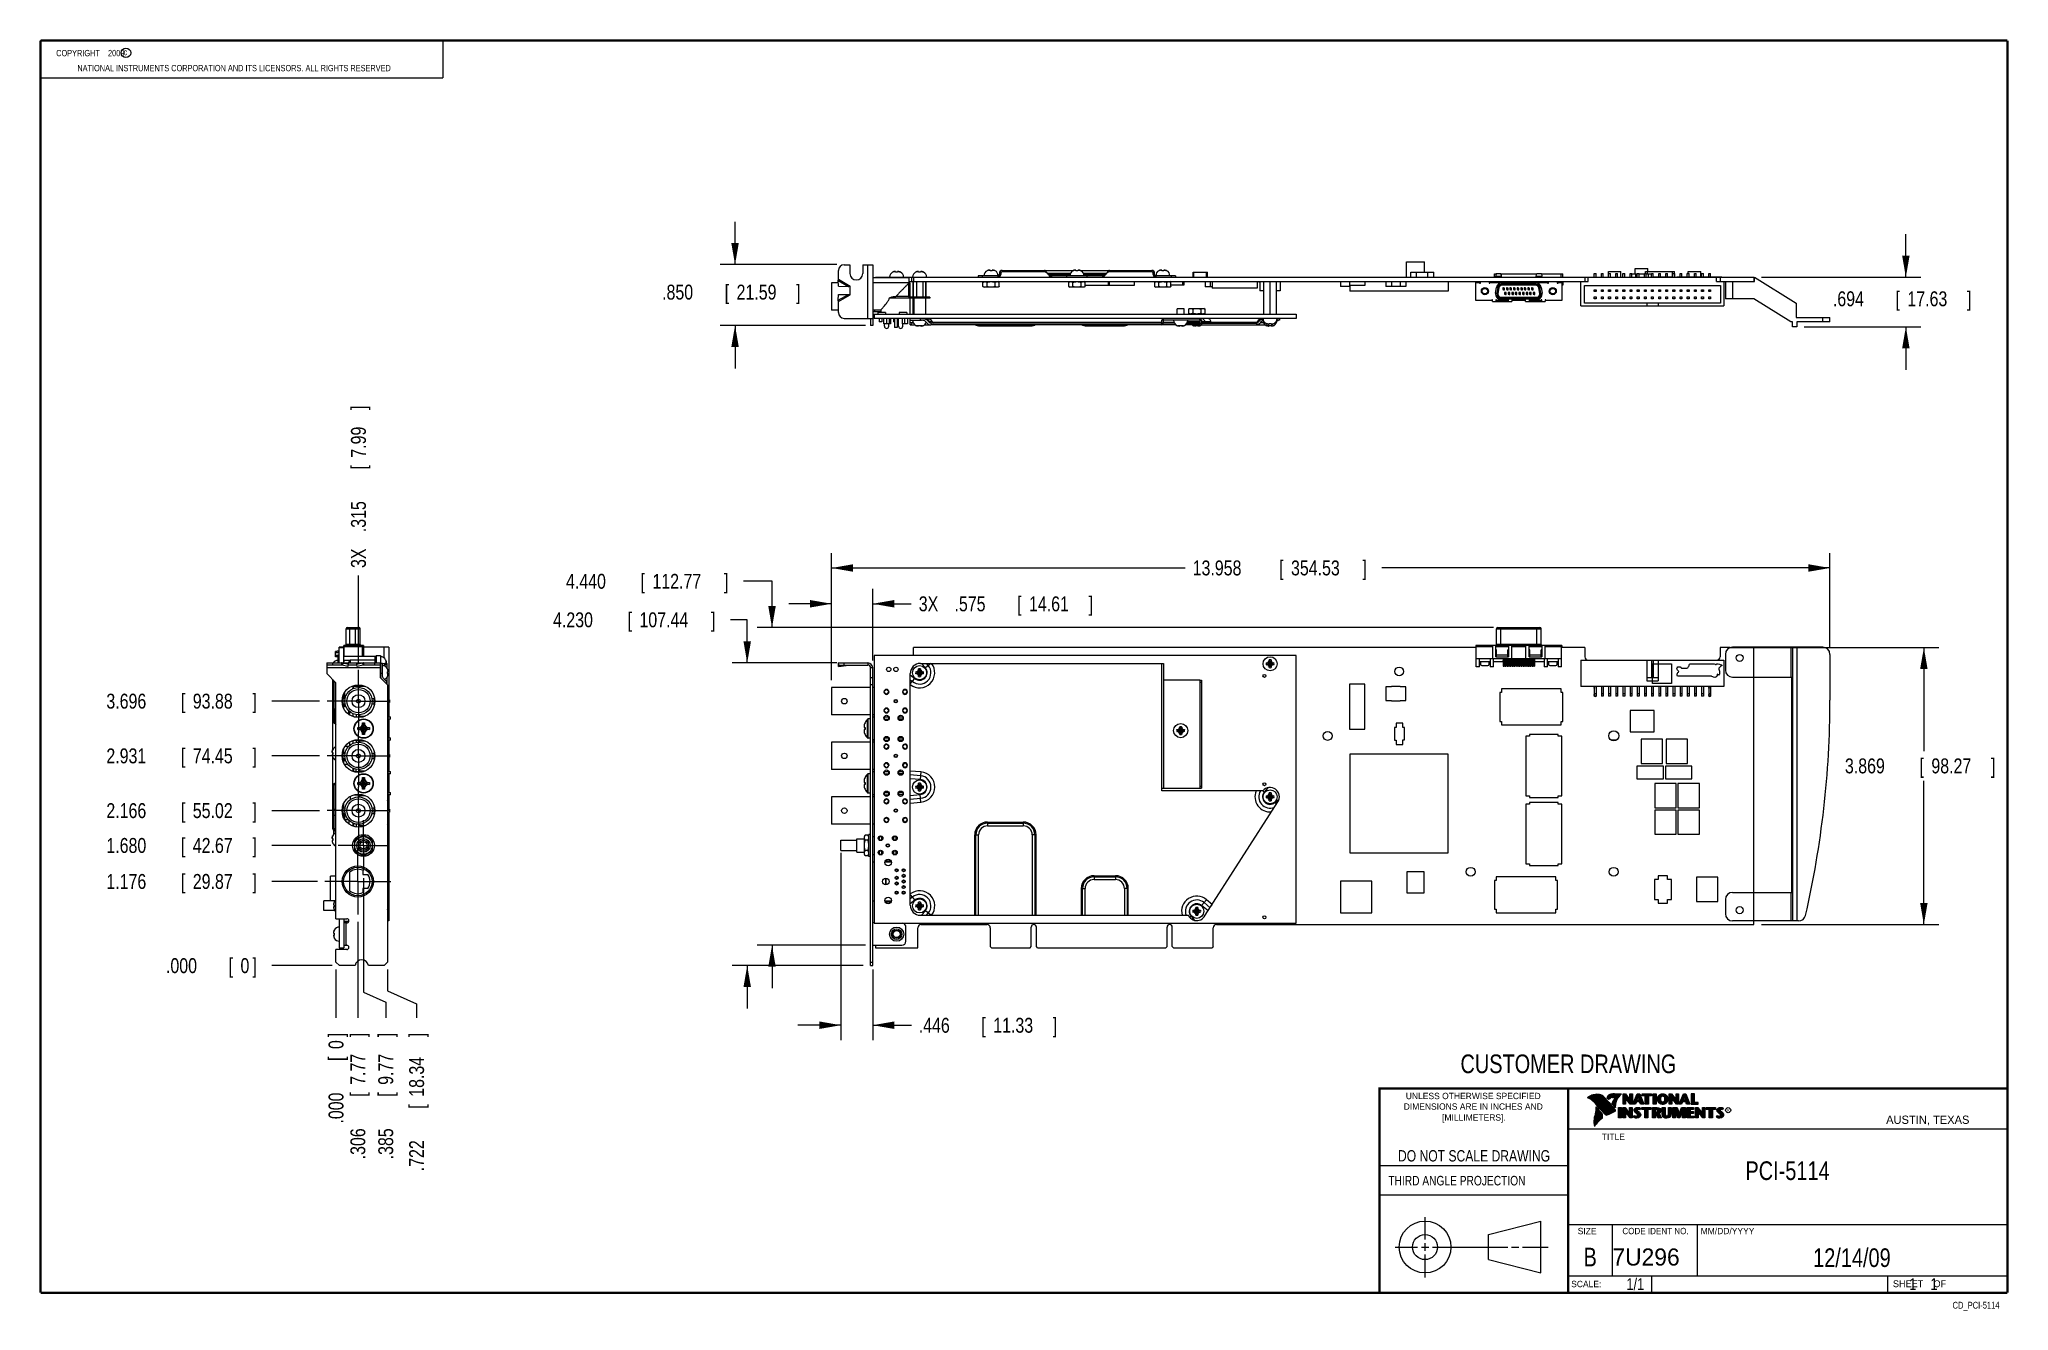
# Model space of a CAD drawing. Header units: inches. Extents: x 0.2 to 16.8, y 0.1 to 10.8.
import ezdxf
from ezdxf.enums import TextEntityAlignment as Align

# ---------------------------------------------------------------- set-up
doc = ezdxf.new("R2010")
doc.units = ezdxf.units.IN
doc.header["$LTSCALE"] = 0.935
doc.header["$MEASUREMENT"] = 0
doc.linetypes.add('CENTER', pattern=[0.6, 0.375, -0.075, 0.075, -0.075])
doc.layers.get('0').update_dxf_attribs({"linetype": 'CONTINUOUS'})
doc.layers.add('DEFAULT_1', color=7, linetype='CENTER')
doc.layers.add('DIMENSIONS', color=7, linetype='CONTINUOUS')
doc.styles.get("Standard").update_dxf_attribs({"font": 'txt', "width": 0.8})
doc.dimstyles.new('DIMSTYLE_1', dxfattribs={"dimtxt": 0.125, "dimasz": 0.18, "dimexe": 0.18, "dimexo": 0.0625, "dimgap": 0.09, "dimtad": 0, "dimtih": 1, "dimtoh": 1, "dimdec": 3, "dimlfac": 1.666667, "dimzin": 4, "dimdsep": 46, "dimtxsty": 'STANDARD', "dimblk": '_FILLED', "dimblk1": '_FILLED', "dimblk2": '_FILLED', "dimcen": 0.09, "dimadec": 0, "dimazin": 0, "dimtp": 0.001, "dimtm": 0.001, "dimtfac": 1, "dimtdec": 3, "dimtofl": 0, "dimtmove": 0, "dimatfit": 3, "dimldrblk": '_FILLED', "dimfxl": 1, "dimtolj": 1, "dimtzin": 4, "dimarcsym": 0})
doc.dimstyles.new('DIMSTYLE_2', dxfattribs={"dimtxt": 0.125, "dimasz": 0.18, "dimexe": 0.18, "dimexo": 0.0625, "dimgap": 0.09, "dimtad": 0, "dimtih": 1, "dimtoh": 1, "dimdec": 3, "dimlfac": 1.666667, "dimzin": 4, "dimdsep": 46, "dimtxsty": 'STANDARD', "dimblk": '_FILLED', "dimblk1": '_FILLED', "dimblk2": '_FILLED', "dimcen": 0.09, "dimadec": 0, "dimazin": 0, "dimtp": 0.001, "dimtm": 0.001, "dimtfac": 1, "dimtdec": 3, "dimtofl": 0, "dimtmove": 0, "dimatfit": 3, "dimldrblk": '_FILLED', "dimfxl": 1, "dimtolj": 1, "dimtzin": 4, "dimarcsym": 0})

msp = doc.modelspace()

# ---------------------------------------------------------------- texts
at = {"color": 2, "linetype": 'CONTINUOUS', "width": 0.8}
for s, height, p in [('c', 0.053, (0.94601, 10.63633)), ('NATIONAL INSTRUMENTS CORPORATION AND ITS LICENSORS. ALL RIGHTS RESERVED', 0.053, (0.55829, 10.50165)), ('THIRD ANGLE PROJECTION', 0.08, (11.55636, 1.15843))]:
    msp.add_text(s, height=height, dxfattribs=at).set_placement(p)
at = {"color": 7, "linetype": 'CONTINUOUS', "width": 0.8}
for s, height, p in [('CUSTOMER DRAWING', 0.15625, (13.06681, 2.10012)), ('DO NOT SCALE DRAWING', 0.095, (12.27541, 1.35924)), ('B', 0.15625, (13.24972, 0.47983))]:
    msp.add_text(s, height=height, dxfattribs=at).set_placement(p, align=Align.CENTER)
at = {"color": 2, "linetype": 'CONTINUOUS'}
for s, p in [('DIMENSIONS ARE IN INCHES AND', (12.26882, 1.79329)), ('UNLESS OTHERWISE SPECIFIED', (12.26882, 1.88192)), ('[MILLIMETERS].', (12.27462, 1.70154))]:
    msp.add_text(s, height=0.053254, dxfattribs=at).set_placement(p, align=Align.CENTER)
for s, height, p in [('R', 0.02174, (14.39705, 1.77824)), ('AUSTIN, TEXAS', 0.069617, (15.73268, 1.67446)), ('TITLE', 0.053254, (13.34735, 1.5397)), ('SIZE', 0.053254, (13.14508, 0.74944)), ('MM/DD/YYYY', 0.053254, (14.1765, 0.74944)), ('SCALE:', 0.053254, (13.09038, 0.30526)), ('SHEET    OF', 0.057262, (15.78922, 0.30524))]:
    msp.add_text(s, height=height, dxfattribs=at).set_placement(p)
at = {"color": 2, "linetype": 'CONTINUOUS', "width": 0.95}
msp.add_text('CODE IDENT NO.', height=0.053254, dxfattribs=at).set_placement((13.79778, 0.74944), align=Align.CENTER)
at = {"color": 7, "linetype": 'CONTINUOUS'}
msp.add_text('7U296', height=0.143155, dxfattribs=at).set_placement((13.43633, 0.4866))
at = {"color": 7, "linetype": 'CONTINUOUS', "width": 0.8}
msp.add_text('1/1', height=0.1, dxfattribs=at).set_placement((13.70254, 0.28053), align=Align.RIGHT)
at = {"color": 2, "linetype": 'CONTINUOUS', "width": 0.8}
msp.add_text('CD_PCI-5114', height=0.057262, dxfattribs=at).set_placement((16.68366, 0.12536), align=Align.RIGHT)
at = {"color": 2, "linetype": 'CONTINUOUS', "insert": (0.31251, 10.68047), "char_height": 0.053, "width": 0.8904, "attachment_point": 1}
msp.add_mtext('    COPYRIGHT    2009', dxfattribs=at)
at = {"color": 7, "linetype": 'CONTINUOUS'}
for s, insert, char_height, width, attachment_point in [('PCI-5114\\P ', (14.90514, 1.36034), 0.15625, 1, 2), ('12/14/09 ', (15.44554, 0.63066), 0.15625, 1.125, 2), ('    1    1', (15.80754, 0.38053), 0.1, 0.8, 1)]:
    msp.add_mtext(s, dxfattribs=dict(at, insert=insert, char_height=char_height, width=width, attachment_point=attachment_point))

# ---------------------------------------------------------------- blocks, each defined once
blk = doc.blocks.new('_FILLED')
at = {"color": 0, "linetype": 'BYBLOCK'}
blk.add_solid([(0, 0), (-1, 0.174), (-1, -0.174)], dxfattribs=at)
blk = doc.blocks.new('*D0')
at = {"layer": 'DIMENSIONS', "color": 2, "linetype": 'CONTINUOUS'}
for p, q in [((14.401, 5.668), (16.174, 5.668)), ((16.049, 5.668), (16.049, 4.801)), ((16.049, 3.347), (16.049, 4.551)), ((14.686, 3.347), (16.174, 3.347))]:
    blk.add_line(p, q, dxfattribs=at)
at = {"layer": 'DIMENSIONS', "color": 2, "linetype": 'CONTINUOUS', "xscale": 0.18, "yscale": 0.18, "zscale": 0.18}
for p, rotation in [((16.049, 5.668), 90), ((16.049, 3.347), 270)]:
    blk.add_blockref('_FILLED', p, dxfattribs=dict(at, rotation=rotation))
at = {"layer": 'DIMENSIONS', "color": 2, "linetype": 'CONTINUOUS', "width": 0.8}
for s, p in [('3.869', (15.387, 4.614)), ('[', (16.012, 4.614)), ('98.27', (16.112, 4.614)), (']', (16.612, 4.614))]:
    blk.add_text(s, height=0.125, dxfattribs=at).set_placement(p)
blk = doc.blocks.new('*D1')
at = {"layer": 'DIMENSIONS', "color": 2, "linetype": 'CONTINUOUS'}
for p, q in [((6.886, 5.396), (6.886, 6.161)), ((7.231, 5.56), (7.231, 6.161)), ((6.886, 6.036), (6.526, 6.036)), ((7.231, 6.036), (7.554, 6.036))]:
    blk.add_line(p, q, dxfattribs=at)
at = {"layer": 'DIMENSIONS', "color": 2, "linetype": 'CONTINUOUS', "xscale": 0.18, "yscale": 0.18, "zscale": 0.18}
blk.add_blockref('_FILLED', (6.886, 6.036), dxfattribs=at)
at = {"layer": 'DIMENSIONS', "color": 2, "linetype": 'CONTINUOUS', "xscale": 0.18, "yscale": 0.18, "zscale": 0.18, "rotation": 180}
blk.add_blockref('_FILLED', (7.231, 6.036), dxfattribs=at)
at = {"layer": 'DIMENSIONS', "color": 2, "linetype": 'CONTINUOUS', "width": 0.8}
for s, p in [('3X ', (7.617, 5.973)), ('.575', (7.917, 5.973)), ('[', (8.442, 5.973)), ('14.61', (8.542, 5.973)), (']', (9.042, 5.973))]:
    blk.add_text(s, height=0.125, dxfattribs=at).set_placement(p)
blk = doc.blocks.new('*D2')
at = {"layer": 'DIMENSIONS', "color": 2, "linetype": 'CONTINUOUS'}
for p, q in [((6.386, 6.225), (6.146, 6.225)), ((6.386, 5.836), (6.386, 6.225)), ((12.438, 5.836), (6.261, 5.836)), ((7.169, 3.172), (6.261, 3.172)), ((6.386, 3.172), (6.386, 2.812))]:
    blk.add_line(p, q, dxfattribs=at)
at = {"layer": 'DIMENSIONS', "color": 2, "linetype": 'CONTINUOUS', "xscale": 0.18, "yscale": 0.18, "zscale": 0.18}
for p, rotation in [((6.386, 5.836), 270), ((6.386, 3.172), 90)]:
    blk.add_blockref('_FILLED', p, dxfattribs=dict(at, rotation=rotation))
at = {"layer": 'DIMENSIONS', "color": 2, "linetype": 'CONTINUOUS', "width": 0.8}
for s, p in [('4.440', (4.658, 6.162)), ('[', (5.283, 6.162)), ('112.77', (5.383, 6.162)), (']', (5.983, 6.162))]:
    blk.add_text(s, height=0.125, dxfattribs=at).set_placement(p)
blk = doc.blocks.new('*D3')
at = {"layer": 'DIMENSIONS', "color": 2, "linetype": 'CONTINUOUS'}
for p, q in [((6.178, 5.901), (6.037, 5.901)), ((6.178, 5.54), (6.178, 5.901)), ((6.929, 5.54), (6.053, 5.54)), ((7.151, 3.002), (6.053, 3.002)), ((6.178, 3.002), (6.178, 2.642))]:
    blk.add_line(p, q, dxfattribs=at)
at = {"layer": 'DIMENSIONS', "color": 2, "linetype": 'CONTINUOUS', "xscale": 0.18, "yscale": 0.18, "zscale": 0.18}
for p, rotation in [((6.178, 5.54), 270), ((6.178, 3.002), 90)]:
    blk.add_blockref('_FILLED', p, dxfattribs=dict(at, rotation=rotation))
at = {"layer": 'DIMENSIONS', "color": 2, "linetype": 'CONTINUOUS', "width": 0.8}
for s, p in [('4.230', (4.549, 5.839)), ('[', (5.174, 5.839)), ('107.44', (5.274, 5.839)), (']', (5.874, 5.839))]:
    blk.add_text(s, height=0.125, dxfattribs=at).set_placement(p)
blk = doc.blocks.new('*D4')
at = {"layer": 'DIMENSIONS', "color": 2, "linetype": 'CONTINUOUS'}
for p, q in [((6.964, 3.947), (6.964, 2.377)), ((7.231, 2.969), (7.231, 2.377)), ((6.964, 2.502), (6.604, 2.502)), ((7.231, 2.502), (7.555, 2.502))]:
    blk.add_line(p, q, dxfattribs=at)
at = {"layer": 'DIMENSIONS', "color": 2, "linetype": 'CONTINUOUS', "xscale": 0.18, "yscale": 0.18, "zscale": 0.18}
blk.add_blockref('_FILLED', (6.964, 2.502), dxfattribs=at)
at = {"layer": 'DIMENSIONS', "color": 2, "linetype": 'CONTINUOUS', "xscale": 0.18, "yscale": 0.18, "zscale": 0.18, "rotation": 180}
blk.add_blockref('_FILLED', (7.231, 2.502), dxfattribs=at)
at = {"layer": 'DIMENSIONS', "color": 2, "linetype": 'CONTINUOUS', "width": 0.8}
for s, p in [('.446', (7.617, 2.439)), ('[', (8.142, 2.439)), ('11.33', (8.242, 2.439)), (']', (8.742, 2.439))]:
    blk.add_text(s, height=0.125, dxfattribs=at).set_placement(p)
blk = doc.blocks.new('*D5')
at = {"layer": 'DIMENSIONS', "color": 2, "linetype": 'CONTINUOUS'}
for p, q in [((15.898, 8.775), (15.898, 9.135)), ((14.686, 8.775), (16.023, 8.775)), ((15.046, 8.358), (16.023, 8.358)), ((15.898, 8.358), (15.898, 7.998))]:
    blk.add_line(p, q, dxfattribs=at)
at = {"layer": 'DIMENSIONS', "color": 2, "linetype": 'CONTINUOUS', "xscale": 0.18, "yscale": 0.18, "zscale": 0.18}
for p, rotation in [((15.898, 8.775), 270), ((15.898, 8.358), 90)]:
    blk.add_blockref('_FILLED', p, dxfattribs=dict(at, rotation=rotation))
at = {"layer": 'DIMENSIONS', "color": 2, "linetype": 'CONTINUOUS', "width": 0.8}
for s, p in [('.694', (15.286, 8.531)), ('[', (15.811, 8.531)), ('17.63', (15.911, 8.531)), (']', (16.411, 8.531))]:
    blk.add_text(s, height=0.125, dxfattribs=at).set_placement(p)
blk = doc.blocks.new('*D6')
at = {"layer": 'DIMENSIONS', "color": 2, "linetype": 'CONTINUOUS'}
for p, q in [((6.076, 8.88), (6.076, 9.24)), ((6.929, 8.88), (5.951, 8.88)), ((7.169, 8.37), (5.951, 8.37)), ((6.076, 8.37), (6.076, 8.01))]:
    blk.add_line(p, q, dxfattribs=at)
at = {"layer": 'DIMENSIONS', "color": 2, "linetype": 'CONTINUOUS', "xscale": 0.18, "yscale": 0.18, "zscale": 0.18}
for p, rotation in [((6.076, 8.88), 270), ((6.076, 8.37), 90)]:
    blk.add_blockref('_FILLED', p, dxfattribs=dict(at, rotation=rotation))
at = {"layer": 'DIMENSIONS', "color": 2, "linetype": 'CONTINUOUS', "width": 0.8}
for s, p in [('.850', (5.464, 8.587)), ('[', (5.989, 8.587)), ('21.59', (6.089, 8.587)), (']', (6.589, 8.587))]:
    blk.add_text(s, height=0.125, dxfattribs=at).set_placement(p)
blk = doc.blocks.new('*D7')
at = {"layer": 'DIMENSIONS', "color": 2, "linetype": 'CONTINUOUS'}
blk.add_line((2.572, 3.707), (2.19, 3.707), dxfattribs=at)
at = {"layer": 'DIMENSIONS', "color": 2, "linetype": 'CONTINUOUS', "width": 0.8}
for s, p in [('1.176', (0.802, 3.645)), ('[', (1.427, 3.645)), ('29.87', (1.527, 3.645)), (']', (2.027, 3.645))]:
    blk.add_text(s, height=0.125, dxfattribs=at).set_placement(p)
blk = doc.blocks.new('*D8')
at = {"layer": 'DIMENSIONS', "color": 2, "linetype": 'CONTINUOUS'}
blk.add_line((2.685, 4.01), (2.19, 4.01), dxfattribs=at)
at = {"layer": 'DIMENSIONS', "color": 2, "linetype": 'CONTINUOUS', "width": 0.8}
for s, p in [('1.680', (0.802, 3.947)), ('[', (1.427, 3.947)), ('42.67', (1.527, 3.947)), (']', (2.027, 3.947))]:
    blk.add_text(s, height=0.125, dxfattribs=at).set_placement(p)
blk = doc.blocks.new('*D9')
at = {"layer": 'DIMENSIONS', "color": 2, "linetype": 'CONTINUOUS'}
blk.add_line((2.591, 4.301), (2.19, 4.301), dxfattribs=at)
at = {"layer": 'DIMENSIONS', "color": 2, "linetype": 'CONTINUOUS', "width": 0.8}
for s, p in [('2.166', (0.802, 4.239)), ('[', (1.427, 4.239)), ('55.02', (1.527, 4.239)), (']', (2.027, 4.239))]:
    blk.add_text(s, height=0.125, dxfattribs=at).set_placement(p)
blk = doc.blocks.new('*D10')
at = {"layer": 'DIMENSIONS', "color": 2, "linetype": 'CONTINUOUS'}
blk.add_line((2.591, 4.76), (2.19, 4.76), dxfattribs=at)
at = {"layer": 'DIMENSIONS', "color": 2, "linetype": 'CONTINUOUS', "width": 0.8}
for s, p in [('2.931', (0.802, 4.698)), ('[', (1.427, 4.698)), ('74.45', (1.527, 4.698)), (']', (2.027, 4.698))]:
    blk.add_text(s, height=0.125, dxfattribs=at).set_placement(p)
blk = doc.blocks.new('*D11')
at = {"layer": 'DIMENSIONS', "color": 2, "linetype": 'CONTINUOUS'}
blk.add_line((2.591, 5.219), (2.19, 5.219), dxfattribs=at)
at = {"layer": 'DIMENSIONS', "color": 2, "linetype": 'CONTINUOUS', "width": 0.8}
for s, p in [('[', (1.427, 5.157)), (']', (2.027, 5.157)), ('3.696', (0.802, 5.157)), ('93.88', (1.527, 5.157))]:
    blk.add_text(s, height=0.125, dxfattribs=at).set_placement(p)
blk = doc.blocks.new('*D12')
at = {"layer": 'DIMENSIONS', "color": 2, "linetype": 'CONTINUOUS'}
blk.add_line((2.696, 3.002), (2.19, 3.002), dxfattribs=at)
at = {"layer": 'DIMENSIONS', "color": 2, "linetype": 'CONTINUOUS', "width": 0.8}
for s, p in [('.000', (1.302, 2.939)), ('[', (1.827, 2.939)), ('0', (1.927, 2.939)), (']', (2.027, 2.939))]:
    blk.add_text(s, height=0.125, dxfattribs=at).set_placement(p)
blk = doc.blocks.new('*D13')
at = {"layer": 'DIMENSIONS', "color": 2, "linetype": 'CONTINUOUS'}
blk.add_line((2.911, 3.368), (2.911, 2.564), dxfattribs=at)
at = {"layer": 'DIMENSIONS', "color": 2, "linetype": 'CONTINUOUS', "width": 0.8}
for s, p in [(']', (2.974, 2.402)), ('7.77', (2.974, 2.002)), ('[', (2.974, 1.902)), ('.306', (2.974, 1.377))]:
    blk.add_text(s, height=0.125, rotation=90, dxfattribs=at).set_placement(p)
blk = doc.blocks.new('*D14')
at = {"layer": 'DIMENSIONS', "color": 2, "linetype": 'CONTINUOUS'}
for p, q in [((3.161, 2.969), (3.161, 2.79)), ((3.161, 2.79), (3.405, 2.681)), ((3.405, 2.681), (3.405, 2.564))]:
    blk.add_line(p, q, dxfattribs=at)
at = {"layer": 'DIMENSIONS', "color": 2, "linetype": 'CONTINUOUS', "width": 0.8}
for s, p in [(']', (3.467, 2.402)), ('18.34', (3.467, 1.902)), ('[', (3.467, 1.802)), ('.722', (3.467, 1.277))]:
    blk.add_text(s, height=0.125, rotation=90, dxfattribs=at).set_placement(p)
blk = doc.blocks.new('*D15')
at = {"layer": 'DIMENSIONS', "color": 2, "linetype": 'CONTINUOUS'}
for p, q in [((2.959, 3.736), (2.959, 2.78)), ((2.959, 2.78), (3.146, 2.695)), ((3.146, 2.695), (3.146, 2.564))]:
    blk.add_line(p, q, dxfattribs=at)
at = {"layer": 'DIMENSIONS', "color": 2, "linetype": 'CONTINUOUS', "width": 0.8}
for s, p in [(']', (3.208, 2.402)), ('9.77', (3.208, 2.002)), ('[', (3.208, 1.902)), ('.385', (3.208, 1.377))]:
    blk.add_text(s, height=0.125, rotation=90, dxfattribs=at).set_placement(p)
blk = doc.blocks.new('*D16')
at = {"layer": 'DIMENSIONS', "color": 2, "linetype": 'CONTINUOUS'}
blk.add_line((2.917, 5.545), (2.917, 6.274), dxfattribs=at)
at = {"layer": 'DIMENSIONS', "color": 2, "linetype": 'CONTINUOUS', "width": 0.8}
for s, p in [(']', (2.979, 7.661)), ('7.99', (2.979, 7.261)), ('[', (2.979, 7.161)), ('.315', (2.979, 6.636)), ('3X ', (2.979, 6.336))]:
    blk.add_text(s, height=0.125, rotation=90, dxfattribs=at).set_placement(p)
blk = doc.blocks.new('*D17')
at = {"layer": 'DIMENSIONS', "color": 2, "linetype": 'CONTINUOUS'}
blk.add_line((2.728, 2.969), (2.728, 2.564), dxfattribs=at)
at = {"layer": 'DIMENSIONS', "color": 2, "linetype": 'CONTINUOUS', "width": 0.8}
for s, p in [(']', (2.791, 2.402)), ('0', (2.791, 2.302)), ('[', (2.791, 2.202)), ('.000', (2.791, 1.677))]:
    blk.add_text(s, height=0.125, rotation=90, dxfattribs=at).set_placement(p)
blk = doc.blocks.new('*D18')
at = {"layer": 'DIMENSIONS', "color": 2, "linetype": 'CONTINUOUS'}
for p, q in [((6.886, 5.396), (6.886, 6.461)), ((15.261, 5.674), (15.261, 6.461)), ((6.886, 6.336), (9.853, 6.336)), ((15.261, 6.336), (11.503, 6.336))]:
    blk.add_line(p, q, dxfattribs=at)
at = {"layer": 'DIMENSIONS', "color": 2, "linetype": 'CONTINUOUS', "xscale": 0.18, "yscale": 0.18, "zscale": 0.18, "rotation": 180}
blk.add_blockref('_FILLED', (6.886, 6.336), dxfattribs=at)
at = {"layer": 'DIMENSIONS', "color": 2, "linetype": 'CONTINUOUS', "xscale": 0.18, "yscale": 0.18, "zscale": 0.18}
blk.add_blockref('_FILLED', (15.261, 6.336), dxfattribs=at)
at = {"layer": 'DIMENSIONS', "color": 2, "linetype": 'CONTINUOUS', "width": 0.8}
for s, p in [('13.958', (9.915, 6.274)), ('[', (10.64, 6.274)), ('354.53', (10.74, 6.274)), (']', (11.34, 6.274))]:
    blk.add_text(s, height=0.125, dxfattribs=at).set_placement(p)

# ---------------------------------------------------------------- dimensions: what is measured, and where the dimension line sits
at = {"layer": 'DIMENSIONS', "color": 2, "linetype": 'CONTINUOUS'}
for base, p1, p2, angle, picture, middle in [((6.07622, 8.36951), (6.92884, 8.87951), (7.16884, 8.36951), 270, '*D6', (6.07622, 8.64949)), ((15.89807, 8.35811), (14.68644, 8.77451), (15.04589, 8.35811), 270, '*D5', (15.89807, 8.59302)), ((6.88634, 6.33603), (15.26114, 5.67417), (6.88634, 5.39637), 180, '*D18', (10.67794, 6.33603)), ((6.38634, 5.83603), (7.16884, 3.17207), (12.43805, 5.83603), 90, '*D2', (5.37068, 6.22467)), ((6.17837, 3.00167), (6.92884, 5.53967), (7.15084, 3.00167), 270, '*D3', (5.26176, 5.90146)), ((16.04901, 5.66807), (14.68644, 3.34667), (14.40144, 5.66807), 90, '*D0', (16.04901, 4.67639)), ((6.96374, 2.50167), (7.23134, 2.96917), (6.96374, 3.94717), 180, '*D4', (8.22992, 2.50167))]:
    dim = msp.add_linear_dim(base=base, p1=p1, p2=p2, angle=angle, dimstyle='DIMSTYLE_1', dxfattribs=at)
    dim.commit()
    dim.dimension.update_dxf_attribs({"geometry": picture, "text_midpoint": middle, "dimtype": 160})
dim = msp.add_ordinate_dim(feature_location=(2.91687, 5.54477), offset=(0, 0.72875), dtype=1, origin=(2.72802, 3.13607), text='3X <>', dimstyle='DIMSTYLE_2', dxfattribs=at)
dim.commit()
dim.dimension.update_dxf_attribs({"geometry": '*D16', "text_midpoint": (2.91687, 7.04853)})
dim = msp.add_linear_dim(base=(7.23134, 6.03575), p1=(6.88634, 5.39637), p2=(7.23134, 5.56017), text='3X <>', dimstyle='DIMSTYLE_1', dxfattribs=at)
dim.commit()
dim.dimension.update_dxf_attribs({"geometry": '*D1', "text_midpoint": (8.37918, 6.03575), "dimtype": 160})
for feature_location, offset, dtype, origin, picture, middle in [((2.59137, 5.21927), (-0.40165, 0), 0, (2.75802, 3.00167), '*D11', (1.46472, 5.21927)), ((2.59137, 4.76027), (-0.40165, 0), 0, (2.75802, 3.00167), '*D10', (1.46472, 4.76027)), ((2.59137, 4.30127), (-0.40165, 0), 0, (2.75802, 3.00167), '*D9', (1.46472, 4.30127)), ((2.68477, 4.00967), (-0.49505, 0), 0, (2.75802, 3.00167), '*D8', (1.46472, 4.00967)), ((2.57247, 3.70727), (-0.38275, 0), 0, (2.75802, 3.00167), '*D7', (1.46472, 3.70727)), ((2.95887, 3.73557), (0.18694, -1.1714), 0, (2.72802, 3.03167), '*D15', (3.14581, 1.93917)), ((2.91147, 3.36827), (0, -0.8041), 1, (2.72802, 3.03167), '*D13', (2.91147, 1.93917)), ((2.6955184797, 3.0016724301), (-0.5058, 0), 0, (2.7580184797, 3.0016724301), '*D12', (1.7147184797, 3.0016724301)), ((2.7280184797, 2.9691724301), (0, -0.405), 1, (2.7280184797, 3.0316724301), '*D17', (2.7280184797, 2.0891724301)), ((3.16122, 2.96917), (0.24351, -0.405), 0, (2.72802, 3.03167), '*D14', (3.40473, 1.88917))]:
    dim = msp.add_ordinate_dim(feature_location=feature_location, offset=offset, dtype=dtype, origin=origin, dimstyle='DIMSTYLE_2', dxfattribs=at)
    dim.commit()
    dim.dimension.update_dxf_attribs({"geometry": picture, "text_midpoint": middle})

# ---------------------------------------------------------------- linework, layer by layer
at = {"color": 2, "linetype": 'CONTINUOUS'}
for p, q in [((0.25001, 10.7586), (3.62501, 10.7586)), ((0.25001, 10.7586), (0.25001, 10.4456)), ((3.62501, 10.7586), (3.62501, 10.4456)), ((0.25001, 10.4456), (3.62501, 10.4456)), ((13.06524, 1.96953), (16.74504, 1.96953)), ((13.06524, 1.96953), (13.06524, 0.26053)), ((13.23112, 1.89338), (13.23112, 1.89487)), ((13.23467, 1.89211), (13.23467, 1.89717)), ((13.23823, 1.89072), (13.23823, 1.89937)), ((13.24178, 1.88921), (13.24178, 1.90148)), ((13.24534, 1.88757), (13.24534, 1.90349)), ((13.24889, 1.8858), (13.24889, 1.90537)), ((13.25245, 1.88389), (13.25245, 1.90695)), ((13.256, 1.88183), (13.256, 1.90844)), ((13.25955, 1.87962), (13.25955, 1.90983)), ((13.26311, 1.87724), (13.26311, 1.91114)), ((13.26666, 1.87469), (13.26666, 1.91236)), ((13.27022, 1.87195), (13.27022, 1.9135)), ((13.27377, 1.86901), (13.27377, 1.91455)), ((13.27733, 1.86584), (13.27733, 1.91553)), ((13.28088, 1.86243), (13.28088, 1.91642)), ((13.28444, 1.85873), (13.28444, 1.91727)), ((13.28799, 1.85487), (13.28799, 1.91812)), ((13.29154, 1.85098), (13.29154, 1.91881)), ((13.2951, 1.84706), (13.2951, 1.91935)), ((13.29865, 1.84311), (13.29865, 1.91976)), ((13.30221, 1.83913), (13.30221, 1.92002)), ((13.30576, 1.83512), (13.30576, 1.92013)), ((13.30932, 1.83108), (13.30932, 1.92011)), ((13.31287, 1.82701), (13.31287, 1.91995)), ((13.31643, 1.8229), (13.31643, 1.91964)), ((13.31998, 1.81877), (13.31998, 1.91919)), ((13.32353, 1.8146), (13.32353, 1.9186)), ((13.32709, 1.8104), (13.32709, 1.91788)), ((13.33064, 1.80617), (13.33064, 1.91718)), ((13.3342, 1.80197), (13.3342, 1.91628)), ((13.33775, 1.79782), (13.33775, 1.91515)), ((13.34131, 1.79371), (13.34131, 1.91378)), ((13.34486, 1.78966), (13.34486, 1.91216)), ((13.34841, 1.78565), (13.34841, 1.91026)), ((13.35197, 1.78168), (13.35197, 1.90806)), ((13.35552, 1.77776), (13.35552, 1.90551)), ((13.35908, 1.77389), (13.35908, 1.90255)), ((13.36263, 1.77005), (13.36263, 1.89912)), ((13.36619, 1.76626), (13.36619, 1.89522)), ((13.36974, 1.76251), (13.36974, 1.89151)), ((13.3733, 1.75881), (13.3733, 1.88779)), ((13.37685, 1.75559), (13.37685, 1.88406)), ((13.3804, 1.75292), (13.3804, 1.88032)), ((13.38396, 1.75121), (13.38396, 1.87658)), ((13.38751, 1.75092), (13.38751, 1.87282)), ((13.40222, 1.87796), (13.39013, 1.89218)), ((13.39107, 1.7518), (13.39107, 1.86907)), ((13.40289, 1.88104), (13.39274, 1.89296)), ((13.39462, 1.89075), (13.39462, 1.89989)), ((13.39462, 1.75332), (13.39462, 1.8653)), ((13.39818, 1.88658), (13.39818, 1.90616)), ((13.39818, 1.75478), (13.39818, 1.86153)), ((13.40173, 1.8824), (13.40173, 1.91011)), ((13.40173, 1.75627), (13.40173, 1.85744)), ((13.40529, 1.88228), (13.40529, 1.91288)), ((13.40529, 1.75779), (13.40529, 1.85313)), ((13.40884, 1.88443), (13.40884, 1.91496)), ((13.40884, 1.75933), (13.40884, 1.84883)), ((13.41239, 1.88698), (13.41239, 1.91671)), ((13.41239, 1.76089), (13.41239, 1.84452)), ((13.41595, 1.89003), (13.41595, 1.91816)), ((13.41595, 1.76248), (13.41595, 1.84021)), ((13.4195, 1.89369), (13.4195, 1.91934)), ((13.4195, 1.76409), (13.4195, 1.83591)), ((13.42306, 1.89637), (13.42306, 1.92027)), ((13.42306, 1.76573), (13.42306, 1.83161)), ((13.42661, 1.89822), (13.42661, 1.92095)), ((13.42661, 1.76739), (13.42661, 1.8273)), ((13.43017, 1.89946), (13.43017, 1.92144)), ((13.43017, 1.76908), (13.43017, 1.823)), ((13.44136, 1.83283), (13.43192, 1.84365)), ((13.43372, 1.89972), (13.43372, 1.92195)), ((13.43372, 1.7708), (13.43372, 1.8187)), ((13.44327, 1.83444), (13.4349, 1.84404)), ((13.43727, 1.89906), (13.43727, 1.9224)), ((13.43727, 1.84132), (13.43727, 1.84907)), ((13.44083, 1.89795), (13.44083, 1.92278)), ((13.44083, 1.83724), (13.44083, 1.85725)), ((13.44438, 1.89725), (13.44438, 1.9231)), ((13.44438, 1.83308), (13.44438, 1.86652)), ((13.44794, 1.89688), (13.44794, 1.92337)), ((13.44794, 1.82881), (13.44794, 1.87298)), ((13.45149, 1.89664), (13.45149, 1.92357)), ((13.45149, 1.82467), (13.45149, 1.8764)), ((13.45293, 1.92614), (13.51325, 1.92706)), ((13.453, 1.92364), (13.50667, 1.92446)), ((13.45505, 1.8965), (13.45505, 1.92367)), ((13.45505, 1.82065), (13.45505, 1.87803)), ((13.4586, 1.89642), (13.4586, 1.92372)), ((13.4586, 1.83026), (13.4586, 1.87896)), ((13.46216, 1.89573), (13.46216, 1.92378)), ((13.46216, 1.85354), (13.46216, 1.87953)), ((13.46571, 1.8935), (13.46571, 1.92383)), ((13.46571, 1.8636), (13.46571, 1.87975)), ((13.46926, 1.87203), (13.46926, 1.92389)), ((13.47282, 1.87938), (13.47282, 1.92394)), ((13.47637, 1.88593), (13.47637, 1.92399)), ((13.47993, 1.89186), (13.47993, 1.92405)), ((13.48348, 1.89728), (13.48348, 1.9241)), ((13.48704, 1.90228), (13.48704, 1.92416)), ((13.49059, 1.90692), (13.49059, 1.92421)), ((13.49415, 1.91125), (13.49415, 1.92427)), ((13.4977, 1.9153), (13.4977, 1.92432)), ((13.50125, 1.9191), (13.50125, 1.92437)), ((13.52607, 1.92627), (13.54513, 1.92627)), ((13.52607, 1.83895), (13.52607, 1.92627)), ((13.54661, 1.83895), (13.52607, 1.83895)), ((13.5286, 1.92374), (13.54388, 1.92374)), ((13.5286, 1.84148), (13.5286, 1.92374)), ((13.54409, 1.84148), (13.5286, 1.84148)), ((13.53324, 1.84148), (13.53324, 1.92374)), ((13.53672, 1.84148), (13.53672, 1.92374)), ((13.5402, 1.84148), (13.5402, 1.92374)), ((13.54409, 1.89763), (13.54367, 1.92374)), ((13.54388, 1.92374), (13.58542, 1.86899)), ((13.58728, 1.84148), (13.54409, 1.89763)), ((13.54409, 1.89763), (13.54409, 1.84148)), ((13.54513, 1.92627), (13.58289, 1.87651)), ((13.58603, 1.83895), (13.54661, 1.89019)), ((13.54661, 1.89019), (13.54661, 1.83895)), ((13.54715, 1.89365), (13.54715, 1.91943)), ((13.55062, 1.88913), (13.55062, 1.91485)), ((13.5541, 1.88461), (13.5541, 1.91027)), ((13.55757, 1.8801), (13.55757, 1.90569)), ((13.56105, 1.87558), (13.56105, 1.90111)), ((13.56452, 1.87106), (13.56452, 1.89653)), ((13.568, 1.86654), (13.568, 1.89195)), ((13.57147, 1.86202), (13.57147, 1.88737)), ((13.57495, 1.85751), (13.57495, 1.88279)), ((13.57843, 1.85299), (13.57843, 1.8782)), ((13.5819, 1.84847), (13.5819, 1.87362)), ((13.58289, 1.92627), (13.60361, 1.92627)), ((13.58289, 1.87651), (13.58289, 1.92627)), ((13.58538, 1.84395), (13.58542, 1.86899)), ((13.58542, 1.92374), (13.60109, 1.92374)), ((13.58542, 1.86899), (13.58542, 1.92374)), ((13.60361, 1.83895), (13.58603, 1.83895)), ((13.60109, 1.84148), (13.58728, 1.84148)), ((13.58885, 1.84148), (13.58885, 1.92374)), ((13.59233, 1.84148), (13.59233, 1.92374)), ((13.5958, 1.84148), (13.5958, 1.92374)), ((13.59928, 1.84148), (13.59928, 1.92374)), ((13.60109, 1.92374), (13.60109, 1.84148)), ((13.60361, 1.92627), (13.60361, 1.83895)), ((13.60876, 1.83899), (13.6444, 1.92621)), ((13.6294, 1.83899), (13.60876, 1.83899)), ((13.61252, 1.84151), (13.6461, 1.92368)), ((13.6277, 1.84151), (13.61252, 1.84151)), ((13.61666, 1.84151), (13.61666, 1.85163)), ((13.62013, 1.84151), (13.62013, 1.86014)), ((13.62361, 1.84151), (13.62361, 1.86864)), ((13.62708, 1.84151), (13.62708, 1.87715)), ((13.63607, 1.86235), (13.6277, 1.84151)), ((13.63778, 1.85982), (13.6294, 1.83899)), ((13.63056, 1.84863), (13.63056, 1.88565)), ((13.63403, 1.85728), (13.63403, 1.89416)), ((13.66648, 1.86235), (13.63607, 1.86235)), ((13.63751, 1.86235), (13.63751, 1.90266)), ((13.66466, 1.85982), (13.63778, 1.85982)), ((13.63884, 1.87112), (13.65003, 1.90732)), ((13.66391, 1.87112), (13.63884, 1.87112)), ((13.64098, 1.87806), (13.64098, 1.91116)), ((13.64098, 1.86235), (13.64098, 1.87112)), ((13.64227, 1.87365), (13.65189, 1.90479)), ((13.6606, 1.87365), (13.64227, 1.87365)), ((13.6444, 1.92621), (13.66641, 1.92621)), ((13.64446, 1.88931), (13.64446, 1.91967)), ((13.64446, 1.86235), (13.64446, 1.87112)), ((13.6461, 1.92368), (13.66467, 1.92368)), ((13.64793, 1.90055), (13.64793, 1.92368)), ((13.64793, 1.86235), (13.64793, 1.87112)), ((13.65003, 1.90732), (13.65407, 1.90732)), ((13.65141, 1.90732), (13.65141, 1.92368)), ((13.65141, 1.86235), (13.65141, 1.87112)), ((13.65189, 1.90479), (13.65213, 1.90479)), ((13.65213, 1.90479), (13.6606, 1.87365)), ((13.65407, 1.90732), (13.66391, 1.87112)), ((13.65489, 1.90431), (13.65489, 1.92368)), ((13.65489, 1.86235), (13.65489, 1.87112)), ((13.65836, 1.89153), (13.65836, 1.92368)), ((13.65836, 1.86235), (13.65836, 1.87112)), ((13.66184, 1.87875), (13.66184, 1.92368)), ((13.66184, 1.86235), (13.66184, 1.87112)), ((13.67167, 1.83899), (13.66466, 1.85982)), ((13.66467, 1.92368), (13.69586, 1.84151)), ((13.66531, 1.86235), (13.66531, 1.92199)), ((13.66641, 1.92621), (13.69953, 1.83899)), ((13.67349, 1.84151), (13.66648, 1.86235)), ((13.66879, 1.85548), (13.66879, 1.91284)), ((13.69953, 1.83899), (13.67167, 1.83899)), ((13.67226, 1.84516), (13.67226, 1.90368)), ((13.69586, 1.84151), (13.67349, 1.84151)), ((13.67574, 1.84151), (13.67574, 1.89453)), ((13.67921, 1.84151), (13.67921, 1.88537)), ((13.68269, 1.84151), (13.68269, 1.87622)), ((13.68616, 1.84151), (13.68616, 1.86706)), ((13.68662, 1.92621), (13.76343, 1.92621)), ((13.68662, 1.90994), (13.68662, 1.92621)), ((13.71181, 1.90994), (13.68662, 1.90994)), ((13.68915, 1.92368), (13.7609, 1.92368)), ((13.68915, 1.91247), (13.68915, 1.92368)), ((13.71434, 1.91247), (13.68915, 1.91247)), ((13.68964, 1.84151), (13.68964, 1.85791)), ((13.69312, 1.91247), (13.69312, 1.92368)), ((13.69312, 1.84151), (13.69312, 1.84875)), ((13.69659, 1.91247), (13.69659, 1.92368)), ((13.70007, 1.91247), (13.70007, 1.92368)), ((13.70354, 1.91247), (13.70354, 1.92368)), ((13.70702, 1.91247), (13.70702, 1.92368)), ((13.71049, 1.91247), (13.71049, 1.92368)), ((13.71181, 1.83899), (13.71181, 1.90994)), ((13.73824, 1.83899), (13.71181, 1.83899)), ((13.71434, 1.91247), (13.71397, 1.92368)), ((13.71434, 1.84151), (13.71434, 1.91247)), ((13.73571, 1.84151), (13.71434, 1.84151)), ((13.71744, 1.84151), (13.71744, 1.92368)), ((13.72092, 1.84151), (13.72092, 1.92368)), ((13.72439, 1.84151), (13.72439, 1.92368)), ((13.72787, 1.84151), (13.72787, 1.92368)), ((13.73135, 1.84151), (13.73135, 1.92368)), ((13.73571, 1.91247), (13.73482, 1.92368)), ((13.7609, 1.91247), (13.73571, 1.91247)), ((13.73571, 1.91247), (13.73571, 1.84151)), ((13.76343, 1.90994), (13.73824, 1.90994)), ((13.73824, 1.90994), (13.73824, 1.83899)), ((13.7383, 1.91247), (13.7383, 1.92368)), ((13.74177, 1.91247), (13.74177, 1.92368)), ((13.74525, 1.91247), (13.74525, 1.92368)), ((13.74872, 1.91247), (13.74872, 1.92368)), ((13.7522, 1.91247), (13.7522, 1.92368)), ((13.75567, 1.91247), (13.75567, 1.92368)), ((13.75915, 1.91247), (13.75915, 1.92368)), ((13.7609, 1.92368), (13.7609, 1.91247)), ((13.76343, 1.92621), (13.76343, 1.90994)), ((13.77684, 1.92621), (13.80314, 1.92621)), ((13.77684, 1.83899), (13.77684, 1.92621)), ((13.80314, 1.83899), (13.77684, 1.83899)), ((13.77937, 1.92368), (13.80061, 1.92368)), ((13.77937, 1.84151), (13.77937, 1.92368)), ((13.80061, 1.84151), (13.77937, 1.84151)), ((13.78348, 1.84151), (13.78348, 1.92368)), ((13.78695, 1.84151), (13.78695, 1.92368)), ((13.79043, 1.84151), (13.79043, 1.92368)), ((13.7939, 1.84151), (13.7939, 1.92368)), ((13.79738, 1.84151), (13.79738, 1.92368)), ((13.80061, 1.92368), (13.80061, 1.84151)), ((13.80314, 1.92621), (13.80314, 1.83899)), ((13.8154, 1.88342), (13.81542, 1.88525)), ((13.81544, 1.88157), (13.8154, 1.88342)), ((13.81542, 1.88525), (13.81551, 1.88707)), ((13.81555, 1.87972), (13.81544, 1.88157)), ((13.81551, 1.88707), (13.81566, 1.88888)), ((13.81572, 1.87787), (13.81555, 1.87972)), ((13.81566, 1.88888), (13.81587, 1.89065)), ((13.81595, 1.87603), (13.81572, 1.87787)), ((13.81587, 1.89065), (13.81615, 1.89241)), ((13.81623, 1.87421), (13.81595, 1.87603)), ((13.81615, 1.89241), (13.81649, 1.89413)), ((13.81658, 1.8724), (13.81623, 1.87421)), ((13.81649, 1.89413), (13.81689, 1.89581)), ((13.81698, 1.87062), (13.81658, 1.8724)), ((13.81689, 1.89581), (13.81735, 1.89745)), ((13.81744, 1.86888), (13.81698, 1.87062)), ((13.81735, 1.89745), (13.81787, 1.89905)), ((13.81794, 1.86717), (13.81744, 1.86888)), ((13.81787, 1.89905), (13.81846, 1.90061)), ((13.81793, 1.88343), (13.81795, 1.88518)), ((13.81797, 1.88167), (13.81793, 1.88343)), ((13.8185, 1.8655), (13.81794, 1.86717)), ((13.81795, 1.88518), (13.81803, 1.88691)), ((13.81807, 1.87991), (13.81797, 1.88167)), ((13.81803, 1.88691), (13.81817, 1.88862)), ((13.81823, 1.87814), (13.81807, 1.87991)), ((13.81817, 1.88862), (13.81838, 1.89031)), ((13.81845, 1.87639), (13.81823, 1.87814)), ((13.81838, 1.89031), (13.81864, 1.89196)), ((13.81872, 1.87464), (13.81845, 1.87639)), ((13.81846, 1.90061), (13.8191, 1.90213)), ((13.81912, 1.86387), (13.8185, 1.8655)), ((13.81864, 1.89196), (13.81896, 1.89359)), ((13.81905, 1.87292), (13.81872, 1.87464)), ((13.81896, 1.89359), (13.81934, 1.89517)), ((13.81944, 1.87122), (13.81905, 1.87292)), ((13.8191, 1.90213), (13.81981, 1.90361)), ((13.81978, 1.86229), (13.81912, 1.86387)), ((13.81934, 1.89517), (13.81977, 1.89672)), ((13.81987, 1.86956), (13.81944, 1.87122)), ((13.81977, 1.89672), (13.82026, 1.89822)), ((13.8205, 1.86074), (13.81978, 1.86229)), ((13.81981, 1.90361), (13.82057, 1.90506)), ((13.82035, 1.86793), (13.81987, 1.86956)), ((13.82026, 1.89822), (13.82081, 1.89968)), ((13.82089, 1.86635), (13.82035, 1.86793)), ((13.82128, 1.85923), (13.8205, 1.86074)), ((13.82057, 1.90506), (13.8214, 1.90648)), ((13.82081, 1.89968), (13.82141, 1.90109)), ((13.82089, 1.86635), (13.82081, 1.89968)), ((13.82147, 1.86481), (13.82089, 1.86635)), ((13.82211, 1.85777), (13.82128, 1.85923)), ((13.8214, 1.90648), (13.82229, 1.90787)), ((13.82141, 1.90109), (13.82206, 1.90248)), ((13.8221, 1.86331), (13.82147, 1.86481)), ((13.82206, 1.90248), (13.82278, 1.90383)), ((13.82278, 1.86185), (13.8221, 1.86331)), ((13.82299, 1.85635), (13.82211, 1.85777)), ((13.82229, 1.90787), (13.82324, 1.90923)), ((13.82278, 1.90383), (13.82356, 1.90516)), ((13.8235, 1.86044), (13.82278, 1.86185)), ((13.82393, 1.85497), (13.82299, 1.85635)), ((13.82324, 1.90923), (13.82426, 1.91057)), ((13.82428, 1.85906), (13.8235, 1.86044)), ((13.82356, 1.90516), (13.82439, 1.90646)), ((13.82492, 1.85363), (13.82393, 1.85497)), ((13.82426, 1.91057), (13.82533, 1.91188)), ((13.82428, 1.85906), (13.82439, 1.90646)), ((13.82511, 1.85772), (13.82428, 1.85906)), ((13.82439, 1.90646), (13.82529, 1.90774)), ((13.82596, 1.85234), (13.82492, 1.85363)), ((13.82599, 1.85643), (13.82511, 1.85772)), ((13.82529, 1.90774), (13.82624, 1.909)), ((13.82533, 1.91188), (13.82646, 1.91315)), ((13.82706, 1.85109), (13.82596, 1.85234)), ((13.82692, 1.85518), (13.82599, 1.85643)), ((13.82624, 1.909), (13.82726, 1.91024)), ((13.82646, 1.91315), (13.82763, 1.91439)), ((13.8279, 1.85396), (13.82692, 1.85518)), ((13.8282, 1.84989), (13.82706, 1.85109)), ((13.82726, 1.91024), (13.82832, 1.91144)), ((13.82763, 1.91439), (13.82885, 1.91558)), ((13.8279, 1.85396), (13.82832, 1.91144)), ((13.82892, 1.8528), (13.8279, 1.85396)), ((13.82939, 1.84875), (13.8282, 1.84989)), ((13.82832, 1.91144), (13.82943, 1.91261)), ((13.82885, 1.91558), (13.8301, 1.91672)), ((13.82999, 1.85167), (13.82892, 1.8528)), ((13.83062, 1.84765), (13.82939, 1.84875)), ((13.82943, 1.91261), (13.83058, 1.91374)), ((13.8311, 1.8506), (13.82999, 1.85167)), ((13.8301, 1.91672), (13.83139, 1.9178)), ((13.83058, 1.91374), (13.83177, 1.91482)), ((13.8319, 1.84661), (13.83062, 1.84765)), ((13.8311, 1.8506), (13.83177, 1.91482)), ((13.83226, 1.84957), (13.8311, 1.8506)), ((13.83139, 1.9178), (13.83271, 1.91883)), ((13.83177, 1.91482), (13.83298, 1.91584)), ((13.83322, 1.84562), (13.8319, 1.84661)), ((13.83345, 1.8486), (13.83226, 1.84957)), ((13.83271, 1.91883), (13.83405, 1.91979)), ((13.83298, 1.91584), (13.83422, 1.9168)), ((13.83458, 1.84469), (13.83322, 1.84562)), ((13.83469, 1.84768), (13.83345, 1.8486)), ((13.83405, 1.91979), (13.83542, 1.92069)), ((13.83422, 1.9168), (13.83548, 1.91771)), ((13.83599, 1.84382), (13.83458, 1.84469)), ((13.83469, 1.84768), (13.83548, 1.91771)), ((13.83596, 1.84681), (13.83469, 1.84768)), ((13.83542, 1.92069), (13.83681, 1.92152)), ((13.83548, 1.91771), (13.83676, 1.91855)), ((13.83727, 1.846), (13.83596, 1.84681)), ((13.83745, 1.843), (13.83599, 1.84382)), ((13.83676, 1.91855), (13.83806, 1.91933)), ((13.83681, 1.92152), (13.83824, 1.9223)), ((13.83863, 1.84524), (13.83727, 1.846)), ((13.83895, 1.84225), (13.83745, 1.843)), ((13.83806, 1.91933), (13.8394, 1.92005)), ((13.83863, 1.84524), (13.83806, 1.91933)), ((13.83824, 1.9223), (13.8397, 1.92301)), ((13.84003, 1.84454), (13.83863, 1.84524)), ((13.84051, 1.84156), (13.83895, 1.84225)), ((13.8394, 1.92005), (13.84076, 1.92072)), ((13.8397, 1.92301), (13.84119, 1.92366)), ((13.8397, 1.88328), (13.83971, 1.88448)), ((13.83971, 1.88207), (13.8397, 1.88328)), ((13.83971, 1.88448), (13.83974, 1.88567)), ((13.83974, 1.88086), (13.83971, 1.88207)), ((13.83974, 1.88567), (13.83979, 1.88684)), ((13.8398, 1.87965), (13.83974, 1.88086)), ((13.83979, 1.88684), (13.83987, 1.888)), ((13.83987, 1.87845), (13.8398, 1.87965)), ((13.83987, 1.888), (13.83996, 1.88914)), ((13.83996, 1.87726), (13.83987, 1.87845)), ((13.83996, 1.88914), (13.84007, 1.89025)), ((13.84008, 1.87608), (13.83996, 1.87726)), ((13.84148, 1.8439), (13.84003, 1.84454)), ((13.84007, 1.89025), (13.8402, 1.89133)), ((13.84021, 1.87493), (13.84008, 1.87608)), ((13.8402, 1.89133), (13.84034, 1.89238)), ((13.84037, 1.87381), (13.84021, 1.87493)), ((13.84034, 1.89238), (13.84051, 1.89341)), ((13.84054, 1.87271), (13.84037, 1.87381)), ((13.84051, 1.89341), (13.84069, 1.8944)), ((13.84212, 1.84094), (13.84051, 1.84156)), ((13.84074, 1.87165), (13.84054, 1.87271)), ((13.84069, 1.8944), (13.84089, 1.89536)), ((13.84096, 1.87061), (13.84074, 1.87165)), ((13.84076, 1.92072), (13.84216, 1.92133)), ((13.84089, 1.89536), (13.84111, 1.8963)), ((13.84119, 1.8696), (13.84096, 1.87061)), ((13.84111, 1.8963), (13.84136, 1.89722)), ((13.84119, 1.92366), (13.84272, 1.92426)), ((13.84145, 1.86863), (13.84119, 1.8696)), ((13.84136, 1.89722), (13.84163, 1.89812)), ((13.84173, 1.86767), (13.84145, 1.86863)), ((13.84148, 1.8439), (13.84169, 1.8678)), ((13.84298, 1.84332), (13.84148, 1.8439)), ((13.84163, 1.89812), (13.84192, 1.89901)), ((13.84202, 1.86675), (13.84173, 1.86767)), ((13.84192, 1.89901), (13.84224, 1.89987)), ((13.84196, 1.89911), (13.84216, 1.92133)), ((13.84234, 1.86585), (13.84202, 1.86675)), ((13.84379, 1.84038), (13.84212, 1.84094)), ((13.84216, 1.92133), (13.84359, 1.92189)), ((13.84223, 1.88328), (13.84224, 1.88443)), ((13.84224, 1.88211), (13.84223, 1.88328)), ((13.84224, 1.89987), (13.84259, 1.90073)), ((13.84224, 1.88443), (13.84227, 1.88558)), ((13.84227, 1.88094), (13.84224, 1.88211)), ((13.84227, 1.88558), (13.84232, 1.88671)), ((13.84232, 1.87978), (13.84227, 1.88094)), ((13.84232, 1.88671), (13.84239, 1.88782)), ((13.84239, 1.87862), (13.84232, 1.87978)), ((13.84269, 1.86497), (13.84234, 1.86585)), ((13.84239, 1.88782), (13.84248, 1.88891)), ((13.84248, 1.87748), (13.84239, 1.87862)), ((13.84248, 1.88891), (13.84258, 1.88998)), ((13.84259, 1.87635), (13.84248, 1.87748)), ((13.84258, 1.88998), (13.8427, 1.89101)), ((13.84259, 1.90073), (13.84296, 1.90157)), ((13.84272, 1.87525), (13.84259, 1.87635)), ((13.84305, 1.86411), (13.84269, 1.86497)), ((13.8427, 1.89101), (13.84284, 1.89201)), ((13.84272, 1.92426), (13.84429, 1.9248)), ((13.84287, 1.87418), (13.84272, 1.87525)), ((13.84284, 1.89201), (13.843, 1.89298)), ((13.84304, 1.87314), (13.84287, 1.87418)), ((13.84296, 1.90157), (13.84336, 1.90239)), ((13.84454, 1.8428), (13.84298, 1.84332)), ((13.843, 1.89298), (13.84317, 1.89391)), ((13.84322, 1.87213), (13.84304, 1.87314)), ((13.84344, 1.86328), (13.84305, 1.86411)), ((13.84317, 1.89391), (13.84336, 1.89481)), ((13.84342, 1.87116), (13.84322, 1.87213)), ((13.84336, 1.90239), (13.84379, 1.9032)), ((13.84336, 1.89481), (13.84356, 1.89568)), ((13.84364, 1.87021), (13.84342, 1.87116)), ((13.84386, 1.86247), (13.84344, 1.86328)), ((13.84356, 1.89568), (13.84379, 1.89653)), ((13.84359, 1.92189), (13.84507, 1.9224)), ((13.84388, 1.8693), (13.84364, 1.87021)), ((13.84379, 1.9032), (13.84425, 1.90398)), ((13.84379, 1.89653), (13.84404, 1.89736)), ((13.84551, 1.8399), (13.84379, 1.84038)), ((13.84431, 1.86168), (13.84386, 1.86247)), ((13.84414, 1.86841), (13.84388, 1.8693)), ((13.84404, 1.89736), (13.84431, 1.89817)), ((13.84442, 1.86756), (13.84414, 1.86841)), ((13.84425, 1.90398), (13.84474, 1.90474)), ((13.84429, 1.9248), (13.84591, 1.92529)), ((13.84431, 1.89817), (13.8446, 1.89896)), ((13.84479, 1.86092), (13.84431, 1.86168)), ((13.84471, 1.86673), (13.84442, 1.86756)), ((13.84615, 1.84234), (13.84454, 1.8428)), ((13.8446, 1.89896), (13.84492, 1.89974)), ((13.84503, 1.86593), (13.84471, 1.86673)), ((13.84474, 1.90474), (13.84526, 1.90547)), ((13.8453, 1.86018), (13.84479, 1.86092)), ((13.84492, 1.89974), (13.84525, 1.9005)), ((13.84536, 1.86515), (13.84503, 1.86593)), ((13.84507, 1.9224), (13.84659, 1.92285)), ((13.84527, 1.90548), (13.84507, 1.9224)), ((13.84525, 1.9005), (13.84562, 1.90124)), ((13.84526, 1.90547), (13.84582, 1.90616)), ((13.84584, 1.85947), (13.8453, 1.86018)), ((13.84571, 1.8644), (13.84536, 1.86515)), ((13.84729, 1.83947), (13.84551, 1.8399)), ((13.84562, 1.90124), (13.846, 1.90196)), ((13.84608, 1.86368), (13.84571, 1.8644)), ((13.84582, 1.90616), (13.8464, 1.90683)), ((13.84604, 1.84237), (13.84583, 1.85949)), ((13.84642, 1.85879), (13.84584, 1.85947)), ((13.84591, 1.92529), (13.84755, 1.92571)), ((13.846, 1.90196), (13.84641, 1.90265)), ((13.84648, 1.86298), (13.84608, 1.86368)), ((13.84782, 1.84194), (13.84615, 1.84234)), ((13.8464, 1.90683), (13.84702, 1.90745)), ((13.84641, 1.90265), (13.84683, 1.90332)), ((13.84703, 1.85815), (13.84642, 1.85879)), ((13.8469, 1.86231), (13.84648, 1.86298)), ((13.84659, 1.92285), (13.84814, 1.92326)), ((13.84683, 1.90332), (13.84728, 1.90395)), ((13.84734, 1.86167), (13.8469, 1.86231)), ((13.84702, 1.90745), (13.84766, 1.90802)), ((13.84767, 1.85754), (13.84703, 1.85815)), ((13.84728, 1.90395), (13.84776, 1.90454)), ((13.84909, 1.83912), (13.84729, 1.83947)), ((13.84781, 1.86106), (13.84734, 1.86167)), ((13.84755, 1.92571), (13.84923, 1.92608)), ((13.84766, 1.90802), (13.84833, 1.90856)), ((13.84835, 1.85696), (13.84767, 1.85754)), ((13.84776, 1.90454), (13.84825, 1.9051)), ((13.84831, 1.86048), (13.84781, 1.86106)), ((13.84953, 1.84161), (13.84782, 1.84194)), ((13.84814, 1.92326), (13.84973, 1.9236)), ((13.84825, 1.9051), (13.84876, 1.90562)), ((13.84883, 1.85993), (13.84831, 1.86048)), ((13.84833, 1.90856), (13.84902, 1.90905)), ((13.84905, 1.85642), (13.84835, 1.85696)), ((13.84876, 1.90562), (13.84929, 1.9061)), ((13.84937, 1.85941), (13.84883, 1.85993)), ((13.84902, 1.90905), (13.84974, 1.9095)), ((13.84978, 1.85593), (13.84905, 1.85642)), ((13.85093, 1.83883), (13.84909, 1.83912)), ((13.84923, 1.92608), (13.85093, 1.92639)), ((13.84929, 1.9061), (13.84985, 1.90654)), ((13.84994, 1.85892), (13.84937, 1.85941)), ((13.84951, 1.90936), (13.84951, 1.92356)), ((13.84951, 1.84161), (13.84951, 1.85611)), ((13.85128, 1.84133), (13.84953, 1.84161)), ((13.84973, 1.9236), (13.85134, 1.9239)), ((13.84974, 1.9095), (13.85048, 1.90991)), ((13.85054, 1.85547), (13.84978, 1.85593)), ((13.84985, 1.90654), (13.85043, 1.90695)), ((13.85053, 1.85847), (13.84994, 1.85892)), ((13.85043, 1.90695), (13.85102, 1.90732)), ((13.85048, 1.90991), (13.85124, 1.91028)), ((13.85114, 1.85806), (13.85053, 1.85847)), ((13.85133, 1.85507), (13.85054, 1.85547)), ((13.85093, 1.92639), (13.85266, 1.92664)), ((13.85279, 1.8386), (13.85093, 1.83883)), ((13.85102, 1.90732), (13.85164, 1.90766)), ((13.85177, 1.85769), (13.85114, 1.85806)), ((13.85124, 1.91028), (13.85202, 1.91061)), ((13.85305, 1.84112), (13.85128, 1.84133)), ((13.85214, 1.85471), (13.85133, 1.85507)), ((13.85134, 1.9239), (13.85297, 1.92413)), ((13.85164, 1.90766), (13.85228, 1.90797)), ((13.85242, 1.85735), (13.85177, 1.85769)), ((13.85202, 1.91061), (13.85282, 1.9109)), ((13.85298, 1.85441), (13.85214, 1.85471)), ((13.85228, 1.90797), (13.85294, 1.90825)), ((13.85309, 1.85706), (13.85242, 1.85735)), ((13.85266, 1.92664), (13.8544, 1.92682)), ((13.85465, 1.83845), (13.85279, 1.8386)), ((13.85282, 1.9109), (13.85365, 1.91114)), ((13.85294, 1.90825), (13.85362, 1.90849)), ((13.85297, 1.92413), (13.85461, 1.9243)), ((13.85383, 1.85415), (13.85298, 1.85441)), ((13.85299, 1.91095), (13.85299, 1.92413)), ((13.85299, 1.84112), (13.85299, 1.8544)), ((13.85482, 1.84097), (13.85305, 1.84112)), ((13.85377, 1.85681), (13.85309, 1.85706)), ((13.85362, 1.90849), (13.85431, 1.9087)), ((13.85365, 1.91114), (13.85449, 1.91135)), ((13.85447, 1.8566), (13.85377, 1.85681)), ((13.85469, 1.85395), (13.85383, 1.85415)), ((13.85431, 1.9087), (13.85502, 1.90888)), ((13.8544, 1.92682), (13.85614, 1.92693)), ((13.85519, 1.85643), (13.85447, 1.8566)), ((13.85449, 1.91135), (13.85535, 1.91151)), ((13.85461, 1.9243), (13.85626, 1.92441)), ((13.85651, 1.83835), (13.85465, 1.83845)), ((13.85557, 1.85381), (13.85469, 1.85395)), ((13.8566, 1.84088), (13.85482, 1.84097)), ((13.85502, 1.90888), (13.85574, 1.90901)), ((13.85592, 1.85631), (13.85519, 1.85643)), ((13.85535, 1.91151), (13.85622, 1.91162)), ((13.85647, 1.85371), (13.85557, 1.85381)), ((13.85574, 1.90901), (13.85648, 1.90911)), ((13.85666, 1.85623), (13.85592, 1.85631)), ((13.85614, 1.92693), (13.85789, 1.92698)), ((13.85622, 1.91162), (13.85711, 1.91169)), ((13.85626, 1.92441), (13.85791, 1.92445)), ((13.85646, 1.91164), (13.85646, 1.92441)), ((13.85646, 1.84088), (13.85646, 1.85371)), ((13.85737, 1.85367), (13.85647, 1.85371)), ((13.85648, 1.90911), (13.85722, 1.90916)), ((13.85836, 1.83832), (13.85651, 1.83835)), ((13.85836, 1.84085), (13.8566, 1.84088)), ((13.85741, 1.8562), (13.85666, 1.85623)), ((13.85711, 1.91169), (13.85801, 1.9117)), ((13.85722, 1.90916), (13.85797, 1.90917)), ((13.85827, 1.85368), (13.85737, 1.85367)), ((13.85817, 1.85621), (13.85741, 1.8562)), ((13.85789, 1.92698), (13.85964, 1.92695)), ((13.85791, 1.92445), (13.85955, 1.92443)), ((13.85797, 1.90917), (13.85873, 1.90914)), ((13.85801, 1.9117), (13.85891, 1.91166)), ((13.85894, 1.85626), (13.85817, 1.85621)), ((13.85918, 1.85374), (13.85827, 1.85368)), ((13.86011, 1.84088), (13.85836, 1.84085)), ((13.8602, 1.83835), (13.85836, 1.83832)), ((13.85873, 1.90914), (13.85949, 1.90907)), ((13.85891, 1.91166), (13.8598, 1.91158)), ((13.85971, 1.85636), (13.85894, 1.85626)), ((13.86008, 1.85386), (13.85918, 1.85374)), ((13.85949, 1.90907), (13.86024, 1.90895)), ((13.85955, 1.92443), (13.86119, 1.92434)), ((13.85964, 1.92695), (13.86138, 1.92686)), ((13.86047, 1.85649), (13.85971, 1.85636)), ((13.8598, 1.91158), (13.86068, 1.91144)), ((13.85994, 1.84087), (13.86013, 1.85386)), ((13.86097, 1.85401), (13.86008, 1.85386)), ((13.86183, 1.84097), (13.86011, 1.84088)), ((13.86201, 1.83845), (13.8602, 1.83835)), ((13.86024, 1.90895), (13.86099, 1.9088)), ((13.86123, 1.85666), (13.86047, 1.85649)), ((13.86068, 1.91144), (13.86155, 1.91126)), ((13.86185, 1.85421), (13.86097, 1.85401)), ((13.86099, 1.9088), (13.86172, 1.90861)), ((13.861, 1.91138), (13.86119, 1.92434)), ((13.86119, 1.92434), (13.86282, 1.92418)), ((13.86198, 1.85687), (13.86123, 1.85666)), ((13.86138, 1.92686), (13.86311, 1.9267)), ((13.86155, 1.91126), (13.8624, 1.91105)), ((13.86172, 1.90861), (13.86244, 1.90839)), ((13.86352, 1.84112), (13.86183, 1.84097)), ((13.86272, 1.85445), (13.86185, 1.85421)), ((13.86271, 1.85711), (13.86198, 1.85687)), ((13.8638, 1.83861), (13.86201, 1.83845)), ((13.8624, 1.91105), (13.86324, 1.91079)), ((13.86244, 1.90839), (13.86314, 1.90814)), ((13.86341, 1.85739), (13.86271, 1.85711)), ((13.86356, 1.85473), (13.86272, 1.85445)), ((13.86282, 1.92418), (13.86445, 1.92397)), ((13.86311, 1.9267), (13.86483, 1.92647)), ((13.86314, 1.90814), (13.86381, 1.90786)), ((13.86324, 1.91079), (13.86405, 1.9105)), ((13.86409, 1.85769), (13.86341, 1.85739)), ((13.86341, 1.84111), (13.86358, 1.85474)), ((13.86519, 1.84134), (13.86352, 1.84112)), ((13.86438, 1.85505), (13.86356, 1.85473)), ((13.86556, 1.83884), (13.8638, 1.83861)), ((13.86381, 1.90786), (13.86445, 1.90756)), ((13.86405, 1.9105), (13.86484, 1.91017)), ((13.86473, 1.85801), (13.86409, 1.85769)), ((13.86428, 1.9104), (13.86445, 1.92397)), ((13.86518, 1.8554), (13.86438, 1.85505)), ((13.86445, 1.92397), (13.86606, 1.92369)), ((13.86445, 1.90756), (13.86507, 1.90722)), ((13.86534, 1.85837), (13.86473, 1.85801)), ((13.86483, 1.92647), (13.86654, 1.92617)), ((13.86484, 1.91017), (13.8656, 1.90981)), ((13.86507, 1.90722), (13.86566, 1.90687)), ((13.86594, 1.85579), (13.86518, 1.8554)), ((13.86684, 1.84161), (13.86519, 1.84134)), ((13.86592, 1.85875), (13.86534, 1.85837)), ((13.86731, 1.83913), (13.86556, 1.83884)), ((13.8656, 1.90981), (13.86633, 1.90942)), ((13.86566, 1.90687), (13.86622, 1.90648)), ((13.86647, 1.85917), (13.86592, 1.85875)), ((13.86668, 1.85622), (13.86594, 1.85579)), ((13.86606, 1.92369), (13.86765, 1.92334)), ((13.86622, 1.90648), (13.86675, 1.90608)), ((13.86633, 1.90942), (13.86703, 1.90899)), ((13.86699, 1.85962), (13.86647, 1.85917)), ((13.86654, 1.92617), (13.86823, 1.9258)), ((13.86738, 1.85669), (13.86668, 1.85622)), ((13.86675, 1.90608), (13.86726, 1.90564)), ((13.86846, 1.84196), (13.86684, 1.84161)), ((13.86689, 1.84162), (13.86703, 1.85645)), ((13.86749, 1.8601), (13.86699, 1.85962)), ((13.86703, 1.90899), (13.8677, 1.90853)), ((13.86726, 1.90564), (13.86774, 1.90519)), ((13.86903, 1.8395), (13.86731, 1.83913)), ((13.86806, 1.8572), (13.86738, 1.85669)), ((13.86797, 1.86062), (13.86749, 1.8601)), ((13.86751, 1.90866), (13.86765, 1.92334)), ((13.86765, 1.92334), (13.86922, 1.92294)), ((13.8677, 1.90853), (13.86834, 1.90804)), ((13.86774, 1.90519), (13.86819, 1.90471)), ((13.86842, 1.86117), (13.86797, 1.86062)), ((13.8687, 1.85775), (13.86806, 1.8572)), ((13.86819, 1.90471), (13.86862, 1.9042)), ((13.86823, 1.9258), (13.8699, 1.92538)), ((13.86834, 1.90804), (13.86895, 1.90752)), ((13.86885, 1.86177), (13.86842, 1.86117)), ((13.87005, 1.84237), (13.86846, 1.84196)), ((13.86862, 1.9042), (13.86902, 1.90367)), ((13.86931, 1.85834), (13.8687, 1.85775)), ((13.86925, 1.8624), (13.86885, 1.86177)), ((13.86895, 1.90752), (13.86953, 1.90697)), ((13.86902, 1.90367), (13.8694, 1.90311)), ((13.87073, 1.83993), (13.86903, 1.8395)), ((13.86922, 1.92294), (13.87077, 1.92248)), ((13.86964, 1.86307), (13.86925, 1.8624)), ((13.86988, 1.85897), (13.86931, 1.85834)), ((13.8694, 1.90311), (13.86977, 1.90252)), ((13.86953, 1.90697), (13.87008, 1.90639)), ((13.87002, 1.86377), (13.86964, 1.86307)), ((13.86977, 1.90252), (13.87011, 1.90189)), ((13.87042, 1.85964), (13.86988, 1.85897)), ((13.8699, 1.92538), (13.87154, 1.92489)), ((13.87037, 1.8645), (13.87002, 1.86377)), ((13.87162, 1.84284), (13.87005, 1.84237)), ((13.87008, 1.90639), (13.87059, 1.90579)), ((13.87011, 1.90189), (13.87044, 1.90123)), ((13.87071, 1.86526), (13.87037, 1.8645)), ((13.87093, 1.86034), (13.87042, 1.85964)), ((13.87044, 1.90123), (13.87076, 1.90052)), ((13.87059, 1.90579), (13.87107, 1.90515)), ((13.87104, 1.86605), (13.87071, 1.86526)), ((13.87241, 1.84044), (13.87073, 1.83993)), ((13.87076, 1.90052), (13.87107, 1.89977)), ((13.87077, 1.92248), (13.8723, 1.92196)), ((13.87095, 1.90531), (13.87077, 1.92248)), ((13.87141, 1.86108), (13.87093, 1.86034)), ((13.87135, 1.86687), (13.87104, 1.86605)), ((13.87107, 1.90515), (13.87153, 1.90449)), ((13.87107, 1.89977), (13.87137, 1.89897)), ((13.87164, 1.86771), (13.87135, 1.86687)), ((13.87137, 1.89897), (13.87166, 1.89813)), ((13.87185, 1.86184), (13.87141, 1.86108)), ((13.87162, 1.84284), (13.87143, 1.86111)), ((13.87153, 1.90449), (13.87195, 1.90379)), ((13.87154, 1.92489), (13.87316, 1.92433)), ((13.87317, 1.84339), (13.87162, 1.84284)), ((13.87193, 1.86857), (13.87164, 1.86771)), ((13.87166, 1.89813), (13.87193, 1.89725)), ((13.87227, 1.86262), (13.87185, 1.86184)), ((13.87193, 1.89725), (13.8722, 1.89632)), ((13.87219, 1.86946), (13.87193, 1.86857)), ((13.87195, 1.90379), (13.87235, 1.90307)), ((13.87244, 1.87037), (13.87219, 1.86946)), ((13.8722, 1.89632), (13.87245, 1.89536)), ((13.87266, 1.86344), (13.87227, 1.86262)), ((13.8723, 1.92196), (13.87379, 1.92138)), ((13.87235, 1.90307), (13.87273, 1.90231)), ((13.87406, 1.84102), (13.87241, 1.84044)), ((13.87267, 1.87131), (13.87244, 1.87037)), ((13.87245, 1.89536), (13.87268, 1.89437)), ((13.87304, 1.86427), (13.87266, 1.86344)), ((13.87289, 1.87228), (13.87267, 1.87131)), ((13.87268, 1.89437), (13.87289, 1.89334)), ((13.87273, 1.90231), (13.87308, 1.90152)), ((13.87289, 1.89334), (13.87308, 1.89229)), ((13.87308, 1.87327), (13.87289, 1.87228)), ((13.87339, 1.86512), (13.87304, 1.86427)), ((13.87308, 1.90152), (13.87342, 1.90069)), ((13.87308, 1.89229), (13.87324, 1.89121)), ((13.87325, 1.87429), (13.87308, 1.87327)), ((13.87316, 1.92433), (13.87475, 1.92371)), ((13.87469, 1.844), (13.87317, 1.84339)), ((13.87324, 1.89121), (13.87339, 1.89011)), ((13.87339, 1.87534), (13.87325, 1.87429)), ((13.87339, 1.89011), (13.87351, 1.88899)), ((13.87351, 1.87642), (13.87339, 1.87534)), ((13.87372, 1.866), (13.87339, 1.86512)), ((13.87342, 1.90069), (13.87375, 1.89983)), ((13.87351, 1.88899), (13.87361, 1.88785)), ((13.87361, 1.87751), (13.87351, 1.87642)), ((13.87361, 1.88785), (13.87369, 1.8867)), ((13.87369, 1.87863), (13.87361, 1.87751)), ((13.87369, 1.8867), (13.87375, 1.88554)), ((13.87375, 1.87976), (13.87369, 1.87863)), ((13.87404, 1.86689), (13.87372, 1.866)), ((13.87375, 1.89983), (13.87406, 1.89892)), ((13.87375, 1.88554), (13.87378, 1.88438)), ((13.87379, 1.88091), (13.87375, 1.87976)), ((13.87378, 1.88438), (13.8738, 1.88322)), ((13.87379, 1.92138), (13.87526, 1.92074)), ((13.87381, 1.88206), (13.87379, 1.88091)), ((13.8738, 1.88322), (13.87381, 1.88206)), ((13.87409, 1.89883), (13.87384, 1.92136)), ((13.87434, 1.86781), (13.87404, 1.86689)), ((13.87406, 1.89892), (13.87436, 1.89797)), ((13.87568, 1.84167), (13.87406, 1.84102)), ((13.87462, 1.86876), (13.87434, 1.86781)), ((13.87436, 1.89797), (13.87464, 1.89699)), ((13.87469, 1.844), (13.87443, 1.86811)), ((13.87489, 1.86973), (13.87462, 1.86876)), ((13.87464, 1.89699), (13.8749, 1.89597)), ((13.87618, 1.84467), (13.87469, 1.844)), ((13.87475, 1.92371), (13.87631, 1.92304)), ((13.87514, 1.87074), (13.87489, 1.86973)), ((13.8749, 1.89597), (13.87515, 1.89491)), ((13.87536, 1.87177), (13.87514, 1.87074)), ((13.87515, 1.89491), (13.87537, 1.89382)), ((13.87526, 1.92074), (13.8767, 1.92005)), ((13.87557, 1.87282), (13.87536, 1.87177)), ((13.87537, 1.89382), (13.87557, 1.89271)), ((13.87557, 1.89271), (13.87575, 1.89157)), ((13.87574, 1.87391), (13.87557, 1.87282)), ((13.87727, 1.84239), (13.87568, 1.84167)), ((13.8759, 1.87502), (13.87574, 1.87391)), ((13.87575, 1.89157), (13.8759, 1.89041)), ((13.8759, 1.89041), (13.87602, 1.88923)), ((13.87603, 1.87616), (13.8759, 1.87502)), ((13.87602, 1.88923), (13.87613, 1.88805)), ((13.87613, 1.87731), (13.87603, 1.87616)), ((13.87613, 1.88805), (13.87621, 1.88685)), ((13.87622, 1.87848), (13.87613, 1.87731)), ((13.87764, 1.84541), (13.87618, 1.84467)), ((13.87621, 1.88685), (13.87627, 1.88565)), ((13.87628, 1.87966), (13.87622, 1.87848)), ((13.87627, 1.88565), (13.87631, 1.88445)), ((13.87631, 1.88085), (13.87628, 1.87966)), ((13.87631, 1.92304), (13.87784, 1.9223)), ((13.87631, 1.88445), (13.87633, 1.88324)), ((13.87633, 1.88204), (13.87631, 1.88085)), ((13.87633, 1.88324), (13.87633, 1.88204)), ((13.8767, 1.92005), (13.8781, 1.9193)), ((13.87883, 1.84318), (13.87727, 1.84239)), ((13.87764, 1.84541), (13.8781, 1.9193)), ((13.87905, 1.8462), (13.87764, 1.84541)), ((13.87784, 1.9223), (13.87933, 1.9215)), ((13.8781, 1.9193), (13.87946, 1.9185)), ((13.88033, 1.84402), (13.87883, 1.84318)), ((13.88041, 1.84705), (13.87905, 1.8462)), ((13.87933, 1.9215), (13.88079, 1.92065)), ((13.87946, 1.9185), (13.88079, 1.91764)), ((13.8818, 1.84493), (13.88033, 1.84402)), ((13.88173, 1.84795), (13.88041, 1.84705)), ((13.88079, 1.92065), (13.8822, 1.91974)), ((13.88079, 1.91764), (13.88208, 1.91674)), ((13.88173, 1.84795), (13.88208, 1.91674)), ((13.88298, 1.8489), (13.88173, 1.84795)), ((13.8832, 1.84589), (13.8818, 1.84493)), ((13.88208, 1.91674), (13.88332, 1.91578)), ((13.8822, 1.91974), (13.88358, 1.91877)), ((13.88418, 1.84989), (13.88298, 1.8489)), ((13.88455, 1.84691), (13.8832, 1.84589)), ((13.88332, 1.91578), (13.88452, 1.91477)), ((13.88358, 1.91877), (13.8849, 1.91775)), ((13.88532, 1.85094), (13.88418, 1.84989)), ((13.88452, 1.91477), (13.88568, 1.91372)), ((13.88532, 1.85094), (13.88452, 1.91477)), ((13.88584, 1.84799), (13.88455, 1.84691)), ((13.8849, 1.91775), (13.88619, 1.91668)), ((13.88641, 1.85203), (13.88532, 1.85094)), ((13.88568, 1.91372), (13.88679, 1.91262)), ((13.88707, 1.84911), (13.88584, 1.84799)), ((13.88619, 1.91668), (13.88742, 1.91556)), ((13.88745, 1.85316), (13.88641, 1.85203)), ((13.88679, 1.91262), (13.88786, 1.91149)), ((13.88824, 1.85028), (13.88707, 1.84911)), ((13.88742, 1.91556), (13.8886, 1.91439)), ((13.88845, 1.85434), (13.88745, 1.85316)), ((13.88786, 1.91149), (13.88887, 1.91031)), ((13.88935, 1.85149), (13.88824, 1.85028)), ((13.88845, 1.85434), (13.88887, 1.91031)), ((13.88939, 1.85556), (13.88845, 1.85434)), ((13.8886, 1.91439), (13.88974, 1.91318)), ((13.88887, 1.91031), (13.88984, 1.9091)), ((13.89041, 1.85275), (13.88935, 1.85149)), ((13.8903, 1.85683), (13.88939, 1.85556)), ((13.88974, 1.91318), (13.89082, 1.91193)), ((13.88984, 1.9091), (13.89075, 1.90786)), ((13.89116, 1.85813), (13.8903, 1.85683)), ((13.89142, 1.85405), (13.89041, 1.85275)), ((13.89075, 1.90786), (13.89161, 1.90659)), ((13.89082, 1.91193), (13.89185, 1.91064)), ((13.89198, 1.85946), (13.89116, 1.85813)), ((13.89238, 1.85539), (13.89142, 1.85405)), ((13.89161, 1.90659), (13.89241, 1.90529)), ((13.89185, 1.91064), (13.89282, 1.90931)), ((13.89198, 1.85946), (13.89241, 1.90529)), ((13.89276, 1.86083), (13.89198, 1.85946)), ((13.89329, 1.85677), (13.89238, 1.85539)), ((13.89241, 1.90529), (13.89316, 1.90395)), ((13.89349, 1.86223), (13.89276, 1.86083)), ((13.89282, 1.90931), (13.89373, 1.90796)), ((13.89316, 1.90395), (13.89385, 1.90258)), ((13.89416, 1.85817), (13.89329, 1.85677)), ((13.89417, 1.86365), (13.89349, 1.86223)), ((13.89373, 1.90796), (13.89459, 1.90657)), ((13.89385, 1.90258), (13.89449, 1.90117)), ((13.89498, 1.85962), (13.89416, 1.85817)), ((13.89481, 1.86511), (13.89417, 1.86365)), ((13.89449, 1.90117), (13.89509, 1.89972)), ((13.89459, 1.90657), (13.89539, 1.90514)), ((13.89539, 1.8666), (13.89481, 1.86511)), ((13.89575, 1.86109), (13.89498, 1.85962)), ((13.89509, 1.89972), (13.89563, 1.89823)), ((13.89539, 1.90514), (13.89613, 1.90368)), ((13.89591, 1.86812), (13.89539, 1.8666)), ((13.89563, 1.89823), (13.89612, 1.89668)), ((13.89591, 1.86812), (13.89563, 1.89823)), ((13.89647, 1.8626), (13.89575, 1.86109)), ((13.89639, 1.86968), (13.89591, 1.86812)), ((13.89612, 1.89668), (13.89656, 1.89508)), ((13.89613, 1.90368), (13.89682, 1.90218)), ((13.8968, 1.87126), (13.89639, 1.86968)), ((13.89714, 1.86415), (13.89647, 1.8626)), ((13.89656, 1.89508), (13.89694, 1.89344)), ((13.89716, 1.87288), (13.8968, 1.87126)), ((13.89682, 1.90218), (13.89745, 1.90063)), ((13.89694, 1.89344), (13.89728, 1.89176)), ((13.89776, 1.86573), (13.89714, 1.86415)), ((13.89747, 1.87453), (13.89716, 1.87288)), ((13.89728, 1.89176), (13.89756, 1.89005)), ((13.89745, 1.90063), (13.89802, 1.89904)), ((13.89771, 1.8762), (13.89747, 1.87453)), ((13.89756, 1.89005), (13.89778, 1.88832)), ((13.8979, 1.8779), (13.89771, 1.8762)), ((13.89832, 1.86734), (13.89776, 1.86573)), ((13.89778, 1.88832), (13.89795, 1.88658)), ((13.89803, 1.87961), (13.8979, 1.8779)), ((13.89795, 1.88658), (13.89806, 1.88483)), ((13.89802, 1.89904), (13.89854, 1.8974)), ((13.8981, 1.88134), (13.89803, 1.87961)), ((13.89806, 1.88483), (13.89811, 1.88308)), ((13.89811, 1.88308), (13.8981, 1.88134)), ((13.89882, 1.86899), (13.89832, 1.86734)), ((13.89854, 1.8974), (13.899, 1.89571)), ((13.89926, 1.87067), (13.89882, 1.86899)), ((13.899, 1.89571), (13.89941, 1.89398)), ((13.89964, 1.87238), (13.89926, 1.87067)), ((13.89941, 1.89398), (13.89976, 1.89221)), ((13.89996, 1.87412), (13.89964, 1.87238)), ((13.89976, 1.89221), (13.90006, 1.89042)), ((13.90022, 1.87588), (13.89996, 1.87412)), ((13.90006, 1.89042), (13.90029, 1.88861)), ((13.90042, 1.87767), (13.90022, 1.87588)), ((13.90029, 1.88861), (13.90047, 1.88678)), ((13.90055, 1.87947), (13.90042, 1.87767)), ((13.90047, 1.88678), (13.90058, 1.88494)), ((13.90062, 1.88128), (13.90055, 1.87947)), ((13.90058, 1.88494), (13.90063, 1.88311)), ((13.90063, 1.88311), (13.90062, 1.88128)), ((13.9129, 1.92627), (13.93196, 1.92627)), ((13.9129, 1.83895), (13.9129, 1.92627)), ((13.93344, 1.83895), (13.9129, 1.83895)), ((13.91543, 1.92374), (13.93071, 1.92374)), ((13.91543, 1.84148), (13.91543, 1.92374)), ((13.93092, 1.84148), (13.91543, 1.84148)), ((13.91902, 1.84148), (13.91902, 1.92374)), ((13.92338, 1.84148), (13.92338, 1.92374)), ((13.92685, 1.84148), (13.92685, 1.92374)), ((13.92945, 1.92374), (13.93092, 1.89763)), ((13.93071, 1.92374), (13.97225, 1.86899)), ((13.97411, 1.84148), (13.93092, 1.89763)), ((13.93092, 1.89763), (13.93092, 1.84148)), ((13.93196, 1.92627), (13.96972, 1.87651)), ((13.93292, 1.89502), (13.93292, 1.92082)), ((13.97286, 1.83895), (13.93344, 1.89019)), ((13.93344, 1.89019), (13.93344, 1.83895)), ((13.9364, 1.8905), (13.9364, 1.91624)), ((13.93987, 1.88598), (13.93987, 1.91166)), ((13.94335, 1.88147), (13.94335, 1.90708)), ((13.94682, 1.87695), (13.94682, 1.9025)), ((13.9503, 1.87243), (13.9503, 1.89792)), ((13.95377, 1.86791), (13.95377, 1.89334)), ((13.95725, 1.8634), (13.95725, 1.88876)), ((13.96073, 1.85888), (13.96073, 1.88418)), ((13.9642, 1.85436), (13.9642, 1.87959)), ((13.96768, 1.84984), (13.96768, 1.87501)), ((13.96972, 1.92627), (13.99044, 1.92627)), ((13.96972, 1.87651), (13.96972, 1.92627)), ((13.97115, 1.84532), (13.97225, 1.86899)), ((13.97225, 1.92374), (13.98792, 1.92374)), ((13.97225, 1.86899), (13.97225, 1.92374)), ((13.99044, 1.83895), (13.97286, 1.83895)), ((13.98792, 1.84148), (13.97411, 1.84148)), ((13.97463, 1.84081), (13.97463, 1.92374)), ((13.9781, 1.84148), (13.9781, 1.92374)), ((13.98158, 1.84148), (13.98158, 1.92374)), ((13.98505, 1.84148), (13.98505, 1.92374)), ((13.98792, 1.92374), (13.98792, 1.84148)), ((13.99044, 1.92627), (13.99044, 1.83895)), ((13.99563, 1.83899), (14.03127, 1.92621)), ((14.01627, 1.83899), (13.99563, 1.83899)), ((13.99939, 1.84151), (14.03297, 1.92368)), ((14.01457, 1.84151), (13.99939, 1.84151)), ((14.00243, 1.84151), (14.00243, 1.84895)), ((14.00591, 1.84151), (14.00591, 1.85746)), ((14.00938, 1.84151), (14.00938, 1.86596)), ((14.01286, 1.84151), (14.01286, 1.87447)), ((14.02294, 1.86235), (14.01457, 1.84151)), ((14.02465, 1.85982), (14.01627, 1.83899)), ((14.01633, 1.84591), (14.01633, 1.88297)), ((14.01981, 1.85455), (14.01981, 1.89147)), ((14.05335, 1.86235), (14.02294, 1.86235)), ((14.02328, 1.86235), (14.02328, 1.89998)), ((14.05153, 1.85982), (14.02465, 1.85982)), ((14.02571, 1.87112), (14.0369, 1.90732)), ((14.05078, 1.87112), (14.02571, 1.87112)), ((14.02676, 1.86235), (14.02676, 1.90848)), ((14.02914, 1.87365), (14.03876, 1.90479)), ((14.04747, 1.87365), (14.02914, 1.87365)), ((14.03023, 1.88576), (14.03023, 1.91699)), ((14.03023, 1.86235), (14.03023, 1.87112)), ((14.03127, 1.92621), (14.05328, 1.92621)), ((14.03297, 1.92368), (14.05154, 1.92368)), ((14.03371, 1.89701), (14.03371, 1.92368)), ((14.03371, 1.86235), (14.03371, 1.87112)), ((14.0369, 1.90732), (14.04094, 1.90732)), ((14.03719, 1.90732), (14.03719, 1.92368)), ((14.03719, 1.86235), (14.03719, 1.87112)), ((14.03876, 1.90479), (14.039, 1.90479)), ((14.039, 1.90479), (14.04747, 1.87365)), ((14.04066, 1.90732), (14.04066, 1.92368)), ((14.04066, 1.86235), (14.04066, 1.87112)), ((14.04094, 1.90732), (14.05078, 1.87112)), ((14.04414, 1.89555), (14.04414, 1.92368)), ((14.04414, 1.86235), (14.04414, 1.87112)), ((14.04761, 1.88278), (14.04761, 1.92368)), ((14.04761, 1.86235), (14.04761, 1.87112)), ((14.05109, 1.86235), (14.05109, 1.92368)), ((14.05854, 1.83899), (14.05153, 1.85982)), ((14.05154, 1.92368), (14.08273, 1.84151)), ((14.05328, 1.92621), (14.0864, 1.83899)), ((14.06036, 1.84151), (14.05335, 1.86235)), ((14.05456, 1.85874), (14.05456, 1.91572)), ((14.05804, 1.84841), (14.05804, 1.90657)), ((14.0864, 1.83899), (14.05854, 1.83899)), ((14.08273, 1.84151), (14.06036, 1.84151)), ((14.06151, 1.84151), (14.06151, 1.89741)), ((14.06499, 1.84151), (14.06499, 1.88826)), ((14.06846, 1.84151), (14.06846, 1.8791)), ((14.07194, 1.84151), (14.07194, 1.86995)), ((14.07542, 1.84151), (14.07542, 1.86079)), ((14.07889, 1.84151), (14.07889, 1.85164)), ((14.1236, 1.92621), (14.09725, 1.92621)), ((14.09725, 1.92621), (14.09725, 1.83899)), ((14.09725, 1.83899), (14.1555, 1.83899)), ((14.12107, 1.92368), (14.09978, 1.92368)), ((14.09978, 1.92368), (14.09978, 1.84151)), ((14.09978, 1.84151), (14.15297, 1.84151)), ((14.10322, 1.84151), (14.10322, 1.92368)), ((14.10669, 1.84151), (14.10669, 1.92368)), ((14.11017, 1.84151), (14.11017, 1.92368)), ((14.11365, 1.84151), (14.11365, 1.92368)), ((14.11712, 1.84151), (14.11712, 1.92368)), ((14.1206, 1.84151), (14.1206, 1.85271)), ((14.12107, 1.85271), (14.12107, 1.92368)), ((14.15297, 1.85271), (14.12107, 1.85271)), ((14.1236, 1.85523), (14.1236, 1.92621)), ((14.1555, 1.85523), (14.1236, 1.85523)), ((14.12407, 1.84151), (14.12407, 1.85271)), ((14.12755, 1.84151), (14.12755, 1.85271)), ((14.13102, 1.84151), (14.13102, 1.85271)), ((14.1345, 1.84151), (14.1345, 1.85271)), ((14.13797, 1.84151), (14.13797, 1.85271)), ((14.14145, 1.84151), (14.14145, 1.85271)), ((14.14492, 1.84151), (14.14492, 1.85271)), ((14.1484, 1.84151), (14.1484, 1.85271)), ((14.15297, 1.84151), (14.15297, 1.85271)), ((14.1555, 1.83899), (14.1555, 1.85523)), ((16.74504, 1.96953), (16.74504, 0.26053)), ((13.28799, 1.66026), (13.28799, 1.7273)), ((13.29154, 1.66553), (13.29154, 1.73835)), ((13.2951, 1.67051), (13.2951, 1.7497)), ((13.29865, 1.67524), (13.29865, 1.76538)), ((13.35405, 1.75643), (13.30096, 1.81676)), ((13.30221, 1.67974), (13.30221, 1.79289)), ((13.35153, 1.7555), (13.30329, 1.81033)), ((13.30576, 1.68403), (13.30576, 1.80752)), ((13.30932, 1.68812), (13.30932, 1.80348)), ((13.31287, 1.69203), (13.31287, 1.79944)), ((13.31643, 1.69577), (13.31643, 1.7954)), ((13.31998, 1.69935), (13.31998, 1.79136)), ((13.32353, 1.70279), (13.32353, 1.78732)), ((13.32709, 1.70609), (13.32709, 1.78328)), ((13.33064, 1.70926), (13.33064, 1.77924)), ((13.3342, 1.7123), (13.3342, 1.77521)), ((13.33775, 1.71523), (13.33775, 1.77117)), ((13.34131, 1.71804), (13.34131, 1.76713)), ((13.34486, 1.72075), (13.34486, 1.76309)), ((13.34841, 1.72336), (13.34841, 1.75905)), ((13.35097, 1.72517), (13.35153, 1.7555)), ((13.35345, 1.72385), (13.35405, 1.75643)), ((13.43727, 1.77254), (13.43727, 1.8144)), ((13.44083, 1.77431), (13.44083, 1.8101)), ((13.44438, 1.77611), (13.44438, 1.8058)), ((13.44794, 1.77793), (13.44794, 1.8015)), ((13.45149, 1.77978), (13.45149, 1.7972)), ((13.45505, 1.78166), (13.45505, 1.7929)), ((13.46086, 1.81059), (13.45857, 1.8131)), ((13.4586, 1.78369), (13.4586, 1.7886)), ((13.48648, 1.81126), (13.51278, 1.81126)), ((13.48648, 1.72404), (13.48648, 1.81126)), ((13.51278, 1.72404), (13.48648, 1.72404)), ((13.48901, 1.80873), (13.51025, 1.80873)), ((13.48901, 1.72656), (13.48901, 1.80873)), ((13.51025, 1.72656), (13.48901, 1.72656)), ((13.49139, 1.72656), (13.49139, 1.80873)), ((13.49487, 1.72656), (13.49487, 1.80873)), ((13.49835, 1.72656), (13.49835, 1.80873)), ((13.50182, 1.72656), (13.50182, 1.80873)), ((13.5053, 1.72656), (13.5053, 1.80873)), ((13.50877, 1.72656), (13.50877, 1.80873)), ((13.51025, 1.80873), (13.51025, 1.72656)), ((13.51278, 1.81126), (13.51278, 1.72404)), ((13.52409, 1.81135), (13.54315, 1.81135)), ((13.52409, 1.72404), (13.52409, 1.81135)), ((13.54463, 1.72404), (13.52409, 1.72404)), ((13.52662, 1.80882), (13.5419, 1.80882)), ((13.52662, 1.72656), (13.52662, 1.80882)), ((13.5421, 1.72656), (13.52662, 1.72656)), ((13.52962, 1.72656), (13.52962, 1.80882)), ((13.5331, 1.72656), (13.5331, 1.80882)), ((13.53658, 1.72656), (13.53658, 1.80882)), ((13.54005, 1.72656), (13.54005, 1.80882)), ((13.5419, 1.80882), (13.58343, 1.75408)), ((13.5853, 1.72656), (13.5421, 1.78271)), ((13.5421, 1.78271), (13.5421, 1.72656)), ((13.54315, 1.81135), (13.58091, 1.76159)), ((13.54353, 1.78086), (13.54353, 1.80667)), ((13.58405, 1.72404), (13.54463, 1.77528)), ((13.54463, 1.77528), (13.54463, 1.72404)), ((13.547, 1.77634), (13.547, 1.80209)), ((13.55048, 1.77182), (13.55048, 1.79751)), ((13.55395, 1.76731), (13.55395, 1.79293)), ((13.55743, 1.76279), (13.55743, 1.78835)), ((13.5609, 1.75827), (13.5609, 1.78377)), ((13.56438, 1.75375), (13.56438, 1.77919)), ((13.56785, 1.74924), (13.56785, 1.77461)), ((13.57133, 1.74472), (13.57133, 1.77003)), ((13.57481, 1.7402), (13.57481, 1.76545)), ((13.57828, 1.73568), (13.57828, 1.76087)), ((13.58091, 1.81135), (13.60163, 1.81135)), ((13.58091, 1.76159), (13.58091, 1.81135)), ((13.58176, 1.73117), (13.58176, 1.75628)), ((13.58343, 1.80882), (13.59911, 1.80882)), ((13.58343, 1.75408), (13.58343, 1.80882)), ((13.60163, 1.72404), (13.58405, 1.72404)), ((13.58523, 1.72656), (13.58523, 1.80882)), ((13.59911, 1.72656), (13.5853, 1.72656)), ((13.58871, 1.72656), (13.58871, 1.80882)), ((13.59218, 1.72656), (13.59218, 1.80882)), ((13.59566, 1.72656), (13.59566, 1.80882)), ((13.59911, 1.80882), (13.59911, 1.72656)), ((13.60163, 1.81135), (13.60163, 1.72404)), ((13.61396, 1.73039), (13.62176, 1.74479)), ((13.61891, 1.7271), (13.61396, 1.73039)), ((13.61728, 1.73122), (13.6226, 1.74105)), ((13.6201, 1.72934), (13.61728, 1.73122)), ((13.61801, 1.78931), (13.61951, 1.79681)), ((13.61861, 1.78361), (13.61801, 1.78931)), ((13.62056, 1.77852), (13.61861, 1.78361)), ((13.62371, 1.72515), (13.61891, 1.7271)), ((13.61951, 1.79681), (13.62416, 1.8037)), ((13.61999, 1.72939), (13.61999, 1.73621)), ((13.62445, 1.72757), (13.6201, 1.72934)), ((13.62056, 1.78919), (13.62189, 1.79581)), ((13.62109, 1.78421), (13.62056, 1.78919)), ((13.62326, 1.77462), (13.62056, 1.77852)), ((13.62281, 1.77971), (13.62109, 1.78421)), ((13.62176, 1.74479), (13.62506, 1.74239)), ((13.62189, 1.79581), (13.62601, 1.80192)), ((13.6226, 1.74105), (13.62374, 1.74022)), ((13.62521, 1.77625), (13.62281, 1.77971)), ((13.62851, 1.76937), (13.62326, 1.77462)), ((13.62346, 1.778), (13.62346, 1.79815)), ((13.62346, 1.72778), (13.62374, 1.74022)), ((13.63076, 1.72365), (13.62371, 1.72515)), ((13.62374, 1.74022), (13.62738, 1.7384)), ((13.62416, 1.8037), (13.63031, 1.8082)), ((13.63121, 1.72614), (13.62445, 1.72757)), ((13.62506, 1.74239), (13.62836, 1.74074)), ((13.63021, 1.77124), (13.62521, 1.77625)), ((13.62601, 1.80192), (13.63154, 1.80597)), ((13.62694, 1.77451), (13.62694, 1.8026)), ((13.62694, 1.72704), (13.62694, 1.73855)), ((13.62738, 1.7384), (13.63214, 1.73676)), ((13.62836, 1.74074), (13.63271, 1.73924)), ((13.64051, 1.75933), (13.62851, 1.76937)), ((13.64221, 1.76119), (13.63021, 1.77124)), ((13.63031, 1.8082), (13.63901, 1.81165)), ((13.63041, 1.77104), (13.63041, 1.80515)), ((13.63041, 1.72626), (13.63041, 1.73736)), ((13.63676, 1.72275), (13.63076, 1.72365)), ((13.63699, 1.72527), (13.63121, 1.72614)), ((13.63154, 1.80597), (13.63962, 1.80917)), ((13.63214, 1.73676), (13.63657, 1.73625)), ((13.63271, 1.73924), (13.63661, 1.73879)), ((13.63389, 1.76816), (13.63389, 1.8069)), ((13.63389, 1.72573), (13.63389, 1.73656)), ((13.63657, 1.73625), (13.64078, 1.7366)), ((13.63661, 1.73879), (13.64021, 1.73909)), ((13.64111, 1.7226), (13.63676, 1.72275)), ((13.64098, 1.72513), (13.63699, 1.72527)), ((13.63736, 1.76525), (13.63736, 1.80828)), ((13.63736, 1.72521), (13.63736, 1.73616)), ((13.63901, 1.81165), (13.6486, 1.8127)), ((13.63962, 1.80917), (13.64865, 1.81016)), ((13.64021, 1.73909), (13.6429, 1.74014)), ((13.6444, 1.75543), (13.64051, 1.75933)), ((13.64078, 1.7366), (13.64411, 1.7379)), ((13.6418, 1.79346), (13.64084, 1.80931)), ((13.64084, 1.76235), (13.64155, 1.79096)), ((13.64084, 1.72511), (13.64084, 1.73661)), ((13.65394, 1.72684), (13.64098, 1.72513)), ((13.65475, 1.7244), (13.64111, 1.7226)), ((13.6418, 1.79346), (13.64155, 1.79096)), ((13.64155, 1.79096), (13.64237, 1.78728)), ((13.64343, 1.79602), (13.6418, 1.79346)), ((13.6464, 1.75701), (13.64221, 1.76119)), ((13.64237, 1.78728), (13.64605, 1.78273)), ((13.6429, 1.74014), (13.64545, 1.74194)), ((13.64582, 1.79776), (13.64343, 1.79602)), ((13.64425, 1.79261), (13.6441, 1.79111)), ((13.6441, 1.79111), (13.6447, 1.78841)), ((13.64411, 1.7379), (13.64733, 1.74017)), ((13.6453, 1.79426), (13.64425, 1.79261)), ((13.64431, 1.79666), (13.64431, 1.80969)), ((13.64431, 1.75909), (13.64431, 1.78487)), ((13.64431, 1.72557), (13.64431, 1.73797)), ((13.64665, 1.75183), (13.6444, 1.75543)), ((13.6447, 1.78841), (13.64785, 1.78451)), ((13.64695, 1.79546), (13.6453, 1.79426)), ((13.64545, 1.74194), (13.64695, 1.74434)), ((13.649, 1.79869), (13.64582, 1.79776)), ((13.64605, 1.78273), (13.6577, 1.77305)), ((13.64899, 1.75286), (13.6464, 1.75701)), ((13.6477, 1.74808), (13.64665, 1.75183)), ((13.6495, 1.79621), (13.64695, 1.79546)), ((13.64695, 1.74434), (13.6477, 1.74808)), ((13.64733, 1.74017), (13.64934, 1.74339)), ((13.64779, 1.79834), (13.64779, 1.81007)), ((13.64779, 1.75478), (13.64779, 1.78128)), ((13.64779, 1.72603), (13.64779, 1.74049)), ((13.64785, 1.78451), (13.6594, 1.77492)), ((13.6486, 1.8127), (13.65505, 1.81225)), ((13.64865, 1.81016), (13.6547, 1.80974)), ((13.6503, 1.74818), (13.64899, 1.75286)), ((13.65213, 1.79904), (13.649, 1.79869)), ((13.64934, 1.74339), (13.6503, 1.74818)), ((13.6522, 1.79651), (13.6495, 1.79621)), ((13.65127, 1.79895), (13.65127, 1.80998)), ((13.65127, 1.72649), (13.65127, 1.77839)), ((13.65537, 1.79887), (13.65213, 1.79904)), ((13.65505, 1.79636), (13.6522, 1.79651)), ((13.66275, 1.7318), (13.65394, 1.72684)), ((13.6547, 1.80974), (13.66143, 1.80831)), ((13.65474, 1.7989), (13.65474, 1.80973)), ((13.65474, 1.72695), (13.65474, 1.77551)), ((13.66435, 1.72979), (13.65475, 1.7244)), ((13.65505, 1.81225), (13.6621, 1.81075)), ((13.65955, 1.79546), (13.65505, 1.79636)), ((13.66018, 1.79791), (13.65537, 1.79887)), ((13.6577, 1.77305), (13.66075, 1.77)), ((13.65822, 1.7983), (13.65822, 1.80899)), ((13.65822, 1.72924), (13.65822, 1.77253)), ((13.6594, 1.77492), (13.66255, 1.77177)), ((13.66195, 1.79471), (13.65955, 1.79546)), ((13.66302, 1.79702), (13.66018, 1.79791)), ((13.66075, 1.77), (13.66378, 1.76682)), ((13.66143, 1.80831), (13.6655, 1.8069)), ((13.66169, 1.79744), (13.66169, 1.80822)), ((13.66169, 1.73062), (13.66169, 1.76901)), ((13.66435, 1.79321), (13.66195, 1.79471)), ((13.6621, 1.81075), (13.66645, 1.80925)), ((13.66255, 1.77177), (13.6657, 1.76847)), ((13.6679, 1.73749), (13.66275, 1.7318)), ((13.66334, 1.79682), (13.66302, 1.79702)), ((13.66783, 1.80581), (13.66334, 1.79682)), ((13.66378, 1.76682), (13.66715, 1.76247)), ((13.67125, 1.807), (13.66435, 1.79321)), ((13.67005, 1.73609), (13.66435, 1.72979)), ((13.66517, 1.80049), (13.66517, 1.80702)), ((13.66517, 1.73446), (13.66517, 1.76504)), ((13.6655, 1.8069), (13.66783, 1.80581)), ((13.6657, 1.76847), (13.6693, 1.76383)), ((13.66645, 1.80925), (13.67125, 1.807)), ((13.66715, 1.76247), (13.66965, 1.75748)), ((13.67046, 1.74326), (13.6679, 1.73749)), ((13.66864, 1.7383), (13.66864, 1.75949)), ((13.6693, 1.76383), (13.672, 1.75843)), ((13.66965, 1.75748), (13.67085, 1.7536)), ((13.6729, 1.74254), (13.67005, 1.73609)), ((13.67126, 1.74834), (13.67046, 1.74326)), ((13.67085, 1.7536), (13.67126, 1.74834)), ((13.672, 1.75843), (13.67335, 1.75408)), ((13.6738, 1.74823), (13.6729, 1.74254)), ((13.67335, 1.75408), (13.6738, 1.74823)), ((13.68221, 1.81126), (13.75902, 1.81126)), ((13.68221, 1.79499), (13.68221, 1.81126)), ((13.7074, 1.79499), (13.68221, 1.79499)), ((13.68474, 1.80873), (13.75649, 1.80873)), ((13.68474, 1.79752), (13.68474, 1.80873)), ((13.70993, 1.79752), (13.68474, 1.79752)), ((13.6895, 1.79752), (13.6895, 1.80873)), ((13.69297, 1.79752), (13.69297, 1.80873)), ((13.69645, 1.79752), (13.69645, 1.80873)), ((13.69992, 1.79752), (13.69992, 1.80873)), ((13.7034, 1.79752), (13.7034, 1.80873)), ((13.70687, 1.79752), (13.70687, 1.80873)), ((13.7074, 1.72404), (13.7074, 1.79499)), ((13.73383, 1.72404), (13.7074, 1.72404)), ((13.70993, 1.79752), (13.71035, 1.80873)), ((13.70993, 1.72656), (13.70993, 1.79752)), ((13.7313, 1.72656), (13.70993, 1.72656)), ((13.71382, 1.72656), (13.71382, 1.80873)), ((13.7173, 1.72656), (13.7173, 1.80873)), ((13.72077, 1.72656), (13.72077, 1.80873)), ((13.72425, 1.72656), (13.72425, 1.80873)), ((13.72773, 1.72656), (13.72773, 1.80873)), ((13.7313, 1.79752), (13.7312, 1.80873)), ((13.75649, 1.79752), (13.7313, 1.79752)), ((13.7313, 1.79752), (13.7313, 1.72656)), ((13.75902, 1.79499), (13.73383, 1.79499)), ((13.73383, 1.79499), (13.73383, 1.72404)), ((13.73468, 1.79752), (13.73468, 1.80873)), ((13.73815, 1.79752), (13.73815, 1.80873)), ((13.74163, 1.79752), (13.74163, 1.80873)), ((13.7451, 1.79752), (13.7451, 1.80873)), ((13.74858, 1.79752), (13.74858, 1.80873)), ((13.75205, 1.79752), (13.75205, 1.80873)), ((13.75649, 1.80873), (13.75649, 1.79752)), ((13.75902, 1.81126), (13.75902, 1.79499)), ((13.77232, 1.81131), (13.81225, 1.81131)), ((13.77232, 1.72404), (13.77232, 1.81131)), ((13.79867, 1.72404), (13.77232, 1.72404)), ((13.77485, 1.80878), (13.81213, 1.80878)), ((13.77485, 1.72656), (13.77485, 1.80878)), ((13.79615, 1.72656), (13.77485, 1.72656)), ((13.77638, 1.72656), (13.77638, 1.80878)), ((13.77986, 1.72656), (13.77986, 1.80878)), ((13.78333, 1.72656), (13.78333, 1.80878)), ((13.78681, 1.72656), (13.78681, 1.80878)), ((13.79028, 1.72656), (13.79028, 1.80878)), ((13.79376, 1.72656), (13.79376, 1.80878)), ((13.79615, 1.79745), (13.79723, 1.80878)), ((13.80643, 1.79745), (13.79615, 1.79745)), ((13.79615, 1.72656), (13.79615, 1.79745)), ((13.79615, 1.7709), (13.80683, 1.77094)), ((13.80717, 1.75964), (13.79615, 1.75964)), ((13.80643, 1.79492), (13.79867, 1.79492)), ((13.79867, 1.79492), (13.79867, 1.77343)), ((13.79867, 1.77343), (13.80643, 1.77343)), ((13.80546, 1.75711), (13.79867, 1.75711)), ((13.79867, 1.75711), (13.79867, 1.72404)), ((13.80071, 1.79745), (13.80071, 1.80878)), ((13.80071, 1.75964), (13.80071, 1.77092)), ((13.80419, 1.79745), (13.80419, 1.80878)), ((13.80419, 1.75964), (13.80419, 1.77093)), ((13.81953, 1.72237), (13.80546, 1.75711)), ((13.80933, 1.79711), (13.80643, 1.79745)), ((13.80902, 1.7946), (13.80643, 1.79492)), ((13.80643, 1.77343), (13.80951, 1.77392)), ((13.80683, 1.77094), (13.81076, 1.77172)), ((13.82115, 1.72509), (13.80717, 1.75964)), ((13.80766, 1.79731), (13.80766, 1.80878)), ((13.80766, 1.75842), (13.80766, 1.77094)), ((13.81193, 1.79347), (13.80902, 1.7946)), ((13.81285, 1.79583), (13.80933, 1.79711)), ((13.80951, 1.77392), (13.8129, 1.77586)), ((13.81076, 1.77172), (13.81476, 1.77414)), ((13.81114, 1.79645), (13.81114, 1.80878)), ((13.81114, 1.74983), (13.81114, 1.7718)), ((13.81436, 1.79185), (13.81193, 1.79347)), ((13.81213, 1.80878), (13.82205, 1.80779)), ((13.81225, 1.81131), (13.8226, 1.81028)), ((13.81635, 1.79356), (13.81285, 1.79583)), ((13.8129, 1.77586), (13.81484, 1.77796)), ((13.81613, 1.78798), (13.81436, 1.79185)), ((13.81461, 1.79469), (13.81461, 1.80853)), ((13.81461, 1.74125), (13.81461, 1.77397)), ((13.81476, 1.77414), (13.81715, 1.77693)), ((13.81484, 1.77796), (13.81613, 1.78087)), ((13.81662, 1.78426), (13.81613, 1.78798)), ((13.81613, 1.78087), (13.81662, 1.78426)), ((13.81843, 1.78903), (13.81635, 1.79356)), ((13.81715, 1.77693), (13.81864, 1.78051)), ((13.81809, 1.73266), (13.81715, 1.77693)), ((13.81843, 1.78903), (13.81809, 1.80819)), ((13.81913, 1.78459), (13.81843, 1.78903)), ((13.81864, 1.78051), (13.81913, 1.78459)), ((13.8475, 1.72544), (13.81953, 1.72237)), ((13.84357, 1.72755), (13.82115, 1.72509)), ((13.82156, 1.72513), (13.82156, 1.80784)), ((13.82205, 1.80779), (13.8301, 1.80496)), ((13.8226, 1.81028), (13.83133, 1.80721)), ((13.83109, 1.76754), (13.82495, 1.76367)), ((13.82495, 1.76367), (13.84357, 1.72755)), ((13.82504, 1.72551), (13.82504, 1.80674)), ((13.83262, 1.76551), (13.82826, 1.76277)), ((13.82826, 1.76277), (13.8475, 1.72544)), ((13.82851, 1.76591), (13.82851, 1.80552)), ((13.82851, 1.7259), (13.82851, 1.75676)), ((13.8301, 1.80496), (13.83556, 1.80065)), ((13.83432, 1.77046), (13.83109, 1.76754)), ((13.83133, 1.80721), (13.83747, 1.80236)), ((13.83199, 1.7681), (13.83199, 1.80347)), ((13.83199, 1.72628), (13.83199, 1.75001)), ((13.83602, 1.76858), (13.83262, 1.76551)), ((13.83745, 1.77532), (13.83432, 1.77046)), ((13.83546, 1.77149), (13.83546, 1.80072)), ((13.83546, 1.72666), (13.83546, 1.74327)), ((13.83556, 1.80065), (13.83912, 1.79496)), ((13.83731, 1.76988), (13.83602, 1.76858)), ((13.83974, 1.77424), (13.83731, 1.76988)), ((13.83969, 1.78099), (13.83745, 1.77532)), ((13.83747, 1.80236), (13.84152, 1.79589)), ((13.83894, 1.7791), (13.83894, 1.79525)), ((13.83894, 1.72704), (13.83894, 1.73653)), ((13.83912, 1.79496), (13.84042, 1.78788)), ((13.84042, 1.78788), (13.83969, 1.78099)), ((13.84216, 1.78038), (13.83974, 1.77424)), ((13.84152, 1.79589), (13.84297, 1.78798)), ((13.84297, 1.78798), (13.84216, 1.78038)), ((13.85324, 1.81131), (13.87958, 1.81131)), ((13.85324, 1.75725), (13.85324, 1.81131)), ((13.85515, 1.74427), (13.85324, 1.75725)), ((13.86049, 1.73435), (13.85515, 1.74427)), ((13.85577, 1.80878), (13.87705, 1.80878)), ((13.85577, 1.75743), (13.85577, 1.80878)), ((13.85758, 1.74508), (13.85577, 1.75743)), ((13.8625, 1.73596), (13.85758, 1.74508)), ((13.85979, 1.74098), (13.85979, 1.80878)), ((13.86889, 1.7271), (13.86049, 1.73435)), ((13.87016, 1.72934), (13.8625, 1.73596)), ((13.86327, 1.73529), (13.86327, 1.80878)), ((13.86674, 1.73229), (13.86674, 1.80878)), ((13.8792, 1.72366), (13.86889, 1.7271)), ((13.87972, 1.72615), (13.87016, 1.72934)), ((13.87022, 1.72929), (13.87022, 1.80878)), ((13.87369, 1.72816), (13.87369, 1.80878)), ((13.87705, 1.80878), (13.87706, 1.76515)), ((13.87706, 1.76515), (13.87747, 1.75604)), ((13.87717, 1.727), (13.87747, 1.75604)), ((13.87747, 1.75604), (13.87888, 1.7488)), ((13.87888, 1.7488), (13.88239, 1.74268)), ((13.89161, 1.72252), (13.8792, 1.72366)), ((13.87958, 1.81131), (13.87958, 1.76526)), ((13.87958, 1.76526), (13.87996, 1.75648)), ((13.89157, 1.72506), (13.87972, 1.72615)), ((13.87996, 1.75648), (13.88111, 1.75)), ((13.88065, 1.72585), (13.88065, 1.74572)), ((13.88111, 1.75), (13.88397, 1.74465)), ((13.88239, 1.74268), (13.88735, 1.73911)), ((13.88397, 1.74465), (13.88779, 1.7416)), ((13.88412, 1.72575), (13.88412, 1.74143)), ((13.88735, 1.73911), (13.89375, 1.73819)), ((13.8876, 1.72543), (13.8876, 1.73893)), ((13.88779, 1.7416), (13.89313, 1.74065)), ((13.89107, 1.725), (13.89107, 1.73858)), ((13.9034, 1.72652), (13.89157, 1.72506)), ((13.90402, 1.72405), (13.89161, 1.72252)), ((13.89313, 1.74065), (13.89772, 1.74179)), ((13.89375, 1.73819), (13.89925, 1.73978)), ((13.89455, 1.72543), (13.89455, 1.73808)), ((13.89772, 1.74179), (13.90172, 1.74484)), ((13.89802, 1.72586), (13.89802, 1.73876)), ((13.89925, 1.73978), (13.90399, 1.74371)), ((13.9015, 1.72628), (13.9015, 1.74165)), ((13.90172, 1.74484), (13.9044, 1.75019)), ((13.91264, 1.73007), (13.9034, 1.72652)), ((13.90399, 1.74371), (13.90685, 1.74957)), ((13.91394, 1.72786), (13.90402, 1.72405)), ((13.9044, 1.75019), (13.90612, 1.75705)), ((13.90497, 1.72712), (13.90497, 1.74453)), ((13.90612, 1.75705), (13.90688, 1.76526)), ((13.90685, 1.74957), (13.90863, 1.75682)), ((13.90688, 1.81131), (13.9294, 1.81131)), ((13.90688, 1.76526), (13.90688, 1.81131)), ((13.90845, 1.72846), (13.90845, 1.75608)), ((13.90863, 1.75682), (13.90941, 1.76526)), ((13.90941, 1.80878), (13.92688, 1.80878)), ((13.90941, 1.76526), (13.90941, 1.80878)), ((13.91192, 1.72947), (13.91192, 1.80878)), ((13.92015, 1.73635), (13.91264, 1.73007)), ((13.92215, 1.73473), (13.91394, 1.72786)), ((13.9154, 1.73238), (13.9154, 1.80878)), ((13.91888, 1.73529), (13.91888, 1.80878)), ((13.92506, 1.74565), (13.92015, 1.73635)), ((13.92749, 1.74484), (13.92215, 1.73473)), ((13.92235, 1.74052), (13.92235, 1.80878)), ((13.92688, 1.75744), (13.92506, 1.74565)), ((13.92688, 1.80878), (13.92688, 1.75744)), ((13.9294, 1.75725), (13.92749, 1.74484)), ((13.9294, 1.81131), (13.9294, 1.75725)), ((13.94369, 1.81131), (13.97934, 1.81131)), ((13.94369, 1.72404), (13.94369, 1.81131)), ((13.96438, 1.72404), (13.94369, 1.72404)), ((13.94621, 1.80878), (13.97753, 1.80878)), ((13.94621, 1.72656), (13.94621, 1.80878)), ((13.96185, 1.72656), (13.94621, 1.72656)), ((13.95015, 1.72656), (13.95015, 1.80878)), ((13.95363, 1.72656), (13.95363, 1.80878)), ((13.95711, 1.72656), (13.95711, 1.80878)), ((13.96185, 1.80001), (13.96058, 1.80878)), ((13.98761, 1.72656), (13.96185, 1.80001)), ((13.96185, 1.80001), (13.96185, 1.72656)), ((13.96406, 1.79373), (13.96406, 1.80878)), ((13.98582, 1.72404), (13.96438, 1.78517)), ((13.96438, 1.78517), (13.96438, 1.72404)), ((13.96753, 1.78382), (13.96753, 1.80878)), ((13.97101, 1.77391), (13.97101, 1.80878)), ((13.97448, 1.764), (13.97448, 1.80878)), ((13.97753, 1.80878), (13.99761, 1.7497)), ((13.97796, 1.7541), (13.97796, 1.80752)), ((13.97934, 1.81131), (13.99754, 1.75775)), ((13.98143, 1.74419), (13.98143, 1.79729)), ((13.98491, 1.73428), (13.98491, 1.78707)), ((14.00253, 1.72404), (13.98582, 1.72404)), ((14.00071, 1.72656), (13.98761, 1.72656)), ((13.98838, 1.72656), (13.98838, 1.77684)), ((13.99186, 1.72656), (13.99186, 1.76662)), ((13.99534, 1.72656), (13.99534, 1.75639)), ((13.99754, 1.75775), (14.01474, 1.81131)), ((13.99761, 1.7497), (14.01659, 1.80878)), ((13.99881, 1.72656), (13.99881, 1.75344)), ((14.02575, 1.80052), (14.00071, 1.72656)), ((14.00229, 1.73121), (14.00229, 1.76426)), ((14.02322, 1.78517), (14.00253, 1.72404)), ((14.00576, 1.74147), (14.00576, 1.77508)), ((14.00924, 1.75174), (14.00924, 1.7859)), ((14.01271, 1.76201), (14.01271, 1.79672)), ((14.01474, 1.81131), (14.04965, 1.81131)), ((14.01619, 1.77227), (14.01619, 1.80754)), ((14.01659, 1.80878), (14.04712, 1.80878)), ((14.01966, 1.78254), (14.01966, 1.80878)), ((14.02314, 1.79281), (14.02314, 1.80878)), ((14.02322, 1.72404), (14.02322, 1.78517)), ((14.04965, 1.72404), (14.02322, 1.72404)), ((14.02575, 1.80052), (14.02661, 1.80878)), ((14.02575, 1.72656), (14.02575, 1.80052)), ((14.04712, 1.72656), (14.02575, 1.72656)), ((14.03009, 1.72656), (14.03009, 1.80878)), ((14.03357, 1.72656), (14.03357, 1.80878)), ((14.03704, 1.72656), (14.03704, 1.80878)), ((14.04052, 1.72656), (14.04052, 1.80878)), ((14.04399, 1.72656), (14.04399, 1.80878)), ((14.04712, 1.80878), (14.04712, 1.72656)), ((14.04965, 1.81131), (14.04965, 1.72404)), ((14.06342, 1.81131), (14.11623, 1.81131)), ((14.06342, 1.72404), (14.06342, 1.81131)), ((14.1217, 1.72404), (14.06342, 1.72404)), ((14.06594, 1.80878), (14.1137, 1.80878)), ((14.06594, 1.72656), (14.06594, 1.80878)), ((14.11917, 1.72656), (14.06594, 1.72656)), ((14.06832, 1.72656), (14.06832, 1.80878)), ((14.0718, 1.72656), (14.0718, 1.80878)), ((14.07527, 1.72656), (14.07527, 1.80878)), ((14.07875, 1.72656), (14.07875, 1.80878)), ((14.08222, 1.72656), (14.08222, 1.80878)), ((14.0857, 1.72656), (14.0857, 1.80878)), ((14.1137, 1.79754), (14.08705, 1.79754)), ((14.08705, 1.79754), (14.08705, 1.77527)), ((14.08705, 1.77527), (14.11321, 1.77527)), ((14.11321, 1.76394), (14.08705, 1.76394)), ((14.08705, 1.76394), (14.08705, 1.73787)), ((14.08705, 1.73787), (14.11917, 1.73787)), ((14.08917, 1.79754), (14.08917, 1.80878)), ((14.08917, 1.76394), (14.08917, 1.77527)), ((14.08917, 1.72656), (14.08917, 1.73787)), ((14.11623, 1.79501), (14.08958, 1.79501)), ((14.08958, 1.79501), (14.08958, 1.7778)), ((14.08958, 1.7778), (14.11574, 1.7778)), ((14.11574, 1.76141), (14.08958, 1.76141)), ((14.08958, 1.76141), (14.08958, 1.7404)), ((14.08958, 1.7404), (14.1217, 1.7404)), ((14.09265, 1.79754), (14.09265, 1.80878)), ((14.09265, 1.76394), (14.09265, 1.77527)), ((14.09265, 1.72656), (14.09265, 1.73787)), ((14.09612, 1.79754), (14.09612, 1.80878)), ((14.09612, 1.76394), (14.09612, 1.77527)), ((14.09612, 1.72656), (14.09612, 1.73787)), ((14.0996, 1.79754), (14.0996, 1.80878)), ((14.0996, 1.76394), (14.0996, 1.77527)), ((14.0996, 1.72656), (14.0996, 1.73787)), ((14.10307, 1.79754), (14.10307, 1.80878)), ((14.10307, 1.76394), (14.10307, 1.77527)), ((14.10307, 1.72656), (14.10307, 1.73787)), ((14.10655, 1.79754), (14.10655, 1.80878)), ((14.10655, 1.76394), (14.10655, 1.77527)), ((14.10655, 1.72656), (14.10655, 1.73787)), ((14.11003, 1.79754), (14.11003, 1.80878)), ((14.11003, 1.76394), (14.11003, 1.77527)), ((14.11003, 1.72656), (14.11003, 1.73787)), ((14.11321, 1.77527), (14.11321, 1.76394)), ((14.1135, 1.72656), (14.1135, 1.73787)), ((14.1137, 1.80878), (14.1137, 1.79754)), ((14.11574, 1.7778), (14.11574, 1.76141)), ((14.11623, 1.81131), (14.11623, 1.79501)), ((14.11698, 1.72656), (14.11698, 1.73787)), ((14.11917, 1.73787), (14.11917, 1.72656)), ((14.1217, 1.7404), (14.1217, 1.72404)), ((14.13394, 1.81135), (14.153, 1.81135)), ((14.13394, 1.72404), (14.13394, 1.81135)), ((14.15448, 1.72404), (14.13394, 1.72404)), ((14.13647, 1.80882), (14.15175, 1.80882)), ((14.13647, 1.72656), (14.13647, 1.80882)), ((14.15196, 1.72656), (14.13647, 1.72656)), ((14.13783, 1.72656), (14.13783, 1.80882)), ((14.1413, 1.72656), (14.1413, 1.80882)), ((14.14478, 1.72656), (14.14478, 1.80882)), ((14.14826, 1.72656), (14.14826, 1.80882)), ((14.15196, 1.78271), (14.15173, 1.80882)), ((14.15175, 1.80882), (14.19328, 1.75408)), ((14.19515, 1.72656), (14.15196, 1.78271)), ((14.15196, 1.78271), (14.15196, 1.72656)), ((14.153, 1.81135), (14.19076, 1.76159)), ((14.1939, 1.72404), (14.15448, 1.77528)), ((14.15448, 1.77528), (14.15448, 1.72404)), ((14.15521, 1.77848), (14.15521, 1.80426)), ((14.15868, 1.77397), (14.15868, 1.79968)), ((14.16216, 1.76945), (14.16216, 1.7951)), ((14.16563, 1.76493), (14.16563, 1.79052)), ((14.16911, 1.76041), (14.16911, 1.78594)), ((14.17258, 1.7559), (14.17258, 1.78136)), ((14.17606, 1.75138), (14.17606, 1.77678)), ((14.17953, 1.74686), (14.17953, 1.7722)), ((14.18301, 1.74234), (14.18301, 1.76762)), ((14.18649, 1.73782), (14.18649, 1.76304)), ((14.18996, 1.73331), (14.18996, 1.75846)), ((14.19076, 1.81135), (14.21148, 1.81135)), ((14.19076, 1.76159), (14.19076, 1.81135)), ((14.19328, 1.80882), (14.20896, 1.80882)), ((14.19328, 1.75408), (14.19328, 1.80882)), ((14.19344, 1.72879), (14.19344, 1.75388)), ((14.21148, 1.72404), (14.1939, 1.72404)), ((14.20896, 1.72656), (14.19515, 1.72656)), ((14.19691, 1.72656), (14.19691, 1.80882)), ((14.20039, 1.72656), (14.20039, 1.80882)), ((14.20386, 1.72656), (14.20386, 1.80882)), ((14.20734, 1.72656), (14.20734, 1.80882)), ((14.20896, 1.80882), (14.20896, 1.72656)), ((14.21148, 1.81135), (14.21148, 1.72404)), ((14.22365, 1.81126), (14.30046, 1.81126)), ((14.22365, 1.79499), (14.22365, 1.81126)), ((14.24884, 1.79499), (14.22365, 1.79499)), ((14.22618, 1.80873), (14.29793, 1.80873)), ((14.22618, 1.79752), (14.22618, 1.80873)), ((14.25137, 1.79752), (14.22618, 1.79752)), ((14.22819, 1.79752), (14.22819, 1.80873)), ((14.23167, 1.79752), (14.23167, 1.80873)), ((14.23514, 1.79752), (14.23514, 1.80873)), ((14.23862, 1.79752), (14.23862, 1.80873)), ((14.24209, 1.79752), (14.24209, 1.80873)), ((14.24557, 1.79752), (14.24557, 1.80873)), ((14.24884, 1.72404), (14.24884, 1.79499)), ((14.27527, 1.72404), (14.24884, 1.72404)), ((14.24904, 1.79752), (14.24904, 1.80873)), ((14.25137, 1.79752), (14.25252, 1.80873)), ((14.25137, 1.72656), (14.25137, 1.79752)), ((14.27274, 1.72656), (14.25137, 1.72656)), ((14.25599, 1.72656), (14.25599, 1.80873)), ((14.25947, 1.72656), (14.25947, 1.80873)), ((14.26295, 1.72656), (14.26295, 1.80873)), ((14.26642, 1.72656), (14.26642, 1.80873)), ((14.2699, 1.72656), (14.2699, 1.80873)), ((14.27274, 1.79752), (14.27337, 1.80873)), ((14.29793, 1.79752), (14.27274, 1.79752)), ((14.27274, 1.79752), (14.27274, 1.72656)), ((14.30046, 1.79499), (14.27527, 1.79499)), ((14.27527, 1.79499), (14.27527, 1.72404)), ((14.27685, 1.79752), (14.27685, 1.80873)), ((14.28032, 1.79752), (14.28032, 1.80873)), ((14.2838, 1.79752), (14.2838, 1.80873)), ((14.28727, 1.79752), (14.28727, 1.80873)), ((14.29075, 1.79752), (14.29075, 1.80873)), ((14.29422, 1.79752), (14.29422, 1.80873)), ((14.29793, 1.80873), (14.29793, 1.79752)), ((14.30046, 1.81126), (14.30046, 1.79499)), ((14.3092, 1.73054), (14.317, 1.74493)), ((14.31415, 1.72724), (14.3092, 1.73054)), ((14.31252, 1.73136), (14.31784, 1.74119)), ((14.31534, 1.72949), (14.31252, 1.73136)), ((14.31325, 1.78946), (14.31475, 1.79695)), ((14.31385, 1.78376), (14.31325, 1.78946)), ((14.3158, 1.77866), (14.31385, 1.78376)), ((14.31895, 1.72529), (14.31415, 1.72724)), ((14.31475, 1.79695), (14.3194, 1.80385)), ((14.31508, 1.72959), (14.31508, 1.73608)), ((14.31969, 1.72772), (14.31534, 1.72949)), ((14.3158, 1.78934), (14.31713, 1.79596)), ((14.31633, 1.78435), (14.3158, 1.78934)), ((14.3185, 1.77476), (14.3158, 1.77866)), ((14.31805, 1.77985), (14.31633, 1.78435)), ((14.317, 1.74493), (14.3203, 1.74253)), ((14.31713, 1.79596), (14.32125, 1.80207)), ((14.31784, 1.74119), (14.31898, 1.74036)), ((14.32044, 1.77639), (14.31805, 1.77985)), ((14.32375, 1.76952), (14.3185, 1.77476)), ((14.31855, 1.77853), (14.31855, 1.79807)), ((14.31855, 1.72796), (14.31898, 1.74036)), ((14.326, 1.72379), (14.31895, 1.72529)), ((14.31898, 1.74036), (14.32261, 1.73855)), ((14.3194, 1.80385), (14.32555, 1.80834)), ((14.32645, 1.72628), (14.31969, 1.72772)), ((14.3203, 1.74253), (14.3236, 1.74088)), ((14.32545, 1.77138), (14.32044, 1.77639)), ((14.32125, 1.80207), (14.32678, 1.80611)), ((14.32203, 1.77481), (14.32203, 1.80264)), ((14.32203, 1.72722), (14.32203, 1.73875)), ((14.32261, 1.73855), (14.32738, 1.7369)), ((14.3236, 1.74088), (14.32795, 1.73938)), ((14.33574, 1.75947), (14.32375, 1.76952)), ((14.33745, 1.76134), (14.32545, 1.77138)), ((14.3255, 1.77133), (14.3255, 1.80518)), ((14.3255, 1.72642), (14.3255, 1.73755)), ((14.32555, 1.80834), (14.33424, 1.81179)), ((14.332, 1.72289), (14.326, 1.72379)), ((14.33223, 1.72541), (14.32645, 1.72628)), ((14.32678, 1.80611), (14.33486, 1.80932)), ((14.32738, 1.7369), (14.3318, 1.73639)), ((14.32795, 1.73938), (14.33185, 1.73893)), ((14.32898, 1.76843), (14.32898, 1.80699)), ((14.32898, 1.7259), (14.32898, 1.73672)), ((14.3318, 1.73639), (14.33602, 1.73675)), ((14.33185, 1.73893), (14.33544, 1.73923)), ((14.33634, 1.72274), (14.332, 1.72289)), ((14.33622, 1.72528), (14.33223, 1.72541)), ((14.33245, 1.76552), (14.33245, 1.80836)), ((14.33245, 1.72538), (14.33245, 1.73632)), ((14.33424, 1.81179), (14.34384, 1.81284)), ((14.33486, 1.80932), (14.34389, 1.81031)), ((14.33544, 1.73923), (14.33814, 1.74028)), ((14.33964, 1.75557), (14.33574, 1.75947)), ((14.33704, 1.7936), (14.33593, 1.80943)), ((14.33593, 1.76261), (14.33679, 1.7911)), ((14.33593, 1.72524), (14.33593, 1.73671)), ((14.33602, 1.73675), (14.33935, 1.73804)), ((14.34918, 1.72698), (14.33622, 1.72528)), ((14.34999, 1.72454), (14.33634, 1.72274)), ((14.33704, 1.7936), (14.33679, 1.7911)), ((14.33679, 1.7911), (14.33761, 1.78743)), ((14.33867, 1.79617), (14.33704, 1.7936)), ((14.34163, 1.75716), (14.33745, 1.76134)), ((14.33761, 1.78743), (14.34129, 1.78287)), ((14.33814, 1.74028), (14.34069, 1.74208)), ((14.34106, 1.7979), (14.33867, 1.79617)), ((14.33949, 1.79275), (14.33934, 1.79125)), ((14.33934, 1.79125), (14.33994, 1.78856)), ((14.33935, 1.73804), (14.34257, 1.74031)), ((14.33941, 1.7967), (14.33941, 1.80981)), ((14.33941, 1.75939), (14.33941, 1.7852)), ((14.33941, 1.7257), (14.33941, 1.73806)), ((14.34054, 1.7944), (14.33949, 1.79275)), ((14.34189, 1.75198), (14.33964, 1.75557)), ((14.33994, 1.78856), (14.34309, 1.78466)), ((14.34219, 1.7956), (14.34054, 1.7944)), ((14.34069, 1.74208), (14.34219, 1.74448)), ((14.34424, 1.79884), (14.34106, 1.7979)), ((14.34129, 1.78287), (14.35294, 1.77319)), ((14.34423, 1.75301), (14.34163, 1.75716)), ((14.34294, 1.74823), (14.34189, 1.75198)), ((14.34474, 1.79635), (14.34219, 1.7956)), ((14.34219, 1.74448), (14.34294, 1.74823)), ((14.34257, 1.74031), (14.34458, 1.74353)), ((14.34288, 1.79844), (14.34288, 1.81019)), ((14.34288, 1.75517), (14.34288, 1.78155)), ((14.34288, 1.72615), (14.34288, 1.74053)), ((14.34309, 1.78466), (14.35464, 1.77506)), ((14.34384, 1.81284), (14.35029, 1.81239)), ((14.34389, 1.81031), (14.34994, 1.80988)), ((14.34554, 1.74833), (14.34423, 1.75301)), ((14.34737, 1.79919), (14.34424, 1.79884)), ((14.34458, 1.74353), (14.34554, 1.74833)), ((14.34744, 1.79665), (14.34474, 1.79635)), ((14.34636, 1.79907), (14.34636, 1.81013)), ((14.34636, 1.72661), (14.34636, 1.77866)), ((14.35061, 1.79902), (14.34737, 1.79919)), ((14.35029, 1.7965), (14.34744, 1.79665)), ((14.35799, 1.73194), (14.34918, 1.72698)), ((14.34983, 1.79906), (14.34983, 1.80989)), ((14.34983, 1.72707), (14.34983, 1.77577)), ((14.34994, 1.80988), (14.35666, 1.80845)), ((14.35959, 1.72994), (14.34999, 1.72454)), ((14.35029, 1.81239), (14.35734, 1.81089)), ((14.35479, 1.7956), (14.35029, 1.7965)), ((14.35542, 1.79805), (14.35061, 1.79902)), ((14.35294, 1.77319), (14.35598, 1.77015)), ((14.35331, 1.79848), (14.35331, 1.80917)), ((14.35331, 1.7293), (14.35331, 1.77282)), ((14.35464, 1.77506), (14.35779, 1.77192)), ((14.35719, 1.79485), (14.35479, 1.7956)), ((14.35826, 1.79717), (14.35542, 1.79805)), ((14.35598, 1.77015), (14.35902, 1.76697)), ((14.35666, 1.80845), (14.36074, 1.80705)), ((14.35678, 1.79763), (14.35678, 1.80841)), ((14.35678, 1.7306), (14.35678, 1.76931)), ((14.35959, 1.79335), (14.35719, 1.79485)), ((14.35734, 1.81089), (14.36169, 1.80939)), ((14.35779, 1.77192), (14.36094, 1.76862)), ((14.36314, 1.73763), (14.35799, 1.73194)), ((14.35857, 1.79697), (14.35826, 1.79717)), ((14.36307, 1.80596), (14.35857, 1.79697)), ((14.35902, 1.76697), (14.36239, 1.76262)), ((14.36649, 1.80715), (14.35959, 1.79335)), ((14.36529, 1.73624), (14.35959, 1.72994)), ((14.36026, 1.80033), (14.36026, 1.80721)), ((14.36026, 1.73444), (14.36026, 1.76537)), ((14.36074, 1.80705), (14.36307, 1.80596)), ((14.36094, 1.76862), (14.36454, 1.76397)), ((14.36169, 1.80939), (14.36649, 1.80715)), ((14.36239, 1.76262), (14.36489, 1.75763)), ((14.3657, 1.7434), (14.36314, 1.73763)), ((14.36373, 1.73828), (14.36489, 1.75763)), ((14.36454, 1.76397), (14.36724, 1.75857)), ((14.36489, 1.75763), (14.36609, 1.75375)), ((14.36814, 1.74268), (14.36529, 1.73624)), ((14.3665, 1.74848), (14.3657, 1.7434)), ((14.36609, 1.75375), (14.3665, 1.74848)), ((14.36724, 1.75857), (14.36859, 1.75423)), ((14.36904, 1.74838), (14.36814, 1.74268)), ((14.36859, 1.75423), (14.36904, 1.74838)), ((13.06532, 1.63288), (16.75003, 1.63288)), ((11.48203, 1.32652), (13.06532, 1.32652)), ((13.06532, 1.07756), (11.48203, 1.07756)), ((11.86479, 0.70436), (11.86479, 0.89116)), ((13.06524, 0.82953), (16.74504, 0.82953)), ((13.43404, 0.82953), (13.43404, 0.40053)), ((14.14604, 0.82953), (14.14604, 0.40053)), ((11.86479, 0.61061), (11.86479, 0.67311)), ((11.6146, 0.64186), (11.80229, 0.64186)), ((11.83354, 0.64186), (11.89604, 0.64186)), ((11.86479, 0.38656), (11.86479, 0.57936)), ((11.92729, 0.64186), (12.55754, 0.64186)), ((12.58879, 0.64186), (12.65129, 0.64186)), ((12.68254, 0.64186), (12.89826, 0.64186)), ((13.06524, 0.40053), (16.74504, 0.40053)), ((13.76504, 0.40053), (13.76504, 0.26053)), ((15.74504, 0.40053), (15.74504, 0.26053)), ((13.06524, 0.26053), (16.74504, 0.26053)), ((15.74616, 0.26074), (16.74616, 0.26074)), ((15.74616, 0.26074), (15.74616, 0.26024)), ((15.74616, 0.26024), (16.74616, 0.26024)), ((16.74616, 0.26074), (16.74616, 0.26024))]:
    msp.add_line(p, q, dxfattribs=at)
at = {"color": 7, "linetype": 'CONTINUOUS'}
for p, q in [((6.94334, 8.75667), (6.94334, 8.83151)), ((6.94334, 8.75667), (7.04234, 8.69951)), ((6.99134, 8.87951), (7.03994, 8.87951)), ((7.03994, 8.87951), (7.03994, 8.80451)), ((7.14674, 8.87951), (7.14674, 8.80451)), ((7.14674, 8.87951), (7.23134, 8.87951)), ((7.18934, 8.42951), (7.18934, 8.87951)), ((7.23134, 8.87951), (7.23134, 8.36951)), ((7.23134, 8.77285), (7.53734, 8.77285)), ((7.25414, 8.77451), (7.25414, 8.77285)), ((7.25414, 8.77451), (14.62394, 8.77451)), ((7.39879, 8.81721), (7.39777, 8.81721)), ((7.41102, 8.82153), (7.42242, 8.82153)), ((7.42296, 8.81721), (7.42231, 8.82236)), ((7.43932, 8.81721), (7.42296, 8.81721)), ((7.43997, 8.82236), (7.43932, 8.81721)), ((7.43987, 8.82153), (7.45126, 8.82153)), ((7.46452, 8.81721), (7.4635, 8.81721)), ((7.52894, 8.77285), (7.52894, 8.77451)), ((7.53734, 8.72845), (7.53734, 8.77285)), ((7.55714, 8.77451), (7.55714, 8.73731)), ((7.57214, 8.77451), (7.57214, 8.73731)), ((7.59199, 8.81721), (7.59097, 8.81721)), ((7.60422, 8.82153), (7.61562, 8.82153)), ((7.61616, 8.81721), (7.61551, 8.82236)), ((7.63252, 8.81721), (7.61616, 8.81721)), ((7.63317, 8.82236), (7.63252, 8.81721)), ((7.63307, 8.82153), (7.64446, 8.82153)), ((7.65772, 8.81721), (7.6567, 8.81721)), ((8.11675, 8.78651), (8.11675, 8.77451)), ((8.28134, 8.78651), (8.11675, 8.78651)), ((8.15189, 8.77451), (8.15189, 8.78651)), ((8.19169, 8.82921), (8.19067, 8.82921)), ((8.20392, 8.83353), (8.21532, 8.83353)), ((8.21586, 8.82921), (8.21521, 8.83436)), ((8.23222, 8.82921), (8.21586, 8.82921)), ((8.23287, 8.83436), (8.23222, 8.82921)), ((8.23277, 8.83353), (8.24416, 8.83353)), ((8.25742, 8.82921), (8.2564, 8.82921)), ((8.28134, 8.78651), (8.28134, 8.77451)), ((8.29334, 8.80751), (8.29334, 8.79851)), ((8.29334, 8.80751), (8.30534, 8.80751)), ((8.29334, 8.79851), (8.30534, 8.79851)), ((8.31734, 8.83151), (8.31734, 8.81951)), ((8.31734, 8.83151), (8.91727, 8.83151)), ((8.67134, 8.83151), (8.67134, 8.81951)), ((8.70519, 8.79851), (8.69619, 8.80751)), ((8.69619, 8.80751), (8.89009, 8.80751)), ((8.70519, 8.79851), (8.88683, 8.79851)), ((8.73004, 8.78651), (8.73004, 8.77451)), ((9.15864, 8.78651), (8.73004, 8.78651)), ((8.85949, 8.77451), (8.85949, 8.78651)), ((8.91199, 8.82921), (8.91097, 8.82921)), ((8.92422, 8.83353), (8.93562, 8.83353)), ((8.93616, 8.82921), (8.93551, 8.83436)), ((8.93587, 8.83151), (8.95252, 8.83151)), ((8.95252, 8.82921), (8.93616, 8.82921)), ((8.95317, 8.83436), (8.95252, 8.82921)), ((8.95307, 8.83353), (8.96446, 8.83353)), ((8.97141, 8.83151), (9.57134, 8.83151)), ((8.97772, 8.82921), (8.9767, 8.82921)), ((8.99859, 8.80751), (9.19249, 8.80751)), ((9.00185, 8.79851), (9.18349, 8.79851)), ((9.0292, 8.77451), (9.0292, 8.78651)), ((9.15864, 8.78651), (9.15864, 8.77451)), ((9.19249, 8.80751), (9.18349, 8.79851)), ((9.21734, 8.83151), (9.21734, 8.81951)), ((9.57134, 8.83151), (9.57134, 8.81951)), ((9.59534, 8.80751), (9.58334, 8.80751)), ((9.59534, 8.79851), (9.58334, 8.79851)), ((9.59534, 8.79851), (9.59534, 8.80751)), ((9.60734, 8.78651), (9.60734, 8.77451)), ((9.77194, 8.78651), (9.60734, 8.78651)), ((9.63229, 8.82921), (9.63127, 8.82921)), ((9.64452, 8.83353), (9.65592, 8.83353)), ((9.65646, 8.82921), (9.65581, 8.83436)), ((9.67282, 8.82921), (9.65646, 8.82921)), ((9.67347, 8.83436), (9.67282, 8.82921)), ((9.67337, 8.83353), (9.68476, 8.83353)), ((9.69802, 8.82921), (9.697, 8.82921)), ((9.73679, 8.77451), (9.73679, 8.78651)), ((9.77194, 8.78651), (9.77194, 8.77451)), ((9.91814, 8.77451), (9.91814, 8.81591)), ((9.91814, 8.81591), (10.03814, 8.81591)), ((9.92594, 8.77451), (9.92594, 8.81591)), ((10.03034, 8.77451), (10.03034, 8.81591)), ((10.03814, 8.77451), (10.03814, 8.81591)), ((11.70914, 8.90351), (11.85914, 8.90351)), ((11.70914, 8.77451), (11.70914, 8.90351)), ((11.74394, 8.81591), (11.93834, 8.81591)), ((11.74394, 8.77451), (11.74394, 8.81591)), ((11.79404, 8.77451), (11.79404, 8.81591)), ((11.85914, 8.81591), (11.85914, 8.90351)), ((11.88824, 8.77451), (11.88824, 8.81591)), ((11.93834, 8.77451), (11.93834, 8.81591)), ((12.44776, 8.80285), (12.46172, 8.80285)), ((12.44776, 8.77451), (12.44776, 8.80285)), ((12.46221, 8.80628), (12.45887, 8.78266)), ((12.45887, 8.78266), (12.50504, 8.78266)), ((12.45887, 8.77451), (12.45887, 8.78266)), ((12.46028, 8.79262), (12.46028, 8.80285)), ((12.46221, 8.80628), (12.50032, 8.80628)), ((12.50504, 8.78266), (12.50032, 8.80628)), ((12.501, 8.80285), (12.80128, 8.80285)), ((12.50504, 8.77451), (12.50504, 8.78266)), ((12.50528, 8.77451), (12.50528, 8.80285)), ((12.79725, 8.78266), (12.80197, 8.80628)), ((12.79725, 8.78266), (12.84342, 8.78266)), ((12.79725, 8.77451), (12.79725, 8.78266)), ((12.80197, 8.80628), (12.84008, 8.80628)), ((12.84008, 8.80628), (12.84342, 8.78266)), ((12.84056, 8.80285), (13.01953, 8.80285)), ((12.84342, 8.77451), (12.84342, 8.78266)), ((13.00701, 8.77451), (13.00701, 8.80285)), ((13.01953, 8.77451), (13.01953, 8.80285)), ((13.20494, 8.77451), (13.20494, 8.73731)), ((13.23314, 8.73731), (13.23314, 8.77451)), ((13.28444, 8.80451), (13.29944, 8.80451)), ((13.28444, 8.77451), (13.28444, 8.80451)), ((13.29944, 8.77451), (13.29944, 8.80451)), ((13.34444, 8.80451), (13.35944, 8.80451)), ((13.34444, 8.77451), (13.34444, 8.80451)), ((13.35944, 8.77451), (13.35944, 8.80451)), ((13.40264, 8.82191), (13.50764, 8.82191)), ((13.40264, 8.77451), (13.40264, 8.82191)), ((13.40444, 8.80451), (13.41944, 8.80451)), ((13.40444, 8.77451), (13.40444, 8.80451)), ((13.41944, 8.77451), (13.41944, 8.80451)), ((13.46444, 8.80451), (13.47944, 8.80451)), ((13.46444, 8.77451), (13.46444, 8.80451)), ((13.47944, 8.77451), (13.47944, 8.80451)), ((13.50764, 8.77451), (13.50764, 8.82191)), ((13.52444, 8.80451), (13.53944, 8.80451)), ((13.52444, 8.77451), (13.52444, 8.80451)), ((13.53944, 8.77451), (13.53944, 8.80451)), ((13.55509, 8.77511), (13.7185, 8.77511)), ((13.55509, 8.77451), (13.55509, 8.77511)), ((13.58444, 8.80451), (13.59944, 8.80451)), ((13.58444, 8.77511), (13.58444, 8.80451)), ((13.59944, 8.77511), (13.59944, 8.80451)), ((13.59944, 8.80285), (13.64444, 8.80285)), ((13.62734, 8.84771), (13.73234, 8.84771)), ((13.62734, 8.80285), (13.62734, 8.84771)), ((13.63304, 8.77511), (13.63304, 8.80285)), ((13.64444, 8.80451), (13.65944, 8.80451)), ((13.64444, 8.77511), (13.64444, 8.80451)), ((13.65944, 8.77511), (13.65944, 8.80451)), ((13.65944, 8.80285), (13.70444, 8.80285)), ((13.70444, 8.80451), (13.71944, 8.80451)), ((13.70444, 8.77511), (13.70444, 8.80451)), ((13.71404, 8.82131), (13.95824, 8.82131)), ((13.71404, 8.80451), (13.71404, 8.82131)), ((13.7185, 8.77451), (13.7185, 8.77511)), ((13.71944, 8.77451), (13.71944, 8.80451)), ((13.71944, 8.80285), (13.76444, 8.80285)), ((13.73114, 8.80285), (13.73114, 8.82131)), ((13.73234, 8.82131), (13.73234, 8.84771)), ((13.73924, 8.77451), (13.73924, 8.80285)), ((13.76444, 8.80451), (13.77944, 8.80451)), ((13.76444, 8.77451), (13.76444, 8.80451)), ((13.77944, 8.77451), (13.77944, 8.80451)), ((13.82444, 8.80451), (13.83944, 8.80451)), ((13.82444, 8.77451), (13.82444, 8.80451)), ((13.83944, 8.77451), (13.83944, 8.80451)), ((13.88444, 8.80451), (13.89944, 8.80451)), ((13.88444, 8.77451), (13.88444, 8.80451)), ((13.89944, 8.77451), (13.89944, 8.80451)), ((13.94114, 8.77451), (13.94114, 8.82131)), ((13.94444, 8.80451), (13.95944, 8.80451)), ((13.94444, 8.77451), (13.94444, 8.80451)), ((13.95824, 8.80451), (13.95824, 8.82131)), ((13.95944, 8.77451), (13.95944, 8.80451)), ((14.00444, 8.80451), (14.01944, 8.80451)), ((14.00444, 8.77451), (14.00444, 8.80451)), ((14.01944, 8.77451), (14.01944, 8.80451)), ((14.06444, 8.80451), (14.07944, 8.80451)), ((14.06444, 8.77451), (14.06444, 8.80451)), ((14.07164, 8.82191), (14.17664, 8.82191)), ((14.07164, 8.80451), (14.07164, 8.82191)), ((14.07944, 8.77451), (14.07944, 8.80451)), ((14.12444, 8.80451), (14.13944, 8.80451)), ((14.12444, 8.77451), (14.12444, 8.80451)), ((14.13944, 8.77451), (14.13944, 8.80451)), ((14.17664, 8.77451), (14.17664, 8.82191)), ((14.18444, 8.80451), (14.19944, 8.80451)), ((14.18444, 8.77451), (14.18444, 8.80451)), ((14.19944, 8.77451), (14.19944, 8.80451)), ((14.24444, 8.80451), (14.25944, 8.80451)), ((14.24444, 8.77451), (14.24444, 8.80451)), ((14.25944, 8.77451), (14.25944, 8.80451)), ((14.31074, 8.73731), (14.31074, 8.77451)), ((14.33894, 8.77451), (14.33894, 8.73731)), ((14.62394, 8.77451), (14.62394, 8.73731)), ((14.62939, 8.77451), (14.97854, 8.55611)), ((14.62939, 8.73731), (14.62939, 8.77451)), ((6.88634, 8.72845), (6.88634, 8.49926)), ((6.94206, 8.72845), (6.88634, 8.72845)), ((6.94252, 8.69808), (6.94179, 8.7459)), ((6.94179, 8.7459), (7.0268, 8.69683)), ((6.94179, 8.58111), (7.0268, 8.63019)), ((6.94179, 8.58111), (6.94252, 8.62893)), ((6.94252, 8.69808), (7.0268, 8.69683)), ((6.94252, 8.62893), (7.0268, 8.63019)), ((6.94334, 8.57035), (7.04234, 8.62751)), ((7.04234, 8.62751), (7.04234, 8.69951)), ((7.54214, 8.72845), (7.23134, 8.72845)), ((7.37111, 8.60275), (7.53774, 8.60275)), ((7.53026, 8.61385), (7.42394, 8.61385)), ((7.53026, 8.72017), (7.53026, 8.61385)), ((7.54214, 8.72017), (7.53026, 8.72017)), ((7.53734, 8.73731), (7.57124, 8.73731)), ((7.53774, 8.60739), (7.53774, 8.59995)), ((7.71095, 8.60739), (7.53774, 8.60739)), ((7.71095, 8.59995), (7.53774, 8.59995)), ((7.54214, 8.72845), (7.54214, 8.60739)), ((7.54214, 8.59995), (7.54214, 8.46565)), ((7.57119, 8.60739), (7.57119, 8.73731)), ((7.57119, 8.46565), (7.57119, 8.59995)), ((7.57124, 8.73759), (7.57124, 8.60739)), ((7.57214, 8.73759), (7.57124, 8.73759)), ((7.57214, 8.73731), (13.23314, 8.73731)), ((7.57485, 8.59995), (7.57485, 8.46565)), ((7.58104, 8.60739), (7.58104, 8.59995)), ((7.59779, 8.73731), (7.59779, 8.60739)), ((7.65089, 8.73731), (7.65089, 8.60739)), ((7.66764, 8.60739), (7.66764, 8.59995)), ((7.67383, 8.59995), (7.67383, 8.46565)), ((7.67744, 8.73731), (7.67744, 8.60739)), ((7.67749, 8.60739), (7.67749, 8.73731)), ((7.67749, 8.46565), (7.67749, 8.59995)), ((7.71095, 8.60739), (7.71095, 8.59995)), ((8.04914, 8.73731), (8.04914, 8.73671)), ((8.16396, 8.73671), (8.04914, 8.73671)), ((8.05514, 8.73731), (8.05514, 8.73671)), ((8.15585, 8.73203), (8.165, 8.73731)), ((8.15585, 8.69535), (8.15585, 8.73203)), ((8.15585, 8.69535), (8.165, 8.69006)), ((8.28309, 8.69006), (8.165, 8.69006)), ((8.18995, 8.69535), (8.18995, 8.73203)), ((8.25814, 8.69535), (8.25814, 8.73203)), ((8.29223, 8.73203), (8.28309, 8.73731)), ((8.29223, 8.69535), (8.28309, 8.69006)), ((8.45114, 8.73671), (8.28413, 8.73671)), ((8.29223, 8.69535), (8.29223, 8.73203)), ((8.45114, 8.73731), (8.45114, 8.73671)), ((8.87615, 8.73203), (8.8853, 8.73731)), ((8.87615, 8.69535), (8.87615, 8.73203)), ((8.87615, 8.69535), (8.8853, 8.69006)), ((9.00339, 8.69006), (8.8853, 8.69006)), ((8.91025, 8.69535), (8.91025, 8.73203)), ((8.97844, 8.69535), (8.97844, 8.73203)), ((9.01253, 8.73203), (9.00339, 8.73731)), ((9.01253, 8.69535), (9.00339, 8.69006)), ((9.01253, 8.69535), (9.01253, 8.73203)), ((9.42425, 8.70431), (9.01253, 8.70431)), ((9.2071, 8.73731), (9.2071, 8.70431)), ((9.21559, 8.73731), (9.21559, 8.70431)), ((9.42425, 8.73731), (9.42425, 8.70431)), ((9.59645, 8.73203), (9.6056, 8.73731)), ((9.59645, 8.69535), (9.59645, 8.73203)), ((9.59645, 8.69535), (9.6056, 8.69006)), ((9.72369, 8.69006), (9.6056, 8.69006)), ((9.63055, 8.69535), (9.63055, 8.73203)), ((9.69874, 8.69535), (9.69874, 8.73203)), ((9.73283, 8.73203), (9.72369, 8.73731)), ((9.73283, 8.69535), (9.72369, 8.69006)), ((9.73283, 8.69535), (9.73283, 8.73203)), ((9.84014, 8.70791), (9.73283, 8.70791)), ((9.82934, 8.73731), (9.82934, 8.70791)), ((9.84014, 8.73731), (9.84014, 8.70791)), ((10.02014, 8.73731), (10.02014, 8.69471)), ((10.0785, 8.69471), (10.02014, 8.69471)), ((10.06094, 8.73731), (10.06094, 8.69471)), ((10.0785, 8.73731), (10.0785, 8.68391)), ((10.45645, 8.68391), (10.0785, 8.68391)), ((10.45645, 8.73731), (10.45645, 8.68391)), ((10.47584, 8.72891), (10.47584, 8.73731)), ((10.47884, 8.72891), (10.47584, 8.72891)), ((10.47884, 8.73731), (10.47884, 8.66051)), ((10.51119, 8.66051), (10.47884, 8.66051)), ((10.51119, 8.46565), (10.51119, 8.73731)), ((10.56434, 8.46565), (10.56434, 8.73731)), ((10.61749, 8.46565), (10.61749, 8.73731)), ((10.64984, 8.66051), (10.61749, 8.66051)), ((10.64984, 8.73731), (10.64984, 8.66051)), ((10.65284, 8.72891), (10.64984, 8.72891)), ((10.65284, 8.72891), (10.65284, 8.73731)), ((11.15414, 8.73731), (11.15414, 8.69715)), ((11.23276, 8.69715), (11.15414, 8.69715)), ((11.23018, 8.73731), (11.23018, 8.70431)), ((11.36011, 8.70431), (11.23018, 8.70431)), ((11.23276, 8.70431), (11.23276, 8.65691)), ((12.05953, 8.65691), (11.23276, 8.65691)), ((11.36011, 8.73731), (11.36011, 8.70431)), ((11.53634, 8.73731), (11.53634, 8.69651)), ((11.70194, 8.69651), (11.53634, 8.69651)), ((11.58314, 8.73731), (11.58314, 8.69651)), ((11.65514, 8.73731), (11.65514, 8.69651)), ((11.70194, 8.73731), (11.70194, 8.69651)), ((12.05953, 8.73731), (12.05953, 8.65691)), ((12.29114, 8.73022), (12.32232, 8.73022)), ((12.29114, 8.5788), (12.29114, 8.73022)), ((12.29351, 8.73376), (12.32185, 8.73376)), ((12.29351, 8.73022), (12.29351, 8.73376)), ((12.32185, 8.73022), (12.32185, 8.73376)), ((12.32232, 8.73022), (12.32232, 8.72313)), ((12.32823, 8.72904), (12.32232, 8.72904)), ((12.32232, 8.72313), (12.32823, 8.72313)), ((12.32823, 8.72313), (12.32823, 8.73731)), ((12.40335, 8.73731), (12.40335, 8.72313)), ((12.40925, 8.72904), (12.40335, 8.72904)), ((12.40335, 8.72313), (12.40925, 8.72313)), ((12.40925, 8.73022), (12.89303, 8.73022)), ((12.40925, 8.72313), (12.40925, 8.73022)), ((12.41043, 8.73376), (12.43878, 8.73376)), ((12.41043, 8.73022), (12.41043, 8.73376)), ((12.43878, 8.73022), (12.43878, 8.73376)), ((12.44776, 8.73731), (12.44776, 8.73022)), ((12.45635, 8.64164), (12.46468, 8.68888)), ((12.47496, 8.63836), (12.45635, 8.64164)), ((12.45887, 8.73022), (12.45887, 8.73731)), ((12.48329, 8.6856), (12.46468, 8.68888)), ((12.47399, 8.68724), (12.46566, 8.64)), ((12.48329, 8.6856), (12.47496, 8.63836)), ((12.50055, 8.60786), (12.80173, 8.60786)), ((12.50055, 8.60786), (12.50055, 8.58896)), ((12.50055, 8.59841), (12.80173, 8.59841)), ((12.50504, 8.73022), (12.50504, 8.73731)), ((12.50528, 8.73731), (12.50528, 8.73022)), ((12.50888, 8.72597), (12.7934, 8.72597)), ((12.50888, 8.70707), (12.50888, 8.72597)), ((12.7934, 8.71652), (12.50888, 8.71652)), ((12.7934, 8.70707), (12.50888, 8.70707)), ((12.5237, 8.6864), (12.51662, 8.6864)), ((12.51662, 8.6864), (12.51662, 8.67008)), ((12.51662, 8.67341), (12.5237, 8.67341)), ((12.51662, 8.67008), (12.5237, 8.6675)), ((12.5198, 8.73376), (12.5276, 8.73376)), ((12.5198, 8.73376), (12.5198, 8.73022)), ((12.53079, 8.68382), (12.5237, 8.6864)), ((12.5237, 8.6805), (12.5237, 8.6864)), ((12.53079, 8.6805), (12.5237, 8.6805)), ((12.5237, 8.67341), (12.5237, 8.6675)), ((12.5237, 8.6675), (12.53079, 8.6675)), ((12.5276, 8.73376), (12.5276, 8.73022)), ((12.53079, 8.6675), (12.53079, 8.68382)), ((12.5387, 8.64743), (12.53162, 8.64743)), ((12.53162, 8.64743), (12.53162, 8.63111)), ((12.53162, 8.63443), (12.5387, 8.63443)), ((12.53162, 8.63111), (12.5387, 8.62853)), ((12.5348, 8.73376), (12.5426, 8.73376)), ((12.5348, 8.73376), (12.5348, 8.73022)), ((12.54579, 8.64485), (12.5387, 8.64743)), ((12.5387, 8.64152), (12.5387, 8.64743)), ((12.54579, 8.64152), (12.5387, 8.64152)), ((12.5387, 8.63443), (12.5387, 8.62853)), ((12.5387, 8.62853), (12.54579, 8.62853)), ((12.5426, 8.73376), (12.5426, 8.73022)), ((12.54579, 8.62853), (12.54579, 8.64485)), ((12.5537, 8.6864), (12.54662, 8.6864)), ((12.54662, 8.6864), (12.54662, 8.67008)), ((12.54662, 8.67341), (12.5537, 8.67341)), ((12.54662, 8.67008), (12.5537, 8.6675)), ((12.5498, 8.73376), (12.5576, 8.73376)), ((12.5498, 8.73376), (12.5498, 8.73022)), ((12.56079, 8.68382), (12.5537, 8.6864)), ((12.5537, 8.6805), (12.5537, 8.6864)), ((12.56079, 8.6805), (12.5537, 8.6805)), ((12.5537, 8.67341), (12.5537, 8.6675)), ((12.5537, 8.6675), (12.56079, 8.6675)), ((12.5576, 8.73376), (12.5576, 8.73022)), ((12.56079, 8.6675), (12.56079, 8.68382)), ((12.5687, 8.64743), (12.56162, 8.64743)), ((12.56162, 8.64743), (12.56162, 8.63111)), ((12.56162, 8.63443), (12.5687, 8.63443)), ((12.56162, 8.63111), (12.5687, 8.62853)), ((12.5648, 8.73376), (12.5726, 8.73376)), ((12.5648, 8.73376), (12.5648, 8.73022)), ((12.57579, 8.64485), (12.5687, 8.64743)), ((12.5687, 8.64152), (12.5687, 8.64743)), ((12.57579, 8.64152), (12.5687, 8.64152)), ((12.5687, 8.63443), (12.5687, 8.62853)), ((12.5687, 8.62853), (12.57579, 8.62853)), ((12.5726, 8.73376), (12.5726, 8.73022)), ((12.57579, 8.62853), (12.57579, 8.64485)), ((12.5837, 8.6864), (12.57662, 8.6864)), ((12.57662, 8.6864), (12.57662, 8.67008)), ((12.57662, 8.67341), (12.5837, 8.67341)), ((12.57662, 8.67008), (12.5837, 8.6675)), ((12.5798, 8.73376), (12.5876, 8.73376)), ((12.5798, 8.73376), (12.5798, 8.73022)), ((12.59079, 8.68382), (12.5837, 8.6864)), ((12.5837, 8.6805), (12.5837, 8.6864)), ((12.59079, 8.6805), (12.5837, 8.6805)), ((12.5837, 8.67341), (12.5837, 8.6675)), ((12.5837, 8.6675), (12.59079, 8.6675)), ((12.5876, 8.73376), (12.5876, 8.73022)), ((12.59079, 8.6675), (12.59079, 8.68382)), ((12.5987, 8.64743), (12.59162, 8.64743)), ((12.59162, 8.64743), (12.59162, 8.63111)), ((12.59162, 8.63443), (12.5987, 8.63443)), ((12.59162, 8.63111), (12.5987, 8.62853)), ((12.5948, 8.73376), (12.6026, 8.73376)), ((12.5948, 8.73376), (12.5948, 8.73022)), ((12.60579, 8.64485), (12.5987, 8.64743)), ((12.5987, 8.64152), (12.5987, 8.64743)), ((12.60579, 8.64152), (12.5987, 8.64152)), ((12.5987, 8.63443), (12.5987, 8.62853)), ((12.5987, 8.62853), (12.60579, 8.62853)), ((12.6026, 8.73376), (12.6026, 8.73022)), ((12.60579, 8.62853), (12.60579, 8.64485)), ((12.6137, 8.6864), (12.60662, 8.6864)), ((12.60662, 8.6864), (12.60662, 8.67008)), ((12.60662, 8.67341), (12.6137, 8.67341)), ((12.60662, 8.67008), (12.6137, 8.6675)), ((12.6098, 8.73376), (12.6176, 8.73376)), ((12.6098, 8.73376), (12.6098, 8.73022)), ((12.62079, 8.68382), (12.6137, 8.6864)), ((12.6137, 8.6805), (12.6137, 8.6864)), ((12.62079, 8.6805), (12.6137, 8.6805)), ((12.6137, 8.67341), (12.6137, 8.6675)), ((12.6137, 8.6675), (12.62079, 8.6675)), ((12.6176, 8.73376), (12.6176, 8.73022)), ((12.62079, 8.6675), (12.62079, 8.68382)), ((12.6287, 8.64743), (12.62162, 8.64743)), ((12.62162, 8.64743), (12.62162, 8.63111)), ((12.62162, 8.63443), (12.6287, 8.63443)), ((12.62162, 8.63111), (12.6287, 8.62853)), ((12.6248, 8.73376), (12.6326, 8.73376)), ((12.6248, 8.73376), (12.6248, 8.73022)), ((12.63579, 8.64485), (12.6287, 8.64743)), ((12.6287, 8.64152), (12.6287, 8.64743)), ((12.63579, 8.64152), (12.6287, 8.64152)), ((12.6287, 8.63443), (12.6287, 8.62853)), ((12.6287, 8.62853), (12.63579, 8.62853)), ((12.6326, 8.73376), (12.6326, 8.73022)), ((12.63579, 8.62853), (12.63579, 8.64485)), ((12.6437, 8.6864), (12.63662, 8.6864)), ((12.63662, 8.6864), (12.63662, 8.67008)), ((12.63662, 8.67341), (12.6437, 8.67341)), ((12.63662, 8.67008), (12.6437, 8.6675)), ((12.6398, 8.73376), (12.6476, 8.73376)), ((12.6398, 8.73376), (12.6398, 8.73022)), ((12.65079, 8.68382), (12.6437, 8.6864)), ((12.6437, 8.6805), (12.6437, 8.6864)), ((12.65079, 8.6805), (12.6437, 8.6805)), ((12.6437, 8.67341), (12.6437, 8.6675)), ((12.6437, 8.6675), (12.65079, 8.6675)), ((12.6476, 8.73376), (12.6476, 8.73022)), ((12.65079, 8.6675), (12.65079, 8.68382)), ((12.6587, 8.64743), (12.65162, 8.64743)), ((12.65162, 8.64743), (12.65162, 8.63111)), ((12.65162, 8.63443), (12.6587, 8.63443)), ((12.65162, 8.63111), (12.6587, 8.62853)), ((12.6548, 8.73376), (12.6626, 8.73376)), ((12.6548, 8.73376), (12.6548, 8.73022)), ((12.66579, 8.64485), (12.6587, 8.64743)), ((12.6587, 8.64152), (12.6587, 8.64743)), ((12.66579, 8.64152), (12.6587, 8.64152)), ((12.6587, 8.63443), (12.6587, 8.62853)), ((12.6587, 8.62853), (12.66579, 8.62853)), ((12.6626, 8.73376), (12.6626, 8.73022)), ((12.66579, 8.62853), (12.66579, 8.64485)), ((12.6737, 8.6864), (12.66662, 8.6864)), ((12.66662, 8.6864), (12.66662, 8.67008)), ((12.66662, 8.67341), (12.6737, 8.67341)), ((12.66662, 8.67008), (12.6737, 8.6675)), ((12.6698, 8.73376), (12.6776, 8.73376)), ((12.6698, 8.73376), (12.6698, 8.73022)), ((12.68079, 8.68382), (12.6737, 8.6864)), ((12.6737, 8.6805), (12.6737, 8.6864)), ((12.68079, 8.6805), (12.6737, 8.6805)), ((12.6737, 8.67341), (12.6737, 8.6675)), ((12.6737, 8.6675), (12.68079, 8.6675)), ((12.6776, 8.73376), (12.6776, 8.73022)), ((12.68079, 8.6675), (12.68079, 8.68382)), ((12.6887, 8.64743), (12.68162, 8.64743)), ((12.68162, 8.64743), (12.68162, 8.63111)), ((12.68162, 8.63443), (12.6887, 8.63443)), ((12.68162, 8.63111), (12.6887, 8.62853)), ((12.6848, 8.73376), (12.6926, 8.73376)), ((12.6848, 8.73376), (12.6848, 8.73022)), ((12.69579, 8.64485), (12.6887, 8.64743)), ((12.6887, 8.64152), (12.6887, 8.64743)), ((12.69579, 8.64152), (12.6887, 8.64152)), ((12.6887, 8.63443), (12.6887, 8.62853)), ((12.6887, 8.62853), (12.69579, 8.62853)), ((12.6926, 8.73376), (12.6926, 8.73022)), ((12.69579, 8.62853), (12.69579, 8.64485)), ((12.7037, 8.6864), (12.69662, 8.6864)), ((12.69662, 8.6864), (12.69662, 8.67008)), ((12.69662, 8.67341), (12.7037, 8.67341)), ((12.69662, 8.67008), (12.7037, 8.6675)), ((12.6998, 8.73376), (12.7076, 8.73376)), ((12.6998, 8.73376), (12.6998, 8.73022)), ((12.71079, 8.68382), (12.7037, 8.6864)), ((12.7037, 8.6805), (12.7037, 8.6864)), ((12.71079, 8.6805), (12.7037, 8.6805)), ((12.7037, 8.67341), (12.7037, 8.6675)), ((12.7037, 8.6675), (12.71079, 8.6675)), ((12.7076, 8.73376), (12.7076, 8.73022)), ((12.71079, 8.6675), (12.71079, 8.68382)), ((12.7187, 8.64743), (12.71162, 8.64743)), ((12.71162, 8.64743), (12.71162, 8.63111)), ((12.71162, 8.63443), (12.7187, 8.63443)), ((12.71162, 8.63111), (12.7187, 8.62853)), ((12.7148, 8.73376), (12.7226, 8.73376)), ((12.7148, 8.73376), (12.7148, 8.73022)), ((12.72579, 8.64485), (12.7187, 8.64743)), ((12.7187, 8.64152), (12.7187, 8.64743)), ((12.72579, 8.64152), (12.7187, 8.64152)), ((12.7187, 8.63443), (12.7187, 8.62853)), ((12.7187, 8.62853), (12.72579, 8.62853)), ((12.7226, 8.73376), (12.7226, 8.73022)), ((12.72579, 8.62853), (12.72579, 8.64485)), ((12.7337, 8.6864), (12.72662, 8.6864)), ((12.72662, 8.6864), (12.72662, 8.67008)), ((12.72662, 8.67341), (12.7337, 8.67341)), ((12.72662, 8.67008), (12.7337, 8.6675)), ((12.7298, 8.73376), (12.7376, 8.73376)), ((12.7298, 8.73376), (12.7298, 8.73022)), ((12.74079, 8.68382), (12.7337, 8.6864)), ((12.7337, 8.6805), (12.7337, 8.6864)), ((12.74079, 8.6805), (12.7337, 8.6805)), ((12.7337, 8.67341), (12.7337, 8.6675)), ((12.7337, 8.6675), (12.74079, 8.6675)), ((12.7376, 8.73376), (12.7376, 8.73022)), ((12.74079, 8.6675), (12.74079, 8.68382)), ((12.7487, 8.64743), (12.74162, 8.64743)), ((12.74162, 8.64743), (12.74162, 8.63111)), ((12.74162, 8.63443), (12.7487, 8.63443)), ((12.74162, 8.63111), (12.7487, 8.62853)), ((12.7448, 8.73376), (12.7526, 8.73376)), ((12.7448, 8.73376), (12.7448, 8.73022)), ((12.75579, 8.64485), (12.7487, 8.64743)), ((12.7487, 8.64152), (12.7487, 8.64743)), ((12.75579, 8.64152), (12.7487, 8.64152)), ((12.7487, 8.63443), (12.7487, 8.62853)), ((12.7487, 8.62853), (12.75579, 8.62853)), ((12.7526, 8.73376), (12.7526, 8.73022)), ((12.75579, 8.62853), (12.75579, 8.64485)), ((12.7637, 8.6864), (12.75662, 8.6864)), ((12.75662, 8.6864), (12.75662, 8.67008)), ((12.75662, 8.67341), (12.7637, 8.67341)), ((12.75662, 8.67008), (12.7637, 8.6675)), ((12.7598, 8.73376), (12.7676, 8.73376)), ((12.7598, 8.73376), (12.7598, 8.73022)), ((12.77079, 8.68382), (12.7637, 8.6864)), ((12.7637, 8.6805), (12.7637, 8.6864)), ((12.77079, 8.6805), (12.7637, 8.6805)), ((12.7637, 8.67341), (12.7637, 8.6675)), ((12.7637, 8.6675), (12.77079, 8.6675)), ((12.7676, 8.73376), (12.7676, 8.73022)), ((12.77079, 8.6675), (12.77079, 8.68382)), ((12.7787, 8.64743), (12.77162, 8.64743)), ((12.77162, 8.64743), (12.77162, 8.63111)), ((12.77162, 8.63443), (12.7787, 8.63443)), ((12.77162, 8.63111), (12.7787, 8.62853)), ((12.7748, 8.73376), (12.7826, 8.73376)), ((12.7748, 8.73376), (12.7748, 8.73022)), ((12.78579, 8.64485), (12.7787, 8.64743)), ((12.7787, 8.64152), (12.7787, 8.64743)), ((12.78579, 8.64152), (12.7787, 8.64152)), ((12.7787, 8.63443), (12.7787, 8.62853)), ((12.7787, 8.62853), (12.78579, 8.62853)), ((12.7826, 8.73376), (12.7826, 8.73022)), ((12.78579, 8.62853), (12.78579, 8.64485)), ((12.7934, 8.70707), (12.7934, 8.72597)), ((12.79725, 8.73022), (12.79725, 8.73731)), ((12.80173, 8.60786), (12.80173, 8.58896)), ((12.81899, 8.6856), (12.8376, 8.68888)), ((12.82732, 8.63836), (12.81899, 8.6856)), ((12.82732, 8.63836), (12.84593, 8.64164)), ((12.83663, 8.64), (12.8283, 8.68724)), ((12.8376, 8.68888), (12.84593, 8.64164)), ((12.84342, 8.73022), (12.84342, 8.73731)), ((12.86351, 8.73376), (12.89185, 8.73376)), ((12.86351, 8.73022), (12.86351, 8.73376)), ((12.89185, 8.73022), (12.89185, 8.73376)), ((12.89303, 8.73022), (12.89303, 8.72313)), ((12.89894, 8.72904), (12.89303, 8.72904)), ((12.89303, 8.72313), (12.89894, 8.72313)), ((12.89894, 8.72313), (12.89894, 8.73731)), ((12.97406, 8.73731), (12.97406, 8.72313)), ((12.97996, 8.72904), (12.97406, 8.72904)), ((12.97406, 8.72313), (12.97996, 8.72313)), ((12.97996, 8.73022), (13.01114, 8.73022)), ((12.97996, 8.72313), (12.97996, 8.73022)), ((12.98043, 8.73376), (13.00878, 8.73376)), ((12.98043, 8.73022), (12.98043, 8.73376)), ((13.00701, 8.73731), (13.00701, 8.73376)), ((13.00878, 8.73022), (13.00878, 8.73376)), ((13.01114, 8.73022), (13.01114, 8.5788)), ((13.01953, 8.70896), (13.01114, 8.70896)), ((13.01953, 8.73731), (13.01953, 8.70896)), ((13.17194, 8.53331), (13.17194, 8.73731)), ((13.20194, 8.70611), (14.34194, 8.70611)), ((13.20194, 8.55611), (13.20194, 8.70611)), ((13.28444, 8.66861), (13.29944, 8.66861)), ((13.28444, 8.65361), (13.28444, 8.66861)), ((13.29944, 8.65361), (13.28444, 8.65361)), ((13.28444, 8.60861), (13.29944, 8.60861)), ((13.28444, 8.59361), (13.28444, 8.60861)), ((13.29944, 8.59361), (13.28444, 8.59361)), ((13.29944, 8.66861), (13.29944, 8.65361)), ((13.29944, 8.60861), (13.29944, 8.59361)), ((13.34444, 8.66861), (13.35944, 8.66861)), ((13.34444, 8.65361), (13.34444, 8.66861)), ((13.35944, 8.65361), (13.34444, 8.65361)), ((13.34444, 8.60861), (13.35944, 8.60861)), ((13.34444, 8.59361), (13.34444, 8.60861)), ((13.35944, 8.59361), (13.34444, 8.59361)), ((13.35944, 8.66861), (13.35944, 8.65361)), ((13.35944, 8.60861), (13.35944, 8.59361)), ((13.40444, 8.66861), (13.41944, 8.66861)), ((13.40444, 8.65361), (13.40444, 8.66861)), ((13.41944, 8.65361), (13.40444, 8.65361)), ((13.40444, 8.60861), (13.41944, 8.60861)), ((13.40444, 8.59361), (13.40444, 8.60861)), ((13.41944, 8.59361), (13.40444, 8.59361)), ((13.41944, 8.66861), (13.41944, 8.65361)), ((13.41944, 8.60861), (13.41944, 8.59361)), ((13.46444, 8.66861), (13.47944, 8.66861)), ((13.46444, 8.65361), (13.46444, 8.66861)), ((13.47944, 8.65361), (13.46444, 8.65361)), ((13.46444, 8.60861), (13.47944, 8.60861)), ((13.46444, 8.59361), (13.46444, 8.60861)), ((13.47944, 8.59361), (13.46444, 8.59361)), ((13.47944, 8.66861), (13.47944, 8.65361)), ((13.47944, 8.60861), (13.47944, 8.59361)), ((13.52444, 8.66861), (13.53944, 8.66861)), ((13.52444, 8.65361), (13.52444, 8.66861)), ((13.53944, 8.65361), (13.52444, 8.65361)), ((13.52444, 8.60861), (13.53944, 8.60861)), ((13.52444, 8.59361), (13.52444, 8.60861)), ((13.53944, 8.59361), (13.52444, 8.59361)), ((13.53944, 8.66861), (13.53944, 8.65361)), ((13.53944, 8.60861), (13.53944, 8.59361)), ((13.58444, 8.66861), (13.59944, 8.66861)), ((13.58444, 8.65361), (13.58444, 8.66861)), ((13.59944, 8.65361), (13.58444, 8.65361)), ((13.58444, 8.60861), (13.59944, 8.60861)), ((13.58444, 8.59361), (13.58444, 8.60861)), ((13.59944, 8.59361), (13.58444, 8.59361)), ((13.59944, 8.66861), (13.59944, 8.65361)), ((13.59944, 8.60861), (13.59944, 8.59361)), ((13.64444, 8.66861), (13.65944, 8.66861)), ((13.64444, 8.65361), (13.64444, 8.66861)), ((13.65944, 8.65361), (13.64444, 8.65361)), ((13.64444, 8.60861), (13.65944, 8.60861)), ((13.64444, 8.59361), (13.64444, 8.60861)), ((13.65944, 8.59361), (13.64444, 8.59361)), ((13.65944, 8.66861), (13.65944, 8.65361)), ((13.65944, 8.60861), (13.65944, 8.59361)), ((13.70444, 8.66861), (13.71944, 8.66861)), ((13.70444, 8.65361), (13.70444, 8.66861)), ((13.71944, 8.65361), (13.70444, 8.65361)), ((13.70444, 8.60861), (13.71944, 8.60861)), ((13.70444, 8.59361), (13.70444, 8.60861)), ((13.71944, 8.59361), (13.70444, 8.59361)), ((13.71944, 8.66861), (13.71944, 8.65361)), ((13.71944, 8.60861), (13.71944, 8.59361)), ((13.76444, 8.66861), (13.77944, 8.66861)), ((13.76444, 8.65361), (13.76444, 8.66861)), ((13.77944, 8.65361), (13.76444, 8.65361)), ((13.76444, 8.60861), (13.77944, 8.60861)), ((13.76444, 8.59361), (13.76444, 8.60861)), ((13.77944, 8.59361), (13.76444, 8.59361)), ((13.77944, 8.66861), (13.77944, 8.65361)), ((13.77944, 8.60861), (13.77944, 8.59361)), ((13.82444, 8.66861), (13.83944, 8.66861)), ((13.82444, 8.65361), (13.82444, 8.66861)), ((13.83944, 8.65361), (13.82444, 8.65361)), ((13.82444, 8.60861), (13.83944, 8.60861)), ((13.82444, 8.59361), (13.82444, 8.60861)), ((13.83944, 8.59361), (13.82444, 8.59361)), ((13.83944, 8.66861), (13.83944, 8.65361)), ((13.83944, 8.60861), (13.83944, 8.59361)), ((13.88444, 8.66861), (13.89944, 8.66861)), ((13.88444, 8.65361), (13.88444, 8.66861)), ((13.89944, 8.65361), (13.88444, 8.65361)), ((13.88444, 8.60861), (13.89944, 8.60861)), ((13.88444, 8.59361), (13.88444, 8.60861)), ((13.89944, 8.59361), (13.88444, 8.59361)), ((13.89944, 8.66861), (13.89944, 8.65361)), ((13.89944, 8.60861), (13.89944, 8.59361)), ((13.94444, 8.66861), (13.95944, 8.66861)), ((13.94444, 8.65361), (13.94444, 8.66861)), ((13.95944, 8.65361), (13.94444, 8.65361)), ((13.94444, 8.60861), (13.95944, 8.60861)), ((13.94444, 8.59361), (13.94444, 8.60861)), ((13.95944, 8.59361), (13.94444, 8.59361)), ((13.95944, 8.66861), (13.95944, 8.65361)), ((13.95944, 8.60861), (13.95944, 8.59361)), ((14.00444, 8.66861), (14.01944, 8.66861)), ((14.00444, 8.65361), (14.00444, 8.66861)), ((14.01944, 8.65361), (14.00444, 8.65361)), ((14.00444, 8.60861), (14.01944, 8.60861)), ((14.00444, 8.59361), (14.00444, 8.60861)), ((14.01944, 8.59361), (14.00444, 8.59361)), ((14.01944, 8.66861), (14.01944, 8.65361)), ((14.01944, 8.60861), (14.01944, 8.59361)), ((14.06444, 8.66861), (14.07944, 8.66861)), ((14.06444, 8.65361), (14.06444, 8.66861)), ((14.07944, 8.65361), (14.06444, 8.65361)), ((14.06444, 8.60861), (14.07944, 8.60861)), ((14.06444, 8.59361), (14.06444, 8.60861)), ((14.07944, 8.59361), (14.06444, 8.59361)), ((14.07944, 8.66861), (14.07944, 8.65361)), ((14.07944, 8.60861), (14.07944, 8.59361)), ((14.12444, 8.66861), (14.13944, 8.66861)), ((14.12444, 8.65361), (14.12444, 8.66861)), ((14.13944, 8.65361), (14.12444, 8.65361)), ((14.12444, 8.60861), (14.13944, 8.60861)), ((14.12444, 8.59361), (14.12444, 8.60861)), ((14.13944, 8.59361), (14.12444, 8.59361)), ((14.13944, 8.66861), (14.13944, 8.65361)), ((14.13944, 8.60861), (14.13944, 8.59361)), ((14.18444, 8.66861), (14.19944, 8.66861)), ((14.18444, 8.65361), (14.18444, 8.66861)), ((14.19944, 8.65361), (14.18444, 8.65361)), ((14.18444, 8.60861), (14.19944, 8.60861)), ((14.18444, 8.59361), (14.18444, 8.60861)), ((14.19944, 8.59361), (14.18444, 8.59361)), ((14.19944, 8.66861), (14.19944, 8.65361)), ((14.19944, 8.60861), (14.19944, 8.59361)), ((14.24444, 8.66861), (14.25944, 8.66861)), ((14.24444, 8.65361), (14.24444, 8.66861)), ((14.25944, 8.65361), (14.24444, 8.65361)), ((14.24444, 8.60861), (14.25944, 8.60861)), ((14.24444, 8.59361), (14.24444, 8.60861)), ((14.25944, 8.59361), (14.24444, 8.59361)), ((14.25944, 8.66861), (14.25944, 8.65361)), ((14.25944, 8.60861), (14.25944, 8.59361)), ((14.31074, 8.73731), (14.62939, 8.73731)), ((14.34194, 8.70611), (14.34194, 8.55611)), ((14.37194, 8.73731), (14.37194, 8.53331)), ((14.38394, 8.73731), (14.38394, 8.59391)), ((14.62394, 8.59391), (14.38394, 8.59391)), ((14.44394, 8.73731), (14.44394, 8.59391)), ((14.93377, 8.40011), (14.62394, 8.59391)), ((6.94334, 8.49925), (6.88634, 8.49925)), ((6.94334, 8.47751), (6.94334, 8.57035)), ((6.99134, 8.42951), (7.23134, 8.42951)), ((7.29824, 8.49925), (7.23134, 8.49925)), ((7.23134, 8.48785), (7.29824, 8.48785)), ((7.23134, 8.46565), (10.78214, 8.46565)), ((7.24214, 8.46565), (7.24214, 8.42845)), ((10.78214, 8.42845), (7.24214, 8.42845)), ((7.24634, 8.49925), (7.24634, 8.48785)), ((7.27334, 8.47765), (7.27334, 8.46565)), ((7.33694, 8.47765), (7.27334, 8.47765)), ((7.28414, 8.48785), (7.28414, 8.47765)), ((7.28474, 8.42845), (7.28474, 8.39965)), ((7.29824, 8.49925), (7.29824, 8.47765)), ((7.30874, 8.42845), (7.30874, 8.39965)), ((7.32472, 8.38405), (7.32472, 8.42845)), ((7.33694, 8.47765), (7.33694, 8.46565)), ((7.34678, 8.42845), (7.34678, 8.38405)), ((7.36756, 8.42845), (7.36756, 8.38405)), ((7.36814, 8.42845), (7.36814, 8.41165)), ((7.38074, 8.42845), (7.38074, 8.38285)), ((7.40474, 8.42845), (7.40474, 8.39965)), ((7.41224, 8.42845), (7.41224, 8.35405)), ((7.43564, 8.42845), (7.43564, 8.35405)), ((7.44014, 8.42845), (7.44014, 8.38285)), ((7.44734, 8.36365), (7.44734, 8.42845)), ((7.45334, 8.47765), (7.45334, 8.46565)), ((7.51694, 8.47765), (7.45334, 8.47765)), ((7.48032, 8.38405), (7.48032, 8.42845)), ((7.50111, 8.38405), (7.50111, 8.42845)), ((7.51694, 8.47765), (7.51694, 8.46565)), ((7.52317, 8.42845), (7.52317, 8.38405)), ((7.54634, 8.41345), (7.54634, 8.42845)), ((7.63034, 8.41345), (7.63034, 8.42845)), ((9.67034, 8.38945), (9.67034, 8.42845)), ((9.78482, 8.46565), (9.78482, 8.50794)), ((9.84387, 8.50794), (9.78482, 8.50794)), ((9.84387, 8.46565), (9.84387, 8.50794)), ((9.88115, 8.50762), (9.8903, 8.5129)), ((9.88115, 8.50762), (9.88115, 8.47094)), ((9.88115, 8.47094), (9.8903, 8.46565)), ((9.8903, 8.5129), (10.00839, 8.5129)), ((9.91525, 8.50762), (9.91525, 8.47094)), ((9.97412, 8.41345), (9.97412, 8.42845)), ((9.98344, 8.50762), (9.98344, 8.47094)), ((10.01753, 8.50762), (10.00839, 8.5129)), ((10.01753, 8.47094), (10.00839, 8.46565)), ((10.01753, 8.50762), (10.01753, 8.47094)), ((10.50431, 8.41018), (10.50431, 8.4262)), ((10.50459, 8.4262), (10.50431, 8.4262)), ((10.64234, 8.42845), (10.64234, 8.41345)), ((10.78214, 8.46565), (10.78214, 8.42845)), ((12.42496, 8.5788), (12.29114, 8.5788)), ((12.43087, 8.58589), (12.42496, 8.58589)), ((12.42496, 8.58589), (12.42496, 8.5788)), ((12.43087, 8.57998), (12.42496, 8.57998)), ((12.43087, 8.57172), (12.43087, 8.58589)), ((12.43087, 8.57172), (12.59386, 8.57172)), ((12.46512, 8.58589), (12.45921, 8.58589)), ((12.45921, 8.58589), (12.45921, 8.57172)), ((12.46512, 8.57998), (12.45921, 8.57998)), ((12.46512, 8.5788), (12.46512, 8.58589)), ((12.55961, 8.5788), (12.46512, 8.5788)), ((12.80173, 8.58896), (12.50055, 8.58896)), ((12.56551, 8.58589), (12.55961, 8.58589)), ((12.55961, 8.58589), (12.55961, 8.5788)), ((12.56551, 8.57998), (12.55961, 8.57998)), ((12.56551, 8.57172), (12.56551, 8.58589)), ((12.59977, 8.58589), (12.59386, 8.58589)), ((12.59386, 8.58589), (12.59386, 8.57172)), ((12.59977, 8.57998), (12.59386, 8.57998)), ((12.59977, 8.5788), (12.59977, 8.58589)), ((12.70252, 8.5788), (12.59977, 8.5788)), ((12.70843, 8.58589), (12.70252, 8.58589)), ((12.70252, 8.58589), (12.70252, 8.5788)), ((12.70843, 8.57998), (12.70252, 8.57998)), ((12.70843, 8.57172), (12.70843, 8.58589)), ((12.70843, 8.57172), (12.87142, 8.57172)), ((12.74268, 8.58589), (12.73677, 8.58589)), ((12.73677, 8.58589), (12.73677, 8.57172)), ((12.74268, 8.57998), (12.73677, 8.57998)), ((12.74268, 8.5788), (12.74268, 8.58589)), ((12.83717, 8.5788), (12.74268, 8.5788)), ((12.84307, 8.58589), (12.83717, 8.58589)), ((12.83717, 8.58589), (12.83717, 8.5788)), ((12.84307, 8.57998), (12.83717, 8.57998)), ((12.84307, 8.57172), (12.84307, 8.58589)), ((12.87732, 8.58589), (12.87142, 8.58589)), ((12.87142, 8.58589), (12.87142, 8.57172)), ((12.87732, 8.57998), (12.87142, 8.57998)), ((12.87732, 8.5788), (12.87732, 8.58589)), ((13.01114, 8.5788), (12.87732, 8.5788)), ((13.17194, 8.53331), (14.37194, 8.53331)), ((14.34194, 8.55611), (13.20194, 8.55611)), ((13.72394, 8.55611), (13.72394, 8.53331)), ((13.81994, 8.55611), (13.81994, 8.53331)), ((14.97854, 8.55611), (14.97854, 8.43731)), ((14.97854, 8.43731), (15.26114, 8.43731)), ((15.20114, 8.40011), (15.20114, 8.43731)), ((15.26114, 8.40011), (15.26114, 8.43731)), ((7.23134, 8.36951), (7.21334, 8.36951)), ((7.30874, 8.39965), (7.28474, 8.39965)), ((7.36756, 8.38405), (7.32472, 8.38405)), ((7.32914, 8.36365), (7.32914, 8.38405)), ((7.36514, 8.36365), (7.36514, 8.38405)), ((7.38074, 8.38285), (7.36514, 8.38285)), ((7.36814, 8.41165), (7.36756, 8.41165)), ((7.41224, 8.39965), (7.40474, 8.39965)), ((7.43564, 8.35405), (7.41224, 8.35405)), ((7.44014, 8.38285), (7.43564, 8.38285)), ((7.52317, 8.38405), (7.48032, 8.38405)), ((7.48334, 8.36365), (7.48334, 8.38405)), ((7.49894, 8.38285), (7.48334, 8.38285)), ((7.49894, 8.38405), (7.49894, 8.38285)), ((7.59097, 8.37075), (7.59199, 8.37075)), ((7.61562, 8.36643), (7.60422, 8.36643)), ((7.61551, 8.3656), (7.61616, 8.37075)), ((7.61616, 8.37075), (7.63252, 8.37075)), ((7.63252, 8.37075), (7.63317, 8.3656)), ((7.64446, 8.36643), (7.63307, 8.36643)), ((7.6567, 8.37075), (7.65772, 8.37075)), ((7.73267, 8.40083), (7.70031, 8.40083)), ((9.76167, 8.38945), (7.72456, 8.38945)), ((9.65534, 8.39485), (7.73729, 8.39485)), ((9.65534, 8.39065), (7.74483, 8.39065)), ((7.74667, 8.39485), (7.74667, 8.38945)), ((9.64334, 8.39485), (9.64334, 8.38945)), ((9.65534, 8.37445), (9.65534, 8.41345)), ((9.67034, 8.41345), (9.65534, 8.41345)), ((9.75904, 8.39485), (9.67034, 8.39485)), ((9.76104, 8.39065), (9.67034, 8.39065)), ((9.78097, 8.37075), (9.78199, 8.37075)), ((9.80562, 8.36643), (9.79422, 8.36643)), ((9.80551, 8.3656), (9.80616, 8.37075)), ((9.80616, 8.37075), (9.82252, 8.37075)), ((9.82252, 8.37075), (9.82317, 8.3656)), ((9.83446, 8.36643), (9.82307, 8.36643)), ((9.8467, 8.37075), (9.84772, 8.37075)), ((9.86702, 8.38945), (10.44752, 8.38945)), ((9.97412, 8.39065), (9.86765, 8.39065)), ((9.97412, 8.39485), (9.86965, 8.39485)), ((9.97412, 8.40083), (9.87169, 8.40083)), ((9.91597, 8.37075), (9.91699, 8.37075)), ((9.94062, 8.36643), (9.92922, 8.36643)), ((9.94051, 8.3656), (9.94116, 8.37075)), ((9.94116, 8.37075), (9.95752, 8.37075)), ((9.95752, 8.37075), (9.95817, 8.3656)), ((9.96946, 8.36643), (9.95807, 8.36643)), ((9.97412, 8.41345), (9.98912, 8.41345)), ((9.97412, 8.37445), (9.98912, 8.37445)), ((9.9817, 8.37075), (9.98272, 8.37075)), ((9.98912, 8.41345), (9.98912, 8.37445)), ((10.06833, 8.40083), (9.98912, 8.40083)), ((10.43347, 8.39485), (9.98912, 8.39485)), ((10.43347, 8.39065), (9.98912, 8.39065)), ((10.43347, 8.39485), (10.43347, 8.38945)), ((10.45139, 8.39485), (10.4336, 8.39485)), ((10.44385, 8.39065), (10.4336, 8.39065)), ((10.46814, 8.40083), (10.45602, 8.40083)), ((10.53097, 8.38575), (10.53199, 8.38575)), ((10.53097, 8.37075), (10.53199, 8.37075)), ((10.55562, 8.38143), (10.54422, 8.38143)), ((10.55562, 8.36643), (10.54422, 8.36643)), ((10.55551, 8.3806), (10.55616, 8.38575)), ((10.55551, 8.3656), (10.55616, 8.37075)), ((10.55616, 8.38575), (10.57252, 8.38575)), ((10.55616, 8.37075), (10.57252, 8.37075)), ((10.57252, 8.38575), (10.57317, 8.3806)), ((10.57252, 8.37075), (10.57317, 8.3656)), ((10.58446, 8.38143), (10.57307, 8.38143)), ((10.58446, 8.36643), (10.57307, 8.36643)), ((10.5967, 8.38575), (10.59772, 8.38575)), ((10.5967, 8.37075), (10.59772, 8.37075)), ((14.94619, 8.40011), (14.93377, 8.40011)), ((14.94619, 8.35811), (14.94619, 8.40011)), ((14.98339, 8.35811), (14.94619, 8.35811)), ((15.26114, 8.40011), (14.98339, 8.40011)), ((14.98339, 8.40011), (14.98339, 8.35811)), ((2.81421, 5.69547), (2.81421, 5.82658)), ((2.82365, 5.83603), (2.92287, 5.83603)), ((2.93232, 5.69547), (2.93232, 5.82658)), ((12.46512, 5.69547), (12.46512, 5.82658)), ((12.46512, 5.82658), (12.83717, 5.82658)), ((12.47457, 5.83603), (12.82772, 5.83603)), ((12.50055, 5.68603), (12.50055, 5.83603)), ((12.80173, 5.68603), (12.80173, 5.83603)), ((12.83717, 5.69547), (12.83717, 5.82658)), ((2.74806, 5.64103), (2.72444, 5.6363)), ((2.72444, 5.59166), (2.72444, 5.6363)), ((2.72444, 5.62976), (2.74806, 5.6331)), ((2.75622, 5.62475), (2.72444, 5.62475)), ((2.74806, 5.6331), (2.74806, 5.64103)), ((2.75622, 5.64103), (2.74806, 5.64103)), ((2.75622, 5.6331), (2.74806, 5.6331)), ((2.75622, 5.53967), (2.75622, 5.67167)), ((2.79342, 5.67167), (2.75622, 5.67167)), ((2.75622, 5.66807), (2.79342, 5.66807)), ((2.79342, 5.53967), (2.79342, 5.68603)), ((2.95901, 5.68603), (2.79342, 5.68603)), ((2.79696, 5.59444), (2.79696, 5.67421)), ((2.95192, 5.67421), (2.79696, 5.67421)), ((2.80051, 5.68603), (2.80051, 5.67421)), ((2.95074, 5.59444), (2.95074, 5.67421)), ((2.95192, 5.68603), (2.95192, 5.67421)), ((2.95901, 5.68603), (2.95901, 5.59444)), ((3.17262, 5.67167), (2.95901, 5.67167)), ((3.13062, 5.67167), (3.13062, 5.5829)), ((3.17262, 5.67167), (3.17262, 5.23097)), ((7.57214, 5.60087), (7.57214, 5.66807)), ((12.29351, 5.66807), (7.57214, 5.66807)), ((12.29114, 5.68603), (12.29114, 5.67421)), ((13.01114, 5.68603), (12.29114, 5.68603)), ((12.43087, 5.67421), (12.29114, 5.67421)), ((12.29351, 5.50603), (12.29351, 5.67421)), ((12.42496, 5.68603), (12.42496, 5.67421)), ((12.43087, 5.68603), (12.43087, 5.58634)), ((12.45921, 5.59106), (12.45921, 5.68603)), ((12.56551, 5.67421), (12.45921, 5.67421)), ((12.46512, 5.65012), (12.45921, 5.65012)), ((12.83717, 5.69547), (12.46512, 5.69547)), ((12.46512, 5.68603), (12.46512, 5.67421)), ((12.46512, 5.59106), (12.46512, 5.65012)), ((12.55961, 5.68603), (12.55961, 5.67421)), ((12.55961, 5.59106), (12.55961, 5.65012)), ((12.56551, 5.65012), (12.55961, 5.65012)), ((12.56551, 5.68603), (12.56551, 5.59106)), ((12.59386, 5.58634), (12.59386, 5.68603)), ((12.70843, 5.67421), (12.59386, 5.67421)), ((12.59977, 5.68603), (12.59977, 5.67421)), ((12.70252, 5.68603), (12.70252, 5.67421)), ((12.70843, 5.68603), (12.70843, 5.58634)), ((12.73677, 5.59106), (12.73677, 5.68603)), ((12.84307, 5.67421), (12.73677, 5.67421)), ((12.74268, 5.65012), (12.73677, 5.65012)), ((12.74268, 5.68603), (12.74268, 5.67421)), ((12.74268, 5.59106), (12.74268, 5.65012)), ((12.83717, 5.68603), (12.83717, 5.67421)), ((12.84307, 5.65012), (12.83717, 5.65012)), ((12.83717, 5.59106), (12.83717, 5.65012)), ((12.84307, 5.68603), (12.84307, 5.59106)), ((12.87142, 5.58634), (12.87142, 5.68603)), ((13.01114, 5.67421), (12.87142, 5.67421)), ((12.87732, 5.68603), (12.87732, 5.67421)), ((13.00878, 5.50603), (13.00878, 5.67421)), ((13.20494, 5.66807), (13.00878, 5.66807)), ((13.01114, 5.68603), (13.01114, 5.67421)), ((13.20494, 5.66807), (13.20494, 5.59187)), ((14.42466, 5.66807), (14.33894, 5.66807)), ((14.33894, 5.66807), (14.33894, 5.59187)), ((15.20114, 5.67167), (14.44394, 5.67167)), ((14.62394, 3.34667), (14.62394, 5.67167)), ((14.93377, 5.67167), (14.93377, 5.42027)), ((14.94619, 5.67167), (14.94619, 3.37667)), ((14.98339, 5.67167), (14.98339, 3.37667)), ((2.65122, 5.53967), (2.65122, 5.52167)), ((2.65122, 5.53967), (2.83122, 5.53967)), ((2.74422, 5.6032), (2.72444, 5.6032)), ((2.72444, 5.59819), (2.74422, 5.5954)), ((2.74422, 5.5877), (2.72444, 5.59166)), ((2.74422, 5.60887), (2.74422, 5.53967)), ((2.74422, 5.60887), (2.75622, 5.60887)), ((2.77406, 5.53967), (2.77406, 5.52167)), ((2.78482, 5.53834), (2.78079, 5.52096)), ((2.83265, 5.52734), (2.78482, 5.53834)), ((3.06507, 5.59444), (2.79342, 5.59444)), ((2.79342, 5.56396), (2.84682, 5.56396)), ((2.84066, 5.56153), (2.79342, 5.56153)), ((2.82861, 5.50996), (2.83265, 5.52734)), ((2.83265, 5.52734), (2.8339, 5.53834)), ((2.8339, 5.53967), (3.10122, 5.53967)), ((2.84066, 5.56153), (2.84066, 5.53967)), ((2.84682, 5.56396), (2.84682, 5.53967)), ((3.05307, 5.56376), (2.84682, 5.56376)), ((2.90179, 5.52734), (2.90054, 5.53834)), ((2.94961, 5.53834), (2.90179, 5.52734)), ((2.90583, 5.50996), (2.90179, 5.52734)), ((2.94961, 5.53834), (2.95365, 5.52096)), ((2.96038, 5.53967), (2.96038, 5.52167)), ((3.05307, 5.59127), (3.05307, 5.53967)), ((3.05307, 5.59127), (3.06507, 5.59127)), ((3.06507, 5.60087), (3.06507, 5.53967)), ((3.06507, 5.60087), (3.10227, 5.60087)), ((3.10122, 5.52167), (3.10122, 5.53967)), ((3.10227, 5.60087), (3.10227, 5.41547)), ((3.11727, 5.53607), (3.10227, 5.53607)), ((3.14498, 5.56543), (3.14498, 5.56644)), ((3.14498, 5.54125), (3.15013, 5.5419)), ((3.14498, 5.53607), (3.14498, 5.54125)), ((3.15998, 5.49043), (3.15998, 5.49144)), ((3.15998, 5.46625), (3.16513, 5.4669)), ((3.15998, 5.45807), (3.15998, 5.46625)), ((3.15998, 5.44989), (3.15998, 5.45807)), ((6.94179, 5.53834), (6.94252, 5.52734)), ((6.94179, 5.53834), (6.94334, 5.52679)), ((6.94485, 5.50996), (6.94252, 5.52734)), ((6.94334, 5.52167), (6.94334, 5.53967)), ((6.94334, 5.53967), (7.18934, 5.53967)), ((6.99134, 5.52167), (6.99134, 5.53967)), ((7.18934, 5.53967), (7.18934, 5.52167)), ((7.23134, 5.49767), (7.21334, 5.49767)), ((7.23134, 3.00167), (7.23134, 5.49767)), ((7.24214, 5.60087), (7.24214, 3.35867)), ((10.78214, 5.60087), (7.24214, 5.60087)), ((7.59199, 5.46625), (7.60457, 5.46221)), ((7.59199, 5.44989), (7.60457, 5.45394)), ((7.60457, 5.46221), (7.64411, 5.45394)), ((7.60623, 5.46221), (7.60457, 5.46221)), ((7.60457, 5.45394), (7.64411, 5.46221)), ((7.60457, 5.45394), (7.60623, 5.45394)), ((7.61509, 5.46732), (7.60623, 5.46221)), ((7.60623, 5.46221), (7.60852, 5.4669)), ((7.60623, 5.46221), (7.64246, 5.45394)), ((7.60623, 5.45394), (7.64246, 5.46221)), ((7.60852, 5.44924), (7.60623, 5.45394)), ((7.60623, 5.45394), (7.61509, 5.44882)), ((7.61293, 5.44666), (7.63575, 5.46948)), ((7.61293, 5.46948), (7.63575, 5.44666)), ((7.62021, 5.47619), (7.61509, 5.46732)), ((7.61551, 5.47389), (7.62021, 5.47619)), ((7.61616, 5.49043), (7.62021, 5.47784)), ((7.62021, 5.4383), (7.62848, 5.47784)), ((7.62021, 5.47784), (7.62021, 5.47619)), ((7.62848, 5.4383), (7.62021, 5.47784)), ((7.62021, 5.43996), (7.62848, 5.47619)), ((7.62848, 5.43996), (7.62021, 5.47619)), ((7.63252, 5.49043), (7.62848, 5.47784)), ((7.62848, 5.47619), (7.62848, 5.47784)), ((7.63359, 5.46732), (7.62848, 5.47619)), ((7.62848, 5.47619), (7.63317, 5.47389)), ((7.64246, 5.46221), (7.63359, 5.46732)), ((7.63359, 5.44882), (7.64246, 5.45394)), ((7.64016, 5.4669), (7.64246, 5.46221)), ((7.64016, 5.44924), (7.64246, 5.45394)), ((7.64411, 5.46221), (7.64246, 5.46221)), ((7.64246, 5.45394), (7.64411, 5.45394)), ((7.6567, 5.46625), (7.64411, 5.46221)), ((7.6567, 5.44989), (7.64411, 5.45394)), ((10.53199, 5.54125), (10.54457, 5.53721)), ((10.53199, 5.52489), (10.54457, 5.52894)), ((10.54457, 5.52894), (10.58411, 5.53721)), ((10.54623, 5.53721), (10.54457, 5.53721)), ((10.54457, 5.53721), (10.58411, 5.52894)), ((10.54457, 5.52894), (10.54623, 5.52894)), ((10.55509, 5.54232), (10.54623, 5.53721)), ((10.54623, 5.53721), (10.54852, 5.5419)), ((10.54623, 5.52894), (10.58246, 5.53721)), ((10.54623, 5.53721), (10.58246, 5.52894)), ((10.54852, 5.52424), (10.54623, 5.52894)), ((10.54623, 5.52894), (10.55509, 5.52382)), ((10.55293, 5.52166), (10.57575, 5.54448)), ((10.55293, 5.54448), (10.57575, 5.52166)), ((10.56021, 5.55119), (10.55509, 5.54232)), ((10.55509, 5.52382), (10.56021, 5.51496)), ((10.55551, 5.54889), (10.56021, 5.55119)), ((10.56021, 5.51496), (10.55551, 5.51725)), ((10.55616, 5.56543), (10.56021, 5.55284)), ((10.55616, 5.50072), (10.56021, 5.5133)), ((10.56021, 5.5133), (10.56848, 5.55284)), ((10.56021, 5.55284), (10.56021, 5.55119)), ((10.56848, 5.5133), (10.56021, 5.55284)), ((10.56021, 5.51496), (10.56848, 5.55119)), ((10.56848, 5.51496), (10.56021, 5.55119)), ((10.56021, 5.51496), (10.56021, 5.5133)), ((10.57252, 5.56543), (10.56848, 5.55284)), ((10.56848, 5.55119), (10.56848, 5.55284)), ((10.57359, 5.54232), (10.56848, 5.55119)), ((10.56848, 5.55119), (10.57317, 5.54889)), ((10.56848, 5.51496), (10.57359, 5.52382)), ((10.57317, 5.51725), (10.56848, 5.51496)), ((10.56848, 5.5133), (10.56848, 5.51496)), ((10.57252, 5.50072), (10.56848, 5.5133)), ((10.58246, 5.53721), (10.57359, 5.54232)), ((10.57359, 5.52382), (10.58246, 5.52894)), ((10.58016, 5.5419), (10.58246, 5.53721)), ((10.58016, 5.52424), (10.58246, 5.52894)), ((10.58411, 5.53721), (10.58246, 5.53721)), ((10.58246, 5.52894), (10.58411, 5.52894)), ((10.5967, 5.54125), (10.58411, 5.53721)), ((10.5967, 5.52489), (10.58411, 5.52894)), ((10.78214, 3.35867), (10.78214, 5.60087)), ((12.29351, 5.57689), (12.439, 5.57689)), ((12.32185, 5.50603), (12.29351, 5.50603)), ((12.32185, 5.50603), (12.32185, 5.57689)), ((12.41043, 5.54854), (12.32185, 5.54854)), ((12.32823, 5.54854), (12.32823, 5.52988)), ((12.34004, 5.51807), (12.39154, 5.51807)), ((12.40335, 5.52988), (12.40335, 5.54854)), ((12.41043, 5.57689), (12.41043, 5.50603)), ((12.43878, 5.50603), (12.41043, 5.50603)), ((12.43878, 5.50603), (12.43878, 5.57689)), ((12.51957, 5.54854), (12.43878, 5.54854)), ((12.44032, 5.57689), (12.86197, 5.57689)), ((12.45921, 5.59106), (12.56551, 5.59106)), ((12.55961, 5.60524), (12.46512, 5.60524)), ((12.51957, 5.54854), (12.51969, 5.56036)), ((12.5198, 5.57689), (12.5198, 5.51217)), ((12.5198, 5.55563), (12.5276, 5.55563)), ((12.5198, 5.51217), (12.5276, 5.51217)), ((12.5276, 5.57689), (12.5276, 5.51217)), ((12.52784, 5.54854), (12.52772, 5.56036)), ((12.53457, 5.54854), (12.52784, 5.54854)), ((12.53457, 5.54854), (12.53469, 5.56036)), ((12.5348, 5.57689), (12.5348, 5.51217)), ((12.5348, 5.55563), (12.5426, 5.55563)), ((12.5348, 5.51217), (12.5426, 5.51217)), ((12.5426, 5.57689), (12.5426, 5.51217)), ((12.54284, 5.54854), (12.54272, 5.56036)), ((12.54957, 5.54854), (12.54284, 5.54854)), ((12.54957, 5.54854), (12.54969, 5.56036)), ((12.5498, 5.57689), (12.5498, 5.51217)), ((12.5498, 5.55563), (12.5576, 5.55563)), ((12.5498, 5.51217), (12.5576, 5.51217)), ((12.5576, 5.57689), (12.5576, 5.51217)), ((12.55784, 5.54854), (12.55772, 5.56036)), ((12.56457, 5.54854), (12.55784, 5.54854)), ((12.56457, 5.54854), (12.56469, 5.56036)), ((12.5648, 5.57689), (12.5648, 5.51217)), ((12.5648, 5.55563), (12.5726, 5.55563)), ((12.5648, 5.51217), (12.5726, 5.51217)), ((12.5726, 5.57689), (12.5726, 5.51217)), ((12.57284, 5.54854), (12.57272, 5.56036)), ((12.57957, 5.54854), (12.57284, 5.54854)), ((12.57957, 5.54854), (12.57969, 5.56036)), ((12.5798, 5.57689), (12.5798, 5.51217)), ((12.5798, 5.55563), (12.5876, 5.55563)), ((12.5798, 5.51217), (12.5876, 5.51217)), ((12.5876, 5.57689), (12.5876, 5.51217)), ((12.58784, 5.54854), (12.58772, 5.56036)), ((12.59457, 5.54854), (12.58784, 5.54854)), ((12.59457, 5.54854), (12.59469, 5.56036)), ((12.5948, 5.57689), (12.5948, 5.51217)), ((12.5948, 5.55563), (12.6026, 5.55563)), ((12.5948, 5.51217), (12.6026, 5.51217)), ((12.6026, 5.57689), (12.6026, 5.51217)), ((12.60284, 5.54854), (12.60272, 5.56036)), ((12.60957, 5.54854), (12.60284, 5.54854)), ((12.60957, 5.54854), (12.60969, 5.56036)), ((12.6098, 5.57689), (12.6098, 5.51217)), ((12.6098, 5.55563), (12.6176, 5.55563)), ((12.6098, 5.51217), (12.6176, 5.51217)), ((12.6176, 5.57689), (12.6176, 5.51217)), ((12.61784, 5.54854), (12.61772, 5.56036)), ((12.62457, 5.54854), (12.61784, 5.54854)), ((12.62457, 5.54854), (12.62469, 5.56036)), ((12.6248, 5.57689), (12.6248, 5.51217)), ((12.6248, 5.55563), (12.6326, 5.55563)), ((12.6248, 5.51217), (12.6326, 5.51217)), ((12.6326, 5.57689), (12.6326, 5.51217)), ((12.63284, 5.54854), (12.63272, 5.56036)), ((12.63957, 5.54854), (12.63284, 5.54854)), ((12.63957, 5.54854), (12.63969, 5.56036)), ((12.6398, 5.57689), (12.6398, 5.51217)), ((12.6398, 5.55563), (12.6476, 5.55563)), ((12.6398, 5.51217), (12.6476, 5.51217)), ((12.6476, 5.57689), (12.6476, 5.51217)), ((12.64784, 5.54854), (12.64772, 5.56036)), ((12.65457, 5.54854), (12.64784, 5.54854)), ((12.65457, 5.54854), (12.65469, 5.56036)), ((12.6548, 5.57689), (12.6548, 5.51217)), ((12.6548, 5.55563), (12.6626, 5.55563)), ((12.6548, 5.51217), (12.6626, 5.51217)), ((12.6626, 5.57689), (12.6626, 5.51217)), ((12.66284, 5.54854), (12.66272, 5.56036)), ((12.66957, 5.54854), (12.66284, 5.54854)), ((12.66957, 5.54854), (12.66969, 5.56036)), ((12.6698, 5.57689), (12.6698, 5.51217)), ((12.6698, 5.55563), (12.6776, 5.55563)), ((12.6698, 5.51217), (12.6776, 5.51217)), ((12.6776, 5.57689), (12.6776, 5.51217)), ((12.67784, 5.54854), (12.67772, 5.56036)), ((12.68457, 5.54854), (12.67784, 5.54854)), ((12.68457, 5.54854), (12.68469, 5.56036)), ((12.6848, 5.57689), (12.6848, 5.51217)), ((12.6848, 5.55563), (12.6926, 5.55563)), ((12.6848, 5.51217), (12.6926, 5.51217)), ((12.6926, 5.57689), (12.6926, 5.51217)), ((12.69284, 5.54854), (12.69272, 5.56036)), ((12.69957, 5.54854), (12.69284, 5.54854)), ((12.69957, 5.54854), (12.69969, 5.56036)), ((12.6998, 5.57689), (12.6998, 5.51217)), ((12.6998, 5.55563), (12.7076, 5.55563)), ((12.6998, 5.51217), (12.7076, 5.51217)), ((12.7076, 5.57689), (12.7076, 5.51217)), ((12.70784, 5.54854), (12.70772, 5.56036)), ((12.71457, 5.54854), (12.70784, 5.54854)), ((12.71457, 5.54854), (12.71469, 5.56036)), ((12.7148, 5.57689), (12.7148, 5.51217)), ((12.7148, 5.55563), (12.7226, 5.55563)), ((12.7148, 5.51217), (12.7226, 5.51217)), ((12.7226, 5.57689), (12.7226, 5.51217)), ((12.72284, 5.54854), (12.72272, 5.56036)), ((12.72957, 5.54854), (12.72284, 5.54854)), ((12.72957, 5.54854), (12.72969, 5.56036)), ((12.7298, 5.57689), (12.7298, 5.51217)), ((12.7298, 5.55563), (12.7376, 5.55563)), ((12.7298, 5.51217), (12.7376, 5.51217)), ((12.73677, 5.59106), (12.84307, 5.59106)), ((12.7376, 5.57689), (12.7376, 5.51217)), ((12.73784, 5.54854), (12.73772, 5.56036)), ((12.74457, 5.54854), (12.73784, 5.54854)), ((12.83717, 5.60524), (12.74268, 5.60524)), ((12.74457, 5.54854), (12.74469, 5.56036)), ((12.7448, 5.57689), (12.7448, 5.51217)), ((12.7448, 5.55563), (12.7526, 5.55563)), ((12.7448, 5.51217), (12.7526, 5.51217)), ((12.7526, 5.57689), (12.7526, 5.51217)), ((12.75284, 5.54854), (12.75272, 5.56036)), ((12.75957, 5.54854), (12.75284, 5.54854)), ((12.75957, 5.54854), (12.75969, 5.56036)), ((12.7598, 5.57689), (12.7598, 5.51217)), ((12.7598, 5.55563), (12.7676, 5.55563)), ((12.7598, 5.51217), (12.7676, 5.51217)), ((12.7676, 5.57689), (12.7676, 5.51217)), ((12.76784, 5.54854), (12.76772, 5.56036)), ((12.77457, 5.54854), (12.76784, 5.54854)), ((12.77457, 5.54854), (12.77469, 5.56036)), ((12.7748, 5.57689), (12.7748, 5.51217)), ((12.7748, 5.55563), (12.7826, 5.55563)), ((12.7748, 5.51217), (12.7826, 5.51217)), ((12.7826, 5.57689), (12.7826, 5.51217)), ((12.78284, 5.54854), (12.78272, 5.56036)), ((12.86351, 5.54854), (12.78284, 5.54854)), ((12.86328, 5.57689), (13.00878, 5.57689)), ((12.86351, 5.57689), (12.86351, 5.50603)), ((12.89185, 5.50603), (12.86351, 5.50603)), ((12.89185, 5.50603), (12.89185, 5.57689)), ((12.98043, 5.54854), (12.89185, 5.54854)), ((12.89894, 5.54854), (12.89894, 5.52988)), ((12.91075, 5.51807), (12.96225, 5.51807)), ((12.97406, 5.52988), (12.97406, 5.54854)), ((12.98043, 5.57689), (12.98043, 5.50603)), ((13.00878, 5.50603), (12.98043, 5.50603)), ((13.17194, 5.56367), (14.37194, 5.56367)), ((13.17194, 5.56367), (13.17194, 5.34167)), ((13.72394, 5.56367), (13.72394, 5.38967)), ((13.76444, 5.56367), (13.76444, 5.41367)), ((13.77944, 5.56367), (13.77944, 5.41367)), ((13.81994, 5.56367), (13.81994, 5.38967)), ((14.37194, 5.56367), (14.37194, 5.34167)), ((14.38394, 5.61167), (14.38394, 5.48027)), ((15.26114, 5.61167), (15.26114, 5.22767)), ((2.69922, 5.40287), (2.69922, 4.80834)), ((2.72622, 5.32217), (2.72622, 5.33717)), ((2.72802, 5.33717), (2.72622, 5.33717)), ((2.72802, 5.32217), (2.72622, 5.32217)), ((2.80182, 5.24207), (2.80182, 5.29392)), ((2.87022, 5.34823), (2.87022, 5.3237)), ((2.92467, 5.34167), (2.87022, 5.34167)), ((2.91687, 5.33387), (2.92797, 5.34497)), ((2.92212, 5.34167), (2.92212, 5.33912)), ((2.92797, 5.33333), (2.92797, 5.34497)), ((2.92797, 5.34497), (2.97284, 5.34497)), ((3.16513, 5.44924), (3.15998, 5.44989)), ((3.15998, 5.4247), (3.15998, 5.42572)), ((6.88634, 5.33387), (6.88634, 5.10467)), ((7.21334, 5.33387), (6.88634, 5.33387)), ((7.23134, 5.41547), (7.21334, 5.41547)), ((7.23134, 5.35547), (7.21334, 5.35547)), ((7.24214, 5.33387), (7.23134, 5.33387)), ((7.32472, 5.29644), (7.3455, 5.27565)), ((7.36756, 5.29771), (7.34678, 5.3185)), ((7.50111, 5.3185), (7.48032, 5.29771)), ((7.50238, 5.27565), (7.52317, 5.29644)), ((7.61509, 5.44882), (7.62021, 5.43996)), ((7.62021, 5.43996), (7.61551, 5.44225)), ((7.61616, 5.42572), (7.62021, 5.4383)), ((7.62021, 5.43996), (7.62021, 5.4383)), ((7.62848, 5.43996), (7.63359, 5.44882)), ((7.63317, 5.44225), (7.62848, 5.43996)), ((7.62848, 5.4383), (7.62848, 5.43996)), ((7.63252, 5.42572), (7.62848, 5.4383)), ((9.97412, 5.39447), (9.98912, 5.39447)), ((9.97412, 5.37947), (9.98912, 5.37947)), ((9.98912, 5.39447), (9.98912, 4.49087)), ((11.23018, 5.36265), (11.23018, 4.9847)), ((11.36011, 5.36265), (11.23018, 5.36265)), ((11.36011, 4.9847), (11.36011, 5.36265)), ((11.53634, 5.33867), (11.53634, 5.22467)), ((11.58314, 5.33867), (11.53634, 5.33867)), ((11.58314, 5.34167), (11.58314, 5.33867)), ((11.65514, 5.34167), (11.58314, 5.34167)), ((11.65514, 5.33867), (11.65514, 5.34167)), ((11.70194, 5.33867), (11.65514, 5.33867)), ((11.70194, 5.22467), (11.70194, 5.33867)), ((12.50528, 5.29162), (12.49276, 5.29162)), ((12.49276, 5.29162), (12.49276, 5.04973)), ((13.00701, 5.32162), (12.50528, 5.32162)), ((12.50528, 5.32162), (12.50528, 5.29162)), ((13.00701, 5.29162), (13.00701, 5.32162)), ((13.01953, 5.29162), (13.00701, 5.29162)), ((13.01953, 5.04973), (13.01953, 5.29162)), ((14.37194, 5.34167), (13.17194, 5.34167)), ((13.28444, 5.34167), (13.28444, 5.26217)), ((13.29944, 5.34167), (13.29944, 5.26217)), ((13.34444, 5.34167), (13.34444, 5.26217)), ((13.35944, 5.34167), (13.35944, 5.26217)), ((13.40444, 5.34167), (13.40444, 5.26217)), ((13.41944, 5.34167), (13.41944, 5.26217)), ((13.46444, 5.34167), (13.46444, 5.26217)), ((13.47944, 5.34167), (13.47944, 5.26217)), ((13.52444, 5.34167), (13.52444, 5.26217)), ((13.53944, 5.34167), (13.53944, 5.26217)), ((13.58444, 5.34167), (13.58444, 5.26217)), ((13.59944, 5.34167), (13.59944, 5.26217)), ((13.64444, 5.34167), (13.64444, 5.26217)), ((13.65944, 5.34167), (13.65944, 5.26217)), ((13.70444, 5.34167), (13.70444, 5.26217)), ((13.71944, 5.34167), (13.71944, 5.26217)), ((13.81994, 5.41367), (13.72394, 5.41367)), ((13.72394, 5.38967), (13.81994, 5.38967)), ((13.76444, 5.34167), (13.76444, 5.26217)), ((13.77944, 5.34167), (13.77944, 5.26217)), ((13.82444, 5.34167), (13.82444, 5.26217)), ((13.83944, 5.34167), (13.83944, 5.26217)), ((13.88444, 5.34167), (13.88444, 5.26217)), ((13.89944, 5.34167), (13.89944, 5.26217)), ((13.94444, 5.34167), (13.94444, 5.26217)), ((13.95944, 5.34167), (13.95944, 5.26217)), ((14.00444, 5.34167), (14.00444, 5.26217)), ((14.01944, 5.34167), (14.01944, 5.26217)), ((14.06444, 5.34167), (14.06444, 5.26217)), ((14.07944, 5.34167), (14.07944, 5.26217)), ((14.12444, 5.34167), (14.12444, 5.26217)), ((14.13944, 5.34167), (14.13944, 5.26217)), ((14.18444, 5.34167), (14.18444, 5.26217)), ((14.19944, 5.34167), (14.19944, 5.26217)), ((14.24444, 5.34167), (14.24444, 5.26217)), ((14.25944, 5.34167), (14.25944, 5.26217)), ((14.44394, 5.42027), (14.94074, 5.42027)), ((14.94074, 3.61607), (14.94074, 5.42027)), ((2.71482, 5.04171), (2.71482, 5.15357)), ((2.72802, 5.15357), (2.71482, 5.15357)), ((2.72802, 5.14817), (2.71482, 5.14817)), ((2.72622, 5.26217), (2.72622, 5.27717)), ((2.72787, 5.27717), (2.72622, 5.27717)), ((2.72787, 5.26217), (2.72622, 5.26217)), ((2.78667, 5.24207), (2.78667, 5.19647)), ((2.78667, 5.24207), (2.80456, 5.24207)), ((2.78667, 5.19647), (2.80456, 5.19647)), ((2.79342, 5.24207), (2.79342, 5.28055)), ((2.79342, 5.158), (2.79342, 5.19647)), ((2.79342, 5.17967), (2.80962, 5.17967)), ((2.79342, 5.17667), (2.81086, 5.17667)), ((2.80182, 5.17967), (2.80182, 5.19647)), ((2.83422, 5.14013), (2.83422, 5.10925)), ((2.84082, 5.13398), (2.84082, 5.1051)), ((3.02918, 5.24207), (3.04707, 5.24207)), ((3.02918, 5.19647), (3.04707, 5.19647)), ((3.04707, 5.24207), (3.04707, 5.19647)), ((3.16122, 5.23097), (3.17667, 5.23097)), ((3.16122, 5.20757), (3.17667, 5.20757)), ((3.17262, 5.20757), (3.17262, 5.08877)), ((3.17667, 5.23097), (3.17667, 5.20757)), ((7.3455, 5.16289), (7.32472, 5.14211)), ((7.34678, 5.12005), (7.36756, 5.14083)), ((7.48032, 5.14083), (7.50111, 5.12005)), ((7.52317, 5.14211), (7.50238, 5.16289)), ((11.53634, 5.22467), (11.58314, 5.22467)), ((11.58314, 5.22467), (11.58314, 5.22167)), ((11.58314, 5.22167), (11.65514, 5.22167)), ((11.65514, 5.22167), (11.65514, 5.22467)), ((11.65514, 5.22467), (11.70194, 5.22467)), ((13.29944, 5.28167), (13.28444, 5.28167)), ((13.29944, 5.26217), (13.28444, 5.26217)), ((13.35944, 5.28167), (13.34444, 5.28167)), ((13.35944, 5.26217), (13.34444, 5.26217)), ((13.41944, 5.28167), (13.40444, 5.28167)), ((13.41944, 5.26217), (13.40444, 5.26217)), ((13.47944, 5.28167), (13.46444, 5.28167)), ((13.47944, 5.26217), (13.46444, 5.26217)), ((13.53944, 5.28167), (13.52444, 5.28167)), ((13.53944, 5.26217), (13.52444, 5.26217)), ((13.59944, 5.28167), (13.58444, 5.28167)), ((13.59944, 5.26217), (13.58444, 5.26217)), ((13.78772, 5.14044), (13.58457, 5.14044)), ((13.58457, 5.14044), (13.58457, 4.96091)), ((13.65944, 5.28167), (13.64444, 5.28167)), ((13.65944, 5.26217), (13.64444, 5.26217)), ((13.71944, 5.28167), (13.70444, 5.28167)), ((13.71944, 5.26217), (13.70444, 5.26217)), ((13.77944, 5.28167), (13.76444, 5.28167)), ((13.77944, 5.26217), (13.76444, 5.26217)), ((13.78772, 4.96091), (13.78772, 5.14044)), ((13.83944, 5.28167), (13.82444, 5.28167)), ((13.83944, 5.26217), (13.82444, 5.26217)), ((13.89944, 5.28167), (13.88444, 5.28167)), ((13.89944, 5.26217), (13.88444, 5.26217)), ((13.95944, 5.28167), (13.94444, 5.28167)), ((13.95944, 5.26217), (13.94444, 5.26217)), ((14.01944, 5.28167), (14.00444, 5.28167)), ((14.01944, 5.26217), (14.00444, 5.26217)), ((14.07944, 5.28167), (14.06444, 5.28167)), ((14.07944, 5.26217), (14.06444, 5.26217)), ((14.13944, 5.28167), (14.12444, 5.28167)), ((14.13944, 5.26217), (14.12444, 5.26217)), ((14.19944, 5.28167), (14.18444, 5.28167)), ((14.19944, 5.26217), (14.18444, 5.26217)), ((14.25944, 5.28167), (14.24444, 5.28167)), ((14.25944, 5.26217), (14.24444, 5.26217)), ((2.69922, 5.05427), (2.71122, 5.05427)), ((2.71482, 5.11397), (2.71122, 5.11397)), ((2.72322, 5.02942), (2.72802, 5.02462)), ((2.87022, 5.11494), (2.87022, 5.09031)), ((2.87787, 5.08763), (2.87787, 5.08877)), ((2.87787, 5.08877), (2.95913, 5.08877)), ((2.89617, 5.10675), (2.89617, 5.08877)), ((2.91045, 4.9805), (3.0097, 4.99724)), ((2.91045, 4.99724), (3.0097, 4.9805)), ((2.91099, 4.99727), (2.92707, 4.99727)), ((2.92707, 4.98047), (2.91099, 4.98047)), ((2.91687, 5.10467), (2.92797, 5.09357)), ((2.92707, 4.99727), (2.94267, 5.00628)), ((2.92707, 4.98047), (2.99307, 4.99727)), ((2.92707, 4.99727), (2.99307, 4.98047)), ((2.94267, 4.97147), (2.92707, 4.98047)), ((2.92797, 5.09357), (2.92797, 5.10521)), ((2.92797, 5.09357), (2.97284, 5.09357)), ((2.94267, 5.00628), (2.95167, 5.02187)), ((2.94267, 4.97147), (2.97748, 5.00628)), ((2.97748, 4.97147), (2.94267, 5.00628)), ((2.95167, 4.95587), (2.94267, 4.97147)), ((2.95097, 5.08877), (2.95097, 5.09357)), ((2.95167, 5.02187), (2.95167, 5.03796)), ((2.95167, 4.95587), (2.96847, 5.02187)), ((2.96847, 4.95587), (2.95167, 5.02187)), ((2.9517, 4.93925), (2.96844, 5.0385)), ((2.96844, 4.93925), (2.9517, 5.0385)), ((2.96847, 5.03796), (2.96847, 5.02187)), ((2.96847, 5.02187), (2.97748, 5.00628)), ((2.97748, 4.97147), (2.96847, 4.95587)), ((2.97748, 5.00628), (2.99307, 4.99727)), ((2.99307, 4.98047), (2.97748, 4.97147)), ((2.99307, 4.99727), (3.00916, 4.99727)), ((3.00916, 4.98047), (2.99307, 4.98047)), ((3.16122, 5.08877), (3.18507, 5.08877)), ((3.18507, 5.06957), (3.16122, 5.06957)), ((3.16122, 4.98041), (3.16513, 4.9809)), ((3.16513, 4.96324), (3.16122, 4.96374)), ((3.17262, 5.06957), (3.17262, 4.91177)), ((3.18507, 5.06957), (3.18507, 5.08877)), ((7.21334, 5.10467), (6.88634, 5.10467)), ((7.16038, 4.99727), (7.16667, 4.99727)), ((7.16667, 4.98047), (7.16038, 4.98047)), ((7.18646, 4.91066), (7.18646, 5.06708)), ((7.19297, 4.90787), (7.19297, 5.06987)), ((7.21334, 5.06987), (7.19297, 5.06987)), ((7.24214, 5.10467), (7.23134, 5.10467)), ((7.32717, 5.06957), (7.36712, 5.06957)), ((7.32757, 5.08877), (7.36671, 5.08877)), ((7.32914, 5.06957), (7.32914, 5.08877)), ((7.36514, 5.06957), (7.36514, 5.08877)), ((7.48334, 5.06957), (7.44537, 5.06957)), ((7.44577, 5.08877), (7.48334, 5.08877)), ((7.44734, 5.08877), (7.44734, 5.06957)), ((7.48334, 5.08877), (7.48334, 5.06957)), ((9.78199, 4.98025), (9.79457, 4.97621)), ((9.78199, 4.96389), (9.79457, 4.96794)), ((9.79457, 4.97621), (9.83411, 4.96794)), ((9.79623, 4.97621), (9.79457, 4.97621)), ((9.79457, 4.96794), (9.83411, 4.97621)), ((9.79457, 4.96794), (9.79623, 4.96794)), ((9.80509, 4.98132), (9.79623, 4.97621)), ((9.79623, 4.97621), (9.79852, 4.9809)), ((9.79623, 4.97621), (9.83246, 4.96794)), ((9.79623, 4.96794), (9.83246, 4.97621)), ((9.79852, 4.96324), (9.79623, 4.96794)), ((9.79623, 4.96794), (9.80509, 4.96282)), ((9.80293, 4.96066), (9.82575, 4.98348)), ((9.80293, 4.98348), (9.82575, 4.96066)), ((9.81021, 4.99019), (9.80509, 4.98132)), ((9.80509, 4.96282), (9.81021, 4.95396)), ((9.80551, 4.98789), (9.81021, 4.99019)), ((9.81021, 4.95396), (9.80551, 4.95625)), ((9.80616, 5.00443), (9.81021, 4.99184)), ((9.81021, 4.99184), (9.81021, 4.99019)), ((9.81021, 4.9523), (9.81848, 4.99184)), ((9.81848, 4.9523), (9.81021, 4.99184)), ((9.81021, 4.95396), (9.81848, 4.99019)), ((9.81848, 4.95396), (9.81021, 4.99019)), ((9.82252, 5.00443), (9.81848, 4.99184)), ((9.81848, 4.99019), (9.81848, 4.99184)), ((9.82359, 4.98132), (9.81848, 4.99019)), ((9.81848, 4.99019), (9.82317, 4.98789)), ((9.81848, 4.95396), (9.82359, 4.96282)), ((9.82317, 4.95625), (9.81848, 4.95396)), ((9.83246, 4.97621), (9.82359, 4.98132)), ((9.82359, 4.96282), (9.83246, 4.96794)), ((9.83016, 4.9809), (9.83246, 4.97621)), ((9.83016, 4.96324), (9.83246, 4.96794)), ((9.83411, 4.97621), (9.83246, 4.97621)), ((9.83246, 4.96794), (9.83411, 4.96794)), ((9.8467, 4.98025), (9.83411, 4.97621)), ((9.8467, 4.96389), (9.83411, 4.96794)), ((11.23018, 4.9847), (11.36011, 4.9847)), ((11.60774, 4.99787), (11.60774, 4.89347)), ((11.62154, 4.99787), (11.60774, 4.99787)), ((11.62154, 5.03567), (11.62154, 4.99787)), ((11.67674, 5.03567), (11.62154, 5.03567)), ((11.67674, 4.99787), (11.67674, 5.03567)), ((11.69114, 4.99787), (11.67674, 4.99787)), ((11.69114, 4.89407), (11.69114, 4.99787)), ((12.49276, 5.04973), (12.50528, 5.04973)), ((12.50528, 5.04973), (12.50528, 5.01973)), ((12.50528, 5.01973), (13.00701, 5.01973)), ((13.00701, 5.04973), (13.01953, 5.04973)), ((13.00701, 5.01973), (13.00701, 5.04973)), ((13.58457, 4.96091), (13.78772, 4.96091)), ((2.70151, 4.81464), (2.70151, 4.81363)), ((2.79342, 4.78307), (2.79342, 4.82155)), ((2.83538, 4.84033), (2.80522, 4.84033)), ((2.84082, 4.87444), (2.84082, 4.84596)), ((2.87022, 4.88923), (2.87022, 4.8647)), ((2.87787, 4.89257), (2.95398, 4.89257)), ((2.89617, 4.89257), (2.89617, 4.87268)), ((2.91687, 4.87487), (2.92797, 4.88597)), ((2.92797, 4.87433), (2.92797, 4.88597)), ((2.92797, 4.88597), (2.97284, 4.88597)), ((2.95097, 4.88597), (2.95097, 4.89257)), ((2.95167, 4.93979), (2.95167, 4.95587)), ((2.96847, 4.95587), (2.96847, 4.93979)), ((3.16122, 4.91177), (3.18507, 4.91177)), ((3.18507, 4.89257), (3.16122, 4.89257)), ((3.17262, 4.89257), (3.17262, 4.77197)), ((3.18507, 4.89257), (3.18507, 4.91177)), ((6.88634, 4.87487), (6.88634, 4.64567)), ((7.21334, 4.87487), (6.88634, 4.87487)), ((7.21334, 4.90787), (7.19297, 4.90787)), ((7.24214, 4.87487), (7.23134, 4.87487)), ((7.32472, 4.83744), (7.3455, 4.81665)), ((7.32717, 4.89257), (7.36712, 4.89257)), ((7.32757, 4.91177), (7.36671, 4.91177)), ((7.32914, 4.89257), (7.32914, 4.91177)), ((7.36756, 4.83871), (7.34678, 4.8595)), ((7.36514, 4.89257), (7.36514, 4.91177)), ((7.48334, 4.89257), (7.44537, 4.89257)), ((7.44577, 4.91177), (7.48334, 4.91177)), ((7.44734, 4.91177), (7.44734, 4.89257)), ((7.50111, 4.8595), (7.48032, 4.83871)), ((7.48334, 4.91177), (7.48334, 4.89257)), ((7.50238, 4.81665), (7.52317, 4.83744)), ((9.80616, 4.93972), (9.81021, 4.9523)), ((9.81021, 4.95396), (9.81021, 4.9523)), ((9.81848, 4.9523), (9.81848, 4.95396)), ((9.82252, 4.93972), (9.81848, 4.9523)), ((11.60774, 4.89347), (11.62154, 4.89347)), ((11.62154, 4.89347), (11.62154, 4.85567)), ((11.62154, 4.85567), (11.67674, 4.85567)), ((11.67674, 4.85567), (11.67674, 4.89407)), ((11.67674, 4.89407), (11.69114, 4.89407)), ((12.7402, 4.92654), (12.7102, 4.92654)), ((12.7102, 4.92654), (12.7102, 4.42481)), ((12.98209, 4.93906), (12.7402, 4.93906)), ((12.7402, 4.93906), (12.7402, 4.92654)), ((12.98209, 4.92654), (12.98209, 4.93906)), ((13.01209, 4.92654), (12.98209, 4.92654)), ((13.01209, 4.42481), (13.01209, 4.92654)), ((13.4675, 4.89137), (13.42718, 4.89137)), ((13.85691, 4.90025), (13.67738, 4.90025)), ((13.67738, 4.90025), (13.67738, 4.6971)), ((13.85691, 4.6971), (13.85691, 4.90025)), ((14.06691, 4.90025), (13.88738, 4.90025)), ((13.88738, 4.90025), (13.88738, 4.6971)), ((14.06691, 4.6971), (14.06691, 4.90025)), ((2.69637, 4.7901), (2.70151, 4.78945)), ((2.70151, 4.77309), (2.69637, 4.77244)), ((2.69922, 4.78974), (2.69922, 4.7728)), ((2.69922, 4.7542), (2.69922, 4.15427)), ((2.70151, 4.78945), (2.70151, 4.78127)), ((2.70151, 4.78127), (2.70151, 4.77309)), ((2.70151, 4.74892), (2.70151, 4.7479)), ((2.78667, 4.78307), (2.78667, 4.73747)), ((2.78667, 4.78307), (2.80456, 4.78307)), ((2.78667, 4.73747), (2.80456, 4.73747)), ((2.79342, 4.699), (2.79342, 4.73747)), ((2.79342, 4.72222), (2.80898, 4.72222)), ((2.79884, 4.69037), (2.82633, 4.69037)), ((2.80182, 4.68563), (2.80182, 4.69037)), ((2.87022, 4.65594), (2.87022, 4.63131)), ((2.87382, 4.65445), (2.87382, 4.63005)), ((2.87787, 4.62863), (2.87787, 4.62977)), ((2.87787, 4.62977), (2.95913, 4.62977)), ((2.89482, 4.64807), (2.89482, 4.62977)), ((2.91687, 4.64567), (2.92797, 4.63457)), ((2.92797, 4.63457), (2.92797, 4.64621)), ((2.92797, 4.63457), (2.97284, 4.63457)), ((2.95097, 4.62977), (2.95097, 4.63457)), ((3.02918, 4.78307), (3.04707, 4.78307)), ((3.02918, 4.73747), (3.04707, 4.73747)), ((3.04707, 4.78307), (3.04707, 4.73747)), ((3.16122, 4.77197), (3.17667, 4.77197)), ((3.16122, 4.74857), (3.17667, 4.74857)), ((3.16122, 4.62977), (3.18507, 4.62977)), ((3.17262, 4.74857), (3.17262, 4.62977)), ((3.17667, 4.77197), (3.17667, 4.74857)), ((3.18507, 4.61057), (3.18507, 4.62977)), ((7.21334, 4.64567), (6.88634, 4.64567)), ((7.24214, 4.64567), (7.23134, 4.64567)), ((7.3455, 4.70389), (7.32472, 4.68311)), ((7.32757, 4.62977), (7.36671, 4.62977)), ((7.32914, 4.61057), (7.32914, 4.62977)), ((7.34678, 4.66105), (7.36756, 4.68183)), ((7.36514, 4.61057), (7.36514, 4.62977)), ((7.44577, 4.62977), (7.48334, 4.62977)), ((7.44734, 4.62977), (7.44734, 4.61057)), ((7.48032, 4.68183), (7.50111, 4.66105)), ((7.48334, 4.62977), (7.48334, 4.61057)), ((7.52317, 4.68311), (7.50238, 4.70389)), ((11.23276, 4.77406), (11.23276, 3.94729)), ((12.05953, 4.77406), (11.23276, 4.77406)), ((12.05953, 3.94729), (12.05953, 4.77406)), ((13.86344, 4.67417), (13.64084, 4.67417)), ((13.64084, 4.67417), (13.64084, 4.56917)), ((13.67738, 4.6971), (13.85691, 4.6971)), ((13.86344, 4.56917), (13.86344, 4.67417)), ((14.10344, 4.67417), (13.88084, 4.67417)), ((13.88084, 4.67417), (13.88084, 4.56917)), ((13.88738, 4.6971), (14.06691, 4.6971)), ((14.10344, 4.56917), (14.10344, 4.67417)), ((2.69922, 4.50827), (2.71122, 4.50827)), ((2.72802, 4.53792), (2.72322, 4.53312)), ((2.91045, 4.5215), (3.0097, 4.53824)), ((2.91045, 4.53824), (3.0097, 4.5215)), ((2.91099, 4.53827), (2.92707, 4.53827)), ((2.92707, 4.52147), (2.91099, 4.52147)), ((2.92707, 4.53827), (2.94267, 4.54728)), ((2.92707, 4.52147), (2.99307, 4.53827)), ((2.92707, 4.53827), (2.99307, 4.52147)), ((2.94267, 4.51247), (2.92707, 4.52147)), ((2.94267, 4.54728), (2.95167, 4.56287)), ((2.94267, 4.51247), (2.97748, 4.54728)), ((2.97748, 4.51247), (2.94267, 4.54728)), ((2.95167, 4.49687), (2.94267, 4.51247)), ((2.95167, 4.56287), (2.95167, 4.57896)), ((2.95167, 4.49687), (2.96847, 4.56287)), ((2.96847, 4.49687), (2.95167, 4.56287)), ((2.95167, 4.48079), (2.95167, 4.49687)), ((2.9517, 4.48025), (2.96844, 4.5795)), ((2.96844, 4.48025), (2.9517, 4.5795)), ((2.96847, 4.57896), (2.96847, 4.56287)), ((2.96847, 4.56287), (2.97748, 4.54728)), ((2.97748, 4.51247), (2.96847, 4.49687)), ((2.96847, 4.49687), (2.96847, 4.48079)), ((2.97748, 4.54728), (2.99307, 4.53827)), ((2.99307, 4.52147), (2.97748, 4.51247)), ((2.99307, 4.53827), (3.00916, 4.53827)), ((3.00916, 4.52147), (2.99307, 4.52147)), ((3.18507, 4.61057), (3.16122, 4.61057)), ((3.16122, 4.50761), (3.16513, 4.5081)), ((3.16513, 4.49044), (3.16122, 4.49094)), ((3.17262, 4.61057), (3.17262, 4.45277)), ((7.16038, 4.53827), (7.16667, 4.53827)), ((7.16667, 4.52147), (7.16038, 4.52147)), ((7.18646, 4.45166), (7.18646, 4.60808)), ((7.19297, 4.44887), (7.19297, 4.61087)), ((7.21334, 4.61087), (7.19297, 4.61087)), ((7.32717, 4.61057), (7.36712, 4.61057)), ((7.48334, 4.61057), (7.44537, 4.61057)), ((7.59199, 4.50745), (7.60457, 4.50341)), ((7.59199, 4.49109), (7.60457, 4.49514)), ((7.60457, 4.50341), (7.64411, 4.49514)), ((7.60623, 4.50341), (7.60457, 4.50341)), ((7.60457, 4.49514), (7.64411, 4.50341)), ((7.60457, 4.49514), (7.60623, 4.49514)), ((7.61509, 4.50852), (7.60623, 4.50341)), ((7.60623, 4.50341), (7.60852, 4.5081)), ((7.60623, 4.50341), (7.64246, 4.49514)), ((7.60623, 4.49514), (7.64246, 4.50341)), ((7.60852, 4.49044), (7.60623, 4.49514)), ((7.60623, 4.49514), (7.61509, 4.49002)), ((7.61293, 4.48786), (7.63575, 4.51068)), ((7.61293, 4.51068), (7.63575, 4.48786)), ((7.62021, 4.51739), (7.61509, 4.50852)), ((7.61509, 4.49002), (7.62021, 4.48116)), ((7.61551, 4.51509), (7.62021, 4.51739)), ((7.62021, 4.48116), (7.61551, 4.48345)), ((7.61616, 4.53163), (7.62021, 4.51904)), ((7.61616, 4.46692), (7.62021, 4.4795)), ((7.62021, 4.51904), (7.62021, 4.51739)), ((7.62021, 4.4795), (7.62848, 4.51904)), ((7.62848, 4.4795), (7.62021, 4.51904)), ((7.62021, 4.48116), (7.62848, 4.51739)), ((7.62848, 4.48116), (7.62021, 4.51739)), ((7.62021, 4.48116), (7.62021, 4.4795)), ((7.63252, 4.53163), (7.62848, 4.51904)), ((7.62848, 4.51739), (7.62848, 4.51904)), ((7.63359, 4.50852), (7.62848, 4.51739)), ((7.62848, 4.51739), (7.63317, 4.51509)), ((7.62848, 4.48116), (7.63359, 4.49002)), ((7.63317, 4.48345), (7.62848, 4.48116)), ((7.62848, 4.4795), (7.62848, 4.48116)), ((7.63252, 4.46692), (7.62848, 4.4795)), ((7.64246, 4.50341), (7.63359, 4.50852)), ((7.63359, 4.49002), (7.64246, 4.49514)), ((7.64016, 4.5081), (7.64246, 4.50341)), ((7.64016, 4.49044), (7.64246, 4.49514)), ((7.64411, 4.50341), (7.64246, 4.50341)), ((7.64246, 4.49514), (7.64411, 4.49514)), ((7.6567, 4.50745), (7.64411, 4.50341)), ((7.6567, 4.49109), (7.64411, 4.49514)), ((9.97412, 4.50587), (9.98912, 4.50587)), ((9.97412, 4.49087), (9.98912, 4.49087)), ((13.64084, 4.56917), (13.86344, 4.56917)), ((13.97091, 4.52825), (13.79138, 4.52825)), ((13.79138, 4.52825), (13.79138, 4.3251)), ((13.88084, 4.56917), (14.10344, 4.56917)), ((13.97091, 4.3251), (13.97091, 4.52825)), ((14.16591, 4.52825), (13.98638, 4.52825)), ((13.98638, 4.52825), (13.98638, 4.3251)), ((14.16591, 4.3251), (14.16591, 4.52825)), ((2.72787, 4.30997), (2.71122, 4.30997)), ((2.72787, 4.30217), (2.71122, 4.30217)), ((2.78667, 4.32407), (2.78667, 4.27847)), ((2.78667, 4.32407), (2.80456, 4.32407)), ((2.79342, 4.32407), (2.79342, 4.36255)), ((2.84682, 4.41921), (2.84682, 4.39147)), ((2.87787, 4.43357), (2.95398, 4.43357)), ((2.91687, 4.41587), (2.92797, 4.42697)), ((2.92334, 4.43357), (2.92334, 4.42457)), ((2.92334, 4.42457), (2.92557, 4.42457)), ((2.92797, 4.42697), (2.97284, 4.42697)), ((2.92797, 4.41533), (2.92797, 4.42697)), ((2.93078, 4.43357), (2.93078, 4.42697)), ((3.02918, 4.32407), (3.04707, 4.32407)), ((3.04707, 4.32407), (3.04707, 4.27847)), ((3.16122, 4.45277), (3.18507, 4.45277)), ((3.18507, 4.43357), (3.16122, 4.43357)), ((3.16122, 4.42541), (3.16513, 4.4259)), ((3.16513, 4.40824), (3.16122, 4.40874)), ((3.16122, 4.31297), (3.17667, 4.31297)), ((3.17262, 4.43357), (3.17262, 4.31297)), ((3.17667, 4.31297), (3.17667, 4.28957)), ((3.18507, 4.43357), (3.18507, 4.45277)), ((6.88634, 4.41587), (6.88634, 4.18667)), ((7.21334, 4.41587), (6.88634, 4.41587)), ((7.21334, 4.44887), (7.19297, 4.44887)), ((7.24214, 4.41587), (7.23134, 4.41587)), ((7.32472, 4.37844), (7.3455, 4.35765)), ((7.32717, 4.43357), (7.36712, 4.43357)), ((7.32757, 4.45277), (7.36671, 4.45277)), ((7.32914, 4.43357), (7.32914, 4.45277)), ((7.36756, 4.37971), (7.34678, 4.4005)), ((7.36514, 4.43357), (7.36514, 4.45277)), ((7.48334, 4.43357), (7.44537, 4.43357)), ((7.44577, 4.45277), (7.48334, 4.45277)), ((7.44734, 4.45277), (7.44734, 4.43357)), ((7.50111, 4.4005), (7.48032, 4.37971)), ((7.48334, 4.45277), (7.48334, 4.43357)), ((7.50238, 4.35765), (7.52317, 4.37844)), ((10.53199, 4.42525), (10.54457, 4.42121)), ((10.53199, 4.40889), (10.54457, 4.41294)), ((10.54623, 4.42121), (10.54457, 4.42121)), ((10.54457, 4.42121), (10.58411, 4.41294)), ((10.54457, 4.41294), (10.58411, 4.42121)), ((10.54457, 4.41294), (10.54623, 4.41294)), ((10.55509, 4.42632), (10.54623, 4.42121)), ((10.54623, 4.42121), (10.54852, 4.4259)), ((10.54623, 4.42121), (10.58246, 4.41294)), ((10.54623, 4.41294), (10.58246, 4.42121)), ((10.54623, 4.41294), (10.55509, 4.40782)), ((10.54852, 4.40824), (10.54623, 4.41294)), ((10.55293, 4.40566), (10.57575, 4.42848)), ((10.55293, 4.42848), (10.57575, 4.40566)), ((10.56021, 4.43519), (10.55509, 4.42632)), ((10.55509, 4.40782), (10.56021, 4.39896)), ((10.55551, 4.43289), (10.56021, 4.43519)), ((10.56021, 4.39896), (10.55551, 4.40125)), ((10.55616, 4.44943), (10.56021, 4.43684)), ((10.55616, 4.38472), (10.56021, 4.3973)), ((10.56021, 4.43684), (10.56021, 4.43519)), ((10.56021, 4.3973), (10.56848, 4.43684)), ((10.56848, 4.3973), (10.56021, 4.43684)), ((10.56021, 4.39896), (10.56848, 4.43519)), ((10.56848, 4.39896), (10.56021, 4.43519)), ((10.56021, 4.39896), (10.56021, 4.3973)), ((10.57252, 4.44943), (10.56848, 4.43684)), ((10.56848, 4.43519), (10.56848, 4.43684)), ((10.57359, 4.42632), (10.56848, 4.43519)), ((10.56848, 4.43519), (10.57317, 4.43289)), ((10.56848, 4.39896), (10.57359, 4.40782)), ((10.57317, 4.40125), (10.56848, 4.39896)), ((10.56848, 4.3973), (10.56848, 4.39896)), ((10.57252, 4.38472), (10.56848, 4.3973)), ((10.58246, 4.42121), (10.57359, 4.42632)), ((10.57359, 4.40782), (10.58246, 4.41294)), ((10.58016, 4.4259), (10.58246, 4.42121)), ((10.58016, 4.40824), (10.58246, 4.41294)), ((10.58411, 4.42121), (10.58246, 4.42121)), ((10.58246, 4.41294), (10.58411, 4.41294)), ((10.5967, 4.42525), (10.58411, 4.42121)), ((10.5967, 4.40889), (10.58411, 4.41294)), ((12.7102, 4.42481), (12.7402, 4.42481)), ((12.7402, 4.35654), (12.7102, 4.35654)), ((12.7102, 4.35654), (12.7102, 3.85481)), ((12.7402, 4.42481), (12.7402, 4.41229)), ((12.7402, 4.41229), (12.98209, 4.41229)), ((12.98209, 4.36906), (12.7402, 4.36906)), ((12.7402, 4.36906), (12.7402, 4.35654)), ((12.98209, 4.42481), (13.01209, 4.42481)), ((12.98209, 4.41229), (12.98209, 4.42481)), ((12.98209, 4.35654), (12.98209, 4.36906)), ((13.01209, 4.35654), (12.98209, 4.35654)), ((13.01209, 3.85481), (13.01209, 4.35654)), ((13.79138, 4.3251), (13.97091, 4.3251)), ((13.97091, 4.30625), (13.79138, 4.30625)), ((13.79138, 4.30625), (13.79138, 4.1031)), ((13.97091, 4.1031), (13.97091, 4.30625)), ((13.98638, 4.3251), (14.16591, 4.3251)), ((14.16591, 4.30625), (13.98638, 4.30625)), ((13.98638, 4.30625), (13.98638, 4.1031)), ((14.16591, 4.1031), (14.16591, 4.30625)), ((2.69922, 4.15427), (2.71122, 4.15427)), ((2.70882, 4.1037), (2.70882, 4.13515)), ((2.70942, 4.10431), (2.70942, 4.1347)), ((2.71457, 4.13207), (2.70942, 4.13207)), ((2.72787, 4.25927), (2.71122, 4.25927)), ((2.72322, 4.13027), (2.72322, 4.14227)), ((2.72322, 4.13027), (2.72802, 4.13027)), ((2.7807, 4.28507), (2.78667, 4.28507)), ((2.78667, 4.27847), (2.80456, 4.27847)), ((2.79342, 4.24), (2.79342, 4.27847)), ((2.80182, 4.27787), (2.79342, 4.27787)), ((2.80148, 4.22717), (2.82991, 4.22717)), ((2.80182, 4.22717), (2.80182, 4.27787)), ((2.83602, 4.22008), (2.83602, 4.19012)), ((2.87022, 4.19694), (2.87022, 4.17231)), ((2.87382, 4.19545), (2.87382, 4.17105)), ((2.89617, 4.18875), (2.89617, 4.1656)), ((2.91687, 4.18667), (2.92797, 4.17557)), ((2.92797, 4.17557), (2.92797, 4.18721)), ((2.92797, 4.17557), (2.97284, 4.17557)), ((2.95097, 4.16792), (2.95097, 4.17557)), ((3.02918, 4.27847), (3.04707, 4.27847)), ((3.16122, 4.28957), (3.17667, 4.28957)), ((3.17262, 4.28957), (3.17262, 3.37667)), ((7.21334, 4.18667), (6.88634, 4.18667)), ((7.24214, 4.18667), (7.23134, 4.18667)), ((7.3455, 4.24489), (7.32472, 4.22411)), ((7.34678, 4.20205), (7.36756, 4.22283)), ((7.48032, 4.22283), (7.50111, 4.20205)), ((7.52317, 4.22411), (7.50238, 4.24489)), ((2.69637, 4.0689), (2.70151, 4.06825)), ((2.70151, 4.05189), (2.69637, 4.05124)), ((2.70151, 4.09344), (2.70151, 4.09243)), ((2.70151, 4.06825), (2.70151, 4.06007)), ((2.70151, 4.06007), (2.70151, 4.05189)), ((2.70151, 4.02772), (2.70151, 4.0267)), ((2.95887, 4.09627), (2.88387, 4.05297)), ((2.88387, 4.05297), (2.88387, 3.96637)), ((2.88387, 3.96637), (2.95887, 3.92307)), ((2.91744, 4.07235), (2.91645, 4.07333)), ((3.03387, 4.05297), (2.95887, 4.09627)), ((2.95887, 3.92307), (3.03387, 3.96637)), ((3.00129, 4.07333), (3.00031, 4.07235)), ((3.03387, 3.96637), (3.03387, 4.05297)), ((6.96374, 3.96677), (6.96374, 4.05257)), ((6.96374, 4.05257), (7.09874, 4.05257)), ((6.96374, 3.96677), (7.09874, 3.96677)), ((7.09874, 3.95387), (7.09874, 4.06547)), ((7.09874, 4.06547), (7.16114, 4.06547)), ((7.16819, 4.09627), (7.16114, 4.08407)), ((7.16114, 3.93527), (7.16114, 4.08407)), ((7.1913, 4.09627), (7.16819, 4.09627)), ((7.1913, 4.05297), (7.16819, 4.05297)), ((7.1913, 3.96637), (7.16819, 3.96637)), ((7.19834, 4.08407), (7.1913, 4.09627)), ((7.19834, 3.91787), (7.19834, 4.10147)), ((7.21334, 4.10147), (7.19834, 4.10147)), ((7.23134, 4.08467), (7.24214, 4.08467)), ((7.28414, 4.08467), (7.28414, 4.05438)), ((7.30978, 4.08467), (7.28414, 4.08467)), ((7.28414, 3.96496), (7.28414, 3.93467)), ((7.28474, 4.08167), (7.28474, 4.05767)), ((7.30874, 4.08167), (7.28474, 4.08167)), ((7.28474, 4.05767), (7.30874, 4.05767)), ((7.30874, 4.05767), (7.30874, 4.08167)), ((7.42978, 4.08467), (7.40371, 4.08467)), ((7.40474, 4.08167), (7.40474, 4.05767)), ((7.42874, 4.08167), (7.40474, 4.08167)), ((7.40474, 4.05767), (7.42874, 4.05767)), ((7.42874, 4.05767), (7.42874, 4.08167)), ((13.79138, 4.1031), (13.97091, 4.1031)), ((13.98638, 4.1031), (14.16591, 4.1031)), ((2.72607, 3.89027), (2.72802, 3.89027)), ((2.72607, 3.52427), (2.72607, 3.89027)), ((2.91645, 3.94601), (2.91744, 3.94699)), ((2.95347, 3.80088), (2.95347, 3.76637)), ((3.00031, 3.94699), (3.00129, 3.94601)), ((7.09874, 3.95387), (7.16114, 3.95387)), ((7.16819, 3.92307), (7.16114, 3.93527)), ((7.1913, 3.92307), (7.16819, 3.92307)), ((7.19834, 3.93527), (7.1913, 3.92307)), ((7.21334, 3.91787), (7.19834, 3.91787)), ((7.23134, 3.93467), (7.24214, 3.93467)), ((7.23134, 3.87257), (7.24214, 3.87257)), ((7.28414, 3.93467), (7.30978, 3.93467)), ((7.28474, 3.96167), (7.28474, 3.93767)), ((7.30874, 3.96167), (7.28474, 3.96167)), ((7.28474, 3.93767), (7.30874, 3.93767)), ((7.30874, 3.93767), (7.30874, 3.96167)), ((7.3341, 3.87257), (7.38659, 3.87257)), ((7.33874, 3.87857), (7.33874, 3.87257)), ((7.38074, 3.87857), (7.33874, 3.87857)), ((7.38074, 3.87257), (7.38074, 3.87857)), ((7.40371, 3.93467), (7.42978, 3.93467)), ((7.40474, 3.96167), (7.40474, 3.93767)), ((7.42874, 3.96167), (7.40474, 3.96167)), ((7.40474, 3.93767), (7.42874, 3.93767)), ((7.42874, 3.93767), (7.42874, 3.96167)), ((11.23276, 3.94729), (12.05953, 3.94729)), ((12.7102, 3.85481), (12.7402, 3.85481)), ((12.7402, 3.85481), (12.7402, 3.84229)), ((12.7402, 3.84229), (12.98209, 3.84229)), ((12.98209, 3.85481), (13.01209, 3.85481)), ((12.98209, 3.84229), (12.98209, 3.85481)), ((2.72607, 3.75167), (2.68302, 3.75167)), ((2.68302, 3.54377), (2.68302, 3.75167)), ((2.84487, 3.62923), (2.84487, 3.78532)), ((2.95347, 3.76637), (2.99534, 3.76637)), ((2.99534, 3.64817), (2.95347, 3.64817)), ((2.95347, 3.64817), (2.95347, 3.61366)), ((7.33814, 3.72827), (7.33814, 3.68627)), ((7.34414, 3.72827), (7.33814, 3.72827)), ((7.33814, 3.68627), (7.34414, 3.68627)), ((7.34414, 3.68627), (7.34414, 3.72827)), ((11.41814, 3.70967), (11.15414, 3.70967)), ((11.15414, 3.70967), (11.15414, 3.44567)), ((11.41814, 3.44567), (11.41814, 3.70967)), ((11.85614, 3.78917), (11.71214, 3.78917)), ((11.71214, 3.78917), (11.71214, 3.61217)), ((11.85614, 3.61217), (11.85614, 3.78917)), ((12.46028, 3.71662), (12.44776, 3.71662)), ((12.44776, 3.71662), (12.44776, 3.47473)), ((12.96201, 3.74662), (12.46028, 3.74662)), ((12.46028, 3.74662), (12.46028, 3.71662)), ((12.96201, 3.71662), (12.96201, 3.74662)), ((12.97453, 3.71662), (12.96201, 3.71662)), ((12.97453, 3.47473), (12.97453, 3.71662)), ((13.82114, 3.72467), (13.78814, 3.72467)), ((13.78814, 3.72467), (13.78814, 3.55667)), ((13.89914, 3.75467), (13.82114, 3.75467)), ((13.82114, 3.75467), (13.82114, 3.72467)), ((13.89914, 3.72467), (13.89914, 3.75467)), ((13.93214, 3.72467), (13.89914, 3.72467)), ((13.93214, 3.55667), (13.93214, 3.72467)), ((14.32191, 3.74225), (14.14238, 3.74225)), ((14.14238, 3.74225), (14.14238, 3.5391)), ((14.32191, 3.5391), (14.32191, 3.74225)), ((2.71862, 3.54377), (2.62722, 3.54377)), ((2.62722, 3.46277), (2.62722, 3.54377)), ((2.70837, 3.5115), (2.71351, 3.51085)), ((2.71351, 3.49449), (2.70837, 3.49384)), ((2.71351, 3.53604), (2.71351, 3.53503)), ((2.71351, 3.51085), (2.71351, 3.50267)), ((2.71351, 3.50267), (2.71351, 3.49449)), ((2.71351, 3.47032), (2.71351, 3.4693)), ((2.72607, 3.52427), (2.72802, 3.52427)), ((3.16122, 3.51101), (3.16513, 3.5115)), ((3.16513, 3.49384), (3.16122, 3.49434)), ((7.24214, 3.54197), (7.23134, 3.54197)), ((7.38659, 3.54197), (7.3341, 3.54197)), ((7.33874, 3.54197), (7.33874, 3.53597)), ((7.33874, 3.53597), (7.38074, 3.53597)), ((7.38074, 3.53597), (7.38074, 3.54197)), ((7.59199, 3.51085), (7.60457, 3.50681)), ((7.59199, 3.49449), (7.60457, 3.49854)), ((7.60457, 3.50681), (7.64411, 3.49854)), ((7.60623, 3.50681), (7.60457, 3.50681)), ((7.60457, 3.49854), (7.64411, 3.50681)), ((7.60457, 3.49854), (7.60623, 3.49854)), ((7.61509, 3.51192), (7.60623, 3.50681)), ((7.60623, 3.50681), (7.60852, 3.5115)), ((7.60623, 3.50681), (7.64246, 3.49854)), ((7.60623, 3.49854), (7.64246, 3.50681)), ((7.60852, 3.49384), (7.60623, 3.49854)), ((7.60623, 3.49854), (7.61509, 3.49342)), ((7.61293, 3.51408), (7.63575, 3.49126)), ((7.61293, 3.49126), (7.63575, 3.51408)), ((7.62021, 3.52079), (7.61509, 3.51192)), ((7.61509, 3.49342), (7.62021, 3.48456)), ((7.61551, 3.51849), (7.62021, 3.52079)), ((7.62021, 3.48456), (7.61551, 3.48685)), ((7.61616, 3.53503), (7.62021, 3.52244)), ((7.61616, 3.47032), (7.62021, 3.4829)), ((7.62848, 3.4829), (7.62021, 3.52244)), ((7.62021, 3.52244), (7.62021, 3.52079)), ((7.62021, 3.4829), (7.62848, 3.52244)), ((7.62848, 3.48456), (7.62021, 3.52079)), ((7.62021, 3.48456), (7.62848, 3.52079)), ((7.62021, 3.48456), (7.62021, 3.4829)), ((7.63252, 3.53503), (7.62848, 3.52244)), ((7.62848, 3.52079), (7.62848, 3.52244)), ((7.63359, 3.51192), (7.62848, 3.52079)), ((7.62848, 3.52079), (7.63317, 3.51849)), ((7.62848, 3.48456), (7.63359, 3.49342)), ((7.63317, 3.48685), (7.62848, 3.48456)), ((7.62848, 3.4829), (7.62848, 3.48456)), ((7.63252, 3.47032), (7.62848, 3.4829)), ((7.64246, 3.50681), (7.63359, 3.51192)), ((7.63359, 3.49342), (7.64246, 3.49854)), ((7.64016, 3.5115), (7.64246, 3.50681)), ((7.64016, 3.49384), (7.64246, 3.49854)), ((7.64411, 3.50681), (7.64246, 3.50681)), ((7.64246, 3.49854), (7.64411, 3.49854)), ((7.6567, 3.51085), (7.64411, 3.50681)), ((7.6567, 3.49449), (7.64411, 3.49854)), ((9.94521, 3.47519), (9.94009, 3.46632)), ((9.94051, 3.47289), (9.94521, 3.47519)), ((9.94116, 3.48943), (9.94521, 3.47684)), ((9.95348, 3.4373), (9.94521, 3.47684)), ((9.94521, 3.47684), (9.94521, 3.47519)), ((9.94521, 3.4373), (9.95348, 3.47684)), ((9.95348, 3.43896), (9.94521, 3.47519)), ((9.94521, 3.43896), (9.95348, 3.47519)), ((9.95752, 3.48943), (9.95348, 3.47684)), ((9.95348, 3.47519), (9.95348, 3.47684)), ((9.95859, 3.46632), (9.95348, 3.47519)), ((9.95348, 3.47519), (9.95817, 3.47289)), ((10.07217, 3.5024), (10.07512, 3.50805)), ((10.07217, 3.50465), (10.07217, 3.5024)), ((11.71214, 3.61217), (11.85614, 3.61217)), ((12.44776, 3.47473), (12.46028, 3.47473)), ((12.46028, 3.47473), (12.46028, 3.44473)), ((12.96201, 3.47473), (12.97453, 3.47473)), ((12.96201, 3.44473), (12.96201, 3.47473)), ((13.78814, 3.55667), (13.82114, 3.55667)), ((13.82114, 3.55667), (13.82114, 3.52667)), ((13.82114, 3.52667), (13.89914, 3.52667)), ((13.89914, 3.55667), (13.93214, 3.55667)), ((13.89914, 3.52667), (13.89914, 3.55667)), ((14.14238, 3.5391), (14.32191, 3.5391)), ((14.38394, 3.55607), (14.38394, 3.43667)), ((14.44394, 3.61607), (14.94074, 3.61607)), ((14.93377, 3.61607), (14.93377, 3.37667)), ((2.71772, 3.46277), (2.62722, 3.46277)), ((2.75622, 3.39527), (2.75622, 3.15167)), ((2.79342, 3.39527), (2.79342, 3.35927)), ((2.79342, 3.37337), (2.83636, 3.37337)), ((3.17262, 3.37667), (3.16122, 3.37667)), ((3.1643, 3.4658), (3.16513, 3.4659)), ((3.16513, 3.44824), (3.1643, 3.44835)), ((7.24214, 3.35927), (7.23134, 3.35927)), ((7.24214, 3.35867), (10.78214, 3.35867)), ((7.50974, 3.20807), (7.50974, 3.32327)), ((7.60874, 3.15167), (7.60874, 3.31847)), ((7.63694, 3.34667), (8.18894, 3.34667)), ((8.21714, 3.31847), (8.21714, 3.16067)), ((8.56004, 3.16067), (8.56004, 3.32477)), ((8.60384, 3.16067), (8.60384, 3.32477)), ((9.70004, 3.16067), (9.70004, 3.32477)), ((9.74384, 3.16067), (9.74384, 3.32477)), ((9.91699, 3.46525), (9.92957, 3.46121)), ((9.91699, 3.44889), (9.92957, 3.45294)), ((9.92957, 3.46121), (9.96911, 3.45294)), ((9.93123, 3.46121), (9.92957, 3.46121)), ((9.92957, 3.45294), (9.96911, 3.46121)), ((9.92957, 3.45294), (9.93123, 3.45294)), ((9.94009, 3.46632), (9.93123, 3.46121)), ((9.93123, 3.46121), (9.93352, 3.4659)), ((9.93123, 3.46121), (9.96746, 3.45294)), ((9.93123, 3.45294), (9.96746, 3.46121)), ((9.93352, 3.44824), (9.93123, 3.45294)), ((9.93123, 3.45294), (9.94009, 3.44782)), ((9.93793, 3.46848), (9.96075, 3.44566)), ((9.93793, 3.44566), (9.96075, 3.46848)), ((9.94009, 3.44782), (9.94521, 3.43896)), ((9.94521, 3.43896), (9.94051, 3.44125)), ((9.94116, 3.42472), (9.94521, 3.4373)), ((9.94521, 3.43896), (9.94521, 3.4373)), ((9.95348, 3.43896), (9.95859, 3.44782)), ((9.95817, 3.44125), (9.95348, 3.43896)), ((9.95348, 3.4373), (9.95348, 3.43896)), ((9.95752, 3.42472), (9.95348, 3.4373)), ((9.96746, 3.46121), (9.95859, 3.46632)), ((9.95859, 3.44782), (9.96746, 3.45294)), ((9.96516, 3.4659), (9.96746, 3.46121)), ((9.96516, 3.44824), (9.96746, 3.45294)), ((9.96911, 3.46121), (9.96746, 3.46121)), ((9.96746, 3.45294), (9.96911, 3.45294)), ((9.9817, 3.46525), (9.96911, 3.46121)), ((9.9817, 3.44889), (9.96911, 3.45294)), ((10.08674, 3.16067), (10.08674, 3.31847)), ((10.11494, 3.34667), (14.62394, 3.34667)), ((11.15414, 3.44567), (11.41814, 3.44567)), ((12.46028, 3.44473), (12.96201, 3.44473)), ((14.99803, 3.37667), (14.44394, 3.37667)), ((2.70837, 3.2745), (2.71351, 3.27385)), ((2.71351, 3.25749), (2.70837, 3.25684)), ((2.71351, 3.29904), (2.71351, 3.29803)), ((2.71351, 3.27385), (2.71351, 3.26567)), ((2.71351, 3.26567), (2.71351, 3.25749)), ((2.71351, 3.23332), (2.71351, 3.2323)), ((2.75622, 3.15167), (2.79342, 3.15167)), ((2.79342, 3.17207), (2.79342, 3.15167)), ((7.23134, 3.17207), (7.47374, 3.17207)), ((7.25414, 3.17207), (7.25414, 3.15167)), ((7.25414, 3.15167), (7.60874, 3.15167)), ((7.39777, 3.26567), (7.38674, 3.26567)), ((7.46452, 3.26567), (7.47554, 3.26567)), ((8.22614, 3.15167), (8.21714, 3.16067)), ((8.22614, 3.15167), (8.55104, 3.15167)), ((8.55104, 3.15167), (8.56004, 3.16067)), ((8.61284, 3.15167), (8.60384, 3.16067)), ((8.61284, 3.15167), (9.69104, 3.15167)), ((9.69104, 3.15167), (9.70004, 3.16067)), ((9.75284, 3.15167), (9.74384, 3.16067)), ((9.75284, 3.15167), (10.07774, 3.15167)), ((10.08674, 3.16067), (10.07774, 3.15167)), ((7.21334, 3.03167), (7.23134, 3.03167)), ((7.21334, 3.00167), (7.23134, 3.00167)), ((12.39627, 0.74621), (12.83576, 0.85895)), ((12.83576, 0.42476), (12.83576, 0.85895)), ((12.39627, 0.53616), (12.39627, 0.74621)), ((12.39627, 0.53616), (12.83576, 0.42476))]:
    msp.add_line(p, q, dxfattribs=at)
at = {"color": 3, "linetype": 'CONTINUOUS'}
for p, q in [((8.30534, 8.80751), (8.30534, 8.79851)), ((8.67134, 8.81951), (8.31734, 8.81951)), ((9.57134, 8.81951), (9.21734, 8.81951)), ((9.58334, 8.79851), (9.58334, 8.80751)), ((7.21334, 8.42951), (7.21334, 8.36951)), ((7.54634, 8.37445), (7.54634, 8.41345)), ((7.54634, 8.41345), (7.64113, 8.41345)), ((7.54634, 8.39395), (7.56943, 8.39395)), ((7.54634, 8.37445), (7.58511, 8.37445)), ((7.66357, 8.37445), (7.7173, 8.37445)), ((7.67926, 8.39395), (7.6829, 8.39395)), ((9.77511, 8.37445), (7.72456, 8.37445)), ((8.09619, 8.37227), (8.5913, 8.37227)), ((8.11874, 8.36725), (8.56874, 8.36725)), ((8.19374, 8.37445), (8.19374, 8.36725)), ((8.49374, 8.37445), (8.49374, 8.36725)), ((8.99019, 8.37227), (9.3653, 8.37227)), ((9.01274, 8.36725), (9.34274, 8.36725)), ((9.08774, 8.37445), (9.08774, 8.36725)), ((9.26774, 8.37445), (9.26774, 8.36725)), ((9.97412, 8.41345), (9.67034, 8.41345)), ((9.97412, 8.37445), (9.85357, 8.37445)), ((9.97412, 8.41345), (9.97412, 8.37445)), ((9.98912, 8.37445), (10.52511, 8.37445)), ((10.48345, 8.39395), (10.50943, 8.39395)), ((10.50459, 8.41018), (10.50431, 8.41018)), ((10.64234, 8.41345), (10.62099, 8.41345)), ((2.65122, 5.52167), (2.65122, 5.45087)), ((2.77406, 5.52167), (2.65122, 5.52167)), ((2.82861, 5.50996), (2.78079, 5.52096)), ((2.90322, 5.52167), (2.83122, 5.52167)), ((2.95365, 5.52096), (2.90583, 5.50996)), ((3.10122, 5.52167), (2.96038, 5.52167)), ((3.10122, 5.41547), (3.10122, 5.52167)), ((3.11727, 5.44128), (3.11727, 5.53607)), ((3.11727, 5.53607), (3.15627, 5.53607)), ((3.15627, 5.4973), (3.15627, 5.53607)), ((6.94334, 5.52167), (7.18934, 5.52167)), ((6.94412, 5.52096), (6.94485, 5.50996)), ((6.94412, 5.52096), (7.02913, 5.52096)), ((6.94485, 5.50996), (7.02913, 5.52096)), ((7.21334, 3.00167), (7.21334, 5.49767)), ((7.54634, 3.50747), (7.54634, 5.45207)), ((7.63034, 5.53607), (9.67034, 5.53607)), ((7.6726, 5.49857), (7.64113, 5.53607)), ((7.7173, 5.53607), (7.6726, 5.49857)), ((7.69711, 5.51913), (7.6829, 5.53607)), ((9.65534, 4.46687), (9.65534, 5.53607)), ((9.67034, 5.53607), (9.67034, 4.49087)), ((2.72802, 5.37407), (2.65122, 5.45087)), ((2.71122, 5.39087), (2.71122, 5.05427)), ((2.72802, 3.39527), (2.72802, 5.37407)), ((3.10122, 5.41547), (3.16122, 5.35547)), ((3.15627, 5.36512), (3.15627, 5.41884)), ((3.16122, 5.35547), (3.16122, 3.03167)), ((7.54634, 5.44128), (7.58385, 5.40981)), ((7.54634, 5.36512), (7.58385, 5.40981)), ((7.54634, 5.39951), (7.56328, 5.3853)), ((9.97412, 5.39447), (9.67034, 5.39447)), ((9.97412, 5.39447), (9.97412, 4.49087)), ((7.63541, 4.62578), (7.54634, 4.63357)), ((7.63541, 4.62578), (7.62983, 4.56203)), ((2.71122, 4.50827), (2.71122, 4.15427)), ((7.63262, 4.59391), (7.54634, 4.60146)), ((7.62983, 4.56203), (7.54634, 4.56934)), ((9.65534, 4.49087), (9.97412, 4.49087)), ((10.50431, 4.46687), (9.65534, 4.46687)), ((10.50459, 4.46721), (10.51608, 4.45757)), ((10.54564, 4.4928), (10.51608, 4.45757)), ((7.54634, 4.42921), (7.62983, 4.43651)), ((7.54634, 4.39709), (7.63262, 4.40464)), ((7.54634, 4.36497), (7.63541, 4.37276)), ((7.63541, 4.37276), (7.62983, 4.43651)), ((10.02014, 3.42347), (10.63001, 4.37498)), ((10.60484, 4.36881), (10.64007, 4.39837)), ((10.61687, 4.35448), (10.60484, 4.36881)), ((2.72322, 4.14227), (2.72802, 4.14227)), ((3.16347, 3.52604), (3.16347, 4.17347)), ((8.19374, 4.20587), (8.19374, 4.17347)), ((8.19374, 4.20587), (8.49374, 4.20587)), ((8.19374, 4.19603), (8.49374, 4.19603)), ((8.19374, 4.17347), (8.49374, 4.17347)), ((8.49374, 4.20587), (8.49374, 4.17347)), ((8.08634, 3.42347), (8.08634, 4.09847)), ((8.08634, 4.09847), (8.11874, 4.09847)), ((8.09619, 3.42347), (8.09619, 4.09847)), ((8.11874, 3.42347), (8.11874, 4.09847)), ((8.56874, 4.09847), (8.56874, 3.42347)), ((8.60114, 4.09847), (8.56874, 4.09847)), ((8.5913, 4.09847), (8.5913, 3.42347)), ((8.60114, 3.42347), (8.60114, 4.09847)), ((8.98034, 3.64847), (8.98034, 3.42347)), ((8.98034, 3.64847), (9.01274, 3.64847)), ((8.99019, 3.42347), (8.99019, 3.64847)), ((9.01274, 3.42347), (9.01274, 3.64847)), ((9.08774, 3.75587), (9.08774, 3.72347)), ((9.08774, 3.75587), (9.26774, 3.75587)), ((9.08774, 3.74603), (9.26774, 3.74603)), ((9.08774, 3.72347), (9.26774, 3.72347)), ((9.26774, 3.75587), (9.26774, 3.72347)), ((9.34274, 3.64847), (9.34274, 3.42347)), ((9.37514, 3.64847), (9.34274, 3.64847)), ((9.3653, 3.64847), (9.3653, 3.42347)), ((9.37514, 3.42347), (9.37514, 3.64847)), ((3.16347, 3.49449), (3.16347, 3.5114)), ((3.16347, 3.42347), (3.16347, 3.4793)), ((7.54634, 3.59563), (7.58385, 3.55093)), ((7.56328, 3.57544), (7.54634, 3.56123)), ((7.58385, 3.55093), (7.54634, 3.51946)), ((10.03097, 3.55435), (9.98984, 3.50533)), ((10.04366, 3.46017), (9.98984, 3.50533)), ((10.06107, 3.48733), (10.01041, 3.52984)), ((10.07848, 3.51449), (10.03097, 3.55435)), ((2.72802, 3.39527), (2.81892, 3.39527)), ((2.81892, 3.35927), (2.79342, 3.35927)), ((2.79342, 3.35927), (2.79342, 3.17207)), ((3.16122, 3.42347), (3.16347, 3.42347)), ((7.63034, 3.42347), (9.87895, 3.42347)), ((7.64013, 3.42347), (7.6726, 3.46218)), ((7.71873, 3.42347), (7.6726, 3.46218)), ((7.68189, 3.42347), (7.69711, 3.44161)), ((9.88959, 3.40693), (9.90108, 3.41658)), ((9.90108, 3.41658), (9.93064, 3.38135)), ((10.02014, 3.42347), (10.01974, 3.42347)), ((2.79342, 3.17207), (2.81892, 3.17207)), ((2.81892, 3.13607), (2.72802, 3.13607)), ((2.72802, 3.03167), (2.72802, 3.13607)), ((2.72802, 3.03167), (2.75802, 3.00167)), ((2.88891, 3.00167), (2.75802, 3.00167)), ((3.13122, 3.00167), (3.00033, 3.00167)), ((3.13122, 3.00167), (3.16122, 3.03167))]:
    msp.add_line(p, q, dxfattribs=at)
at = {"color": 6, "linetype": 'CONTINUOUS'}
for p, q in [((13.9321, 8.77511), (13.77264, 8.77511)), ((13.77264, 8.77451), (13.77264, 8.77511)), ((13.9321, 8.77451), (13.9321, 8.77511)), ((14.35475, 8.77511), (13.97698, 8.77511)), ((13.97698, 8.77451), (13.97698, 8.77511)), ((13.97896, 8.77451), (13.97896, 8.77511)), ((13.98134, 8.77451), (13.98134, 8.77511)), ((13.98174, 8.77451), (13.98174, 8.77511)), ((13.98412, 8.77451), (13.98412, 8.77511)), ((13.98451, 8.77451), (13.98451, 8.77511)), ((13.9857, 8.77451), (13.9857, 8.77511)), ((13.98808, 8.77451), (13.98808, 8.77511)), ((13.99006, 8.77451), (13.99006, 8.77511)), ((13.99086, 8.77451), (13.99086, 8.77511)), ((13.99165, 8.77451), (13.99165, 8.77511)), ((13.99244, 8.77451), (13.99244, 8.77511)), ((13.99918, 8.77451), (13.99918, 8.77511)), ((14.00473, 8.77451), (14.00473, 8.77511)), ((14.00909, 8.77451), (14.00909, 8.77511)), ((14.01068, 8.77451), (14.01068, 8.77511)), ((14.01464, 8.77451), (14.01464, 8.77511)), ((14.02098, 8.77451), (14.02098, 8.77511)), ((14.03208, 8.77451), (14.03208, 8.77511)), ((14.06181, 8.77451), (14.06181, 8.77511)), ((14.06934, 8.77451), (14.06934, 8.77511)), ((14.07172, 8.77451), (14.07172, 8.77511)), ((14.07529, 8.77451), (14.07529, 8.77511)), ((14.07846, 8.77451), (14.07846, 8.77511)), ((14.07965, 8.77451), (14.07965, 8.77511)), ((14.08124, 8.77451), (14.08124, 8.77511)), ((14.08322, 8.77451), (14.08322, 8.77511)), ((14.08837, 8.77451), (14.08837, 8.77511)), ((14.26873, 8.77451), (14.26873, 8.77511)), ((14.27151, 8.77451), (14.27151, 8.77511)), ((14.27745, 8.77451), (14.27745, 8.77511)), ((14.28459, 8.77451), (14.28459, 8.77511)), ((14.29014, 8.77451), (14.29014, 8.77511)), ((14.29609, 8.77451), (14.29609, 8.77511)), ((14.29886, 8.77451), (14.29886, 8.77511)), ((14.30164, 8.77451), (14.30164, 8.77511)), ((14.30243, 8.77451), (14.30243, 8.77511)), ((14.30639, 8.77451), (14.30639, 8.77511)), ((14.30758, 8.77451), (14.30758, 8.77511)), ((14.31313, 8.77451), (14.31313, 8.77511)), ((14.31392, 8.77451), (14.31392, 8.77511)), ((14.31432, 8.77451), (14.31432, 8.77511)), ((14.3163, 8.77451), (14.3163, 8.77511)), ((14.32344, 8.77451), (14.32344, 8.77511)), ((14.32383, 8.77451), (14.32383, 8.77511)), ((14.32819, 8.77451), (14.32819, 8.77511)), ((14.32859, 8.77451), (14.32859, 8.77511)), ((14.33057, 8.77451), (14.33057, 8.77511)), ((14.33216, 8.77451), (14.33216, 8.77511)), ((14.33335, 8.77451), (14.33335, 8.77511)), ((14.33374, 8.77451), (14.33374, 8.77511)), ((14.33414, 8.77451), (14.33414, 8.77511)), ((14.33454, 8.77451), (14.33454, 8.77511)), ((14.34167, 8.77451), (14.34167, 8.77511)), ((14.34881, 8.77451), (14.34881, 8.77511)), ((14.35, 8.77451), (14.35, 8.77511)), ((14.35119, 8.77451), (14.35119, 8.77511)), ((14.35396, 8.77451), (14.35396, 8.77511)), ((14.35475, 8.77451), (14.35475, 8.77511)), ((13.77264, 5.53204), (13.9321, 5.53204)), ((13.77264, 5.3675), (13.77264, 5.53204)), ((13.9321, 5.53204), (13.9321, 5.3675)), ((13.97698, 5.49094), (13.97896, 5.49847)), ((13.98134, 5.47944), (13.97698, 5.49094)), ((13.97896, 5.49847), (13.98451, 5.506)), ((13.97896, 5.44456), (13.98134, 5.45526)), ((13.9857, 5.47667), (13.98134, 5.47944)), ((13.98134, 5.45526), (13.98412, 5.46002)), ((13.98412, 5.46002), (13.99086, 5.462)), ((13.98451, 5.506), (13.99006, 5.50759)), ((13.98808, 5.47469), (13.9857, 5.47667)), ((13.99165, 5.47152), (13.98808, 5.47469)), ((13.99006, 5.50759), (13.99918, 5.50838)), ((13.99086, 5.462), (13.99244, 5.46716)), ((13.99244, 5.46716), (13.99165, 5.47152)), ((13.99918, 5.50838), (14.00473, 5.506)), ((14.00473, 5.506), (14.00909, 5.50323)), ((14.00909, 5.50323), (14.01068, 5.50085)), ((14.01068, 5.50085), (14.01464, 5.49689)), ((14.01464, 5.49689), (14.02098, 5.4957)), ((14.02098, 5.4957), (14.03208, 5.4949)), ((14.03208, 5.4949), (14.06181, 5.4953)), ((14.06181, 5.4953), (14.06934, 5.49808)), ((14.06934, 5.49808), (14.07172, 5.50521)), ((14.07172, 5.50521), (14.07529, 5.51116)), ((14.07529, 5.51116), (14.07846, 5.51195)), ((14.07846, 5.51195), (14.07965, 5.51472)), ((14.07965, 5.51472), (14.08124, 5.52345)), ((14.08124, 5.52345), (14.08322, 5.53018)), ((14.08322, 5.53018), (14.08837, 5.53296)), ((14.08837, 5.53296), (14.29014, 5.53296)), ((14.29014, 5.53296), (14.29886, 5.52899)), ((14.29886, 5.52899), (14.30243, 5.52543)), ((14.30243, 5.52543), (14.30639, 5.52781)), ((14.30639, 5.52781), (14.31313, 5.53137)), ((14.31313, 5.53137), (14.32344, 5.53177)), ((14.32344, 5.53177), (14.33414, 5.53058)), ((14.33374, 5.50283), (14.32859, 5.49609)), ((14.32859, 5.49609), (14.32859, 5.48698)), ((14.32859, 5.48698), (14.33057, 5.47865)), ((14.33057, 5.47865), (14.33335, 5.47033)), ((14.33335, 5.47033), (14.33454, 5.45725)), ((14.34167, 5.51036), (14.33374, 5.50283)), ((14.33454, 5.45725), (14.33374, 5.44734)), ((14.33414, 5.53058), (14.34881, 5.52463)), ((14.35, 5.51472), (14.34167, 5.51036)), ((14.34881, 5.52463), (14.35119, 5.52305)), ((14.35475, 5.51671), (14.35, 5.51472)), ((14.35119, 5.52305), (14.35396, 5.52146)), ((14.35396, 5.52146), (14.35475, 5.51671)), ((13.9321, 5.3675), (13.77264, 5.3675)), ((13.97896, 5.43663), (13.97896, 5.44456)), ((13.98174, 5.43029), (13.97896, 5.43663)), ((14.26873, 5.43029), (13.98174, 5.43029)), ((14.27151, 5.42712), (14.26873, 5.43029)), ((14.27745, 5.42197), (14.27151, 5.42712)), ((14.28459, 5.41919), (14.27745, 5.42197)), ((14.29609, 5.41879), (14.28459, 5.41919)), ((14.30164, 5.41998), (14.29609, 5.41879)), ((14.30758, 5.42316), (14.30164, 5.41998)), ((14.31432, 5.43346), (14.30758, 5.42316)), ((14.3163, 5.44535), (14.31392, 5.44179)), ((14.31392, 5.44179), (14.31432, 5.43346)), ((14.32383, 5.4406), (14.3163, 5.44535)), ((14.32819, 5.43782), (14.32383, 5.4406)), ((14.33216, 5.4402), (14.32819, 5.43782)), ((14.33374, 5.44734), (14.33216, 5.4402))]:
    msp.add_line(p, q, dxfattribs=at)
at = {"color": 9, "linetype": 'CONTINUOUS'}
for p, q in [((2.81421, 5.82658), (2.93232, 5.82658)), ((2.84349, 5.69547), (2.84349, 5.82658)), ((2.89073, 5.69547), (2.89073, 5.82658)), ((2.93232, 5.69547), (2.81421, 5.69547)), ((3.10122, 5.49767), (2.65122, 5.49767)), ((2.69922, 5.53967), (2.69922, 5.52167)), ((2.75622, 5.57372), (2.74422, 5.57372)), ((2.78482, 5.53834), (2.8339, 5.53834)), ((2.94961, 5.53834), (2.90054, 5.53834)), ((3.05322, 5.52167), (3.05322, 5.53967)), ((3.11727, 5.45207), (3.10227, 5.45207)), ((3.13677, 5.51299), (3.13677, 5.53607)), ((3.1493, 5.55319), (3.1493, 5.5418)), ((3.1643, 5.47819), (3.1643, 5.4668)), ((3.13677, 5.39951), (3.13677, 5.40316)), ((3.1643, 5.43795), (3.1643, 5.44935)), ((2.72322, 5.02942), (2.72322, 4.83552)), ((3.1643, 4.99219), (3.1643, 4.9808)), ((3.1643, 4.95195), (3.1643, 4.96335)), ((3.16707, 5.06957), (3.16707, 5.08877)), ((2.69719, 4.79), (2.69719, 4.80139)), ((3.16707, 4.89257), (3.16707, 4.91177)), ((2.69719, 4.77255), (2.69719, 4.76115)), ((2.72322, 4.72702), (2.72322, 4.53312)), ((3.16707, 4.61057), (3.16707, 4.62977)), ((3.1643, 4.51939), (3.1643, 4.508)), ((3.1643, 4.47915), (3.1643, 4.49055)), ((3.1643, 4.43357), (3.1643, 4.4258)), ((3.1643, 4.39695), (3.1643, 4.40835)), ((3.16707, 4.43357), (3.16707, 4.45277)), ((2.79342, 4.25687), (2.78712, 4.25687)), ((2.69719, 4.0688), (2.69719, 4.08019)), ((2.69719, 4.05135), (2.69719, 4.03995)), ((3.16122, 4.09847), (3.16347, 4.09847)), ((2.70919, 3.5114), (2.70919, 3.52279)), ((2.70919, 3.49395), (2.70919, 3.48255)), ((3.1643, 3.52279), (3.1643, 3.5114)), ((3.1643, 3.48255), (3.1643, 3.49395)), ((3.1643, 3.47719), (3.1643, 3.4658)), ((2.81142, 3.35927), (2.81142, 3.17207)), ((3.1643, 3.43695), (3.1643, 3.44835)), ((2.70919, 3.2744), (2.70919, 3.28579)), ((2.70919, 3.25695), (2.70919, 3.24555))]:
    msp.add_line(p, q, dxfattribs=at)
at = {"color": 7, "linetype": 'CONTINUOUS', "const_width": 0.02}
for points in [[(0.25, 10.75859), (0.25, 0.25859)], [(16.75, 10.75859), (0.25, 10.75859)], [(16.75, 0.25859), (16.75, 10.75859)], [(11.47181, 1.97017), (16.75, 1.97072)], [(11.48203, 0.25), (11.48203, 1.97072)], [(13.06532, 1.97072), (13.06532, 0.25859)], [(0.25, 0.25859), (16.75, 0.25859)]]:
    msp.add_lwpolyline(points, dxfattribs=at)
at = {"color": 2, "linetype": 'CONTINUOUS'}
for centre, radius in [((0.96593, 10.65619), 0.04027), ((14.40744, 1.78964), 0.02154)]:
    msp.add_circle(centre, radius, dxfattribs=at)
at = {"color": 7, "linetype": 'CONTINUOUS'}
for centre, radius in [((12.36614, 8.65747), 0.02953), ((12.36614, 8.65747), 0.02362), ((12.93614, 8.65747), 0.02953), ((12.93614, 8.65747), 0.02362), ((7.36514, 5.48507), 0.018), ((7.42514, 5.48507), 0.018), ((7.62434, 5.45807), 0.05906), ((10.56434, 5.53307), 0.05906), ((11.64734, 5.46827), 0.0375), ((14.50394, 5.58167), 0.0294), ((2.91687, 5.21927), 0.1146), ((2.91687, 5.21927), 0.0981), ((10.51634, 5.43107), 0.012), ((2.91687, 5.21927), 0.054), ((2.91687, 5.21927), 0.0165), ((6.99314, 5.21927), 0.0228), ((7.42394, 5.21927), 0.0141), ((7.42394, 5.21927), 0.0117), ((2.96007, 4.98887), 0.081), ((7.34714, 5.07887), 0.0222), ((7.46534, 5.07887), 0.0222), ((9.81434, 4.97207), 0.05906), ((11.04734, 4.92827), 0.0375), ((13.44734, 4.92827), 0.04205), ((2.91687, 4.76027), 0.1146), ((2.91687, 4.76027), 0.0981), ((2.91687, 4.76027), 0.054), ((7.34714, 4.90187), 0.0222), ((7.46534, 4.90187), 0.0222), ((2.91687, 4.76027), 0.0165), ((6.99314, 4.76027), 0.0228), ((7.34714, 4.61987), 0.0222), ((7.42394, 4.76027), 0.0141), ((7.42394, 4.76027), 0.0117), ((7.46534, 4.61987), 0.0222), ((2.96007, 4.52987), 0.081), ((7.34714, 4.44287), 0.0222), ((7.46534, 4.44287), 0.0222), ((7.62434, 4.49927), 0.05906), ((10.51634, 4.52207), 0.012), ((10.56434, 4.41707), 0.05906), ((2.91687, 4.30127), 0.1146), ((2.91687, 4.30127), 0.0981), ((2.91687, 4.30127), 0.054), ((2.91687, 4.30127), 0.0165), ((6.99314, 4.30127), 0.0228), ((7.42394, 4.30127), 0.0141), ((7.42394, 4.30127), 0.0117), ((2.95887, 4.00967), 0.0918), ((2.95887, 4.00967), 0.0744), ((2.95887, 4.00967), 0.057), ((2.95887, 4.00967), 0.0558), ((2.95887, 4.00967), 0.0429), ((2.95887, 4.00967), 0.03), ((7.29674, 4.06967), 0.0201), ((7.29674, 3.94967), 0.0201), ((7.35674, 4.00967), 0.0138), ((7.35674, 4.00967), 0.0114), ((7.41674, 4.06967), 0.0201), ((7.41674, 3.94967), 0.0201), ((2.91147, 3.70727), 0.1194), ((7.36034, 3.86657), 0.0273), ((7.43114, 3.80177), 0.0129), ((7.43114, 3.80177), 0.009), ((7.48994, 3.80177), 0.0129), ((7.48994, 3.80177), 0.009), ((12.24734, 3.78827), 0.0375), ((13.44734, 3.78827), 0.0375), ((7.34114, 3.70727), 0.0273), ((7.43114, 3.73787), 0.0129), ((7.43114, 3.69047), 0.0129), ((7.43114, 3.73787), 0.009), ((7.43114, 3.69047), 0.009), ((7.48994, 3.75437), 0.0129), ((7.48994, 3.70727), 0.0129), ((7.48994, 3.66017), 0.0129), ((7.48994, 3.75437), 0.009), ((7.48994, 3.70727), 0.009), ((7.48994, 3.66017), 0.009), ((7.36034, 3.54797), 0.0273), ((7.43114, 3.61277), 0.0129), ((7.43114, 3.61277), 0.009), ((7.48994, 3.61277), 0.0129), ((7.48994, 3.61277), 0.009), ((7.62434, 3.50267), 0.05906), ((9.94934, 3.45707), 0.05906), ((14.50394, 3.46667), 0.0294), ((7.43114, 3.26567), 0.0595), ((7.43114, 3.26567), 0.0444), ((10.51634, 3.40667), 0.012), ((7.43114, 3.26567), 0.03189), ((7.43114, 3.26567), 0.02953), ((11.86479, 0.64186), 0.21712), ((11.86423, 0.64117), 0.105)]:
    msp.add_circle(centre, radius, dxfattribs=at)
at = {"color": 3, "linetype": 'CONTINUOUS'}
for centre, radius in [((2.91687, 5.21927), 0.138), ((2.91687, 4.76027), 0.138), ((2.91687, 4.30127), 0.138), ((2.91147, 3.70727), 0.1314), ((7.43114, 3.26567), 0.03338)]:
    msp.add_circle(centre, radius, dxfattribs=at)
at = {"color": 9, "linetype": 'CONTINUOUS'}
for centre in [(2.96007, 4.98887), (2.96007, 4.52987)]:
    msp.add_circle(centre, 0.07821, dxfattribs=at)
at = {"color": 7, "linetype": 'CONTINUOUS'}
for centre, radius, start, end in [((6.99134, 8.83151), 0.048, 90, 180), ((7.09334, 8.80451), 0.0534, 180, 360), ((7.42043, 8.77451), 0.04835, 117.954967, 180), ((7.44185, 8.77451), 0.04835, 0, 62.045033), ((7.61363, 8.77451), 0.04835, 117.954967, 180), ((7.63505, 8.77451), 0.04835, 0, 62.045033), ((8.21333, 8.78651), 0.04835, 117.954967, 180), ((8.23475, 8.78651), 0.04835, 0.411486, 62.045033), ((8.28134, 8.79851), 0.012, 270, 360), ((8.31734, 8.80751), 0.024, 90, 180), ((8.93363, 8.78651), 0.04835, 117.954967, 180), ((8.95505, 8.78651), 0.04835, 0, 62.045033), ((9.57134, 8.80751), 0.024, 0, 90), ((9.60734, 8.79851), 0.012, 180, 270), ((9.65393, 8.78651), 0.04835, 117.954967, 179.588514), ((9.67535, 8.78651), 0.04835, 0, 62.045033), ((12.50055, 8.63384), 0.04488, 170, 270), ((12.50888, 8.68109), 0.04488, 90, 170), ((12.50055, 8.63384), 0.03543, 170, 270), ((12.50888, 8.68109), 0.03543, 90, 170), ((12.50055, 8.63384), 0.02598, 170, 270), ((12.50888, 8.68109), 0.02598, 90, 170), ((12.7934, 8.68109), 0.04488, 10, 90), ((12.7934, 8.68109), 0.03543, 10, 90), ((12.7934, 8.68109), 0.02598, 10, 90), ((12.80173, 8.63384), 0.04488, 270, 10), ((12.80173, 8.63384), 0.03543, 270, 10), ((12.80173, 8.63384), 0.02598, 270, 10), ((6.99134, 8.47751), 0.048, 180, 270), ((7.68734, 8.37745), 0.051, 27.279613, 90), ((9.67034, 8.41345), 0.015, 90, 180), ((9.97412, 8.41345), 0.015, 0, 90), ((10.50134, 8.37745), 0.051, 90, 152.720387), ((10.55363, 8.42845), 0.04835, 180, 242.045033), ((10.57505, 8.42845), 0.04835, 297.954967, 360), ((7.34714, 8.36365), 0.018, 180, 360), ((7.46534, 8.36365), 0.018, 180, 360), ((7.61363, 8.41345), 0.04835, 180, 242.045033), ((7.63505, 8.41345), 0.04835, 297.954967, 339.774767), ((7.75134, 8.41045), 0.021, 207.279613, 256.972569), ((9.80363, 8.41345), 0.04835, 180, 242.045033), ((9.82505, 8.41345), 0.04835, 297.954967, 360), ((9.93863, 8.41345), 0.04835, 233.821373, 242.045033), ((9.96005, 8.41345), 0.04835, 297.954967, 306.178627), ((10.43735, 8.41045), 0.021, 270, 332.720387), ((10.55363, 8.41345), 0.04835, 183.854195, 242.045033), ((10.57505, 8.41345), 0.04835, 297.954967, 360), ((2.82365, 5.82658), 0.00945, 90, 180), ((2.92287, 5.82658), 0.00945, 0, 90), ((12.47457, 5.82658), 0.00945, 90, 180), ((12.82772, 5.82658), 0.00945, 0, 90), ((2.80476, 5.69547), 0.00945, 270, 360), ((2.94176, 5.69547), 0.00945, 180, 270), ((12.45567, 5.69547), 0.00945, 270, 360), ((12.84662, 5.69547), 0.00945, 180, 270), ((14.44394, 5.61167), 0.06, 90, 180), ((15.20114, 5.61167), 0.06, 0, 90), ((2.74422, 5.51318), 0.04835, 90, 146.750737), ((3.10227, 5.54378), 0.04835, 27.954958, 90), ((3.11727, 5.46878), 0.04835, 27.954958, 90), ((7.18934, 5.49767), 0.042, 0, 90), ((7.62434, 5.45807), 0.03337, 165.813135, 194.186865), ((7.62434, 5.45807), 0.0202, 168.189329, 191.810671), ((7.62434, 5.45807), 0.02193, 113.446467, 156.553533), ((7.62434, 5.45807), 0.03337, 75.813135, 104.186865), ((7.62434, 5.45807), 0.0202, 78.189329, 101.810671), ((7.62434, 5.45807), 0.02193, 23.446467, 66.553533), ((7.62434, 5.45807), 0.0202, 348.189329, 11.810671), ((7.62434, 5.45807), 0.03337, 345.813135, 14.186865), ((10.56434, 5.53307), 0.03337, 165.813135, 194.186865), ((10.56434, 5.53307), 0.0202, 168.189329, 191.810671), ((10.56434, 5.53307), 0.02193, 113.446467, 156.553533), ((10.56434, 5.53307), 0.02193, 203.446467, 246.553533), ((10.56434, 5.53307), 0.03337, 75.813135, 104.186865), ((10.56434, 5.53307), 0.03337, 255.813135, 284.186865), ((10.56434, 5.53307), 0.0202, 78.189329, 101.810671), ((10.56434, 5.53307), 0.0202, 258.189329, 281.810671), ((10.56434, 5.53307), 0.02193, 23.446467, 66.553533), ((10.56434, 5.53307), 0.02193, 293.446467, 336.553533), ((10.56434, 5.53307), 0.0202, 348.189329, 11.810671), ((10.56434, 5.53307), 0.03337, 345.813135, 14.186865), ((12.34004, 5.52988), 0.01181, 180, 270), ((12.39154, 5.52988), 0.01181, 270, 360), ((12.44032, 5.58634), 0.00945, 180, 270), ((12.58441, 5.58634), 0.00945, 270, 360), ((12.71788, 5.58634), 0.00945, 180, 270), ((12.86197, 5.58634), 0.00945, 270, 360), ((12.91075, 5.52988), 0.01181, 180, 270), ((12.96225, 5.52988), 0.01181, 270, 360), ((13.23314, 5.59187), 0.0282, 180, 270), ((14.31074, 5.59187), 0.0282, 270, 360), ((14.44394, 5.48027), 0.06, 180, 270), ((2.85762, 5.34167), 0.0195, 310.28478, 360), ((3.11727, 5.44736), 0.04835, 290.225233, 332.045042), ((7.42394, 5.21927), 0.1257, 127.870926, 142.129074), ((7.34594, 5.29727), 0.0207, 90, 180), ((7.34594, 5.29727), 0.0207, 184.996088, 265.22789), ((7.42394, 5.21927), 0.0966, 125.706569, 144.293431), ((7.34594, 5.29727), 0.0207, 270, 360), ((7.34594, 5.29727), 0.0207, 4.996088, 85.22789), ((7.42394, 5.21927), 0.0966, 35.706569, 54.293431), ((7.50194, 5.29727), 0.0207, 180, 269.009026), ((7.50194, 5.29727), 0.0207, 94.77211, 175.003912), ((7.42394, 5.21927), 0.1257, 37.870926, 52.129074), ((7.50194, 5.29727), 0.0207, 0, 90), ((7.50194, 5.29727), 0.0207, 274.77211, 355.003912), ((7.62434, 5.45807), 0.02193, 203.446467, 246.553533), ((7.62434, 5.45807), 0.03337, 255.813135, 284.186865), ((7.62434, 5.45807), 0.0202, 258.189329, 281.810671), ((7.62434, 5.45807), 0.02193, 293.446467, 336.553533), ((13.29194, 5.32967), 0.0105, 135.584691, 224.415309), ((13.29194, 5.32967), 0.0105, 315.584691, 44.415309), ((14.25194, 5.32967), 0.0105, 135.584691, 224.415309), ((14.25194, 5.32967), 0.0105, 315.584691, 44.415309), ((7.42394, 5.21927), 0.1257, 217.870926, 232.129074), ((7.34594, 5.14127), 0.0207, 180, 270), ((7.34594, 5.14127), 0.0207, 94.77211, 175.003912), ((7.42394, 5.21927), 0.0966, 215.706569, 234.293431), ((7.34594, 5.14127), 0.0207, 0, 89.009026), ((7.34594, 5.14127), 0.0207, 274.77211, 355.003912), ((7.42394, 5.21927), 0.0966, 305.706569, 324.293431), ((7.50194, 5.14127), 0.0207, 90, 180), ((7.50194, 5.14127), 0.0207, 184.996088, 265.22789), ((7.42394, 5.21927), 0.1257, 307.870926, 322.129074), ((7.50194, 5.14127), 0.0207, 270, 360), ((7.50194, 5.14127), 0.0207, 4.996088, 85.22789), ((13.29194, 5.26967), 0.0105, 135.584691, 224.415309), ((13.29194, 5.26967), 0.0105, 225.584691, 314.415309), ((13.29194, 5.26967), 0.0105, 315.584691, 44.415309), ((14.25194, 5.26967), 0.0105, 135.584691, 224.415309), ((14.25194, 5.26967), 0.0105, 225.584691, 314.415309), ((14.25194, 5.26967), 0.0105, 315.584691, 44.415309), ((7.20314, 5.22767), 8.058, 347.059976, 360), ((7.26846, 4.98887), 0.11301, 154.255644, 163.021633), ((7.26846, 4.98887), 0.11332, 136.356026, 153.897387), ((7.19297, 5.06087), 0.009, 90, 136.356026), ((7.24634, 5.06957), 0.0192, 102.640353, 141.38594), ((7.42394, 5.21927), 0.1257, 284.085464, 289.316686), ((9.81434, 4.97207), 0.03337, 165.813135, 194.186865), ((9.81434, 4.97207), 0.0202, 168.189329, 191.810671), ((9.81434, 4.97207), 0.02193, 113.446467, 156.553533), ((9.81434, 4.97207), 0.02193, 203.446467, 246.553533), ((9.81434, 4.97207), 0.03337, 75.813135, 104.186865), ((9.81434, 4.97207), 0.0202, 78.189329, 101.810671), ((9.81434, 4.97207), 0.02193, 23.446467, 66.553533), ((9.81434, 4.97207), 0.02193, 293.446467, 336.553533), ((9.81434, 4.97207), 0.0202, 348.189329, 11.810671), ((9.81434, 4.97207), 0.03337, 345.813135, 14.186865), ((2.74422, 4.79198), 0.04835, 109.590729, 152.045042), ((7.26846, 4.98887), 0.11301, 196.978367, 205.744356), ((7.26846, 4.98887), 0.11332, 206.102613, 223.643974), ((7.19297, 4.91687), 0.009, 223.643974, 270), ((7.24634, 4.91177), 0.0192, 218.61406, 257.359647), ((7.42394, 4.76027), 0.1257, 127.870926, 142.129074), ((7.34594, 4.83827), 0.0207, 90, 180), ((7.34594, 4.83827), 0.0207, 184.996088, 265.22789), ((7.42394, 4.76027), 0.0966, 125.706569, 144.293431), ((7.34594, 4.83827), 0.0207, 270, 360), ((7.34594, 4.83827), 0.0207, 4.996088, 85.22789), ((7.42394, 4.76027), 0.0966, 35.706569, 54.293431), ((7.50194, 4.83827), 0.0207, 180, 269.009026), ((7.50194, 4.83827), 0.0207, 94.77211, 175.003912), ((7.42394, 4.76027), 0.1257, 37.870926, 52.129074), ((7.50194, 4.83827), 0.0207, 0, 90), ((7.50194, 4.83827), 0.0207, 274.77211, 355.003912), ((9.81434, 4.97207), 0.03337, 255.813135, 284.186865), ((9.81434, 4.97207), 0.0202, 258.189329, 281.810671), ((2.74422, 4.77056), 0.04835, 207.954958, 250.409271), ((7.24634, 4.61057), 0.0192, 102.640353, 141.38594), ((7.42394, 4.76027), 0.1257, 217.870926, 232.129074), ((7.34594, 4.68227), 0.0207, 180, 270), ((7.34594, 4.68227), 0.0207, 94.77211, 175.003912), ((7.42394, 4.76027), 0.0966, 215.706569, 234.293431), ((7.34594, 4.68227), 0.0207, 0, 89.009026), ((7.34594, 4.68227), 0.0207, 274.77211, 355.003912), ((7.42394, 4.76027), 0.1257, 284.085464, 289.316686), ((7.42394, 4.76027), 0.0966, 305.706569, 324.293431), ((7.50194, 4.68227), 0.0207, 90, 180), ((7.50194, 4.68227), 0.0207, 184.996088, 265.22789), ((7.42394, 4.76027), 0.1257, 307.870926, 322.129074), ((7.50194, 4.68227), 0.0207, 270, 360), ((7.50194, 4.68227), 0.0207, 4.996088, 85.22789), ((7.26846, 4.52987), 0.11301, 154.255644, 163.021633), ((7.26846, 4.52987), 0.11301, 196.978367, 205.744356), ((7.26846, 4.52987), 0.11332, 136.356026, 153.897387), ((7.26846, 4.52987), 0.11332, 206.102613, 223.643974), ((7.19297, 4.60187), 0.009, 90, 136.356026), ((7.62434, 4.49927), 0.03337, 165.813135, 194.186865), ((7.62434, 4.49927), 0.0202, 168.189329, 191.810671), ((7.62434, 4.49927), 0.02193, 113.446467, 156.553533), ((7.62434, 4.49927), 0.02193, 203.446467, 246.553533), ((7.62434, 4.49927), 0.03337, 75.813135, 104.186865), ((7.62434, 4.49927), 0.03337, 255.813135, 284.186865), ((7.62434, 4.49927), 0.0202, 78.189329, 101.810671), ((7.62434, 4.49927), 0.0202, 258.189329, 281.810671), ((7.62434, 4.49927), 0.02193, 23.446467, 66.553533), ((7.62434, 4.49927), 0.02193, 293.446467, 336.553533), ((7.62434, 4.49927), 0.0202, 348.189329, 11.810671), ((7.62434, 4.49927), 0.03337, 345.813135, 14.186865), ((7.19297, 4.45787), 0.009, 223.643974, 270), ((7.24634, 4.45277), 0.0192, 218.61406, 257.359647), ((7.42394, 4.30127), 0.1257, 127.870926, 142.129074), ((7.34594, 4.37927), 0.0207, 90, 180), ((7.34594, 4.37927), 0.0207, 184.996088, 265.22789), ((7.42394, 4.30127), 0.0966, 125.706569, 144.293431), ((7.34594, 4.37927), 0.0207, 270, 360), ((7.34594, 4.37927), 0.0207, 4.996088, 85.22789), ((7.42394, 4.30127), 0.0966, 35.706569, 54.293431), ((7.50194, 4.37927), 0.0207, 180, 269.009026), ((7.50194, 4.37927), 0.0207, 94.77211, 175.003912), ((7.42394, 4.30127), 0.1257, 37.870926, 52.129074), ((7.50194, 4.37927), 0.0207, 0, 90), ((7.50194, 4.37927), 0.0207, 274.77211, 355.003912), ((10.56434, 4.41707), 0.03337, 165.813135, 194.186865), ((10.56434, 4.41707), 0.0202, 168.189329, 191.810671), ((10.56434, 4.41707), 0.02193, 113.446467, 156.553533), ((10.56434, 4.41707), 0.02193, 203.446467, 246.553533), ((10.56434, 4.41707), 0.03337, 75.813135, 104.186865), ((10.56434, 4.41707), 0.03337, 255.813135, 284.186865), ((10.56434, 4.41707), 0.0202, 78.189329, 101.810671), ((10.56434, 4.41707), 0.0202, 258.189329, 281.810671), ((10.56434, 4.41707), 0.02193, 23.446467, 66.553533), ((10.56434, 4.41707), 0.02193, 293.446467, 336.553533), ((10.56434, 4.41707), 0.0202, 348.189329, 11.810671), ((10.56434, 4.41707), 0.03337, 345.813135, 14.186865), ((2.72322, 4.15427), 0.024, 180, 270), ((7.42394, 4.30127), 0.1257, 217.870926, 232.129074), ((7.34594, 4.22327), 0.0207, 180, 270), ((7.34594, 4.22327), 0.0207, 94.77211, 175.003912), ((7.42394, 4.30127), 0.0966, 215.706569, 234.293431), ((7.34594, 4.22327), 0.0207, 0, 89.009026), ((7.34594, 4.22327), 0.0207, 274.77211, 355.003912), ((7.42394, 4.30127), 0.0966, 305.706569, 324.293431), ((7.50194, 4.22327), 0.0207, 90, 180), ((7.50194, 4.22327), 0.0207, 184.996088, 265.22789), ((7.42394, 4.30127), 0.1257, 307.870926, 322.129074), ((7.50194, 4.22327), 0.0207, 270, 360), ((7.50194, 4.22327), 0.0207, 4.996088, 85.22789), ((2.74422, 4.07078), 0.04835, 109.590729, 152.045042), ((2.74422, 4.04936), 0.04835, 207.954958, 250.409271), ((2.95887, 4.00967), 0.0765, 168.676402, 191.323598), ((2.95887, 4.00967), 0.0765, 123.676402, 131.330751), ((2.95887, 4.00967), 0.0765, 48.669249, 56.323598), ((2.95887, 4.00967), 0.0765, 348.676402, 11.323598), ((2.91147, 3.70727), 0.1026, 65.835568, 130.475498), ((2.95887, 4.00967), 0.0765, 228.669249, 236.323598), ((2.95887, 4.00967), 0.0765, 303.676402, 311.330751), ((2.91147, 3.70727), 0.1026, 324.828668, 35.171332), ((2.75622, 3.51338), 0.04835, 128.584197, 152.045042), ((2.75622, 3.49196), 0.04835, 207.954958, 234.290442), ((2.91147, 3.70727), 0.1026, 229.524502, 294.164432), ((7.62434, 3.50267), 0.03337, 165.813135, 194.186865), ((7.62434, 3.50267), 0.0202, 168.189329, 191.810671), ((7.62434, 3.50267), 0.02193, 113.446467, 156.553533), ((7.62434, 3.50267), 0.02193, 203.446467, 246.553533), ((7.62434, 3.50267), 0.03337, 75.813135, 104.186865), ((7.62434, 3.50267), 0.03337, 255.813135, 284.186865), ((7.62434, 3.50267), 0.0202, 78.189329, 101.810671), ((7.62434, 3.50267), 0.0202, 258.189329, 281.810671), ((7.62434, 3.50267), 0.02193, 23.446467, 66.553533), ((7.62434, 3.50267), 0.02193, 293.446467, 336.553533), ((7.62434, 3.50267), 0.0202, 348.189329, 11.810671), ((7.62434, 3.50267), 0.03337, 345.813135, 14.186865), ((9.94934, 3.45707), 0.02193, 113.446467, 156.553533), ((9.94934, 3.45707), 0.03337, 75.813135, 104.186865), ((9.94934, 3.45707), 0.0202, 78.189329, 101.810671), ((9.94934, 3.45707), 0.02193, 23.446467, 66.553533), ((14.44394, 3.55607), 0.06, 90, 180), ((2.75622, 3.27638), 0.04835, 90, 152.045042), ((7.47374, 3.32327), 0.036, 0, 80.232459), ((7.63694, 3.31847), 0.0282, 90, 180), ((8.18894, 3.31847), 0.0282, 0, 90), ((8.58194, 3.32477), 0.0219, 0, 180), ((9.72194, 3.32477), 0.0219, 0, 180), ((9.94955, 3.45664), 0.078, 219.661007, 250.164439), ((9.94934, 3.45707), 0.03337, 165.813135, 194.186865), ((9.94934, 3.45707), 0.0202, 168.189329, 191.810671), ((9.94934, 3.45707), 0.02193, 203.446467, 246.553533), ((9.94934, 3.45707), 0.03337, 255.813135, 284.186865), ((9.94934, 3.45707), 0.0202, 258.189329, 281.810671), ((9.94934, 3.45707), 0.02193, 293.446467, 336.553533), ((9.94934, 3.45707), 0.0202, 348.189329, 11.810671), ((9.94934, 3.45707), 0.03337, 345.813135, 14.186865), ((10.11494, 3.31847), 0.0282, 90, 180), ((14.44394, 3.43667), 0.06, 180, 270), ((14.99803, 3.43667), 0.06, 270, 347.059976), ((2.75622, 3.25496), 0.04835, 207.954958, 270), ((7.47374, 3.20807), 0.036, 270, 360)]:
    msp.add_arc(centre, radius, start, end, dxfattribs=at)
at = {"color": 3, "linetype": 'CONTINUOUS'}
for centre, radius, start, end in [((8.28134, 8.79851), 0.024, 270, 360), ((8.31734, 8.80751), 0.012, 90, 180), ((9.57134, 8.80751), 0.012, 0, 90), ((9.60734, 8.79851), 0.024, 180, 270), ((8.08634, 8.3512), 0.02325, 64.942385, 90), ((8.11874, 8.4205), 0.05325, 244.942385, 270), ((8.56874, 8.4205), 0.05325, 270, 295.057615), ((8.60114, 8.3512), 0.02325, 90, 115.057615), ((8.98034, 8.3512), 0.02325, 64.942385, 78.858345), ((9.01274, 8.4205), 0.05325, 244.942385, 270), ((9.34274, 8.4205), 0.05325, 270, 295.057615), ((9.37514, 8.3512), 0.02325, 90, 115.057615), ((9.65534, 8.38945), 0.015, 270, 360), ((7.18934, 5.49767), 0.024, 0, 90), ((7.63034, 5.45207), 0.084, 90, 180), ((7.62434, 5.45807), 0.12699, 232.105386, 37.894614), ((7.62434, 5.45807), 0.095, 230, 40), ((7.62434, 5.45807), 0.063, 230, 40), ((7.62434, 4.49927), 0.12699, 275, 85), ((7.62434, 4.49927), 0.063, 275, 85), ((7.62434, 4.49927), 0.095, 275, 85), ((10.56434, 4.41707), 0.12699, 156.911648, 275.236825), ((10.56434, 4.41707), 0.095, 148.383438, 292.535906), ((10.56434, 4.41707), 0.078, 327.342211, 140.322804), ((10.56434, 4.41707), 0.063, 140, 310), ((2.72322, 4.15427), 0.012, 180, 270), ((3.11022, 4.17347), 0.05325, 0, 16.723916), ((8.19374, 4.09847), 0.1074, 90, 180), ((8.19374, 4.09847), 0.09755, 90, 180), ((8.19374, 4.09847), 0.075, 90, 180), ((8.49374, 4.09847), 0.1074, 0, 90), ((8.49374, 4.09847), 0.09755, 0, 90), ((8.49374, 4.09847), 0.075, 0, 90), ((9.08774, 3.64847), 0.1074, 90, 180), ((9.08774, 3.64847), 0.09755, 90, 180), ((9.08774, 3.64847), 0.075, 90, 180), ((9.26774, 3.64847), 0.1074, 0, 90), ((9.26774, 3.64847), 0.09755, 0, 90), ((9.26774, 3.64847), 0.075, 0, 90), ((7.62434, 3.50267), 0.12699, 321.416067, 127.894614), ((7.63034, 3.50747), 0.084, 180, 270), ((7.62434, 3.50267), 0.095, 320, 130), ((7.62434, 3.50267), 0.063, 320, 130), ((9.94934, 3.45707), 0.12699, 50, 195.342188), ((9.94934, 3.45707), 0.095, 50, 200.713715), ((9.94934, 3.45707), 0.063, 50, 220), ((2.81892, 3.37727), 0.018, 270, 90), ((9.94955, 3.45664), 0.078, 205.166316, 219.661007), ((9.94934, 3.45707), 0.078, 256.128927, 334.483613), ((2.81892, 3.15407), 0.018, 270, 90), ((2.94462, 2.99387), 0.05625, 7.970699, 172.029301)]:
    msp.add_arc(centre, radius, start, end, dxfattribs=at)
at = {"color": 2, "linetype": 'CONTINUOUS'}
for centre, radius, start, end in [((13.22745, 1.89354), 0.00155, 121.352405, 265.802951), ((13.34469, 1.72355), 0.20804, 117.934562, 124.56901), ((13.1892, 1.77053), 0.12731, 43.166654, 72.570354), ((13.34469, 1.72355), 0.20554, 117.953327, 124.036723), ((13.1892, 1.77053), 0.12981, 43.166654, 71.849907), ((13.32159, 1.74678), 0.17696, 102.61616, 114.851385), ((13.32159, 1.74678), 0.17445, 102.598536, 114.8293), ((12.2454, 0.89881), 1.41208, 39.914971, 42.766055), ((13.30696, 1.83024), 0.0924, 77.281228, 105.067405), ((13.30696, 1.83024), 0.0899, 77.232516, 105.10138), ((12.24514, 0.89858), 1.41493, 39.915488, 42.766459), ((13.31672, 1.85517), 0.06355, 40.164775, 80.842339), ((13.31672, 1.85517), 0.06605, 40.233626, 80.773815), ((9.40027, -1.90184), 5.49056, 43.246588, 43.767537), ((9.40027, -1.90184), 5.49306, 43.24574, 43.766725), ((13.42128, 1.88893), 0.03132, 125.032634, 174.047309), ((13.42128, 1.88893), 0.02882, 125.112707, 171.95579), ((65.65147, 44.96661), 67.738, 219.521915, 219.600266), ((65.65147, 44.96661), 67.7355, 219.521847, 219.600368), ((13.37956, 1.92888), 0.05573, 293.992212, 318.443288), ((13.37956, 1.92888), 0.05323, 295.995483, 318.590602), ((13.43544, 1.8654), 0.05875, 96.300743, 123.168335), ((13.43544, 1.8654), 0.05625, 96.244816, 123.126489), ((13.43621, 1.87527), 0.02486, 112.919177, 132.269602), ((13.43621, 1.87527), 0.02236, 112.663502, 131.929336), ((13.43297, 1.88573), 0.01401, 72.616702, 117.389279), ((13.43297, 1.88573), 0.01151, 72.938643, 117.863986), ((13.46164, 1.71381), 0.2125, 92.347739, 98.836937), ((13.46164, 1.71381), 0.21, 92.35648, 98.852155), ((13.22645, 1.94562), 0.22937, 333.607129, 339.841731), ((13.22645, 1.94562), 0.23187, 334.020454, 339.862085), ((13.4494, 1.93175), 0.03737, 249.555328, 263.167412), ((13.4494, 1.93175), 0.03487, 249.44206, 263.133974), ((13.73386, 2.07061), 0.37696, 219.109445, 223.089278), ((13.46381, 1.86004), 0.02298, 122.696003, 163.50087), ((13.73386, 2.07061), 0.37446, 219.102813, 222.592825), ((13.46381, 1.86004), 0.02048, 123.350421, 163.717229), ((13.45847, 2.02567), 0.13171, 264.111997, 269.101909), ((13.45847, 2.02567), 0.12921, 264.121249, 269.070422), ((13.46628, 1.84233), 0.03993, 89.655503, 111.872759), ((13.46628, 1.84233), 0.03743, 86.377143, 111.505516), ((13.45706, 1.87884), 0.01764, 64.465661, 92.250692), ((13.45706, 1.87884), 0.01514, 66.319879, 92.502027), ((13.63048, 1.81832), 0.17229, 169.238021, 180.375072), ((13.63048, 1.81832), 0.16979, 169.280621, 182.607446), ((13.6217, 1.80282), 0.16742, 133.401559, 163.45729), ((13.45226, 1.88343), 0.01431, 355.299267, 40.45), ((13.6217, 1.80282), 0.16492, 131.119443, 163.413441), ((13.45226, 1.88343), 0.01681, 347.11859, 42.404591), ((13.44694, 1.69217), 0.16556, 172.35618, 193.795768), ((13.49561, 1.6793), 0.2156, 165.935669, 170.685592), ((13.44694, 1.69217), 0.16306, 172.368976, 191.686794), ((13.49561, 1.6793), 0.2131, 165.975757, 170.675783), ((13.48781, 1.52939), 0.23636, 124.642963, 148.556469), ((13.07775, 1.81151), 0.22347, 339.070702, 346.366301), ((13.48781, 1.52939), 0.23886, 124.951072, 147.098129), ((13.07775, 1.81151), 0.22597, 339.10894, 346.38136), ((12.96474, 1.82251), 0.33627, 349.085524, 359.02075), ((12.96474, 1.82251), 0.33877, 349.075498, 357.939713), ((14.0519, 2.41283), 0.94497, 220.042599, 224.011847), ((14.0519, 2.41283), 0.94247, 220.042768, 224.007719), ((13.41341, 1.8005), 0.06041, 227.093514, 236.921462), ((13.41341, 1.8005), 0.05791, 227.159391, 236.788239), ((13.38665, 1.762), 0.01361, 242.848847, 298.051482), ((13.38665, 1.762), 0.01111, 243.489543, 298.699179), ((13.14464, 2.36485), 0.66065, 291.986822, 298.248905), ((13.14464, 2.36485), 0.66315, 291.998857, 298.250721), ((13.45093, 1.79431), 0.0131, 299.255367, 311.26656), ((13.45093, 1.79431), 0.0156, 299.171274, 314.806364), ((13.44621, 1.78019), 0.01498, 26.366851, 33.897059), ((13.44509, 1.78607), 0.01457, 353.689595, 3.052914), ((13.44621, 1.78019), 0.01748, 24.683302, 34.320841), ((13.44509, 1.78607), 0.01707, 350.480753, 4.78094)]:
    msp.add_arc(centre, radius, start, end, dxfattribs=at)
at = {"color": 7, "linetype": 'CONTINUOUS'}
for points, knots in [([(6.94179, 8.7459), (6.94192, 8.74679), (6.94241, 8.75038), (6.94294, 8.75396), (6.94334, 8.75667)], [0, 0, 0, 0, 0.2467552, 1, 1, 1, 1]), ([(7.40304, 8.81912), (7.40258, 8.81894), (7.40212, 8.81875), (7.40165, 8.81855), (7.40164, 8.81855)], [0, 0, 0, 0, 0.97800084, 1, 1, 1, 1]), ([(7.40589, 8.82015), (7.40538, 8.81998), (7.40487, 8.8198), (7.40435, 8.81962), (7.40434, 8.81961)], [0, 0, 0, 0, 0.98157206, 1, 1, 1, 1]), ([(7.42231, 8.82236), (7.4221, 8.8224), (7.42167, 8.82248), (7.42102, 8.82258), (7.42037, 8.82266), (7.41995, 8.82271), (7.41973, 8.82273)], [0, 0, 0, 0, 0.25306147, 0.50462453, 0.7538021, 1, 1, 1, 1]), ([(7.44255, 8.82273), (7.44234, 8.82271), (7.44191, 8.82266), (7.44126, 8.82258), (7.44062, 8.82248), (7.44019, 8.8224), (7.43997, 8.82236)], [0, 0, 0, 0, 0.24719088, 0.49678352, 0.74805871, 1, 1, 1, 1]), ([(7.45639, 8.82015), (7.4569, 8.81998), (7.45742, 8.8198), (7.45793, 8.81962), (7.45794, 8.81961)], [0, 0, 0, 0, 0.98157045, 1, 1, 1, 1]), ([(7.45924, 8.81912), (7.45882, 8.81929), (7.45839, 8.81945), (7.45795, 8.81961), (7.45794, 8.81961)], [0, 0, 0, 0, 0.9754507, 1, 1, 1, 1]), ([(7.45924, 8.81912), (7.4597, 8.81894), (7.46017, 8.81875), (7.46063, 8.81855), (7.46064, 8.81855)], [0, 0, 0, 0, 0.97800057, 1, 1, 1, 1]), ([(7.4635, 8.81721), (7.46257, 8.81768), (7.46162, 8.81813), (7.46066, 8.81854), (7.46064, 8.81855)], [0, 0, 0, 0, 0.98830404, 1, 1, 1, 1]), ([(7.59624, 8.81912), (7.59578, 8.81894), (7.59532, 8.81875), (7.59485, 8.81855), (7.59484, 8.81855)], [0, 0, 0, 0, 0.97800084, 1, 1, 1, 1]), ([(7.59909, 8.82015), (7.59858, 8.81998), (7.59807, 8.8198), (7.59755, 8.81962), (7.59754, 8.81961)], [0, 0, 0, 0, 0.98157206, 1, 1, 1, 1]), ([(7.61551, 8.82236), (7.6153, 8.8224), (7.61487, 8.82248), (7.61422, 8.82258), (7.61357, 8.82266), (7.61315, 8.82271), (7.61293, 8.82273)], [0, 0, 0, 0, 0.25306147, 0.50462453, 0.7538021, 1, 1, 1, 1]), ([(7.63575, 8.82273), (7.63554, 8.82271), (7.63511, 8.82266), (7.63446, 8.82258), (7.63382, 8.82248), (7.63339, 8.8224), (7.63317, 8.82236)], [0, 0, 0, 0, 0.24719088, 0.49678352, 0.74805871, 1, 1, 1, 1]), ([(7.64959, 8.82015), (7.6501, 8.81998), (7.65062, 8.8198), (7.65113, 8.81962), (7.65114, 8.81961)], [0, 0, 0, 0, 0.98157045, 1, 1, 1, 1]), ([(7.65244, 8.81912), (7.65202, 8.81929), (7.65159, 8.81945), (7.65115, 8.81961), (7.65114, 8.81961)], [0, 0, 0, 0, 0.9754507, 1, 1, 1, 1]), ([(7.65244, 8.81912), (7.6529, 8.81894), (7.65337, 8.81875), (7.65383, 8.81855), (7.65384, 8.81855)], [0, 0, 0, 0, 0.97800057, 1, 1, 1, 1]), ([(7.6567, 8.81721), (7.65577, 8.81768), (7.65482, 8.81813), (7.65386, 8.81854), (7.65384, 8.81855)], [0, 0, 0, 0, 0.98830404, 1, 1, 1, 1]), ([(8.19594, 8.83112), (8.19548, 8.83094), (8.19502, 8.83075), (8.19455, 8.83055), (8.19454, 8.83055)], [0, 0, 0, 0, 0.97800084, 1, 1, 1, 1]), ([(8.19879, 8.83215), (8.19828, 8.83198), (8.19777, 8.8318), (8.19725, 8.83162), (8.19724, 8.83161)], [0, 0, 0, 0, 0.98157206, 1, 1, 1, 1]), ([(8.21521, 8.83436), (8.215, 8.8344), (8.21457, 8.83448), (8.21392, 8.83458), (8.21327, 8.83466), (8.21285, 8.83471), (8.21263, 8.83473)], [0, 0, 0, 0, 0.25306147, 0.50462453, 0.7538021, 1, 1, 1, 1]), ([(8.23545, 8.83473), (8.23524, 8.83471), (8.23481, 8.83466), (8.23416, 8.83458), (8.23352, 8.83448), (8.23309, 8.8344), (8.23287, 8.83436)], [0, 0, 0, 0, 0.24719088, 0.49678352, 0.74805871, 1, 1, 1, 1]), ([(8.24929, 8.83215), (8.2498, 8.83198), (8.25032, 8.8318), (8.25083, 8.83162), (8.25084, 8.83161)], [0, 0, 0, 0, 0.98157045, 1, 1, 1, 1]), ([(8.25214, 8.83112), (8.25172, 8.83129), (8.25129, 8.83145), (8.25085, 8.83161), (8.25084, 8.83161)], [0, 0, 0, 0, 0.9754507, 1, 1, 1, 1]), ([(8.25214, 8.83112), (8.2526, 8.83094), (8.25307, 8.83075), (8.25353, 8.83055), (8.25354, 8.83055)], [0, 0, 0, 0, 0.97800057, 1, 1, 1, 1]), ([(8.2564, 8.82921), (8.25547, 8.82968), (8.25452, 8.83013), (8.25356, 8.83054), (8.25354, 8.83055)], [0, 0, 0, 0, 0.98830404, 1, 1, 1, 1]), ([(8.68788, 8.81955), (8.68755, 8.81998), (8.68671, 8.82106), (8.68536, 8.82271), (8.68381, 8.82446), (8.68226, 8.82605), (8.68071, 8.82745), (8.67916, 8.82867), (8.6776, 8.82969), (8.67604, 8.83049), (8.67448, 8.83107), (8.67291, 8.83143), (8.67186, 8.83151), (8.67134, 8.83151)], [0, 0, 0, 0, 0.07738995, 0.19344096, 0.30420516, 0.40926634, 0.50847192, 0.60184864, 0.68961508, 0.77227531, 0.85073145, 0.92616628, 1, 1, 1, 1]), ([(8.69619, 8.80751), (8.69516, 8.80907), (8.69313, 8.81216), (8.69054, 8.81593), (8.68877, 8.81836), (8.68806, 8.81931), (8.68788, 8.81955)], [0, 0, 0, 0, 0.38382073, 0.75747218, 0.93746323, 1, 1, 1, 1]), ([(8.73004, 8.78651), (8.72795, 8.78651), (8.72359, 8.7872), (8.71735, 8.78995), (8.71124, 8.79391), (8.70725, 8.79695), (8.70519, 8.79851)], [0, 0, 0, 0, 0.22375477, 0.46360716, 0.72465499, 1, 1, 1, 1]), ([(8.91624, 8.83112), (8.91578, 8.83094), (8.91532, 8.83075), (8.91485, 8.83055), (8.91484, 8.83055)], [0, 0, 0, 0, 0.97800084, 1, 1, 1, 1]), ([(8.91909, 8.83215), (8.91858, 8.83198), (8.91807, 8.8318), (8.91755, 8.83162), (8.91754, 8.83161)], [0, 0, 0, 0, 0.98157206, 1, 1, 1, 1]), ([(8.93551, 8.83436), (8.9353, 8.8344), (8.93487, 8.83448), (8.93422, 8.83458), (8.93357, 8.83466), (8.93315, 8.83471), (8.93293, 8.83473)], [0, 0, 0, 0, 0.25306147, 0.50462453, 0.7538021, 1, 1, 1, 1]), ([(8.95575, 8.83473), (8.95554, 8.83471), (8.95511, 8.83466), (8.95446, 8.83458), (8.95382, 8.83448), (8.95339, 8.8344), (8.95317, 8.83436)], [0, 0, 0, 0, 0.24719088, 0.49678352, 0.74805871, 1, 1, 1, 1]), ([(8.96959, 8.83215), (8.9701, 8.83198), (8.97062, 8.8318), (8.97113, 8.83162), (8.97114, 8.83161)], [0, 0, 0, 0, 0.98157045, 1, 1, 1, 1]), ([(8.97244, 8.83112), (8.97202, 8.83129), (8.97159, 8.83145), (8.97115, 8.83161), (8.97114, 8.83161)], [0, 0, 0, 0, 0.9754507, 1, 1, 1, 1]), ([(8.97244, 8.83112), (8.9729, 8.83094), (8.97337, 8.83075), (8.97383, 8.83055), (8.97384, 8.83055)], [0, 0, 0, 0, 0.97800057, 1, 1, 1, 1]), ([(8.9767, 8.82921), (8.97577, 8.82968), (8.97482, 8.83013), (8.97386, 8.83054), (8.97384, 8.83055)], [0, 0, 0, 0, 0.98830404, 1, 1, 1, 1]), ([(9.18349, 8.79851), (9.18144, 8.79695), (9.17745, 8.79391), (9.17134, 8.78995), (9.16509, 8.7872), (9.16074, 8.78651), (9.15864, 8.78651)], [0, 0, 0, 0, 0.27534501, 0.53639284, 0.77624523, 1, 1, 1, 1]), ([(9.20081, 8.81955), (9.20063, 8.81931), (9.19991, 8.81836), (9.19814, 8.81593), (9.19556, 8.81216), (9.19352, 8.80907), (9.19249, 8.80751)], [0, 0, 0, 0, 0.06253677, 0.24252782, 0.61617927, 1, 1, 1, 1]), ([(9.21734, 8.83151), (9.21682, 8.83151), (9.21577, 8.83143), (9.21421, 8.83107), (9.21264, 8.83049), (9.21108, 8.82969), (9.20953, 8.82867), (9.20798, 8.82745), (9.20643, 8.82605), (9.20488, 8.82446), (9.20333, 8.82271), (9.20197, 8.82106), (9.20114, 8.81998), (9.20081, 8.81955)], [0, 0, 0, 0, 0.07383372, 0.14926855, 0.22772469, 0.31038492, 0.39815136, 0.49152808, 0.59073366, 0.69579484, 0.80655904, 0.92261005, 1, 1, 1, 1]), ([(9.63654, 8.83112), (9.63608, 8.83094), (9.63562, 8.83075), (9.63515, 8.83055), (9.63514, 8.83055)], [0, 0, 0, 0, 0.97800084, 1, 1, 1, 1]), ([(9.63939, 8.83215), (9.63888, 8.83198), (9.63837, 8.8318), (9.63785, 8.83162), (9.63784, 8.83161)], [0, 0, 0, 0, 0.98157206, 1, 1, 1, 1]), ([(9.65581, 8.83436), (9.6556, 8.8344), (9.65517, 8.83448), (9.65452, 8.83458), (9.65387, 8.83466), (9.65345, 8.83471), (9.65323, 8.83473)], [0, 0, 0, 0, 0.25306147, 0.50462453, 0.7538021, 1, 1, 1, 1]), ([(9.67605, 8.83473), (9.67584, 8.83471), (9.67541, 8.83466), (9.67476, 8.83458), (9.67412, 8.83448), (9.67369, 8.8344), (9.67347, 8.83436)], [0, 0, 0, 0, 0.24719088, 0.49678352, 0.74805871, 1, 1, 1, 1]), ([(9.68989, 8.83215), (9.6904, 8.83198), (9.69092, 8.8318), (9.69143, 8.83162), (9.69144, 8.83161)], [0, 0, 0, 0, 0.98157045, 1, 1, 1, 1]), ([(9.69274, 8.83112), (9.69232, 8.83129), (9.69189, 8.83145), (9.69145, 8.83161), (9.69144, 8.83161)], [0, 0, 0, 0, 0.9754507, 1, 1, 1, 1]), ([(9.69274, 8.83112), (9.6932, 8.83094), (9.69367, 8.83075), (9.69413, 8.83055), (9.69414, 8.83055)], [0, 0, 0, 0, 0.97800057, 1, 1, 1, 1]), ([(9.697, 8.82921), (9.69607, 8.82968), (9.69512, 8.83013), (9.69416, 8.83054), (9.69414, 8.83055)], [0, 0, 0, 0, 0.98830404, 1, 1, 1, 1]), ([(7.0268, 8.69683), (7.02809, 8.69703), (7.03328, 8.69789), (7.03845, 8.69881), (7.04234, 8.69951)], [0, 0, 0, 0, 0.24846181, 1, 1, 1, 1]), ([(7.0268, 8.63019), (7.02809, 8.62998), (7.03328, 8.62912), (7.03845, 8.6282), (7.04234, 8.62751)], [0, 0, 0, 0, 0.24846181, 1, 1, 1, 1]), ([(7.29824, 8.49925), (7.29824, 8.49925), (7.30033, 8.50155), (7.30254, 8.50398), (7.30815, 8.5102), (7.3154, 8.51836), (7.325, 8.52938), (7.33545, 8.54187), (7.34566, 8.55483), (7.35469, 8.56741), (7.36219, 8.57952), (7.36786, 8.59115), (7.37032, 8.59898), (7.37111, 8.60275)], [0, 0, 0, 0, 0.01115641, 0.04531368, 0.10444943, 0.19159079, 0.30953999, 0.44454808, 0.57524977, 0.69678298, 0.80830975, 0.9094722, 1, 1, 1, 1]), ([(7.37111, 8.60275), (7.37592, 8.60461), (7.38515, 8.60784), (7.39875, 8.61137), (7.41155, 8.61341), (7.41987, 8.61385), (7.42394, 8.61385)], [0, 0, 0, 0, 0.28469515, 0.54031117, 0.77511142, 1, 1, 1, 1]), ([(7.53026, 8.72017), (7.5279, 8.71781), (7.5223, 8.71221), (7.5125, 8.70242), (7.49988, 8.68979), (7.48433, 8.67424), (7.46605, 8.65596), (7.4456, 8.63551), (7.43131, 8.62122), (7.42394, 8.61385)], [0, 0, 0, 0, 0.06678224, 0.15800506, 0.27630004, 0.42303626, 0.59677137, 0.79211689, 1, 1, 1, 1]), ([(7.53749, 8.60712), (7.53638, 8.60816), (7.53397, 8.61041), (7.53156, 8.61265), (7.53026, 8.61385)], [0, 0, 0, 0, 0.46179129, 1, 1, 1, 1]), ([(8.15585, 8.73203), (8.15696, 8.73267), (8.15917, 8.73385), (8.16257, 8.73534), (8.16598, 8.73645), (8.16943, 8.73714), (8.17175, 8.73731), (8.1729, 8.73731)], [0, 0, 0, 0, 0.21291206, 0.41691906, 0.61493011, 0.80864924, 1, 1, 1, 1]), ([(8.1729, 8.69007), (8.17175, 8.69007), (8.16943, 8.69023), (8.16598, 8.69092), (8.16257, 8.69203), (8.15917, 8.69352), (8.15696, 8.6947), (8.15585, 8.69535)], [0, 0, 0, 0, 0.19135076, 0.38506989, 0.58308094, 0.78708794, 1, 1, 1, 1]), ([(8.1729, 8.73731), (8.17405, 8.73731), (8.17637, 8.73714), (8.17982, 8.73645), (8.18323, 8.73534), (8.18663, 8.73385), (8.18884, 8.73267), (8.18995, 8.73203)], [0, 0, 0, 0, 0.19135076, 0.38506989, 0.58308094, 0.78708794, 1, 1, 1, 1]), ([(8.18995, 8.69535), (8.18884, 8.6947), (8.18663, 8.69352), (8.18323, 8.69203), (8.17982, 8.69092), (8.17637, 8.69023), (8.17405, 8.69007), (8.1729, 8.69007)], [0, 0, 0, 0, 0.21291206, 0.41691906, 0.61493011, 0.80864924, 1, 1, 1, 1]), ([(8.18995, 8.73203), (8.1922, 8.73268), (8.19668, 8.73388), (8.20347, 8.73535), (8.21028, 8.73646), (8.21715, 8.73714), (8.22174, 8.73731), (8.22404, 8.73731)], [0, 0, 0, 0, 0.20282919, 0.40257331, 0.60167564, 0.80080125, 1, 1, 1, 1]), ([(8.22404, 8.69007), (8.22174, 8.69007), (8.21715, 8.69023), (8.21028, 8.69091), (8.20347, 8.69202), (8.19668, 8.6935), (8.1922, 8.6947), (8.18995, 8.69535)], [0, 0, 0, 0, 0.19919875, 0.39832436, 0.59742669, 0.79717081, 1, 1, 1, 1]), ([(8.22404, 8.73731), (8.22634, 8.73731), (8.23094, 8.73714), (8.2378, 8.73646), (8.24462, 8.73535), (8.2514, 8.73388), (8.25589, 8.73268), (8.25814, 8.73203)], [0, 0, 0, 0, 0.19919875, 0.39832436, 0.59742669, 0.79717081, 1, 1, 1, 1]), ([(8.25814, 8.69535), (8.25589, 8.6947), (8.2514, 8.6935), (8.24462, 8.69202), (8.2378, 8.69091), (8.23094, 8.69023), (8.22634, 8.69007), (8.22404, 8.69007)], [0, 0, 0, 0, 0.20282919, 0.40257331, 0.60167564, 0.80080125, 1, 1, 1, 1]), ([(8.25814, 8.73203), (8.25925, 8.73267), (8.26146, 8.73385), (8.26485, 8.73534), (8.26827, 8.73645), (8.27172, 8.73714), (8.27404, 8.73731), (8.27519, 8.73731)], [0, 0, 0, 0, 0.21291206, 0.41691906, 0.61493011, 0.80864924, 1, 1, 1, 1]), ([(8.27519, 8.69007), (8.27404, 8.69007), (8.27172, 8.69023), (8.26827, 8.69092), (8.26485, 8.69203), (8.26146, 8.69352), (8.25925, 8.6947), (8.25814, 8.69535)], [0, 0, 0, 0, 0.19135076, 0.38506989, 0.58308094, 0.78708794, 1, 1, 1, 1]), ([(8.27519, 8.73731), (8.27634, 8.73731), (8.27866, 8.73714), (8.2821, 8.73645), (8.28552, 8.73534), (8.28891, 8.73385), (8.29112, 8.73267), (8.29223, 8.73203)], [0, 0, 0, 0, 0.19135076, 0.38506989, 0.58308094, 0.78708794, 1, 1, 1, 1]), ([(8.29223, 8.69535), (8.29112, 8.6947), (8.28891, 8.69352), (8.28552, 8.69203), (8.2821, 8.69092), (8.27866, 8.69023), (8.27634, 8.69007), (8.27519, 8.69007)], [0, 0, 0, 0, 0.21291206, 0.41691906, 0.61493011, 0.80864924, 1, 1, 1, 1]), ([(8.87615, 8.73203), (8.87726, 8.73267), (8.87947, 8.73385), (8.88287, 8.73534), (8.88628, 8.73645), (8.88973, 8.73714), (8.89205, 8.73731), (8.8932, 8.73731)], [0, 0, 0, 0, 0.21291206, 0.41691906, 0.61493011, 0.80864924, 1, 1, 1, 1]), ([(8.8932, 8.69007), (8.89205, 8.69007), (8.88973, 8.69023), (8.88628, 8.69092), (8.88287, 8.69203), (8.87947, 8.69352), (8.87726, 8.6947), (8.87615, 8.69535)], [0, 0, 0, 0, 0.19135076, 0.38506989, 0.58308094, 0.78708794, 1, 1, 1, 1]), ([(8.8932, 8.73731), (8.89435, 8.73731), (8.89667, 8.73714), (8.90012, 8.73645), (8.90353, 8.73534), (8.90693, 8.73385), (8.90914, 8.73267), (8.91025, 8.73203)], [0, 0, 0, 0, 0.19135076, 0.38506989, 0.58308094, 0.78708794, 1, 1, 1, 1]), ([(8.91025, 8.69535), (8.90914, 8.6947), (8.90693, 8.69352), (8.90353, 8.69203), (8.90012, 8.69092), (8.89667, 8.69023), (8.89435, 8.69007), (8.8932, 8.69007)], [0, 0, 0, 0, 0.21291206, 0.41691906, 0.61493011, 0.80864924, 1, 1, 1, 1]), ([(8.91025, 8.73203), (8.9125, 8.73268), (8.91698, 8.73388), (8.92377, 8.73535), (8.93058, 8.73646), (8.93745, 8.73714), (8.94204, 8.73731), (8.94434, 8.73731)], [0, 0, 0, 0, 0.20282919, 0.40257331, 0.60167564, 0.80080125, 1, 1, 1, 1]), ([(8.94434, 8.69007), (8.94204, 8.69007), (8.93745, 8.69023), (8.93058, 8.69091), (8.92377, 8.69202), (8.91698, 8.6935), (8.9125, 8.6947), (8.91025, 8.69535)], [0, 0, 0, 0, 0.19919875, 0.39832436, 0.59742669, 0.79717081, 1, 1, 1, 1]), ([(8.94434, 8.73731), (8.94664, 8.73731), (8.95124, 8.73714), (8.9581, 8.73646), (8.96492, 8.73535), (8.9717, 8.73388), (8.97619, 8.73268), (8.97844, 8.73203)], [0, 0, 0, 0, 0.19919875, 0.39832436, 0.59742669, 0.79717081, 1, 1, 1, 1]), ([(8.97844, 8.69535), (8.97619, 8.6947), (8.9717, 8.6935), (8.96492, 8.69202), (8.9581, 8.69091), (8.95124, 8.69023), (8.94664, 8.69007), (8.94434, 8.69007)], [0, 0, 0, 0, 0.20282919, 0.40257331, 0.60167564, 0.80080125, 1, 1, 1, 1]), ([(8.97844, 8.73203), (8.97955, 8.73267), (8.98176, 8.73385), (8.98515, 8.73534), (8.98857, 8.73645), (8.99202, 8.73714), (8.99434, 8.73731), (8.99549, 8.73731)], [0, 0, 0, 0, 0.21291206, 0.41691906, 0.61493011, 0.80864924, 1, 1, 1, 1]), ([(8.99549, 8.69007), (8.99434, 8.69007), (8.99202, 8.69023), (8.98857, 8.69092), (8.98515, 8.69203), (8.98176, 8.69352), (8.97955, 8.6947), (8.97844, 8.69535)], [0, 0, 0, 0, 0.19135076, 0.38506989, 0.58308094, 0.78708794, 1, 1, 1, 1]), ([(8.99549, 8.73731), (8.99664, 8.73731), (8.99896, 8.73714), (9.0024, 8.73645), (9.00582, 8.73534), (9.00921, 8.73385), (9.01142, 8.73267), (9.01253, 8.73203)], [0, 0, 0, 0, 0.19135076, 0.38506989, 0.58308094, 0.78708794, 1, 1, 1, 1]), ([(9.01253, 8.69535), (9.01142, 8.6947), (9.00921, 8.69352), (9.00582, 8.69203), (9.0024, 8.69092), (8.99896, 8.69023), (8.99664, 8.69007), (8.99549, 8.69007)], [0, 0, 0, 0, 0.21291206, 0.41691906, 0.61493011, 0.80864924, 1, 1, 1, 1]), ([(9.59645, 8.73203), (9.59756, 8.73267), (9.59977, 8.73385), (9.60317, 8.73534), (9.60658, 8.73645), (9.61003, 8.73714), (9.61235, 8.73731), (9.6135, 8.73731)], [0, 0, 0, 0, 0.21291206, 0.41691906, 0.61493011, 0.80864924, 1, 1, 1, 1]), ([(9.6135, 8.69007), (9.61235, 8.69007), (9.61003, 8.69023), (9.60658, 8.69092), (9.60317, 8.69203), (9.59977, 8.69352), (9.59756, 8.6947), (9.59645, 8.69535)], [0, 0, 0, 0, 0.19135076, 0.38506989, 0.58308094, 0.78708794, 1, 1, 1, 1]), ([(9.6135, 8.73731), (9.61465, 8.73731), (9.61697, 8.73714), (9.62042, 8.73645), (9.62383, 8.73534), (9.62723, 8.73385), (9.62944, 8.73267), (9.63055, 8.73203)], [0, 0, 0, 0, 0.19135076, 0.38506989, 0.58308094, 0.78708794, 1, 1, 1, 1]), ([(9.63055, 8.69535), (9.62944, 8.6947), (9.62723, 8.69352), (9.62383, 8.69203), (9.62042, 8.69092), (9.61697, 8.69023), (9.61465, 8.69007), (9.6135, 8.69007)], [0, 0, 0, 0, 0.21291206, 0.41691906, 0.61493011, 0.80864924, 1, 1, 1, 1]), ([(9.63055, 8.73203), (9.6328, 8.73268), (9.63728, 8.73388), (9.64407, 8.73535), (9.65088, 8.73646), (9.65775, 8.73714), (9.66234, 8.73731), (9.66464, 8.73731)], [0, 0, 0, 0, 0.20282919, 0.40257331, 0.60167564, 0.80080125, 1, 1, 1, 1]), ([(9.66464, 8.69007), (9.66234, 8.69007), (9.65775, 8.69023), (9.65088, 8.69091), (9.64407, 8.69202), (9.63728, 8.6935), (9.6328, 8.6947), (9.63055, 8.69535)], [0, 0, 0, 0, 0.19919875, 0.39832436, 0.59742669, 0.79717081, 1, 1, 1, 1]), ([(9.66464, 8.73731), (9.66694, 8.73731), (9.67154, 8.73714), (9.6784, 8.73646), (9.68522, 8.73535), (9.692, 8.73388), (9.69649, 8.73268), (9.69874, 8.73203)], [0, 0, 0, 0, 0.19919875, 0.39832436, 0.59742669, 0.79717081, 1, 1, 1, 1]), ([(9.69874, 8.69535), (9.69649, 8.6947), (9.692, 8.6935), (9.68522, 8.69202), (9.6784, 8.69091), (9.67154, 8.69023), (9.66694, 8.69007), (9.66464, 8.69007)], [0, 0, 0, 0, 0.20282919, 0.40257331, 0.60167564, 0.80080125, 1, 1, 1, 1]), ([(9.69874, 8.73203), (9.69985, 8.73267), (9.70206, 8.73385), (9.70545, 8.73534), (9.70887, 8.73645), (9.71232, 8.73714), (9.71464, 8.73731), (9.71579, 8.73731)], [0, 0, 0, 0, 0.21291206, 0.41691906, 0.61493011, 0.80864924, 1, 1, 1, 1]), ([(9.71579, 8.69007), (9.71464, 8.69007), (9.71232, 8.69023), (9.70887, 8.69092), (9.70545, 8.69203), (9.70206, 8.69352), (9.69985, 8.6947), (9.69874, 8.69535)], [0, 0, 0, 0, 0.19135076, 0.38506989, 0.58308094, 0.78708794, 1, 1, 1, 1]), ([(9.71579, 8.73731), (9.71694, 8.73731), (9.71926, 8.73714), (9.7227, 8.73645), (9.72612, 8.73534), (9.72951, 8.73385), (9.73172, 8.73267), (9.73283, 8.73203)], [0, 0, 0, 0, 0.19135076, 0.38506989, 0.58308094, 0.78708794, 1, 1, 1, 1]), ([(9.73283, 8.69535), (9.73172, 8.6947), (9.72951, 8.69352), (9.72612, 8.69203), (9.7227, 8.69092), (9.71926, 8.69023), (9.71694, 8.69007), (9.71579, 8.69007)], [0, 0, 0, 0, 0.21291206, 0.41691906, 0.61493011, 0.80864924, 1, 1, 1, 1]), ([(6.94334, 8.57035), (6.94321, 8.57125), (6.94268, 8.57484), (6.94216, 8.57843), (6.94179, 8.58111)], [0, 0, 0, 0, 0.25232414, 1, 1, 1, 1]), ([(7.70031, 8.40083), (7.69768, 8.40472), (7.69087, 8.41221), (7.67736, 8.42098), (7.66038, 8.42702), (7.64775, 8.42845), (7.64113, 8.42845)], [0, 0, 0, 0, 0.20796586, 0.44250898, 0.7069267, 1, 1, 1, 1]), ([(7.70733, 8.40083), (7.70574, 8.40484), (7.70181, 8.41228), (7.69353, 8.42128), (7.6867, 8.42526), (7.68316, 8.42656)], [0, 0, 0, 0, 0.35679329, 0.68977378, 1, 1, 1, 1]), ([(9.88115, 8.50762), (9.88226, 8.50826), (9.88447, 8.50944), (9.88787, 8.51093), (9.89128, 8.51204), (9.89473, 8.51273), (9.89705, 8.5129), (9.8982, 8.5129)], [0, 0, 0, 0, 0.21291206, 0.41691906, 0.61493011, 0.80864924, 1, 1, 1, 1]), ([(9.8982, 8.46566), (9.89705, 8.46566), (9.89473, 8.46582), (9.89128, 8.46651), (9.88787, 8.46763), (9.88447, 8.46911), (9.88226, 8.4703), (9.88115, 8.47094)], [0, 0, 0, 0, 0.19135076, 0.38506989, 0.58308094, 0.78708794, 1, 1, 1, 1]), ([(9.8982, 8.5129), (9.89935, 8.5129), (9.90167, 8.51273), (9.90512, 8.51204), (9.90853, 8.51093), (9.91193, 8.50944), (9.91414, 8.50826), (9.91525, 8.50762)], [0, 0, 0, 0, 0.19135076, 0.38506989, 0.58308094, 0.78708794, 1, 1, 1, 1]), ([(9.91525, 8.47094), (9.91414, 8.4703), (9.91193, 8.46911), (9.90853, 8.46763), (9.90512, 8.46651), (9.90167, 8.46582), (9.89935, 8.46566), (9.8982, 8.46566)], [0, 0, 0, 0, 0.21291206, 0.41691906, 0.61493011, 0.80864924, 1, 1, 1, 1]), ([(9.91525, 8.50762), (9.9175, 8.50827), (9.92198, 8.50947), (9.92877, 8.51094), (9.93558, 8.51205), (9.94245, 8.51273), (9.94704, 8.5129), (9.94934, 8.5129)], [0, 0, 0, 0, 0.20282919, 0.40257331, 0.60167564, 0.80080125, 1, 1, 1, 1]), ([(9.94934, 8.46566), (9.94704, 8.46566), (9.94245, 8.46582), (9.93558, 8.4665), (9.92877, 8.46761), (9.92198, 8.46909), (9.9175, 8.47029), (9.91525, 8.47094)], [0, 0, 0, 0, 0.19919875, 0.39832436, 0.59742669, 0.79717081, 1, 1, 1, 1]), ([(9.94934, 8.5129), (9.95164, 8.5129), (9.95624, 8.51273), (9.9631, 8.51205), (9.96992, 8.51094), (9.9767, 8.50947), (9.98119, 8.50827), (9.98344, 8.50762)], [0, 0, 0, 0, 0.19919875, 0.39832436, 0.59742669, 0.79717081, 1, 1, 1, 1]), ([(9.98344, 8.47094), (9.98119, 8.47029), (9.9767, 8.46909), (9.96992, 8.46761), (9.9631, 8.4665), (9.95624, 8.46582), (9.95164, 8.46566), (9.94934, 8.46566)], [0, 0, 0, 0, 0.20282919, 0.40257331, 0.60167564, 0.80080125, 1, 1, 1, 1]), ([(9.98344, 8.50762), (9.98455, 8.50826), (9.98676, 8.50944), (9.99015, 8.51093), (9.99357, 8.51204), (9.99702, 8.51273), (9.99934, 8.5129), (10.00049, 8.5129)], [0, 0, 0, 0, 0.21291206, 0.41691906, 0.61493011, 0.80864924, 1, 1, 1, 1]), ([(10.00049, 8.46566), (9.99934, 8.46566), (9.99702, 8.46582), (9.99357, 8.46651), (9.99015, 8.46763), (9.98676, 8.46911), (9.98455, 8.4703), (9.98344, 8.47094)], [0, 0, 0, 0, 0.19135076, 0.38506989, 0.58308094, 0.78708794, 1, 1, 1, 1]), ([(10.01897, 8.40083), (10.01726, 8.406), (10.01286, 8.41529), (10.00271, 8.42569), (9.9939, 8.42845), (9.98984, 8.42845)], [0, 0, 0, 0, 0.38449176, 0.71373513, 1, 1, 1, 1]), ([(10.00049, 8.5129), (10.00164, 8.5129), (10.00396, 8.51273), (10.0074, 8.51204), (10.01082, 8.51093), (10.01421, 8.50944), (10.01642, 8.50826), (10.01753, 8.50762)], [0, 0, 0, 0, 0.19135076, 0.38506989, 0.58308094, 0.78708794, 1, 1, 1, 1]), ([(10.01753, 8.47094), (10.01642, 8.4703), (10.01421, 8.46911), (10.01082, 8.46763), (10.0074, 8.46651), (10.00396, 8.46582), (10.00164, 8.46566), (10.00049, 8.46566)], [0, 0, 0, 0, 0.21291206, 0.41691906, 0.61493011, 0.80864924, 1, 1, 1, 1]), ([(10.06833, 8.40083), (10.06723, 8.40473), (10.06459, 8.41188), (10.05887, 8.42085), (10.05185, 8.42691), (10.04625, 8.42845), (10.04366, 8.42845)], [0, 0, 0, 0, 0.30843078, 0.57680415, 0.80298725, 1, 1, 1, 1]), ([(10.46814, 8.40083), (10.46943, 8.40306), (10.47224, 8.40711), (10.4771, 8.41227), (10.48218, 8.41643), (10.48744, 8.41979), (10.49288, 8.42251), (10.49851, 8.42465), (10.50236, 8.42574), (10.50431, 8.4262)], [0, 0, 0, 0, 0.17012543, 0.32400382, 0.46680134, 0.60272355, 0.73561274, 0.86786131, 1, 1, 1, 1]), ([(7.59199, 8.37075), (7.59291, 8.37028), (7.59387, 8.36984), (7.59483, 8.36942), (7.59484, 8.36942)], [0, 0, 0, 0, 0.98830404, 1, 1, 1, 1]), ([(7.59624, 8.36884), (7.59578, 8.36902), (7.59532, 8.36921), (7.59485, 8.36941), (7.59484, 8.36942)], [0, 0, 0, 0, 0.97800057, 1, 1, 1, 1]), ([(7.59624, 8.36884), (7.59666, 8.36867), (7.5971, 8.36851), (7.59753, 8.36835), (7.59754, 8.36835)], [0, 0, 0, 0, 0.9754507, 1, 1, 1, 1]), ([(7.59909, 8.36781), (7.59858, 8.36798), (7.59807, 8.36816), (7.59755, 8.36834), (7.59754, 8.36835)], [0, 0, 0, 0, 0.98157045, 1, 1, 1, 1]), ([(7.61293, 8.36524), (7.61315, 8.36525), (7.61358, 8.3653), (7.61422, 8.36538), (7.61487, 8.36548), (7.6153, 8.36556), (7.61551, 8.3656)], [0, 0, 0, 0, 0.24719088, 0.49678352, 0.74805871, 1, 1, 1, 1]), ([(7.63317, 8.3656), (7.63339, 8.36556), (7.63382, 8.36548), (7.63447, 8.36538), (7.63511, 8.3653), (7.63554, 8.36525), (7.63575, 8.36524)], [0, 0, 0, 0, 0.25306147, 0.50462453, 0.7538021, 1, 1, 1, 1]), ([(7.64959, 8.36781), (7.6501, 8.36798), (7.65062, 8.36816), (7.65113, 8.36834), (7.65114, 8.36835)], [0, 0, 0, 0, 0.98157206, 1, 1, 1, 1]), ([(7.65244, 8.36884), (7.6529, 8.36902), (7.65337, 8.36921), (7.65383, 8.36941), (7.65384, 8.36942)], [0, 0, 0, 0, 0.97800084, 1, 1, 1, 1]), ([(7.70031, 8.40083), (7.70145, 8.39913), (7.70443, 8.39592), (7.71027, 8.39227), (7.71485, 8.39075), (7.7173, 8.39023)], [0, 0, 0, 0, 0.3000449, 0.63236844, 1, 1, 1, 1]), ([(7.7173, 8.39023), (7.71585, 8.39076), (7.71302, 8.3924), (7.70961, 8.3961), (7.70798, 8.39918), (7.70733, 8.40083)], [0, 0, 0, 0, 0.31019194, 0.64316431, 1, 1, 1, 1]), ([(7.7173, 8.39023), (7.7185, 8.38997), (7.72091, 8.38959), (7.72335, 8.38945), (7.72456, 8.38945)], [0, 0, 0, 0, 0.50401575, 1, 1, 1, 1]), ([(9.78199, 8.37075), (9.78291, 8.37028), (9.78387, 8.36984), (9.78483, 8.36942), (9.78484, 8.36942)], [0, 0, 0, 0, 0.98830404, 1, 1, 1, 1]), ([(9.78624, 8.36884), (9.78578, 8.36902), (9.78532, 8.36921), (9.78485, 8.36941), (9.78484, 8.36942)], [0, 0, 0, 0, 0.97800057, 1, 1, 1, 1]), ([(9.78624, 8.36884), (9.78666, 8.36867), (9.7871, 8.36851), (9.78753, 8.36835), (9.78754, 8.36835)], [0, 0, 0, 0, 0.9754507, 1, 1, 1, 1]), ([(9.78909, 8.36781), (9.78858, 8.36798), (9.78807, 8.36816), (9.78755, 8.36834), (9.78754, 8.36835)], [0, 0, 0, 0, 0.98157045, 1, 1, 1, 1]), ([(9.80293, 8.36524), (9.80315, 8.36525), (9.80358, 8.3653), (9.80422, 8.36538), (9.80487, 8.36548), (9.8053, 8.36556), (9.80551, 8.3656)], [0, 0, 0, 0, 0.24719088, 0.49678352, 0.74805871, 1, 1, 1, 1]), ([(9.82317, 8.3656), (9.82339, 8.36556), (9.82382, 8.36548), (9.82447, 8.36538), (9.82511, 8.3653), (9.82554, 8.36525), (9.82575, 8.36524)], [0, 0, 0, 0, 0.25306147, 0.50462453, 0.7538021, 1, 1, 1, 1]), ([(9.83959, 8.36781), (9.8401, 8.36798), (9.84062, 8.36816), (9.84113, 8.36834), (9.84114, 8.36835)], [0, 0, 0, 0, 0.98157206, 1, 1, 1, 1]), ([(9.84244, 8.36884), (9.8429, 8.36902), (9.84337, 8.36921), (9.84383, 8.36941), (9.84384, 8.36942)], [0, 0, 0, 0, 0.97800084, 1, 1, 1, 1]), ([(9.91699, 8.37075), (9.91791, 8.37028), (9.91887, 8.36984), (9.91983, 8.36942), (9.91984, 8.36942)], [0, 0, 0, 0, 0.98830404, 1, 1, 1, 1]), ([(9.92124, 8.36884), (9.92078, 8.36902), (9.92032, 8.36921), (9.91985, 8.36941), (9.91984, 8.36942)], [0, 0, 0, 0, 0.97800057, 1, 1, 1, 1]), ([(9.92124, 8.36884), (9.92166, 8.36867), (9.9221, 8.36851), (9.92253, 8.36835), (9.92254, 8.36835)], [0, 0, 0, 0, 0.9754507, 1, 1, 1, 1]), ([(9.92409, 8.36781), (9.92358, 8.36798), (9.92307, 8.36816), (9.92255, 8.36834), (9.92254, 8.36835)], [0, 0, 0, 0, 0.98157045, 1, 1, 1, 1]), ([(9.93793, 8.36524), (9.93815, 8.36525), (9.93858, 8.3653), (9.93922, 8.36538), (9.93987, 8.36548), (9.9403, 8.36556), (9.94051, 8.3656)], [0, 0, 0, 0, 0.24719088, 0.49678352, 0.74805871, 1, 1, 1, 1]), ([(9.95817, 8.3656), (9.95839, 8.36556), (9.95882, 8.36548), (9.95947, 8.36538), (9.96011, 8.3653), (9.96054, 8.36525), (9.96075, 8.36524)], [0, 0, 0, 0, 0.25306147, 0.50462453, 0.7538021, 1, 1, 1, 1]), ([(9.97459, 8.36781), (9.9751, 8.36798), (9.97562, 8.36816), (9.97613, 8.36834), (9.97614, 8.36835)], [0, 0, 0, 0, 0.98157206, 1, 1, 1, 1]), ([(9.97744, 8.36884), (9.9779, 8.36902), (9.97837, 8.36921), (9.97883, 8.36941), (9.97884, 8.36942)], [0, 0, 0, 0, 0.97800084, 1, 1, 1, 1]), ([(10.06833, 8.40083), (10.06875, 8.39931), (10.0695, 8.39725), (10.07055, 8.39531), (10.07087, 8.39479)], [0, 0, 0, 0, 0.72178568, 1, 1, 1, 1]), ([(10.44752, 8.38945), (10.44892, 8.38945), (10.4517, 8.38969), (10.45573, 8.39072), (10.4595, 8.39239), (10.46292, 8.39465), (10.46587, 8.39746), (10.46746, 8.39966), (10.46814, 8.40083)], [0, 0, 0, 0, 0.1702624, 0.33865458, 0.50540664, 0.67084837, 0.83539463, 1, 1, 1, 1]), ([(10.53199, 8.38575), (10.53291, 8.38528), (10.53387, 8.38484), (10.53483, 8.38442), (10.53484, 8.38442)], [0, 0, 0, 0, 0.98830404, 1, 1, 1, 1]), ([(10.53199, 8.37075), (10.53291, 8.37028), (10.53387, 8.36984), (10.53483, 8.36942), (10.53484, 8.36942)], [0, 0, 0, 0, 0.98830404, 1, 1, 1, 1]), ([(10.53624, 8.38384), (10.53578, 8.38402), (10.53532, 8.38421), (10.53485, 8.38441), (10.53484, 8.38442)], [0, 0, 0, 0, 0.97800057, 1, 1, 1, 1]), ([(10.53624, 8.36884), (10.53578, 8.36902), (10.53532, 8.36921), (10.53485, 8.36941), (10.53484, 8.36942)], [0, 0, 0, 0, 0.97800057, 1, 1, 1, 1]), ([(10.53624, 8.38384), (10.53666, 8.38367), (10.5371, 8.38351), (10.53753, 8.38335), (10.53754, 8.38335)], [0, 0, 0, 0, 0.9754507, 1, 1, 1, 1]), ([(10.53624, 8.36884), (10.53666, 8.36867), (10.5371, 8.36851), (10.53753, 8.36835), (10.53754, 8.36835)], [0, 0, 0, 0, 0.9754507, 1, 1, 1, 1]), ([(10.53909, 8.38281), (10.53858, 8.38298), (10.53807, 8.38316), (10.53755, 8.38334), (10.53754, 8.38335)], [0, 0, 0, 0, 0.98157045, 1, 1, 1, 1]), ([(10.53909, 8.36781), (10.53858, 8.36798), (10.53807, 8.36816), (10.53755, 8.36834), (10.53754, 8.36835)], [0, 0, 0, 0, 0.98157045, 1, 1, 1, 1]), ([(10.55293, 8.38024), (10.55315, 8.38025), (10.55358, 8.3803), (10.55422, 8.38038), (10.55487, 8.38048), (10.5553, 8.38056), (10.55551, 8.3806)], [0, 0, 0, 0, 0.24719088, 0.49678352, 0.74805871, 1, 1, 1, 1]), ([(10.55293, 8.36524), (10.55315, 8.36525), (10.55358, 8.3653), (10.55422, 8.36538), (10.55487, 8.36548), (10.5553, 8.36556), (10.55551, 8.3656)], [0, 0, 0, 0, 0.24719088, 0.49678352, 0.74805871, 1, 1, 1, 1]), ([(10.57317, 8.3806), (10.57339, 8.38056), (10.57382, 8.38048), (10.57447, 8.38038), (10.57511, 8.3803), (10.57554, 8.38025), (10.57575, 8.38024)], [0, 0, 0, 0, 0.25306147, 0.50462453, 0.7538021, 1, 1, 1, 1]), ([(10.57317, 8.3656), (10.57339, 8.36556), (10.57382, 8.36548), (10.57447, 8.36538), (10.57511, 8.3653), (10.57554, 8.36525), (10.57575, 8.36524)], [0, 0, 0, 0, 0.25306147, 0.50462453, 0.7538021, 1, 1, 1, 1]), ([(10.58959, 8.38281), (10.5901, 8.38298), (10.59062, 8.38316), (10.59113, 8.38334), (10.59114, 8.38335)], [0, 0, 0, 0, 0.98157206, 1, 1, 1, 1]), ([(10.58959, 8.36781), (10.5901, 8.36798), (10.59062, 8.36816), (10.59113, 8.36834), (10.59114, 8.36835)], [0, 0, 0, 0, 0.98157206, 1, 1, 1, 1]), ([(10.59244, 8.38384), (10.5929, 8.38402), (10.59337, 8.38421), (10.59383, 8.38441), (10.59384, 8.38442)], [0, 0, 0, 0, 0.97800084, 1, 1, 1, 1]), ([(10.59244, 8.36884), (10.5929, 8.36902), (10.59337, 8.36921), (10.59383, 8.36941), (10.59384, 8.36942)], [0, 0, 0, 0, 0.97800084, 1, 1, 1, 1]), ([(2.78482, 5.53834), (2.78307, 5.53878), (2.7795, 5.53945), (2.77587, 5.53967), (2.77406, 5.53967)], [0, 0, 0, 0, 0.50028521, 1, 1, 1, 1]), ([(2.79381, 5.53968), (2.79395, 5.54109), (2.79437, 5.54449), (2.79537, 5.54983), (2.79685, 5.5557), (2.79805, 5.55958), (2.7987, 5.56153)], [0, 0, 0, 0, 0.19002729, 0.45716431, 0.72602922, 1, 1, 1, 1]), ([(2.8339, 5.53834), (2.8337, 5.53855), (2.8333, 5.53893), (2.83263, 5.53935), (2.83193, 5.53961), (2.83145, 5.53967), (2.83122, 5.53967)], [0, 0, 0, 0, 0.28021514, 0.53549866, 0.77260574, 1, 1, 1, 1]), ([(2.83538, 5.56153), (2.83603, 5.55958), (2.83723, 5.5557), (2.83871, 5.54983), (2.83971, 5.54449), (2.84013, 5.54109), (2.84027, 5.53968)], [0, 0, 0, 0, 0.27397079, 0.5428357, 0.80997273, 1, 1, 1, 1]), ([(2.90054, 5.53834), (2.90073, 5.53855), (2.90114, 5.53893), (2.90181, 5.53935), (2.90251, 5.53961), (2.90299, 5.53967), (2.90322, 5.53967)], [0, 0, 0, 0, 0.28021514, 0.53549866, 0.77260574, 1, 1, 1, 1]), ([(2.96038, 5.53967), (2.95857, 5.53967), (2.95494, 5.53945), (2.95137, 5.53878), (2.94961, 5.53834)], [0, 0, 0, 0, 0.49971479, 1, 1, 1, 1]), ([(3.14689, 5.56117), (3.14671, 5.56163), (3.14651, 5.5621), (3.14631, 5.56256), (3.14631, 5.56257)], [0, 0, 0, 0, 0.97800035, 1, 1, 1, 1]), ([(3.14791, 5.55832), (3.14775, 5.55883), (3.14757, 5.55935), (3.14738, 5.55986), (3.14738, 5.55987)], [0, 0, 0, 0, 0.98157021, 1, 1, 1, 1]), ([(3.15013, 5.5419), (3.15017, 5.54212), (3.15025, 5.54255), (3.15035, 5.5432), (3.15043, 5.54384), (3.15047, 5.54427), (3.15049, 5.54448)], [0, 0, 0, 0, 0.25319915, 0.50477635, 0.75389243, 1, 1, 1, 1]), ([(3.16189, 5.48617), (3.16171, 5.48663), (3.16151, 5.4871), (3.16131, 5.48756), (3.16131, 5.48757)], [0, 0, 0, 0, 0.97800035, 1, 1, 1, 1]), ([(3.16291, 5.48332), (3.16275, 5.48383), (3.16257, 5.48435), (3.16238, 5.48486), (3.16238, 5.48487)], [0, 0, 0, 0, 0.98157021, 1, 1, 1, 1]), ([(3.16513, 5.4669), (3.16517, 5.46712), (3.16525, 5.46755), (3.16535, 5.4682), (3.16543, 5.46884), (3.16547, 5.46927), (3.16549, 5.46948)], [0, 0, 0, 0, 0.25319915, 0.50477635, 0.75389243, 1, 1, 1, 1]), ([(6.94334, 5.53967), (6.94328, 5.53967), (6.94314, 5.53966), (6.94286, 5.53957), (6.94251, 5.53933), (6.94212, 5.5389), (6.9419, 5.53854), (6.94179, 5.53834)], [0, 0, 0, 0, 0.09465612, 0.19299367, 0.41247212, 0.6780176, 1, 1, 1, 1]), ([(7.59199, 5.46625), (7.59293, 5.46631), (7.59477, 5.46642), (7.59743, 5.46655), (7.5999, 5.46666), (7.60213, 5.46674), (7.60355, 5.46678), (7.60422, 5.4668)], [0, 0, 0, 0, 0.2305807, 0.45147739, 0.653011, 0.83473712, 1, 1, 1, 1]), ([(7.60422, 5.4668), (7.60475, 5.46681), (7.60574, 5.46684), (7.60717, 5.46687), (7.60809, 5.46689), (7.60852, 5.4669)], [0, 0, 0, 0, 0.36324169, 0.69539145, 1, 1, 1, 1]), ([(7.60852, 5.4669), (7.60889, 5.46712), (7.60963, 5.46755), (7.61073, 5.4682), (7.61184, 5.46884), (7.61257, 5.46927), (7.61293, 5.46948)], [0, 0, 0, 0, 0.25102819, 0.5020071, 0.75191348, 1, 1, 1, 1]), ([(7.61293, 5.46948), (7.61315, 5.46985), (7.61358, 5.47058), (7.61422, 5.47169), (7.61487, 5.47279), (7.6153, 5.47353), (7.61551, 5.47389)], [0, 0, 0, 0, 0.24917609, 0.49955363, 0.75022297, 1, 1, 1, 1]), ([(7.61551, 5.47389), (7.61552, 5.47433), (7.61554, 5.47524), (7.61558, 5.47667), (7.6156, 5.47767), (7.61562, 5.47819)], [0, 0, 0, 0, 0.30447639, 0.63620286, 1, 1, 1, 1]), ([(7.61562, 5.47819), (7.61564, 5.47886), (7.61568, 5.48027), (7.61576, 5.48248), (7.61586, 5.48493), (7.61599, 5.48761), (7.6161, 5.48947), (7.61616, 5.49043)], [0, 0, 0, 0, 0.1641649, 0.34408534, 0.54358249, 0.76414457, 1, 1, 1, 1]), ([(7.63252, 5.49043), (7.63258, 5.48949), (7.63269, 5.48765), (7.63282, 5.48498), (7.63293, 5.48252), (7.63301, 5.48028), (7.63305, 5.47887), (7.63307, 5.47819)], [0, 0, 0, 0, 0.23058069, 0.45147737, 0.653011, 0.83473714, 1, 1, 1, 1]), ([(7.63307, 5.47819), (7.63308, 5.47767), (7.63311, 5.47667), (7.63314, 5.47524), (7.63316, 5.47433), (7.63317, 5.47389)], [0, 0, 0, 0, 0.3632421, 0.69539165, 1, 1, 1, 1]), ([(7.63317, 5.47389), (7.63339, 5.47352), (7.63382, 5.47279), (7.63447, 5.47168), (7.63511, 5.47058), (7.63554, 5.46985), (7.63575, 5.46948)], [0, 0, 0, 0, 0.25089124, 0.5018552, 0.75182262, 1, 1, 1, 1]), ([(7.63575, 5.46948), (7.63612, 5.46927), (7.63685, 5.46884), (7.63796, 5.4682), (7.63906, 5.46755), (7.6398, 5.46712), (7.64016, 5.4669)], [0, 0, 0, 0, 0.24908856, 0.49940749, 0.75009139, 1, 1, 1, 1]), ([(7.64016, 5.4669), (7.6406, 5.46689), (7.64151, 5.46687), (7.64294, 5.46684), (7.64394, 5.46681), (7.64446, 5.4668)], [0, 0, 0, 0, 0.30447649, 0.63620296, 1, 1, 1, 1]), ([(7.64446, 5.4668), (7.64513, 5.46678), (7.64654, 5.46674), (7.64875, 5.46666), (7.6512, 5.46656), (7.65388, 5.46642), (7.65574, 5.46631), (7.6567, 5.46625)], [0, 0, 0, 0, 0.16416494, 0.34408539, 0.54358253, 0.76414461, 1, 1, 1, 1]), ([(10.53199, 5.54125), (10.53293, 5.54131), (10.53477, 5.54142), (10.53743, 5.54155), (10.5399, 5.54166), (10.54213, 5.54174), (10.54355, 5.54178), (10.54422, 5.5418)], [0, 0, 0, 0, 0.2305807, 0.45147739, 0.653011, 0.83473712, 1, 1, 1, 1]), ([(10.54422, 5.52435), (10.54355, 5.52437), (10.54215, 5.52441), (10.53993, 5.52449), (10.53748, 5.52459), (10.53481, 5.52472), (10.53295, 5.52483), (10.53199, 5.52489)], [0, 0, 0, 0, 0.16416494, 0.34408539, 0.54358253, 0.76414461, 1, 1, 1, 1]), ([(10.54422, 5.5418), (10.54475, 5.54181), (10.54574, 5.54184), (10.54717, 5.54187), (10.54809, 5.54189), (10.54852, 5.5419)], [0, 0, 0, 0, 0.36324169, 0.69539145, 1, 1, 1, 1]), ([(10.54852, 5.52424), (10.54809, 5.52425), (10.54718, 5.52427), (10.54574, 5.52431), (10.54475, 5.52433), (10.54422, 5.52435)], [0, 0, 0, 0, 0.30447616, 0.63620251, 1, 1, 1, 1]), ([(10.54852, 5.5419), (10.54889, 5.54212), (10.54963, 5.54255), (10.55073, 5.5432), (10.55184, 5.54384), (10.55257, 5.54427), (10.55293, 5.54448)], [0, 0, 0, 0, 0.25102819, 0.5020071, 0.75191348, 1, 1, 1, 1]), ([(10.55293, 5.52166), (10.55257, 5.52188), (10.55183, 5.5223), (10.55073, 5.52295), (10.54962, 5.5236), (10.54889, 5.52403), (10.54852, 5.52424)], [0, 0, 0, 0, 0.24917591, 0.49955332, 0.75022269, 1, 1, 1, 1]), ([(10.55293, 5.54448), (10.55315, 5.54485), (10.55358, 5.54558), (10.55422, 5.54669), (10.55487, 5.54779), (10.5553, 5.54853), (10.55551, 5.54889)], [0, 0, 0, 0, 0.24917609, 0.49955363, 0.75022297, 1, 1, 1, 1]), ([(10.55551, 5.51725), (10.5553, 5.51762), (10.55486, 5.51836), (10.55422, 5.51946), (10.55357, 5.52056), (10.55315, 5.5213), (10.55293, 5.52166)], [0, 0, 0, 0, 0.25102923, 0.50200825, 0.75191416, 1, 1, 1, 1]), ([(10.55551, 5.54889), (10.55552, 5.54933), (10.55554, 5.55024), (10.55558, 5.55167), (10.5556, 5.55267), (10.55562, 5.55319)], [0, 0, 0, 0, 0.30447639, 0.63620286, 1, 1, 1, 1]), ([(10.55562, 5.51295), (10.5556, 5.51347), (10.55558, 5.51447), (10.55554, 5.5159), (10.55552, 5.51682), (10.55551, 5.51725)], [0, 0, 0, 0, 0.36324166, 0.69539134, 1, 1, 1, 1]), ([(10.55562, 5.55319), (10.55564, 5.55386), (10.55568, 5.55527), (10.55576, 5.55748), (10.55586, 5.55993), (10.55599, 5.56261), (10.5561, 5.56447), (10.55616, 5.56543)], [0, 0, 0, 0, 0.1641649, 0.34408534, 0.54358249, 0.76414457, 1, 1, 1, 1]), ([(10.55616, 5.50072), (10.5561, 5.50166), (10.556, 5.5035), (10.55586, 5.50616), (10.55576, 5.50863), (10.55568, 5.51086), (10.55564, 5.51228), (10.55562, 5.51295)], [0, 0, 0, 0, 0.23058069, 0.45147737, 0.653011, 0.83473714, 1, 1, 1, 1]), ([(10.57252, 5.56543), (10.57258, 5.56449), (10.57269, 5.56265), (10.57282, 5.55998), (10.57293, 5.55752), (10.57301, 5.55528), (10.57305, 5.55387), (10.57307, 5.55319)], [0, 0, 0, 0, 0.23058069, 0.45147737, 0.653011, 0.83473714, 1, 1, 1, 1]), ([(10.57307, 5.51295), (10.57305, 5.51228), (10.57301, 5.51088), (10.57293, 5.50866), (10.57283, 5.50621), (10.57269, 5.50354), (10.57258, 5.50168), (10.57252, 5.50072)], [0, 0, 0, 0, 0.1641649, 0.34408534, 0.54358249, 0.76414457, 1, 1, 1, 1]), ([(10.57307, 5.55319), (10.57308, 5.55267), (10.57311, 5.55167), (10.57314, 5.55024), (10.57316, 5.54933), (10.57317, 5.54889)], [0, 0, 0, 0, 0.3632421, 0.69539165, 1, 1, 1, 1]), ([(10.57317, 5.51725), (10.57316, 5.51682), (10.57314, 5.5159), (10.57311, 5.51447), (10.57308, 5.51348), (10.57307, 5.51295)], [0, 0, 0, 0, 0.30447639, 0.63620286, 1, 1, 1, 1]), ([(10.57317, 5.54889), (10.57339, 5.54852), (10.57382, 5.54779), (10.57447, 5.54668), (10.57511, 5.54558), (10.57554, 5.54485), (10.57575, 5.54448)], [0, 0, 0, 0, 0.25089124, 0.5018552, 0.75182262, 1, 1, 1, 1]), ([(10.57575, 5.52166), (10.57554, 5.5213), (10.57511, 5.52056), (10.57447, 5.51946), (10.57382, 5.51835), (10.57339, 5.51762), (10.57317, 5.51725)], [0, 0, 0, 0, 0.24908797, 0.49940647, 0.75009046, 1, 1, 1, 1]), ([(10.57575, 5.54448), (10.57612, 5.54427), (10.57685, 5.54384), (10.57796, 5.5432), (10.57906, 5.54255), (10.5798, 5.54212), (10.58016, 5.5419)], [0, 0, 0, 0, 0.24908856, 0.49940749, 0.75009139, 1, 1, 1, 1]), ([(10.58016, 5.52424), (10.57979, 5.52403), (10.57906, 5.52359), (10.57795, 5.52295), (10.57685, 5.5223), (10.57612, 5.52188), (10.57575, 5.52166)], [0, 0, 0, 0, 0.25105008, 0.50203122, 0.75192775, 1, 1, 1, 1]), ([(10.58016, 5.5419), (10.5806, 5.54189), (10.58151, 5.54187), (10.58294, 5.54184), (10.58394, 5.54181), (10.58446, 5.5418)], [0, 0, 0, 0, 0.30447649, 0.63620296, 1, 1, 1, 1]), ([(10.58446, 5.52435), (10.58394, 5.52433), (10.58294, 5.52431), (10.58151, 5.52427), (10.5806, 5.52425), (10.58016, 5.52424)], [0, 0, 0, 0, 0.3632825, 0.69539762, 1, 1, 1, 1]), ([(10.58446, 5.5418), (10.58513, 5.54178), (10.58654, 5.54174), (10.58875, 5.54166), (10.5912, 5.54156), (10.59388, 5.54142), (10.59574, 5.54131), (10.5967, 5.54125)], [0, 0, 0, 0, 0.16416494, 0.34408539, 0.54358253, 0.76414461, 1, 1, 1, 1]), ([(10.5967, 5.52489), (10.59576, 5.52483), (10.59392, 5.52472), (10.59125, 5.52459), (10.58879, 5.52449), (10.58655, 5.52441), (10.58514, 5.52437), (10.58446, 5.52435)], [0, 0, 0, 0, 0.23058056, 0.45147766, 0.65301142, 0.83473734, 1, 1, 1, 1]), ([(3.15998, 5.42572), (3.16045, 5.42664), (3.16089, 5.4276), (3.16131, 5.42856), (3.16131, 5.42857)], [0, 0, 0, 0, 0.98830394, 1, 1, 1, 1]), ([(3.16189, 5.42997), (3.16171, 5.42951), (3.16151, 5.42905), (3.16131, 5.42858), (3.16131, 5.42857)], [0, 0, 0, 0, 0.97800035, 1, 1, 1, 1]), ([(3.16189, 5.42997), (3.16205, 5.43039), (3.16222, 5.43083), (3.16237, 5.43126), (3.16238, 5.43127)], [0, 0, 0, 0, 0.97545045, 1, 1, 1, 1]), ([(3.16291, 5.43282), (3.16275, 5.43231), (3.16257, 5.4318), (3.16238, 5.43128), (3.16238, 5.43127)], [0, 0, 0, 0, 0.98157021, 1, 1, 1, 1]), ([(3.16549, 5.44666), (3.16547, 5.44688), (3.16543, 5.44731), (3.16535, 5.44795), (3.16525, 5.4486), (3.16517, 5.44903), (3.16513, 5.44924)], [0, 0, 0, 0, 0.24719071, 0.49678321, 0.74805843, 1, 1, 1, 1]), ([(7.60422, 5.44935), (7.60355, 5.44937), (7.60215, 5.44941), (7.59993, 5.44949), (7.59748, 5.44959), (7.59481, 5.44972), (7.59295, 5.44983), (7.59199, 5.44989)], [0, 0, 0, 0, 0.16416494, 0.34408539, 0.54358253, 0.76414461, 1, 1, 1, 1]), ([(7.60852, 5.44924), (7.60809, 5.44925), (7.60718, 5.44927), (7.60574, 5.44931), (7.60475, 5.44933), (7.60422, 5.44935)], [0, 0, 0, 0, 0.30447616, 0.63620251, 1, 1, 1, 1]), ([(7.61293, 5.44666), (7.61257, 5.44688), (7.61183, 5.4473), (7.61073, 5.44795), (7.60962, 5.4486), (7.60889, 5.44903), (7.60852, 5.44924)], [0, 0, 0, 0, 0.24917591, 0.49955332, 0.75022269, 1, 1, 1, 1]), ([(7.61551, 5.44225), (7.6153, 5.44262), (7.61486, 5.44336), (7.61422, 5.44446), (7.61357, 5.44556), (7.61315, 5.4463), (7.61293, 5.44666)], [0, 0, 0, 0, 0.25102923, 0.50200825, 0.75191416, 1, 1, 1, 1]), ([(7.61562, 5.43795), (7.6156, 5.43847), (7.61558, 5.43947), (7.61554, 5.4409), (7.61552, 5.44182), (7.61551, 5.44225)], [0, 0, 0, 0, 0.36324166, 0.69539134, 1, 1, 1, 1]), ([(7.61616, 5.42572), (7.6161, 5.42666), (7.616, 5.4285), (7.61586, 5.43116), (7.61576, 5.43363), (7.61568, 5.43586), (7.61564, 5.43728), (7.61562, 5.43795)], [0, 0, 0, 0, 0.23058069, 0.45147737, 0.653011, 0.83473714, 1, 1, 1, 1]), ([(7.63307, 5.43795), (7.63305, 5.43728), (7.63301, 5.43588), (7.63293, 5.43366), (7.63283, 5.43121), (7.63269, 5.42854), (7.63258, 5.42668), (7.63252, 5.42572)], [0, 0, 0, 0, 0.1641649, 0.34408534, 0.54358249, 0.76414457, 1, 1, 1, 1]), ([(7.63317, 5.44225), (7.63316, 5.44182), (7.63314, 5.4409), (7.63311, 5.43947), (7.63308, 5.43848), (7.63307, 5.43795)], [0, 0, 0, 0, 0.30447639, 0.63620286, 1, 1, 1, 1]), ([(7.63575, 5.44666), (7.63554, 5.4463), (7.63511, 5.44556), (7.63447, 5.44446), (7.63382, 5.44335), (7.63339, 5.44262), (7.63317, 5.44225)], [0, 0, 0, 0, 0.24908797, 0.49940647, 0.75009046, 1, 1, 1, 1]), ([(7.64016, 5.44924), (7.63979, 5.44903), (7.63906, 5.44859), (7.63795, 5.44795), (7.63685, 5.4473), (7.63612, 5.44688), (7.63575, 5.44666)], [0, 0, 0, 0, 0.25105008, 0.50203122, 0.75192775, 1, 1, 1, 1]), ([(7.64446, 5.44935), (7.64394, 5.44933), (7.64294, 5.44931), (7.64151, 5.44927), (7.6406, 5.44925), (7.64016, 5.44924)], [0, 0, 0, 0, 0.3632825, 0.69539762, 1, 1, 1, 1]), ([(7.6567, 5.44989), (7.65576, 5.44983), (7.65392, 5.44972), (7.65125, 5.44959), (7.64879, 5.44949), (7.64655, 5.44941), (7.64514, 5.44937), (7.64446, 5.44935)], [0, 0, 0, 0, 0.23058056, 0.45147766, 0.65301142, 0.83473734, 1, 1, 1, 1]), ([(2.69922, 5.05427), (2.69922, 5.05375), (2.6993, 5.0527), (2.69965, 5.05114), (2.70023, 5.04957), (2.70104, 5.04801), (2.70205, 5.04646), (2.70327, 5.04491), (2.70468, 5.04336), (2.70626, 5.04181), (2.70801, 5.04026), (2.70967, 5.0389), (2.71074, 5.03807), (2.71117, 5.03774)], [0, 0, 0, 0, 0.07383372, 0.14926855, 0.22772469, 0.31038492, 0.39815136, 0.49152808, 0.59073366, 0.69579484, 0.80655904, 0.92261005, 1, 1, 1, 1]), ([(2.71117, 5.03774), (2.71142, 5.03755), (2.71236, 5.03684), (2.71479, 5.03507), (2.71857, 5.03249), (2.72165, 5.03045), (2.72322, 5.02942)], [0, 0, 0, 0, 0.06253677, 0.24252782, 0.61617927, 1, 1, 1, 1]), ([(2.91027, 4.98887), (2.91027, 4.98981), (2.91029, 4.99167), (2.91034, 4.99446), (2.91041, 4.99632), (2.91045, 4.99724)], [0, 0, 0, 0, 0.33506735, 0.66832738, 1, 1, 1, 1]), ([(2.91045, 4.9805), (2.91041, 4.98143), (2.91034, 4.98328), (2.91029, 4.98607), (2.91027, 4.98794), (2.91027, 4.98887)], [0, 0, 0, 0, 0.33161444, 0.66488276, 1, 1, 1, 1]), ([(2.91045, 4.99724), (2.91054, 4.99725), (2.91072, 4.99726), (2.9109, 4.99727), (2.91099, 4.99727)], [0, 0, 0, 0, 0.50025773, 1, 1, 1, 1]), ([(2.91099, 4.98047), (2.9109, 4.98048), (2.91072, 4.98049), (2.91054, 4.9805), (2.91045, 4.9805)], [0, 0, 0, 0, 0.4997485, 1, 1, 1, 1]), ([(2.95167, 5.03796), (2.95168, 5.03805), (2.95169, 5.03823), (2.9517, 5.03841), (2.9517, 5.0385)], [0, 0, 0, 0, 0.4997485, 1, 1, 1, 1]), ([(2.9517, 5.0385), (2.95356, 5.03858), (2.95728, 5.03868), (2.96286, 5.03868), (2.96659, 5.03858), (2.96844, 5.0385)], [0, 0, 0, 0, 0.33285294, 0.66714717, 1, 1, 1, 1]), ([(2.96844, 5.0385), (2.96845, 5.03841), (2.96846, 5.03823), (2.96847, 5.03805), (2.96847, 5.03796)], [0, 0, 0, 0, 0.50025773, 1, 1, 1, 1]), ([(3.00916, 4.99727), (3.00925, 4.99727), (3.00943, 4.99726), (3.00961, 4.99725), (3.0097, 4.99724)], [0, 0, 0, 0, 0.4997485, 1, 1, 1, 1]), ([(3.0097, 4.9805), (3.00961, 4.9805), (3.00943, 4.98049), (3.00925, 4.98048), (3.00916, 4.98047)], [0, 0, 0, 0, 0.50025773, 1, 1, 1, 1]), ([(3.0097, 4.99724), (3.00974, 4.99632), (3.0098, 4.99446), (3.00986, 4.99167), (3.00987, 4.98981), (3.00987, 4.98887)], [0, 0, 0, 0, 0.33161444, 0.66488276, 1, 1, 1, 1]), ([(3.00987, 4.98887), (3.00987, 4.98794), (3.00986, 4.98607), (3.0098, 4.98328), (3.00974, 4.98143), (3.0097, 4.9805)], [0, 0, 0, 0, 0.33506735, 0.66832738, 1, 1, 1, 1]), ([(3.16189, 5.00017), (3.16171, 5.00063), (3.16151, 5.0011), (3.16131, 5.00156), (3.16131, 5.00157)], [0, 0, 0, 0, 0.97800035, 1, 1, 1, 1]), ([(3.16291, 4.99732), (3.16275, 4.99783), (3.16257, 4.99835), (3.16238, 4.99886), (3.16238, 4.99887)], [0, 0, 0, 0, 0.98157021, 1, 1, 1, 1]), ([(3.16513, 4.9809), (3.16517, 4.98112), (3.16525, 4.98155), (3.16535, 4.9822), (3.16543, 4.98284), (3.16547, 4.98327), (3.16549, 4.98348)], [0, 0, 0, 0, 0.25319915, 0.50477635, 0.75389243, 1, 1, 1, 1]), ([(3.16549, 4.96066), (3.16547, 4.96088), (3.16543, 4.96131), (3.16535, 4.96195), (3.16525, 4.9626), (3.16517, 4.96303), (3.16513, 4.96324)], [0, 0, 0, 0, 0.24719071, 0.49678321, 0.74805843, 1, 1, 1, 1]), ([(7.159, 5.01563), (7.15882, 5.01462), (7.15849, 5.01257), (7.1581, 5.00945), (7.15792, 5.00734), (7.15785, 5.00628)], [0, 0, 0, 0, 0.32826959, 0.65976629, 1, 1, 1, 1]), ([(7.15785, 5.00628), (7.15791, 5.0057), (7.15808, 5.00454), (7.15845, 5.00279), (7.15894, 5.00101), (7.15958, 4.99915), (7.16009, 4.99791), (7.16038, 4.99727)], [0, 0, 0, 0, 0.18536902, 0.37443815, 0.57015476, 0.77635643, 1, 1, 1, 1]), ([(7.16038, 4.98047), (7.16009, 4.97983), (7.15958, 4.97859), (7.15894, 4.97674), (7.15845, 4.97495), (7.15808, 4.9732), (7.15791, 4.97204), (7.15785, 4.97147)], [0, 0, 0, 0, 0.22364357, 0.42984524, 0.62556185, 0.81463098, 1, 1, 1, 1]), ([(7.15785, 4.97147), (7.15792, 4.9704), (7.1581, 4.9683), (7.15849, 4.96518), (7.15899, 4.9621), (7.15961, 4.95899), (7.16011, 4.95692), (7.16038, 4.95587)], [0, 0, 0, 0, 0.20277994, 0.40035261, 0.59600192, 0.79440169, 1, 1, 1, 1]), ([(7.16667, 4.99727), (7.16672, 4.99727), (7.1668, 4.99726), (7.16689, 4.99725), (7.16693, 4.99724)], [0, 0, 0, 0, 0.49806868, 1, 1, 1, 1]), ([(7.16693, 4.99724), (7.16687, 4.99632), (7.16678, 4.99446), (7.16669, 4.99167), (7.16667, 4.98981), (7.16667, 4.98887)], [0, 0, 0, 0, 0.33174326, 0.66498647, 1, 1, 1, 1]), ([(7.16667, 4.98887), (7.16667, 4.98794), (7.16669, 4.98607), (7.16678, 4.98328), (7.16687, 4.98143), (7.16693, 4.9805)], [0, 0, 0, 0, 0.33496366, 0.66819855, 1, 1, 1, 1]), ([(7.16693, 4.9805), (7.16689, 4.9805), (7.1668, 4.98049), (7.16672, 4.98048), (7.16667, 4.98047)], [0, 0, 0, 0, 0.50193755, 1, 1, 1, 1]), ([(9.78199, 4.98025), (9.78293, 4.98031), (9.78477, 4.98042), (9.78743, 4.98055), (9.7899, 4.98066), (9.79213, 4.98074), (9.79355, 4.98078), (9.79422, 4.9808)], [0, 0, 0, 0, 0.2305807, 0.45147739, 0.653011, 0.83473712, 1, 1, 1, 1]), ([(9.79422, 4.96335), (9.79355, 4.96337), (9.79215, 4.96341), (9.78993, 4.96349), (9.78748, 4.96359), (9.78481, 4.96372), (9.78295, 4.96383), (9.78199, 4.96389)], [0, 0, 0, 0, 0.16416494, 0.34408539, 0.54358253, 0.76414461, 1, 1, 1, 1]), ([(9.79422, 4.9808), (9.79475, 4.98081), (9.79574, 4.98084), (9.79717, 4.98087), (9.79809, 4.98089), (9.79852, 4.9809)], [0, 0, 0, 0, 0.36324169, 0.69539145, 1, 1, 1, 1]), ([(9.79852, 4.96324), (9.79809, 4.96325), (9.79718, 4.96327), (9.79574, 4.96331), (9.79475, 4.96333), (9.79422, 4.96335)], [0, 0, 0, 0, 0.30447616, 0.63620251, 1, 1, 1, 1]), ([(9.79852, 4.9809), (9.79889, 4.98112), (9.79963, 4.98155), (9.80073, 4.9822), (9.80184, 4.98284), (9.80257, 4.98327), (9.80293, 4.98348)], [0, 0, 0, 0, 0.25102819, 0.5020071, 0.75191348, 1, 1, 1, 1]), ([(9.80293, 4.96066), (9.80257, 4.96088), (9.80183, 4.9613), (9.80073, 4.96195), (9.79962, 4.9626), (9.79889, 4.96303), (9.79852, 4.96324)], [0, 0, 0, 0, 0.24917591, 0.49955332, 0.75022269, 1, 1, 1, 1]), ([(9.80293, 4.98348), (9.80315, 4.98385), (9.80358, 4.98458), (9.80422, 4.98569), (9.80487, 4.98679), (9.8053, 4.98753), (9.80551, 4.98789)], [0, 0, 0, 0, 0.24917609, 0.49955363, 0.75022297, 1, 1, 1, 1]), ([(9.80551, 4.95625), (9.8053, 4.95662), (9.80486, 4.95736), (9.80422, 4.95846), (9.80357, 4.95956), (9.80315, 4.9603), (9.80293, 4.96066)], [0, 0, 0, 0, 0.25102923, 0.50200825, 0.75191416, 1, 1, 1, 1]), ([(9.80551, 4.98789), (9.80552, 4.98833), (9.80554, 4.98924), (9.80558, 4.99067), (9.8056, 4.99167), (9.80562, 4.99219)], [0, 0, 0, 0, 0.30447639, 0.63620286, 1, 1, 1, 1]), ([(9.80562, 4.95195), (9.8056, 4.95247), (9.80558, 4.95347), (9.80554, 4.9549), (9.80552, 4.95582), (9.80551, 4.95625)], [0, 0, 0, 0, 0.36324166, 0.69539134, 1, 1, 1, 1]), ([(9.80562, 4.99219), (9.80564, 4.99286), (9.80568, 4.99427), (9.80576, 4.99648), (9.80586, 4.99893), (9.80599, 5.00161), (9.8061, 5.00347), (9.80616, 5.00443)], [0, 0, 0, 0, 0.1641649, 0.34408534, 0.54358249, 0.76414457, 1, 1, 1, 1]), ([(9.82252, 5.00443), (9.82258, 5.00349), (9.82269, 5.00165), (9.82282, 4.99898), (9.82293, 4.99652), (9.82301, 4.99428), (9.82305, 4.99287), (9.82307, 4.99219)], [0, 0, 0, 0, 0.23058069, 0.45147737, 0.653011, 0.83473714, 1, 1, 1, 1]), ([(9.82307, 4.99219), (9.82308, 4.99167), (9.82311, 4.99067), (9.82314, 4.98924), (9.82316, 4.98833), (9.82317, 4.98789)], [0, 0, 0, 0, 0.3632421, 0.69539165, 1, 1, 1, 1]), ([(9.82317, 4.95625), (9.82316, 4.95582), (9.82314, 4.9549), (9.82311, 4.95347), (9.82308, 4.95248), (9.82307, 4.95195)], [0, 0, 0, 0, 0.30447639, 0.63620286, 1, 1, 1, 1]), ([(9.82317, 4.98789), (9.82339, 4.98752), (9.82382, 4.98679), (9.82447, 4.98568), (9.82511, 4.98458), (9.82554, 4.98385), (9.82575, 4.98348)], [0, 0, 0, 0, 0.25089124, 0.5018552, 0.75182262, 1, 1, 1, 1]), ([(9.82575, 4.96066), (9.82554, 4.9603), (9.82511, 4.95956), (9.82447, 4.95846), (9.82382, 4.95735), (9.82339, 4.95662), (9.82317, 4.95625)], [0, 0, 0, 0, 0.24908797, 0.49940647, 0.75009046, 1, 1, 1, 1]), ([(9.82575, 4.98348), (9.82612, 4.98327), (9.82685, 4.98284), (9.82796, 4.9822), (9.82906, 4.98155), (9.8298, 4.98112), (9.83016, 4.9809)], [0, 0, 0, 0, 0.24908856, 0.49940749, 0.75009139, 1, 1, 1, 1]), ([(9.83016, 4.96324), (9.82979, 4.96303), (9.82906, 4.96259), (9.82795, 4.96195), (9.82685, 4.9613), (9.82612, 4.96088), (9.82575, 4.96066)], [0, 0, 0, 0, 0.25105008, 0.50203122, 0.75192775, 1, 1, 1, 1]), ([(9.83016, 4.9809), (9.8306, 4.98089), (9.83151, 4.98087), (9.83294, 4.98084), (9.83394, 4.98081), (9.83446, 4.9808)], [0, 0, 0, 0, 0.30447649, 0.63620296, 1, 1, 1, 1]), ([(9.83446, 4.96335), (9.83394, 4.96333), (9.83294, 4.96331), (9.83151, 4.96327), (9.8306, 4.96325), (9.83016, 4.96324)], [0, 0, 0, 0, 0.3632825, 0.69539762, 1, 1, 1, 1]), ([(9.83446, 4.9808), (9.83513, 4.98078), (9.83654, 4.98074), (9.83875, 4.98066), (9.8412, 4.98056), (9.84388, 4.98042), (9.84574, 4.98031), (9.8467, 4.98025)], [0, 0, 0, 0, 0.16416494, 0.34408539, 0.54358253, 0.76414461, 1, 1, 1, 1]), ([(9.8467, 4.96389), (9.84576, 4.96383), (9.84392, 4.96372), (9.84125, 4.96359), (9.83879, 4.96349), (9.83655, 4.96341), (9.83514, 4.96337), (9.83446, 4.96335)], [0, 0, 0, 0, 0.23058056, 0.45147766, 0.65301142, 0.83473734, 1, 1, 1, 1]), ([(2.696, 4.79268), (2.69602, 4.79247), (2.69606, 4.79204), (2.69615, 4.79139), (2.69625, 4.79075), (2.69632, 4.79032), (2.69637, 4.7901)], [0, 0, 0, 0, 0.24710386, 0.49663746, 0.74792642, 1, 1, 1, 1]), ([(2.69858, 4.80652), (2.69875, 4.80703), (2.69892, 4.80755), (2.69911, 4.80806), (2.69911, 4.80807)], [0, 0, 0, 0, 0.98157021, 1, 1, 1, 1]), ([(2.6996, 4.80937), (2.69944, 4.80895), (2.69927, 4.80852), (2.69912, 4.80808), (2.69911, 4.80807)], [0, 0, 0, 0, 0.97545045, 1, 1, 1, 1]), ([(2.6996, 4.80937), (2.69978, 4.80983), (2.69998, 4.8103), (2.70018, 4.81076), (2.70018, 4.81077)], [0, 0, 0, 0, 0.97800035, 1, 1, 1, 1]), ([(2.70151, 4.81363), (2.70104, 4.8127), (2.7006, 4.81175), (2.70019, 4.81078), (2.70018, 4.81077)], [0, 0, 0, 0, 0.98830394, 1, 1, 1, 1]), ([(2.79342, 4.8108), (2.79342, 4.81279), (2.79358, 4.81678), (2.79406, 4.82088), (2.79438, 4.823), (2.7944, 4.82314)], [0, 0, 0, 0, 0.48205109, 0.96461379, 1, 1, 1, 1]), ([(2.79812, 4.78306), (2.79769, 4.78442), (2.7967, 4.78771), (2.79537, 4.79297), (2.79427, 4.79888), (2.79358, 4.80482), (2.79342, 4.80881), (2.79342, 4.8108)], [0, 0, 0, 0, 0.15098105, 0.36458046, 0.57680715, 0.7885158, 1, 1, 1, 1]), ([(2.9517, 4.93925), (2.9517, 4.93934), (2.95169, 4.93952), (2.95168, 4.9397), (2.95167, 4.93979)], [0, 0, 0, 0, 0.50025773, 1, 1, 1, 1]), ([(2.96844, 4.93925), (2.96659, 4.93917), (2.96286, 4.93907), (2.95728, 4.93907), (2.95356, 4.93917), (2.9517, 4.93925)], [0, 0, 0, 0, 0.33285294, 0.66714717, 1, 1, 1, 1]), ([(2.96847, 4.93979), (2.96847, 4.9397), (2.96846, 4.93952), (2.96845, 4.93934), (2.96844, 4.93925)], [0, 0, 0, 0, 0.4997485, 1, 1, 1, 1]), ([(3.16122, 4.94237), (3.16125, 4.94243), (3.16128, 4.94249), (3.16131, 4.94256), (3.16131, 4.94257)], [0, 0, 0, 0, 0.83159954, 1, 1, 1, 1]), ([(3.16189, 4.94397), (3.16171, 4.94351), (3.16151, 4.94305), (3.16131, 4.94258), (3.16131, 4.94257)], [0, 0, 0, 0, 0.97800035, 1, 1, 1, 1]), ([(3.16189, 4.94397), (3.16205, 4.94439), (3.16222, 4.94483), (3.16237, 4.94526), (3.16238, 4.94527)], [0, 0, 0, 0, 0.97545045, 1, 1, 1, 1]), ([(3.16291, 4.94682), (3.16275, 4.94631), (3.16257, 4.9458), (3.16238, 4.94528), (3.16238, 4.94527)], [0, 0, 0, 0, 0.98157021, 1, 1, 1, 1]), ([(7.16667, 4.93979), (7.16671, 4.9397), (7.1668, 4.93952), (7.16689, 4.93934), (7.16693, 4.93925)], [0, 0, 0, 0, 0.49943865, 1, 1, 1, 1]), ([(9.80616, 4.93972), (9.8061, 4.94066), (9.806, 4.9425), (9.80586, 4.94516), (9.80576, 4.94763), (9.80568, 4.94986), (9.80564, 4.95128), (9.80562, 4.95195)], [0, 0, 0, 0, 0.23058069, 0.45147737, 0.653011, 0.83473714, 1, 1, 1, 1]), ([(9.82307, 4.95195), (9.82305, 4.95128), (9.82301, 4.94988), (9.82293, 4.94766), (9.82283, 4.94521), (9.82269, 4.94254), (9.82258, 4.94068), (9.82252, 4.93972)], [0, 0, 0, 0, 0.1641649, 0.34408534, 0.54358249, 0.76414457, 1, 1, 1, 1]), ([(2.69637, 4.77244), (2.69632, 4.77223), (2.69624, 4.7718), (2.69614, 4.77115), (2.69606, 4.7705), (2.69602, 4.77008), (2.696, 4.76986)], [0, 0, 0, 0, 0.25322115, 0.50480045, 0.75390662, 1, 1, 1, 1]), ([(2.69858, 4.75602), (2.69875, 4.75551), (2.69892, 4.755), (2.69911, 4.75448), (2.69911, 4.75447)], [0, 0, 0, 0, 0.98157021, 1, 1, 1, 1]), ([(2.6996, 4.75317), (2.69978, 4.75271), (2.69998, 4.75225), (2.70018, 4.75178), (2.70018, 4.75177)], [0, 0, 0, 0, 0.97800035, 1, 1, 1, 1]), ([(2.7987, 4.72222), (2.79805, 4.72416), (2.79685, 4.72804), (2.79557, 4.73314), (2.79494, 4.73629), (2.79473, 4.73746)], [0, 0, 0, 0, 0.38984611, 0.77242683, 1, 1, 1, 1]), ([(2.71117, 4.5248), (2.71074, 4.52448), (2.70967, 4.52364), (2.70801, 4.52229), (2.70626, 4.52074), (2.70468, 4.51919), (2.70327, 4.51764), (2.70205, 4.51609), (2.70104, 4.51453), (2.70023, 4.51297), (2.69965, 4.51141), (2.6993, 4.50984), (2.69922, 4.50879), (2.69922, 4.50827)], [0, 0, 0, 0, 0.07738995, 0.19344096, 0.30420516, 0.40926634, 0.50847192, 0.60184864, 0.68961508, 0.77227531, 0.85073145, 0.92616628, 1, 1, 1, 1]), ([(2.72322, 4.53312), (2.72165, 4.53209), (2.71857, 4.53006), (2.71479, 4.52747), (2.71236, 4.5257), (2.71142, 4.52499), (2.71117, 4.5248)], [0, 0, 0, 0, 0.38382073, 0.75747218, 0.93746323, 1, 1, 1, 1]), ([(2.91027, 4.52987), (2.91027, 4.53081), (2.91029, 4.53267), (2.91034, 4.53546), (2.91041, 4.53732), (2.91045, 4.53824)], [0, 0, 0, 0, 0.33506735, 0.66832738, 1, 1, 1, 1]), ([(2.91045, 4.5215), (2.91041, 4.52243), (2.91034, 4.52428), (2.91029, 4.52707), (2.91027, 4.52894), (2.91027, 4.52987)], [0, 0, 0, 0, 0.33161444, 0.66488276, 1, 1, 1, 1]), ([(2.91045, 4.53824), (2.91054, 4.53825), (2.91072, 4.53826), (2.9109, 4.53827), (2.91099, 4.53827)], [0, 0, 0, 0, 0.50025773, 1, 1, 1, 1]), ([(2.91099, 4.52147), (2.9109, 4.52148), (2.91072, 4.52149), (2.91054, 4.5215), (2.91045, 4.5215)], [0, 0, 0, 0, 0.4997485, 1, 1, 1, 1]), ([(2.95167, 4.57896), (2.95168, 4.57905), (2.95169, 4.57923), (2.9517, 4.57941), (2.9517, 4.5795)], [0, 0, 0, 0, 0.4997485, 1, 1, 1, 1]), ([(2.9517, 4.48025), (2.9517, 4.48034), (2.95169, 4.48052), (2.95168, 4.4807), (2.95167, 4.48079)], [0, 0, 0, 0, 0.50025773, 1, 1, 1, 1]), ([(2.9517, 4.5795), (2.95356, 4.57958), (2.95728, 4.57968), (2.96286, 4.57968), (2.96659, 4.57958), (2.96844, 4.5795)], [0, 0, 0, 0, 0.33285294, 0.66714717, 1, 1, 1, 1]), ([(2.96844, 4.48025), (2.96659, 4.48017), (2.96286, 4.48007), (2.95728, 4.48007), (2.95356, 4.48017), (2.9517, 4.48025)], [0, 0, 0, 0, 0.33285294, 0.66714717, 1, 1, 1, 1]), ([(2.96844, 4.5795), (2.96845, 4.57941), (2.96846, 4.57923), (2.96847, 4.57905), (2.96847, 4.57896)], [0, 0, 0, 0, 0.50025773, 1, 1, 1, 1]), ([(2.96847, 4.48079), (2.96847, 4.4807), (2.96846, 4.48052), (2.96845, 4.48034), (2.96844, 4.48025)], [0, 0, 0, 0, 0.4997485, 1, 1, 1, 1]), ([(3.00916, 4.53827), (3.00925, 4.53827), (3.00943, 4.53826), (3.00961, 4.53825), (3.0097, 4.53824)], [0, 0, 0, 0, 0.4997485, 1, 1, 1, 1]), ([(3.0097, 4.5215), (3.00961, 4.5215), (3.00943, 4.52149), (3.00925, 4.52148), (3.00916, 4.52147)], [0, 0, 0, 0, 0.50025773, 1, 1, 1, 1]), ([(3.0097, 4.53824), (3.00974, 4.53732), (3.0098, 4.53546), (3.00986, 4.53267), (3.00987, 4.53081), (3.00987, 4.52987)], [0, 0, 0, 0, 0.33161444, 0.66488276, 1, 1, 1, 1]), ([(3.00987, 4.52987), (3.00987, 4.52894), (3.00986, 4.52707), (3.0098, 4.52428), (3.00974, 4.52243), (3.0097, 4.5215)], [0, 0, 0, 0, 0.33506735, 0.66832738, 1, 1, 1, 1]), ([(3.16122, 4.46957), (3.16125, 4.46963), (3.16128, 4.46969), (3.16131, 4.46976), (3.16131, 4.46977)], [0, 0, 0, 0, 0.83159954, 1, 1, 1, 1]), ([(3.16189, 4.52737), (3.16171, 4.52783), (3.16151, 4.5283), (3.16131, 4.52876), (3.16131, 4.52877)], [0, 0, 0, 0, 0.97800035, 1, 1, 1, 1]), ([(3.16189, 4.47117), (3.16171, 4.47071), (3.16151, 4.47025), (3.16131, 4.46978), (3.16131, 4.46977)], [0, 0, 0, 0, 0.97800035, 1, 1, 1, 1]), ([(3.16189, 4.47117), (3.16205, 4.47159), (3.16222, 4.47203), (3.16237, 4.47246), (3.16238, 4.47247)], [0, 0, 0, 0, 0.97545045, 1, 1, 1, 1]), ([(3.16291, 4.52452), (3.16275, 4.52503), (3.16257, 4.52555), (3.16238, 4.52606), (3.16238, 4.52607)], [0, 0, 0, 0, 0.98157021, 1, 1, 1, 1]), ([(3.16291, 4.47402), (3.16275, 4.47351), (3.16257, 4.473), (3.16238, 4.47248), (3.16238, 4.47247)], [0, 0, 0, 0, 0.98157021, 1, 1, 1, 1]), ([(3.16513, 4.5081), (3.16517, 4.50832), (3.16525, 4.50875), (3.16535, 4.5094), (3.16543, 4.51004), (3.16547, 4.51047), (3.16549, 4.51068)], [0, 0, 0, 0, 0.25319915, 0.50477635, 0.75389243, 1, 1, 1, 1]), ([(3.16549, 4.48786), (3.16547, 4.48808), (3.16543, 4.48851), (3.16535, 4.48915), (3.16525, 4.4898), (3.16517, 4.49023), (3.16513, 4.49044)], [0, 0, 0, 0, 0.24719071, 0.49678321, 0.74805843, 1, 1, 1, 1]), ([(7.159, 4.55663), (7.15882, 4.55562), (7.15849, 4.55357), (7.1581, 4.55045), (7.15792, 4.54834), (7.15785, 4.54728)], [0, 0, 0, 0, 0.32826959, 0.65976629, 1, 1, 1, 1]), ([(7.15785, 4.54728), (7.15791, 4.5467), (7.15808, 4.54554), (7.15845, 4.54379), (7.15894, 4.54201), (7.15958, 4.54015), (7.16009, 4.53891), (7.16038, 4.53827)], [0, 0, 0, 0, 0.18536902, 0.37443815, 0.57015476, 0.77635643, 1, 1, 1, 1]), ([(7.16038, 4.52147), (7.16009, 4.52083), (7.15958, 4.51959), (7.15894, 4.51774), (7.15845, 4.51595), (7.15808, 4.5142), (7.15791, 4.51304), (7.15785, 4.51247)], [0, 0, 0, 0, 0.22364357, 0.42984524, 0.62556185, 0.81463098, 1, 1, 1, 1]), ([(7.15785, 4.51247), (7.15792, 4.5114), (7.1581, 4.5093), (7.15849, 4.50618), (7.15899, 4.5031), (7.15961, 4.49999), (7.16011, 4.49792), (7.16038, 4.49687)], [0, 0, 0, 0, 0.20277994, 0.40035261, 0.59600192, 0.79440169, 1, 1, 1, 1]), ([(7.16667, 4.53827), (7.16672, 4.53827), (7.1668, 4.53826), (7.16689, 4.53825), (7.16693, 4.53824)], [0, 0, 0, 0, 0.49806868, 1, 1, 1, 1]), ([(7.16693, 4.53824), (7.16687, 4.53732), (7.16678, 4.53546), (7.16669, 4.53267), (7.16667, 4.53081), (7.16667, 4.52987)], [0, 0, 0, 0, 0.33174326, 0.66498647, 1, 1, 1, 1]), ([(7.16667, 4.52987), (7.16667, 4.52894), (7.16669, 4.52707), (7.16678, 4.52428), (7.16687, 4.52243), (7.16693, 4.5215)], [0, 0, 0, 0, 0.33496366, 0.66819855, 1, 1, 1, 1]), ([(7.16693, 4.5215), (7.16689, 4.5215), (7.1668, 4.52149), (7.16672, 4.52148), (7.16667, 4.52147)], [0, 0, 0, 0, 0.50193755, 1, 1, 1, 1]), ([(7.16667, 4.48079), (7.16671, 4.4807), (7.1668, 4.48052), (7.16689, 4.48034), (7.16693, 4.48025)], [0, 0, 0, 0, 0.49943865, 1, 1, 1, 1]), ([(7.59199, 4.50745), (7.59293, 4.50751), (7.59477, 4.50762), (7.59743, 4.50775), (7.5999, 4.50786), (7.60213, 4.50794), (7.60355, 4.50798), (7.60422, 4.508)], [0, 0, 0, 0, 0.2305807, 0.45147739, 0.653011, 0.83473712, 1, 1, 1, 1]), ([(7.60422, 4.49055), (7.60355, 4.49057), (7.60215, 4.49061), (7.59993, 4.49069), (7.59748, 4.49079), (7.59481, 4.49092), (7.59295, 4.49103), (7.59199, 4.49109)], [0, 0, 0, 0, 0.16416494, 0.34408539, 0.54358253, 0.76414461, 1, 1, 1, 1]), ([(7.60422, 4.508), (7.60475, 4.50801), (7.60574, 4.50804), (7.60717, 4.50807), (7.60809, 4.50809), (7.60852, 4.5081)], [0, 0, 0, 0, 0.36324169, 0.69539145, 1, 1, 1, 1]), ([(7.60852, 4.49044), (7.60809, 4.49045), (7.60718, 4.49047), (7.60574, 4.49051), (7.60475, 4.49053), (7.60422, 4.49055)], [0, 0, 0, 0, 0.30447616, 0.63620251, 1, 1, 1, 1]), ([(7.60852, 4.5081), (7.60889, 4.50832), (7.60963, 4.50875), (7.61073, 4.5094), (7.61184, 4.51004), (7.61257, 4.51047), (7.61293, 4.51068)], [0, 0, 0, 0, 0.25102819, 0.5020071, 0.75191348, 1, 1, 1, 1]), ([(7.61293, 4.48786), (7.61257, 4.48808), (7.61183, 4.4885), (7.61073, 4.48915), (7.60962, 4.4898), (7.60889, 4.49023), (7.60852, 4.49044)], [0, 0, 0, 0, 0.24917591, 0.49955332, 0.75022269, 1, 1, 1, 1]), ([(7.61293, 4.51068), (7.61315, 4.51105), (7.61358, 4.51178), (7.61422, 4.51289), (7.61487, 4.51399), (7.6153, 4.51473), (7.61551, 4.51509)], [0, 0, 0, 0, 0.24917609, 0.49955363, 0.75022297, 1, 1, 1, 1]), ([(7.61551, 4.48345), (7.6153, 4.48382), (7.61486, 4.48456), (7.61422, 4.48566), (7.61357, 4.48676), (7.61315, 4.4875), (7.61293, 4.48786)], [0, 0, 0, 0, 0.25102923, 0.50200825, 0.75191416, 1, 1, 1, 1]), ([(7.61551, 4.51509), (7.61552, 4.51553), (7.61554, 4.51644), (7.61558, 4.51787), (7.6156, 4.51887), (7.61562, 4.51939)], [0, 0, 0, 0, 0.30447639, 0.63620286, 1, 1, 1, 1]), ([(7.61562, 4.47915), (7.6156, 4.47967), (7.61558, 4.48067), (7.61554, 4.4821), (7.61552, 4.48302), (7.61551, 4.48345)], [0, 0, 0, 0, 0.36324166, 0.69539134, 1, 1, 1, 1]), ([(7.61562, 4.51939), (7.61564, 4.52006), (7.61568, 4.52147), (7.61576, 4.52368), (7.61586, 4.52613), (7.61599, 4.52881), (7.6161, 4.53067), (7.61616, 4.53163)], [0, 0, 0, 0, 0.1641649, 0.34408534, 0.54358249, 0.76414457, 1, 1, 1, 1]), ([(7.61616, 4.46692), (7.6161, 4.46786), (7.616, 4.4697), (7.61586, 4.47236), (7.61576, 4.47483), (7.61568, 4.47706), (7.61564, 4.47848), (7.61562, 4.47915)], [0, 0, 0, 0, 0.23058069, 0.45147737, 0.653011, 0.83473714, 1, 1, 1, 1]), ([(7.63252, 4.53163), (7.63258, 4.53069), (7.63269, 4.52885), (7.63282, 4.52618), (7.63293, 4.52372), (7.63301, 4.52148), (7.63305, 4.52007), (7.63307, 4.51939)], [0, 0, 0, 0, 0.23058069, 0.45147737, 0.653011, 0.83473714, 1, 1, 1, 1]), ([(7.63307, 4.47915), (7.63305, 4.47848), (7.63301, 4.47708), (7.63293, 4.47486), (7.63283, 4.47241), (7.63269, 4.46974), (7.63258, 4.46788), (7.63252, 4.46692)], [0, 0, 0, 0, 0.1641649, 0.34408534, 0.54358249, 0.76414457, 1, 1, 1, 1]), ([(7.63307, 4.51939), (7.63308, 4.51887), (7.63311, 4.51787), (7.63314, 4.51644), (7.63316, 4.51553), (7.63317, 4.51509)], [0, 0, 0, 0, 0.3632421, 0.69539165, 1, 1, 1, 1]), ([(7.63317, 4.48345), (7.63316, 4.48302), (7.63314, 4.4821), (7.63311, 4.48067), (7.63308, 4.47968), (7.63307, 4.47915)], [0, 0, 0, 0, 0.30447639, 0.63620286, 1, 1, 1, 1]), ([(7.63317, 4.51509), (7.63339, 4.51472), (7.63382, 4.51399), (7.63447, 4.51288), (7.63511, 4.51178), (7.63554, 4.51105), (7.63575, 4.51068)], [0, 0, 0, 0, 0.25089124, 0.5018552, 0.75182262, 1, 1, 1, 1]), ([(7.63575, 4.48786), (7.63554, 4.4875), (7.63511, 4.48676), (7.63447, 4.48566), (7.63382, 4.48455), (7.63339, 4.48382), (7.63317, 4.48345)], [0, 0, 0, 0, 0.24908797, 0.49940647, 0.75009046, 1, 1, 1, 1]), ([(7.63575, 4.51068), (7.63612, 4.51047), (7.63685, 4.51004), (7.63796, 4.5094), (7.63906, 4.50875), (7.6398, 4.50832), (7.64016, 4.5081)], [0, 0, 0, 0, 0.24908856, 0.49940749, 0.75009139, 1, 1, 1, 1]), ([(7.64016, 4.49044), (7.63979, 4.49023), (7.63906, 4.48979), (7.63795, 4.48915), (7.63685, 4.4885), (7.63612, 4.48808), (7.63575, 4.48786)], [0, 0, 0, 0, 0.25105008, 0.50203122, 0.75192775, 1, 1, 1, 1]), ([(7.64016, 4.5081), (7.6406, 4.50809), (7.64151, 4.50807), (7.64294, 4.50804), (7.64394, 4.50801), (7.64446, 4.508)], [0, 0, 0, 0, 0.30447649, 0.63620296, 1, 1, 1, 1]), ([(7.64446, 4.49055), (7.64394, 4.49053), (7.64294, 4.49051), (7.64151, 4.49047), (7.6406, 4.49045), (7.64016, 4.49044)], [0, 0, 0, 0, 0.3632825, 0.69539762, 1, 1, 1, 1]), ([(7.64446, 4.508), (7.64513, 4.50798), (7.64654, 4.50794), (7.64875, 4.50786), (7.6512, 4.50776), (7.65388, 4.50762), (7.65574, 4.50751), (7.6567, 4.50745)], [0, 0, 0, 0, 0.16416494, 0.34408539, 0.54358253, 0.76414461, 1, 1, 1, 1]), ([(7.6567, 4.49109), (7.65576, 4.49103), (7.65392, 4.49092), (7.65125, 4.49079), (7.64879, 4.49069), (7.64655, 4.49061), (7.64514, 4.49057), (7.64446, 4.49055)], [0, 0, 0, 0, 0.23058056, 0.45147766, 0.65301142, 0.83473734, 1, 1, 1, 1]), ([(3.16122, 4.38737), (3.16125, 4.38743), (3.16128, 4.38749), (3.16131, 4.38756), (3.16131, 4.38757)], [0, 0, 0, 0, 0.83159954, 1, 1, 1, 1]), ([(3.16189, 4.38897), (3.16171, 4.38851), (3.16151, 4.38805), (3.16131, 4.38758), (3.16131, 4.38757)], [0, 0, 0, 0, 0.97800035, 1, 1, 1, 1]), ([(3.16189, 4.38897), (3.16205, 4.38939), (3.16222, 4.38983), (3.16237, 4.39026), (3.16238, 4.39027)], [0, 0, 0, 0, 0.97545045, 1, 1, 1, 1]), ([(3.16291, 4.39182), (3.16275, 4.39131), (3.16257, 4.3908), (3.16238, 4.39028), (3.16238, 4.39027)], [0, 0, 0, 0, 0.98157021, 1, 1, 1, 1]), ([(3.16513, 4.4259), (3.16517, 4.42612), (3.16525, 4.42655), (3.16535, 4.4272), (3.16543, 4.42784), (3.16547, 4.42827), (3.16549, 4.42848)], [0, 0, 0, 0, 0.25319915, 0.50477635, 0.75389243, 1, 1, 1, 1]), ([(3.16549, 4.40566), (3.16547, 4.40588), (3.16543, 4.40631), (3.16535, 4.40695), (3.16525, 4.4076), (3.16517, 4.40803), (3.16513, 4.40824)], [0, 0, 0, 0, 0.24719071, 0.49678321, 0.74805843, 1, 1, 1, 1]), ([(10.53199, 4.42525), (10.53293, 4.42531), (10.53477, 4.42542), (10.53743, 4.42555), (10.5399, 4.42566), (10.54213, 4.42574), (10.54355, 4.42578), (10.54422, 4.4258)], [0, 0, 0, 0, 0.2305807, 0.45147739, 0.653011, 0.83473712, 1, 1, 1, 1]), ([(10.54422, 4.40835), (10.54355, 4.40837), (10.54215, 4.40841), (10.53993, 4.40849), (10.53748, 4.40859), (10.53481, 4.40872), (10.53295, 4.40883), (10.53199, 4.40889)], [0, 0, 0, 0, 0.16416494, 0.34408539, 0.54358253, 0.76414461, 1, 1, 1, 1]), ([(10.54422, 4.4258), (10.54475, 4.42581), (10.54574, 4.42584), (10.54717, 4.42587), (10.54809, 4.42589), (10.54852, 4.4259)], [0, 0, 0, 0, 0.36324169, 0.69539145, 1, 1, 1, 1]), ([(10.54852, 4.40824), (10.54809, 4.40825), (10.54718, 4.40827), (10.54574, 4.40831), (10.54475, 4.40833), (10.54422, 4.40835)], [0, 0, 0, 0, 0.30447616, 0.63620251, 1, 1, 1, 1]), ([(10.54852, 4.4259), (10.54889, 4.42612), (10.54963, 4.42655), (10.55073, 4.4272), (10.55184, 4.42784), (10.55257, 4.42827), (10.55293, 4.42848)], [0, 0, 0, 0, 0.25102819, 0.5020071, 0.75191348, 1, 1, 1, 1]), ([(10.55293, 4.40566), (10.55257, 4.40588), (10.55183, 4.4063), (10.55073, 4.40695), (10.54962, 4.4076), (10.54889, 4.40803), (10.54852, 4.40824)], [0, 0, 0, 0, 0.24917591, 0.49955332, 0.75022269, 1, 1, 1, 1]), ([(10.55293, 4.42848), (10.55315, 4.42885), (10.55358, 4.42958), (10.55422, 4.43069), (10.55487, 4.43179), (10.5553, 4.43253), (10.55551, 4.43289)], [0, 0, 0, 0, 0.24917609, 0.49955363, 0.75022297, 1, 1, 1, 1]), ([(10.55551, 4.40125), (10.5553, 4.40162), (10.55486, 4.40236), (10.55422, 4.40346), (10.55357, 4.40456), (10.55315, 4.4053), (10.55293, 4.40566)], [0, 0, 0, 0, 0.25102923, 0.50200825, 0.75191416, 1, 1, 1, 1]), ([(10.55551, 4.43289), (10.55552, 4.43333), (10.55554, 4.43424), (10.55558, 4.43567), (10.5556, 4.43667), (10.55562, 4.43719)], [0, 0, 0, 0, 0.30447639, 0.63620286, 1, 1, 1, 1]), ([(10.55562, 4.39695), (10.5556, 4.39747), (10.55558, 4.39847), (10.55554, 4.3999), (10.55552, 4.40082), (10.55551, 4.40125)], [0, 0, 0, 0, 0.36324166, 0.69539134, 1, 1, 1, 1]), ([(10.55562, 4.43719), (10.55564, 4.43786), (10.55568, 4.43927), (10.55576, 4.44148), (10.55586, 4.44393), (10.55599, 4.44661), (10.5561, 4.44847), (10.55616, 4.44943)], [0, 0, 0, 0, 0.1641649, 0.34408534, 0.54358249, 0.76414457, 1, 1, 1, 1]), ([(10.55616, 4.38472), (10.5561, 4.38566), (10.556, 4.3875), (10.55586, 4.39016), (10.55576, 4.39263), (10.55568, 4.39486), (10.55564, 4.39628), (10.55562, 4.39695)], [0, 0, 0, 0, 0.23058069, 0.45147737, 0.653011, 0.83473714, 1, 1, 1, 1]), ([(10.57252, 4.44943), (10.57258, 4.44849), (10.57269, 4.44665), (10.57282, 4.44398), (10.57293, 4.44152), (10.57301, 4.43928), (10.57305, 4.43787), (10.57307, 4.43719)], [0, 0, 0, 0, 0.23058069, 0.45147737, 0.653011, 0.83473714, 1, 1, 1, 1]), ([(10.57307, 4.39695), (10.57305, 4.39628), (10.57301, 4.39488), (10.57293, 4.39266), (10.57283, 4.39021), (10.57269, 4.38754), (10.57258, 4.38568), (10.57252, 4.38472)], [0, 0, 0, 0, 0.1641649, 0.34408534, 0.54358249, 0.76414457, 1, 1, 1, 1]), ([(10.57307, 4.43719), (10.57308, 4.43667), (10.57311, 4.43567), (10.57314, 4.43424), (10.57316, 4.43333), (10.57317, 4.43289)], [0, 0, 0, 0, 0.3632421, 0.69539165, 1, 1, 1, 1]), ([(10.57317, 4.40125), (10.57316, 4.40082), (10.57314, 4.3999), (10.57311, 4.39847), (10.57308, 4.39748), (10.57307, 4.39695)], [0, 0, 0, 0, 0.30447639, 0.63620286, 1, 1, 1, 1]), ([(10.57317, 4.43289), (10.57339, 4.43252), (10.57382, 4.43179), (10.57447, 4.43068), (10.57511, 4.42958), (10.57554, 4.42885), (10.57575, 4.42848)], [0, 0, 0, 0, 0.25089124, 0.5018552, 0.75182262, 1, 1, 1, 1]), ([(10.57575, 4.40566), (10.57554, 4.4053), (10.57511, 4.40456), (10.57447, 4.40346), (10.57382, 4.40235), (10.57339, 4.40162), (10.57317, 4.40125)], [0, 0, 0, 0, 0.24908797, 0.49940647, 0.75009046, 1, 1, 1, 1]), ([(10.57575, 4.42848), (10.57612, 4.42827), (10.57685, 4.42784), (10.57796, 4.4272), (10.57906, 4.42655), (10.5798, 4.42612), (10.58016, 4.4259)], [0, 0, 0, 0, 0.24908856, 0.49940749, 0.75009139, 1, 1, 1, 1]), ([(10.58016, 4.40824), (10.57979, 4.40803), (10.57906, 4.40759), (10.57795, 4.40695), (10.57685, 4.4063), (10.57612, 4.40588), (10.57575, 4.40566)], [0, 0, 0, 0, 0.25105008, 0.50203122, 0.75192775, 1, 1, 1, 1]), ([(10.58016, 4.4259), (10.5806, 4.42589), (10.58151, 4.42587), (10.58294, 4.42584), (10.58394, 4.42581), (10.58446, 4.4258)], [0, 0, 0, 0, 0.30447649, 0.63620296, 1, 1, 1, 1]), ([(10.58446, 4.40835), (10.58394, 4.40833), (10.58294, 4.40831), (10.58151, 4.40827), (10.5806, 4.40825), (10.58016, 4.40824)], [0, 0, 0, 0, 0.3632825, 0.69539762, 1, 1, 1, 1]), ([(10.58446, 4.4258), (10.58513, 4.42578), (10.58654, 4.42574), (10.58875, 4.42566), (10.5912, 4.42556), (10.59388, 4.42542), (10.59574, 4.42531), (10.5967, 4.42525)], [0, 0, 0, 0, 0.16416494, 0.34408539, 0.54358253, 0.76414461, 1, 1, 1, 1]), ([(10.5967, 4.40889), (10.59576, 4.40883), (10.59392, 4.40872), (10.59125, 4.40859), (10.58879, 4.40849), (10.58655, 4.40841), (10.58514, 4.40837), (10.58446, 4.40835)], [0, 0, 0, 0, 0.23058056, 0.45147766, 0.65301142, 0.83473734, 1, 1, 1, 1]), ([(2.696, 4.07148), (2.69602, 4.07127), (2.69606, 4.07084), (2.69615, 4.07019), (2.69625, 4.06955), (2.69632, 4.06912), (2.69637, 4.0689)], [0, 0, 0, 0, 0.24710386, 0.49663746, 0.74792642, 1, 1, 1, 1]), ([(2.69637, 4.05124), (2.69632, 4.05103), (2.69624, 4.0506), (2.69614, 4.04995), (2.69606, 4.0493), (2.69602, 4.04888), (2.696, 4.04866)], [0, 0, 0, 0, 0.25322115, 0.50480045, 0.75390662, 1, 1, 1, 1]), ([(2.69858, 4.08532), (2.69875, 4.08583), (2.69892, 4.08635), (2.69911, 4.08686), (2.69911, 4.08687)], [0, 0, 0, 0, 0.98157021, 1, 1, 1, 1]), ([(2.69858, 4.03482), (2.69875, 4.03431), (2.69892, 4.0338), (2.69911, 4.03328), (2.69911, 4.03327)], [0, 0, 0, 0, 0.98157021, 1, 1, 1, 1]), ([(2.6996, 4.08817), (2.69944, 4.08775), (2.69927, 4.08732), (2.69912, 4.08688), (2.69911, 4.08687)], [0, 0, 0, 0, 0.97545045, 1, 1, 1, 1]), ([(2.6996, 4.08817), (2.69978, 4.08863), (2.69998, 4.0891), (2.70018, 4.08956), (2.70018, 4.08957)], [0, 0, 0, 0, 0.97800035, 1, 1, 1, 1]), ([(2.6996, 4.03197), (2.69978, 4.03151), (2.69998, 4.03105), (2.70018, 4.03058), (2.70018, 4.03057)], [0, 0, 0, 0, 0.97800035, 1, 1, 1, 1]), ([(2.70151, 4.09243), (2.70104, 4.0915), (2.7006, 4.09055), (2.70019, 4.08958), (2.70018, 4.08957)], [0, 0, 0, 0, 0.98830394, 1, 1, 1, 1]), ([(7.16819, 4.05297), (7.16737, 4.05438), (7.16587, 4.05719), (7.16398, 4.0615), (7.16257, 4.06584), (7.16169, 4.07022), (7.16139, 4.07462), (7.16169, 4.07903), (7.16257, 4.08341), (7.16398, 4.08775), (7.16587, 4.09206), (7.16737, 4.09487), (7.16819, 4.09627)], [0, 0, 0, 0, 0.10645773, 0.20846286, 0.30746997, 0.40433107, 0.5, 0.59566893, 0.69253003, 0.79153714, 0.89354227, 1, 1, 1, 1]), ([(7.16819, 3.96637), (7.16736, 3.96923), (7.16584, 3.97493), (7.16396, 3.98354), (7.16256, 3.9922), (7.16169, 4.00092), (7.16139, 4.00967), (7.16169, 4.01843), (7.16256, 4.02715), (7.16396, 4.0358), (7.16584, 4.04442), (7.16736, 4.05012), (7.16819, 4.05297)], [0, 0, 0, 0, 0.10141502, 0.2012875, 0.30083908, 0.4004023, 0.5, 0.5995977, 0.69916092, 0.7987125, 0.89858498, 1, 1, 1, 1]), ([(7.16819, 3.92307), (7.16737, 3.92448), (7.16587, 3.92729), (7.16398, 3.9316), (7.16257, 3.93594), (7.16169, 3.94031), (7.16139, 3.94472), (7.16169, 3.94913), (7.16257, 3.95351), (7.16398, 3.95784), (7.16587, 3.96215), (7.16737, 3.96496), (7.16819, 3.96637)], [0, 0, 0, 0, 0.10645773, 0.20846286, 0.30746997, 0.40433107, 0.5, 0.59566893, 0.69253003, 0.79153714, 0.89354227, 1, 1, 1, 1]), ([(7.1913, 4.05297), (7.19211, 4.05438), (7.19362, 4.05719), (7.1955, 4.0615), (7.19691, 4.06584), (7.1978, 4.07022), (7.1981, 4.07462), (7.1978, 4.07903), (7.19691, 4.08341), (7.1955, 4.08775), (7.19362, 4.09206), (7.19211, 4.09487), (7.1913, 4.09627)], [0, 0, 0, 0, 0.10645773, 0.20846286, 0.30746997, 0.40433107, 0.5, 0.59566893, 0.69253003, 0.79153714, 0.89354227, 1, 1, 1, 1]), ([(7.1913, 3.96637), (7.19212, 3.96923), (7.19365, 3.97493), (7.19552, 3.98354), (7.19693, 3.9922), (7.1978, 4.00092), (7.1981, 4.00967), (7.1978, 4.01843), (7.19693, 4.02715), (7.19552, 4.0358), (7.19365, 4.04442), (7.19212, 4.05012), (7.1913, 4.05297)], [0, 0, 0, 0, 0.10141502, 0.2012875, 0.30083908, 0.4004023, 0.5, 0.5995977, 0.69916092, 0.7987125, 0.89858498, 1, 1, 1, 1]), ([(7.1913, 3.92307), (7.19211, 3.92448), (7.19362, 3.92729), (7.1955, 3.9316), (7.19691, 3.93594), (7.1978, 3.94031), (7.1981, 3.94472), (7.1978, 3.94913), (7.19691, 3.95351), (7.1955, 3.95784), (7.19362, 3.96215), (7.19211, 3.96496), (7.1913, 3.96637)], [0, 0, 0, 0, 0.10645773, 0.20846286, 0.30746997, 0.40433107, 0.5, 0.59566893, 0.69253003, 0.79153714, 0.89354227, 1, 1, 1, 1]), ([(2.708, 3.51408), (2.70802, 3.51387), (2.70806, 3.51344), (2.70815, 3.51279), (2.70825, 3.51215), (2.70832, 3.51172), (2.70837, 3.5115)], [0, 0, 0, 0, 0.24710386, 0.49663746, 0.74792642, 1, 1, 1, 1]), ([(2.70837, 3.49384), (2.70832, 3.49363), (2.70824, 3.4932), (2.70814, 3.49255), (2.70806, 3.4919), (2.70802, 3.49148), (2.708, 3.49126)], [0, 0, 0, 0, 0.25322115, 0.50480045, 0.75390662, 1, 1, 1, 1]), ([(2.71058, 3.52792), (2.71075, 3.52843), (2.71092, 3.52895), (2.71111, 3.52946), (2.71111, 3.52947)], [0, 0, 0, 0, 0.98157021, 1, 1, 1, 1]), ([(2.71058, 3.47742), (2.71075, 3.47691), (2.71092, 3.4764), (2.71111, 3.47588), (2.71111, 3.47587)], [0, 0, 0, 0, 0.98157021, 1, 1, 1, 1]), ([(2.7116, 3.53077), (2.71144, 3.53035), (2.71127, 3.52992), (2.71112, 3.52948), (2.71111, 3.52947)], [0, 0, 0, 0, 0.97545045, 1, 1, 1, 1]), ([(2.7116, 3.53077), (2.71178, 3.53123), (2.71198, 3.5317), (2.71218, 3.53216), (2.71218, 3.53217)], [0, 0, 0, 0, 0.97800035, 1, 1, 1, 1]), ([(2.7116, 3.47457), (2.71178, 3.47411), (2.71198, 3.47365), (2.71218, 3.47318), (2.71218, 3.47317)], [0, 0, 0, 0, 0.97800035, 1, 1, 1, 1]), ([(2.71351, 3.53503), (2.71304, 3.5341), (2.7126, 3.53315), (2.71219, 3.53218), (2.71218, 3.53217)], [0, 0, 0, 0, 0.98830394, 1, 1, 1, 1]), ([(3.16122, 3.47297), (3.16125, 3.47303), (3.16128, 3.47309), (3.16131, 3.47316), (3.16131, 3.47317)], [0, 0, 0, 0, 0.83159954, 1, 1, 1, 1]), ([(3.16189, 3.53077), (3.16171, 3.53123), (3.16151, 3.5317), (3.16131, 3.53216), (3.16131, 3.53217)], [0, 0, 0, 0, 0.97800035, 1, 1, 1, 1]), ([(3.16189, 3.47457), (3.16171, 3.47411), (3.16151, 3.47365), (3.16131, 3.47318), (3.16131, 3.47317)], [0, 0, 0, 0, 0.97800035, 1, 1, 1, 1]), ([(3.16189, 3.47457), (3.16205, 3.47499), (3.16222, 3.47543), (3.16237, 3.47586), (3.16238, 3.47587)], [0, 0, 0, 0, 0.97545045, 1, 1, 1, 1]), ([(3.16291, 3.52792), (3.16275, 3.52843), (3.16257, 3.52895), (3.16238, 3.52946), (3.16238, 3.52947)], [0, 0, 0, 0, 0.98157021, 1, 1, 1, 1]), ([(3.16291, 3.47742), (3.16275, 3.47691), (3.16257, 3.4764), (3.16238, 3.47588), (3.16238, 3.47587)], [0, 0, 0, 0, 0.98157021, 1, 1, 1, 1]), ([(3.16513, 3.5115), (3.16517, 3.51172), (3.16525, 3.51215), (3.16535, 3.5128), (3.16543, 3.51344), (3.16547, 3.51387), (3.16549, 3.51408)], [0, 0, 0, 0, 0.25319915, 0.50477635, 0.75389243, 1, 1, 1, 1]), ([(3.16549, 3.49126), (3.16547, 3.49148), (3.16543, 3.49191), (3.16535, 3.49255), (3.16525, 3.4932), (3.16517, 3.49363), (3.16513, 3.49384)], [0, 0, 0, 0, 0.24719071, 0.49678321, 0.74805843, 1, 1, 1, 1]), ([(7.59199, 3.51085), (7.59293, 3.51091), (7.59477, 3.51102), (7.59743, 3.51115), (7.5999, 3.51126), (7.60213, 3.51134), (7.60355, 3.51138), (7.60422, 3.5114)], [0, 0, 0, 0, 0.2305807, 0.45147739, 0.653011, 0.83473712, 1, 1, 1, 1]), ([(7.60422, 3.49395), (7.60355, 3.49397), (7.60215, 3.49401), (7.59993, 3.49409), (7.59748, 3.49419), (7.59481, 3.49432), (7.59295, 3.49443), (7.59199, 3.49449)], [0, 0, 0, 0, 0.16416494, 0.34408539, 0.54358253, 0.76414461, 1, 1, 1, 1]), ([(7.60422, 3.5114), (7.60475, 3.51141), (7.60574, 3.51144), (7.60717, 3.51147), (7.60809, 3.51149), (7.60852, 3.5115)], [0, 0, 0, 0, 0.36324169, 0.69539145, 1, 1, 1, 1]), ([(7.60852, 3.49384), (7.60809, 3.49385), (7.60718, 3.49387), (7.60574, 3.49391), (7.60475, 3.49393), (7.60422, 3.49395)], [0, 0, 0, 0, 0.30447616, 0.63620251, 1, 1, 1, 1]), ([(7.60852, 3.5115), (7.60889, 3.51172), (7.60963, 3.51215), (7.61073, 3.5128), (7.61184, 3.51344), (7.61257, 3.51387), (7.61293, 3.51408)], [0, 0, 0, 0, 0.25102819, 0.5020071, 0.75191348, 1, 1, 1, 1]), ([(7.61293, 3.49126), (7.61257, 3.49148), (7.61183, 3.4919), (7.61073, 3.49255), (7.60962, 3.4932), (7.60889, 3.49363), (7.60852, 3.49384)], [0, 0, 0, 0, 0.24917591, 0.49955332, 0.75022269, 1, 1, 1, 1]), ([(7.61293, 3.51408), (7.61315, 3.51445), (7.61358, 3.51518), (7.61422, 3.51629), (7.61487, 3.51739), (7.6153, 3.51813), (7.61551, 3.51849)], [0, 0, 0, 0, 0.24917609, 0.49955363, 0.75022297, 1, 1, 1, 1]), ([(7.61551, 3.48685), (7.6153, 3.48722), (7.61486, 3.48796), (7.61422, 3.48906), (7.61357, 3.49016), (7.61315, 3.4909), (7.61293, 3.49126)], [0, 0, 0, 0, 0.25102923, 0.50200825, 0.75191416, 1, 1, 1, 1]), ([(7.61551, 3.51849), (7.61552, 3.51893), (7.61554, 3.51984), (7.61558, 3.52127), (7.6156, 3.52227), (7.61562, 3.52279)], [0, 0, 0, 0, 0.30447639, 0.63620286, 1, 1, 1, 1]), ([(7.61562, 3.48255), (7.6156, 3.48307), (7.61558, 3.48407), (7.61554, 3.4855), (7.61552, 3.48642), (7.61551, 3.48685)], [0, 0, 0, 0, 0.36324166, 0.69539134, 1, 1, 1, 1]), ([(7.61562, 3.52279), (7.61564, 3.52346), (7.61568, 3.52487), (7.61576, 3.52708), (7.61586, 3.52953), (7.61599, 3.53221), (7.6161, 3.53407), (7.61616, 3.53503)], [0, 0, 0, 0, 0.1641649, 0.34408534, 0.54358249, 0.76414457, 1, 1, 1, 1]), ([(7.61616, 3.47032), (7.6161, 3.47126), (7.616, 3.4731), (7.61586, 3.47576), (7.61576, 3.47823), (7.61568, 3.48046), (7.61564, 3.48188), (7.61562, 3.48255)], [0, 0, 0, 0, 0.23058069, 0.45147737, 0.653011, 0.83473714, 1, 1, 1, 1]), ([(7.63252, 3.53503), (7.63258, 3.53409), (7.63269, 3.53225), (7.63282, 3.52958), (7.63293, 3.52712), (7.63301, 3.52488), (7.63305, 3.52347), (7.63307, 3.52279)], [0, 0, 0, 0, 0.23058069, 0.45147737, 0.653011, 0.83473714, 1, 1, 1, 1]), ([(7.63307, 3.48255), (7.63305, 3.48188), (7.63301, 3.48048), (7.63293, 3.47826), (7.63283, 3.47581), (7.63269, 3.47314), (7.63258, 3.47128), (7.63252, 3.47032)], [0, 0, 0, 0, 0.1641649, 0.34408534, 0.54358249, 0.76414457, 1, 1, 1, 1]), ([(7.63307, 3.52279), (7.63308, 3.52227), (7.63311, 3.52127), (7.63314, 3.51984), (7.63316, 3.51893), (7.63317, 3.51849)], [0, 0, 0, 0, 0.3632421, 0.69539165, 1, 1, 1, 1]), ([(7.63317, 3.48685), (7.63316, 3.48642), (7.63314, 3.4855), (7.63311, 3.48407), (7.63308, 3.48308), (7.63307, 3.48255)], [0, 0, 0, 0, 0.30447639, 0.63620286, 1, 1, 1, 1]), ([(7.63317, 3.51849), (7.63339, 3.51812), (7.63382, 3.51739), (7.63447, 3.51628), (7.63511, 3.51518), (7.63554, 3.51445), (7.63575, 3.51408)], [0, 0, 0, 0, 0.25089124, 0.5018552, 0.75182262, 1, 1, 1, 1]), ([(7.63575, 3.49126), (7.63554, 3.4909), (7.63511, 3.49016), (7.63447, 3.48906), (7.63382, 3.48795), (7.63339, 3.48722), (7.63317, 3.48685)], [0, 0, 0, 0, 0.24908797, 0.49940647, 0.75009046, 1, 1, 1, 1]), ([(7.63575, 3.51408), (7.63612, 3.51387), (7.63685, 3.51344), (7.63796, 3.5128), (7.63906, 3.51215), (7.6398, 3.51172), (7.64016, 3.5115)], [0, 0, 0, 0, 0.24908856, 0.49940749, 0.75009139, 1, 1, 1, 1]), ([(7.64016, 3.49384), (7.63979, 3.49363), (7.63906, 3.49319), (7.63795, 3.49255), (7.63685, 3.4919), (7.63612, 3.49148), (7.63575, 3.49126)], [0, 0, 0, 0, 0.25105008, 0.50203122, 0.75192775, 1, 1, 1, 1]), ([(7.64016, 3.5115), (7.6406, 3.51149), (7.64151, 3.51147), (7.64294, 3.51144), (7.64394, 3.51141), (7.64446, 3.5114)], [0, 0, 0, 0, 0.30447649, 0.63620296, 1, 1, 1, 1]), ([(7.64446, 3.49395), (7.64394, 3.49393), (7.64294, 3.49391), (7.64151, 3.49387), (7.6406, 3.49385), (7.64016, 3.49384)], [0, 0, 0, 0, 0.3632825, 0.69539762, 1, 1, 1, 1]), ([(7.64446, 3.5114), (7.64513, 3.51138), (7.64654, 3.51134), (7.64875, 3.51126), (7.6512, 3.51116), (7.65388, 3.51102), (7.65574, 3.51091), (7.6567, 3.51085)], [0, 0, 0, 0, 0.16416494, 0.34408539, 0.54358253, 0.76414461, 1, 1, 1, 1]), ([(7.6567, 3.49449), (7.65576, 3.49443), (7.65392, 3.49432), (7.65125, 3.49419), (7.64879, 3.49409), (7.64655, 3.49401), (7.64514, 3.49397), (7.64446, 3.49395)], [0, 0, 0, 0, 0.23058056, 0.45147766, 0.65301142, 0.83473734, 1, 1, 1, 1]), ([(9.93793, 3.46848), (9.93815, 3.46885), (9.93858, 3.46958), (9.93922, 3.47069), (9.93987, 3.47179), (9.9403, 3.47253), (9.94051, 3.47289)], [0, 0, 0, 0, 0.24917609, 0.49955363, 0.75022297, 1, 1, 1, 1]), ([(9.94051, 3.47289), (9.94052, 3.47333), (9.94054, 3.47424), (9.94058, 3.47567), (9.9406, 3.47667), (9.94062, 3.47719)], [0, 0, 0, 0, 0.30447639, 0.63620286, 1, 1, 1, 1]), ([(9.94062, 3.47719), (9.94064, 3.47786), (9.94068, 3.47927), (9.94076, 3.48148), (9.94086, 3.48393), (9.94099, 3.48661), (9.9411, 3.48847), (9.94116, 3.48943)], [0, 0, 0, 0, 0.1641649, 0.34408534, 0.54358249, 0.76414457, 1, 1, 1, 1]), ([(9.95752, 3.48943), (9.95758, 3.48849), (9.95769, 3.48665), (9.95782, 3.48398), (9.95793, 3.48152), (9.95801, 3.47928), (9.95805, 3.47787), (9.95807, 3.47719)], [0, 0, 0, 0, 0.23058069, 0.45147737, 0.653011, 0.83473714, 1, 1, 1, 1]), ([(9.95807, 3.47719), (9.95808, 3.47667), (9.95811, 3.47567), (9.95814, 3.47424), (9.95816, 3.47333), (9.95817, 3.47289)], [0, 0, 0, 0, 0.3632421, 0.69539165, 1, 1, 1, 1]), ([(9.95817, 3.47289), (9.95839, 3.47252), (9.95882, 3.47179), (9.95947, 3.47068), (9.96011, 3.46958), (9.96054, 3.46885), (9.96075, 3.46848)], [0, 0, 0, 0, 0.25089124, 0.5018552, 0.75182262, 1, 1, 1, 1]), ([(3.16513, 3.4659), (3.16517, 3.46612), (3.16525, 3.46655), (3.16535, 3.4672), (3.16543, 3.46784), (3.16547, 3.46827), (3.16549, 3.46848)], [0, 0, 0, 0, 0.25319915, 0.50477635, 0.75389243, 1, 1, 1, 1]), ([(3.16549, 3.44566), (3.16547, 3.44588), (3.16543, 3.44631), (3.16535, 3.44695), (3.16525, 3.4476), (3.16517, 3.44803), (3.16513, 3.44824)], [0, 0, 0, 0, 0.24719071, 0.49678321, 0.74805843, 1, 1, 1, 1]), ([(9.91699, 3.46525), (9.91793, 3.46531), (9.91977, 3.46542), (9.92243, 3.46555), (9.9249, 3.46566), (9.92713, 3.46574), (9.92855, 3.46578), (9.92922, 3.4658)], [0, 0, 0, 0, 0.2305807, 0.45147739, 0.653011, 0.83473712, 1, 1, 1, 1]), ([(9.92922, 3.44835), (9.92855, 3.44837), (9.92715, 3.44841), (9.92493, 3.44849), (9.92248, 3.44859), (9.91981, 3.44872), (9.91795, 3.44883), (9.91699, 3.44889)], [0, 0, 0, 0, 0.16416494, 0.34408539, 0.54358253, 0.76414461, 1, 1, 1, 1]), ([(9.92922, 3.4658), (9.92975, 3.46581), (9.93074, 3.46584), (9.93217, 3.46587), (9.93309, 3.46589), (9.93352, 3.4659)], [0, 0, 0, 0, 0.36324169, 0.69539145, 1, 1, 1, 1]), ([(9.93352, 3.44824), (9.93309, 3.44825), (9.93218, 3.44827), (9.93074, 3.44831), (9.92975, 3.44833), (9.92922, 3.44835)], [0, 0, 0, 0, 0.30447616, 0.63620251, 1, 1, 1, 1]), ([(9.93352, 3.4659), (9.93389, 3.46612), (9.93463, 3.46655), (9.93573, 3.4672), (9.93684, 3.46784), (9.93757, 3.46827), (9.93793, 3.46848)], [0, 0, 0, 0, 0.25102819, 0.5020071, 0.75191348, 1, 1, 1, 1]), ([(9.93793, 3.44566), (9.93757, 3.44588), (9.93683, 3.4463), (9.93573, 3.44695), (9.93462, 3.4476), (9.93389, 3.44803), (9.93352, 3.44824)], [0, 0, 0, 0, 0.24917591, 0.49955332, 0.75022269, 1, 1, 1, 1]), ([(9.94051, 3.44125), (9.9403, 3.44162), (9.93986, 3.44236), (9.93922, 3.44346), (9.93857, 3.44456), (9.93815, 3.4453), (9.93793, 3.44566)], [0, 0, 0, 0, 0.25102923, 0.50200825, 0.75191416, 1, 1, 1, 1]), ([(9.94062, 3.43695), (9.9406, 3.43747), (9.94058, 3.43847), (9.94054, 3.4399), (9.94052, 3.44082), (9.94051, 3.44125)], [0, 0, 0, 0, 0.36324166, 0.69539134, 1, 1, 1, 1]), ([(9.94116, 3.42472), (9.9411, 3.42566), (9.941, 3.4275), (9.94086, 3.43016), (9.94076, 3.43263), (9.94068, 3.43486), (9.94064, 3.43628), (9.94062, 3.43695)], [0, 0, 0, 0, 0.23058069, 0.45147737, 0.653011, 0.83473714, 1, 1, 1, 1]), ([(9.95807, 3.43695), (9.95805, 3.43628), (9.95801, 3.43488), (9.95793, 3.43266), (9.95783, 3.43021), (9.95769, 3.42754), (9.95758, 3.42568), (9.95752, 3.42472)], [0, 0, 0, 0, 0.1641649, 0.34408534, 0.54358249, 0.76414457, 1, 1, 1, 1]), ([(9.95817, 3.44125), (9.95816, 3.44082), (9.95814, 3.4399), (9.95811, 3.43847), (9.95808, 3.43748), (9.95807, 3.43695)], [0, 0, 0, 0, 0.30447639, 0.63620286, 1, 1, 1, 1]), ([(9.96075, 3.44566), (9.96054, 3.4453), (9.96011, 3.44456), (9.95947, 3.44346), (9.95882, 3.44235), (9.95839, 3.44162), (9.95817, 3.44125)], [0, 0, 0, 0, 0.24908797, 0.49940647, 0.75009046, 1, 1, 1, 1]), ([(9.96075, 3.46848), (9.96112, 3.46827), (9.96185, 3.46784), (9.96296, 3.4672), (9.96406, 3.46655), (9.9648, 3.46612), (9.96516, 3.4659)], [0, 0, 0, 0, 0.24908856, 0.49940749, 0.75009139, 1, 1, 1, 1]), ([(9.96516, 3.44824), (9.96479, 3.44803), (9.96406, 3.44759), (9.96295, 3.44695), (9.96185, 3.4463), (9.96112, 3.44588), (9.96075, 3.44566)], [0, 0, 0, 0, 0.25105008, 0.50203122, 0.75192775, 1, 1, 1, 1]), ([(9.96516, 3.4659), (9.9656, 3.46589), (9.96651, 3.46587), (9.96794, 3.46584), (9.96894, 3.46581), (9.96946, 3.4658)], [0, 0, 0, 0, 0.30447649, 0.63620296, 1, 1, 1, 1]), ([(9.96946, 3.44835), (9.96894, 3.44833), (9.96794, 3.44831), (9.96651, 3.44827), (9.9656, 3.44825), (9.96516, 3.44824)], [0, 0, 0, 0, 0.3632825, 0.69539762, 1, 1, 1, 1]), ([(9.96946, 3.4658), (9.97013, 3.46578), (9.97154, 3.46574), (9.97375, 3.46566), (9.9762, 3.46556), (9.97888, 3.46542), (9.98074, 3.46531), (9.9817, 3.46525)], [0, 0, 0, 0, 0.16416494, 0.34408539, 0.54358253, 0.76414461, 1, 1, 1, 1]), ([(9.9817, 3.44889), (9.98076, 3.44883), (9.97892, 3.44872), (9.97625, 3.44859), (9.97379, 3.44849), (9.97155, 3.44841), (9.97014, 3.44837), (9.96946, 3.44835)], [0, 0, 0, 0, 0.23058056, 0.45147766, 0.65301142, 0.83473734, 1, 1, 1, 1]), ([(2.708, 3.27708), (2.70802, 3.27687), (2.70806, 3.27644), (2.70815, 3.27579), (2.70825, 3.27515), (2.70832, 3.27472), (2.70837, 3.2745)], [0, 0, 0, 0, 0.24710386, 0.49663746, 0.74792642, 1, 1, 1, 1]), ([(2.70837, 3.25684), (2.70832, 3.25663), (2.70824, 3.2562), (2.70814, 3.25555), (2.70806, 3.2549), (2.70802, 3.25448), (2.708, 3.25426)], [0, 0, 0, 0, 0.25322115, 0.50480045, 0.75390662, 1, 1, 1, 1]), ([(2.71058, 3.29092), (2.71075, 3.29143), (2.71092, 3.29195), (2.71111, 3.29246), (2.71111, 3.29247)], [0, 0, 0, 0, 0.98157021, 1, 1, 1, 1]), ([(2.71058, 3.24042), (2.71075, 3.23991), (2.71092, 3.2394), (2.71111, 3.23888), (2.71111, 3.23887)], [0, 0, 0, 0, 0.98157021, 1, 1, 1, 1]), ([(2.7116, 3.29377), (2.71144, 3.29335), (2.71127, 3.29292), (2.71112, 3.29248), (2.71111, 3.29247)], [0, 0, 0, 0, 0.97545045, 1, 1, 1, 1]), ([(2.7116, 3.29377), (2.71178, 3.29423), (2.71198, 3.2947), (2.71218, 3.29516), (2.71218, 3.29517)], [0, 0, 0, 0, 0.97800035, 1, 1, 1, 1]), ([(2.7116, 3.23757), (2.71178, 3.23711), (2.71198, 3.23665), (2.71218, 3.23618), (2.71218, 3.23617)], [0, 0, 0, 0, 0.97800035, 1, 1, 1, 1]), ([(2.71351, 3.29803), (2.71304, 3.2971), (2.7126, 3.29615), (2.71219, 3.29518), (2.71218, 3.29517)], [0, 0, 0, 0, 0.98830394, 1, 1, 1, 1])]:
    msp.add_open_spline(points, degree=3, knots=knots, dxfattribs=at)
for points in [[(7.40164, 8.81855), (7.40068, 8.81813), (7.39973, 8.81769), (7.39879, 8.81721)], [(7.40434, 8.81961), (7.40391, 8.81946), (7.40347, 8.81929), (7.40304, 8.81912)], [(7.4068, 8.82043), (7.40649, 8.82034), (7.40619, 8.82025), (7.40589, 8.82015)], [(7.40841, 8.8209), (7.40787, 8.82075), (7.40733, 8.8206), (7.4068, 8.82043)], [(7.40901, 8.82106), (7.40881, 8.821), (7.40861, 8.82095), (7.40841, 8.8209)], [(7.41102, 8.82153), (7.41035, 8.82139), (7.40968, 8.82123), (7.40901, 8.82106)], [(7.41259, 8.82186), (7.41207, 8.82175), (7.41154, 8.82165), (7.41102, 8.82153)], [(7.41373, 8.82208), (7.41335, 8.82201), (7.41297, 8.82193), (7.41259, 8.82186)], [(7.41401, 8.82213), (7.41392, 8.82211), (7.41383, 8.8221), (7.41373, 8.82208)], [(7.41532, 8.82236), (7.41489, 8.82229), (7.41445, 8.82221), (7.41401, 8.82213)], [(7.41643, 8.82248), (7.41606, 8.82244), (7.41569, 8.8224), (7.41532, 8.82236)], [(7.41692, 8.82253), (7.41675, 8.82251), (7.41659, 8.82249), (7.41643, 8.82248)], [(7.41753, 8.82258), (7.41733, 8.82256), (7.41712, 8.82254), (7.41692, 8.82253)], [(7.41818, 8.82263), (7.41796, 8.82261), (7.41775, 8.8226), (7.41753, 8.82258)], [(7.41864, 8.82266), (7.41848, 8.82265), (7.41833, 8.82264), (7.41818, 8.82263)], [(7.41973, 8.82273), (7.41937, 8.82271), (7.419, 8.82269), (7.41864, 8.82266)], [(7.44365, 8.82266), (7.44328, 8.82269), (7.44292, 8.82271), (7.44255, 8.82273)], [(7.4441, 8.82263), (7.44395, 8.82264), (7.4438, 8.82265), (7.44365, 8.82266)], [(7.44475, 8.82258), (7.44454, 8.8226), (7.44432, 8.82261), (7.4441, 8.82263)], [(7.44537, 8.82253), (7.44516, 8.82254), (7.44496, 8.82256), (7.44475, 8.82258)], [(7.44586, 8.82248), (7.4457, 8.82249), (7.44553, 8.82251), (7.44537, 8.82253)], [(7.44696, 8.82236), (7.4466, 8.8224), (7.44623, 8.82244), (7.44586, 8.82248)], [(7.44827, 8.82213), (7.44784, 8.82221), (7.4474, 8.82229), (7.44696, 8.82236)], [(7.44855, 8.82208), (7.44845, 8.8221), (7.44836, 8.82211), (7.44827, 8.82213)], [(7.4497, 8.82186), (7.44932, 8.82193), (7.44893, 8.82201), (7.44855, 8.82208)], [(7.45126, 8.82153), (7.45074, 8.82165), (7.45022, 8.82175), (7.4497, 8.82186)], [(7.45126, 8.82153), (7.45194, 8.82139), (7.45261, 8.82123), (7.45328, 8.82106)], [(7.45388, 8.8209), (7.45368, 8.82095), (7.45348, 8.821), (7.45328, 8.82106)], [(7.45388, 8.8209), (7.45442, 8.82075), (7.45496, 8.8206), (7.45549, 8.82043)], [(7.45639, 8.82015), (7.45609, 8.82025), (7.45579, 8.82034), (7.45549, 8.82043)], [(7.45794, 8.81961), (7.45743, 8.8198), (7.45691, 8.81998), (7.45639, 8.82015)], [(7.46064, 8.81855), (7.46018, 8.81875), (7.45971, 8.81894), (7.45924, 8.81912)], [(7.59484, 8.81855), (7.59388, 8.81813), (7.59293, 8.81769), (7.59199, 8.81721)], [(7.59754, 8.81961), (7.59711, 8.81946), (7.59667, 8.81929), (7.59624, 8.81912)], [(7.6, 8.82043), (7.59969, 8.82034), (7.59939, 8.82025), (7.59909, 8.82015)], [(7.60161, 8.8209), (7.60107, 8.82075), (7.60053, 8.8206), (7.6, 8.82043)], [(7.60221, 8.82106), (7.60201, 8.821), (7.60181, 8.82095), (7.60161, 8.8209)], [(7.60422, 8.82153), (7.60355, 8.82139), (7.60288, 8.82123), (7.60221, 8.82106)], [(7.60579, 8.82186), (7.60527, 8.82175), (7.60474, 8.82165), (7.60422, 8.82153)], [(7.60693, 8.82208), (7.60655, 8.82201), (7.60617, 8.82193), (7.60579, 8.82186)], [(7.60721, 8.82213), (7.60712, 8.82211), (7.60703, 8.8221), (7.60693, 8.82208)], [(7.60852, 8.82236), (7.60809, 8.82229), (7.60765, 8.82221), (7.60721, 8.82213)], [(7.60963, 8.82248), (7.60926, 8.82244), (7.60889, 8.8224), (7.60852, 8.82236)], [(7.61012, 8.82253), (7.60995, 8.82251), (7.60979, 8.82249), (7.60963, 8.82248)], [(7.61073, 8.82258), (7.61053, 8.82256), (7.61032, 8.82254), (7.61012, 8.82253)], [(7.61138, 8.82263), (7.61116, 8.82261), (7.61095, 8.8226), (7.61073, 8.82258)], [(7.61184, 8.82266), (7.61168, 8.82265), (7.61153, 8.82264), (7.61138, 8.82263)], [(7.61293, 8.82273), (7.61257, 8.82271), (7.6122, 8.82269), (7.61184, 8.82266)], [(7.63685, 8.82266), (7.63648, 8.82269), (7.63612, 8.82271), (7.63575, 8.82273)], [(7.6373, 8.82263), (7.63715, 8.82264), (7.637, 8.82265), (7.63685, 8.82266)], [(7.63795, 8.82258), (7.63774, 8.8226), (7.63752, 8.82261), (7.6373, 8.82263)], [(7.63857, 8.82253), (7.63836, 8.82254), (7.63816, 8.82256), (7.63795, 8.82258)], [(7.63906, 8.82248), (7.6389, 8.82249), (7.63873, 8.82251), (7.63857, 8.82253)], [(7.64016, 8.82236), (7.6398, 8.8224), (7.63943, 8.82244), (7.63906, 8.82248)], [(7.64147, 8.82213), (7.64104, 8.82221), (7.6406, 8.82229), (7.64016, 8.82236)], [(7.64175, 8.82208), (7.64165, 8.8221), (7.64156, 8.82211), (7.64147, 8.82213)], [(7.6429, 8.82186), (7.64252, 8.82193), (7.64213, 8.82201), (7.64175, 8.82208)], [(7.64446, 8.82153), (7.64394, 8.82165), (7.64342, 8.82175), (7.6429, 8.82186)], [(7.64446, 8.82153), (7.64514, 8.82139), (7.64581, 8.82123), (7.64648, 8.82106)], [(7.64708, 8.8209), (7.64688, 8.82095), (7.64668, 8.821), (7.64648, 8.82106)], [(7.64708, 8.8209), (7.64762, 8.82075), (7.64816, 8.8206), (7.64869, 8.82043)], [(7.64959, 8.82015), (7.64929, 8.82025), (7.64899, 8.82034), (7.64869, 8.82043)], [(7.65114, 8.81961), (7.65063, 8.8198), (7.65011, 8.81998), (7.64959, 8.82015)], [(7.65384, 8.81855), (7.65338, 8.81875), (7.65291, 8.81894), (7.65244, 8.81912)], [(8.19454, 8.83055), (8.19358, 8.83013), (8.19263, 8.82969), (8.19169, 8.82921)], [(8.19724, 8.83161), (8.19681, 8.83146), (8.19637, 8.83129), (8.19594, 8.83112)], [(8.1997, 8.83243), (8.19939, 8.83234), (8.19909, 8.83225), (8.19879, 8.83215)], [(8.20131, 8.8329), (8.20077, 8.83275), (8.20023, 8.8326), (8.1997, 8.83243)], [(8.20191, 8.83306), (8.20171, 8.833), (8.20151, 8.83295), (8.20131, 8.8329)], [(8.20392, 8.83353), (8.20325, 8.83339), (8.20258, 8.83323), (8.20191, 8.83306)], [(8.20549, 8.83386), (8.20497, 8.83375), (8.20444, 8.83365), (8.20392, 8.83353)], [(8.20663, 8.83408), (8.20625, 8.83401), (8.20587, 8.83393), (8.20549, 8.83386)], [(8.20691, 8.83413), (8.20682, 8.83411), (8.20673, 8.8341), (8.20663, 8.83408)], [(8.20822, 8.83436), (8.20779, 8.83429), (8.20735, 8.83421), (8.20691, 8.83413)], [(8.20933, 8.83448), (8.20896, 8.83444), (8.20859, 8.8344), (8.20822, 8.83436)], [(8.20982, 8.83453), (8.20965, 8.83451), (8.20949, 8.83449), (8.20933, 8.83448)], [(8.21043, 8.83458), (8.21023, 8.83456), (8.21002, 8.83454), (8.20982, 8.83453)], [(8.21108, 8.83463), (8.21086, 8.83461), (8.21065, 8.8346), (8.21043, 8.83458)], [(8.21154, 8.83466), (8.21138, 8.83465), (8.21123, 8.83464), (8.21108, 8.83463)], [(8.21263, 8.83473), (8.21227, 8.83471), (8.2119, 8.83469), (8.21154, 8.83466)], [(8.23655, 8.83466), (8.23618, 8.83469), (8.23582, 8.83471), (8.23545, 8.83473)], [(8.237, 8.83463), (8.23685, 8.83464), (8.2367, 8.83465), (8.23655, 8.83466)], [(8.23765, 8.83458), (8.23744, 8.8346), (8.23722, 8.83461), (8.237, 8.83463)], [(8.23827, 8.83453), (8.23806, 8.83454), (8.23786, 8.83456), (8.23765, 8.83458)], [(8.23876, 8.83448), (8.2386, 8.83449), (8.23843, 8.83451), (8.23827, 8.83453)], [(8.23986, 8.83436), (8.2395, 8.8344), (8.23913, 8.83444), (8.23876, 8.83448)], [(8.24117, 8.83413), (8.24074, 8.83421), (8.2403, 8.83429), (8.23986, 8.83436)], [(8.24145, 8.83408), (8.24135, 8.8341), (8.24126, 8.83411), (8.24117, 8.83413)], [(8.2426, 8.83386), (8.24222, 8.83393), (8.24183, 8.83401), (8.24145, 8.83408)], [(8.24416, 8.83353), (8.24364, 8.83365), (8.24312, 8.83375), (8.2426, 8.83386)], [(8.24416, 8.83353), (8.24484, 8.83339), (8.24551, 8.83323), (8.24618, 8.83306)], [(8.24678, 8.8329), (8.24658, 8.83295), (8.24638, 8.833), (8.24618, 8.83306)], [(8.24678, 8.8329), (8.24732, 8.83275), (8.24786, 8.8326), (8.24839, 8.83243)], [(8.24929, 8.83215), (8.24899, 8.83225), (8.24869, 8.83234), (8.24839, 8.83243)], [(8.25084, 8.83161), (8.25033, 8.8318), (8.24981, 8.83198), (8.24929, 8.83215)], [(8.25354, 8.83055), (8.25308, 8.83075), (8.25261, 8.83094), (8.25214, 8.83112)], [(8.91484, 8.83055), (8.91388, 8.83013), (8.91293, 8.82969), (8.91199, 8.82921)], [(8.91754, 8.83161), (8.91711, 8.83146), (8.91667, 8.83129), (8.91624, 8.83112)], [(8.92, 8.83243), (8.91969, 8.83234), (8.91939, 8.83225), (8.91909, 8.83215)], [(8.92161, 8.8329), (8.92107, 8.83275), (8.92053, 8.8326), (8.92, 8.83243)], [(8.92221, 8.83306), (8.92201, 8.833), (8.92181, 8.83295), (8.92161, 8.8329)], [(8.92422, 8.83353), (8.92355, 8.83339), (8.92288, 8.83323), (8.92221, 8.83306)], [(8.92579, 8.83386), (8.92527, 8.83375), (8.92474, 8.83365), (8.92422, 8.83353)], [(8.92693, 8.83408), (8.92655, 8.83401), (8.92617, 8.83393), (8.92579, 8.83386)], [(8.92721, 8.83413), (8.92712, 8.83411), (8.92703, 8.8341), (8.92693, 8.83408)], [(8.92852, 8.83436), (8.92809, 8.83429), (8.92765, 8.83421), (8.92721, 8.83413)], [(8.92963, 8.83448), (8.92926, 8.83444), (8.92889, 8.8344), (8.92852, 8.83436)], [(8.93012, 8.83453), (8.92995, 8.83451), (8.92979, 8.83449), (8.92963, 8.83448)], [(8.93073, 8.83458), (8.93053, 8.83456), (8.93032, 8.83454), (8.93012, 8.83453)], [(8.93138, 8.83463), (8.93116, 8.83461), (8.93095, 8.8346), (8.93073, 8.83458)], [(8.93184, 8.83466), (8.93168, 8.83465), (8.93153, 8.83464), (8.93138, 8.83463)], [(8.93293, 8.83473), (8.93257, 8.83471), (8.9322, 8.83469), (8.93184, 8.83466)], [(8.95685, 8.83466), (8.95648, 8.83469), (8.95612, 8.83471), (8.95575, 8.83473)], [(8.9573, 8.83463), (8.95715, 8.83464), (8.957, 8.83465), (8.95685, 8.83466)], [(8.95795, 8.83458), (8.95774, 8.8346), (8.95752, 8.83461), (8.9573, 8.83463)], [(8.95857, 8.83453), (8.95836, 8.83454), (8.95816, 8.83456), (8.95795, 8.83458)], [(8.95906, 8.83448), (8.9589, 8.83449), (8.95873, 8.83451), (8.95857, 8.83453)], [(8.96016, 8.83436), (8.9598, 8.8344), (8.95943, 8.83444), (8.95906, 8.83448)], [(8.96147, 8.83413), (8.96104, 8.83421), (8.9606, 8.83429), (8.96016, 8.83436)], [(8.96175, 8.83408), (8.96165, 8.8341), (8.96156, 8.83411), (8.96147, 8.83413)], [(8.9629, 8.83386), (8.96252, 8.83393), (8.96213, 8.83401), (8.96175, 8.83408)], [(8.96446, 8.83353), (8.96394, 8.83365), (8.96342, 8.83375), (8.9629, 8.83386)], [(8.96446, 8.83353), (8.96514, 8.83339), (8.96581, 8.83323), (8.96648, 8.83306)], [(8.96708, 8.8329), (8.96688, 8.83295), (8.96668, 8.833), (8.96648, 8.83306)], [(8.96708, 8.8329), (8.96762, 8.83275), (8.96816, 8.8326), (8.96869, 8.83243)], [(8.96959, 8.83215), (8.96929, 8.83225), (8.96899, 8.83234), (8.96869, 8.83243)], [(8.97114, 8.83161), (8.97063, 8.8318), (8.97011, 8.83198), (8.96959, 8.83215)], [(8.97384, 8.83055), (8.97338, 8.83075), (8.97291, 8.83094), (8.97244, 8.83112)], [(9.63514, 8.83055), (9.63418, 8.83013), (9.63323, 8.82969), (9.63229, 8.82921)], [(9.63784, 8.83161), (9.63741, 8.83146), (9.63697, 8.83129), (9.63654, 8.83112)], [(9.6403, 8.83243), (9.63999, 8.83234), (9.63969, 8.83225), (9.63939, 8.83215)], [(9.64191, 8.8329), (9.64137, 8.83275), (9.64083, 8.8326), (9.6403, 8.83243)], [(9.64251, 8.83306), (9.64231, 8.833), (9.64211, 8.83295), (9.64191, 8.8329)], [(9.64452, 8.83353), (9.64385, 8.83339), (9.64318, 8.83323), (9.64251, 8.83306)], [(9.64609, 8.83386), (9.64557, 8.83375), (9.64504, 8.83365), (9.64452, 8.83353)], [(9.64723, 8.83408), (9.64685, 8.83401), (9.64647, 8.83393), (9.64609, 8.83386)], [(9.64751, 8.83413), (9.64742, 8.83411), (9.64733, 8.8341), (9.64723, 8.83408)], [(9.64882, 8.83436), (9.64839, 8.83429), (9.64795, 8.83421), (9.64751, 8.83413)], [(9.64993, 8.83448), (9.64956, 8.83444), (9.64919, 8.8344), (9.64882, 8.83436)], [(9.65042, 8.83453), (9.65025, 8.83451), (9.65009, 8.83449), (9.64993, 8.83448)], [(9.65103, 8.83458), (9.65083, 8.83456), (9.65062, 8.83454), (9.65042, 8.83453)], [(9.65168, 8.83463), (9.65146, 8.83461), (9.65125, 8.8346), (9.65103, 8.83458)], [(9.65214, 8.83466), (9.65198, 8.83465), (9.65183, 8.83464), (9.65168, 8.83463)], [(9.65323, 8.83473), (9.65287, 8.83471), (9.6525, 8.83469), (9.65214, 8.83466)], [(9.67715, 8.83466), (9.67678, 8.83469), (9.67642, 8.83471), (9.67605, 8.83473)], [(9.6776, 8.83463), (9.67745, 8.83464), (9.6773, 8.83465), (9.67715, 8.83466)], [(9.67825, 8.83458), (9.67804, 8.8346), (9.67782, 8.83461), (9.6776, 8.83463)], [(9.67887, 8.83453), (9.67866, 8.83454), (9.67846, 8.83456), (9.67825, 8.83458)], [(9.67936, 8.83448), (9.6792, 8.83449), (9.67903, 8.83451), (9.67887, 8.83453)], [(9.68046, 8.83436), (9.6801, 8.8344), (9.67973, 8.83444), (9.67936, 8.83448)], [(9.68177, 8.83413), (9.68134, 8.83421), (9.6809, 8.83429), (9.68046, 8.83436)], [(9.68205, 8.83408), (9.68195, 8.8341), (9.68186, 8.83411), (9.68177, 8.83413)], [(9.6832, 8.83386), (9.68282, 8.83393), (9.68243, 8.83401), (9.68205, 8.83408)], [(9.68476, 8.83353), (9.68424, 8.83365), (9.68372, 8.83375), (9.6832, 8.83386)], [(9.68476, 8.83353), (9.68544, 8.83339), (9.68611, 8.83323), (9.68678, 8.83306)], [(9.68738, 8.8329), (9.68718, 8.83295), (9.68698, 8.833), (9.68678, 8.83306)], [(9.68738, 8.8329), (9.68792, 8.83275), (9.68846, 8.8326), (9.68899, 8.83243)], [(9.68989, 8.83215), (9.68959, 8.83225), (9.68929, 8.83234), (9.68899, 8.83243)], [(9.69144, 8.83161), (9.69093, 8.8318), (9.69041, 8.83198), (9.68989, 8.83215)], [(9.69414, 8.83055), (9.69368, 8.83075), (9.69321, 8.83094), (9.69274, 8.83112)], [(7.53774, 8.60688), (7.53766, 8.60696), (7.53757, 8.60704), (7.53749, 8.60712)], [(10.50459, 8.4262), (10.50484, 8.4263), (10.50509, 8.4264), (10.50535, 8.42649)], [(10.50459, 8.4262), (10.50485, 8.4262), (10.50511, 8.4262), (10.50537, 8.4262)], [(7.59484, 8.36942), (7.59531, 8.36922), (7.59577, 8.36902), (7.59624, 8.36884)], [(7.59754, 8.36835), (7.59806, 8.36816), (7.59857, 8.36798), (7.59909, 8.36781)], [(7.59909, 8.36781), (7.59939, 8.36772), (7.59969, 8.36762), (7.6, 8.36753)], [(7.60161, 8.36706), (7.60107, 8.36721), (7.60053, 8.36737), (7.6, 8.36753)], [(7.60161, 8.36706), (7.60181, 8.36701), (7.60201, 8.36696), (7.60221, 8.36691)], [(7.60422, 8.36643), (7.60355, 8.36657), (7.60288, 8.36673), (7.60221, 8.36691)], [(7.60422, 8.36643), (7.60474, 8.36632), (7.60527, 8.36621), (7.60579, 8.3661)], [(7.60579, 8.3661), (7.60617, 8.36603), (7.60656, 8.36595), (7.60694, 8.36588)], [(7.60694, 8.36588), (7.60703, 8.36586), (7.60712, 8.36585), (7.60721, 8.36583)], [(7.60721, 8.36583), (7.60765, 8.36575), (7.60809, 8.36567), (7.60852, 8.3656)], [(7.60852, 8.3656), (7.60889, 8.36556), (7.60926, 8.36552), (7.60963, 8.36548)], [(7.60963, 8.36548), (7.60979, 8.36547), (7.60995, 8.36545), (7.61012, 8.36544)], [(7.61012, 8.36544), (7.61032, 8.36542), (7.61053, 8.3654), (7.61073, 8.36538)], [(7.61073, 8.36538), (7.61095, 8.36537), (7.61117, 8.36535), (7.61138, 8.36533)], [(7.61138, 8.36533), (7.61153, 8.36532), (7.61168, 8.36531), (7.61184, 8.3653)], [(7.61184, 8.3653), (7.6122, 8.36528), (7.61257, 8.36525), (7.61293, 8.36524)], [(7.63575, 8.36524), (7.63612, 8.36525), (7.63648, 8.36528), (7.63685, 8.3653)], [(7.63685, 8.3653), (7.637, 8.36531), (7.63715, 8.36532), (7.63731, 8.36533)], [(7.63731, 8.36533), (7.63752, 8.36535), (7.63774, 8.36537), (7.63795, 8.36538)], [(7.63795, 8.36538), (7.63816, 8.3654), (7.63836, 8.36542), (7.63857, 8.36544)], [(7.63857, 8.36544), (7.63873, 8.36545), (7.6389, 8.36547), (7.63906, 8.36548)], [(7.63906, 8.36548), (7.63943, 8.36552), (7.6398, 8.36556), (7.64016, 8.3656)], [(7.64016, 8.3656), (7.6406, 8.36567), (7.64104, 8.36575), (7.64147, 8.36583)], [(7.64147, 8.36583), (7.64157, 8.36585), (7.64166, 8.36587), (7.64175, 8.36588)], [(7.64175, 8.36588), (7.64213, 8.36595), (7.64252, 8.36603), (7.6429, 8.3661)], [(7.6429, 8.3661), (7.64342, 8.36621), (7.64394, 8.36632), (7.64446, 8.36643)], [(7.64446, 8.36643), (7.64514, 8.36657), (7.64581, 8.36673), (7.64648, 8.36691)], [(7.64648, 8.36691), (7.64668, 8.36696), (7.64688, 8.36701), (7.64708, 8.36706)], [(7.64708, 8.36706), (7.64762, 8.36721), (7.64816, 8.36737), (7.64869, 8.36753)], [(7.64869, 8.36753), (7.64899, 8.36762), (7.64929, 8.36772), (7.64959, 8.36781)], [(7.65114, 8.36835), (7.65158, 8.36851), (7.65201, 8.36867), (7.65244, 8.36884)], [(7.65384, 8.36942), (7.65481, 8.36983), (7.65576, 8.37027), (7.6567, 8.37075)], [(9.78484, 8.36942), (9.78531, 8.36922), (9.78577, 8.36902), (9.78624, 8.36884)], [(9.78754, 8.36835), (9.78806, 8.36816), (9.78857, 8.36798), (9.78909, 8.36781)], [(9.78909, 8.36781), (9.78939, 8.36772), (9.78969, 8.36762), (9.79, 8.36753)], [(9.79161, 8.36706), (9.79107, 8.36721), (9.79053, 8.36737), (9.79, 8.36753)], [(9.79161, 8.36706), (9.79181, 8.36701), (9.79201, 8.36696), (9.79221, 8.36691)], [(9.79422, 8.36643), (9.79355, 8.36657), (9.79288, 8.36673), (9.79221, 8.36691)], [(9.79422, 8.36643), (9.79474, 8.36632), (9.79527, 8.36621), (9.79579, 8.3661)], [(9.79579, 8.3661), (9.79617, 8.36603), (9.79656, 8.36595), (9.79694, 8.36588)], [(9.79694, 8.36588), (9.79703, 8.36586), (9.79712, 8.36585), (9.79721, 8.36583)], [(9.79721, 8.36583), (9.79765, 8.36575), (9.79809, 8.36567), (9.79852, 8.3656)], [(9.79852, 8.3656), (9.79889, 8.36556), (9.79926, 8.36552), (9.79963, 8.36548)], [(9.79963, 8.36548), (9.79979, 8.36547), (9.79995, 8.36545), (9.80012, 8.36544)], [(9.80012, 8.36544), (9.80032, 8.36542), (9.80053, 8.3654), (9.80073, 8.36538)], [(9.80073, 8.36538), (9.80095, 8.36537), (9.80117, 8.36535), (9.80138, 8.36533)], [(9.80138, 8.36533), (9.80153, 8.36532), (9.80168, 8.36531), (9.80184, 8.3653)], [(9.80184, 8.3653), (9.8022, 8.36528), (9.80257, 8.36525), (9.80293, 8.36524)], [(9.82575, 8.36524), (9.82612, 8.36525), (9.82648, 8.36528), (9.82685, 8.3653)], [(9.82685, 8.3653), (9.827, 8.36531), (9.82715, 8.36532), (9.82731, 8.36533)], [(9.82731, 8.36533), (9.82752, 8.36535), (9.82774, 8.36537), (9.82795, 8.36538)], [(9.82795, 8.36538), (9.82816, 8.3654), (9.82836, 8.36542), (9.82857, 8.36544)], [(9.82857, 8.36544), (9.82873, 8.36545), (9.8289, 8.36547), (9.82906, 8.36548)], [(9.82906, 8.36548), (9.82943, 8.36552), (9.8298, 8.36556), (9.83016, 8.3656)], [(9.83016, 8.3656), (9.8306, 8.36567), (9.83104, 8.36575), (9.83147, 8.36583)], [(9.83147, 8.36583), (9.83157, 8.36585), (9.83166, 8.36587), (9.83175, 8.36588)], [(9.83175, 8.36588), (9.83213, 8.36595), (9.83252, 8.36603), (9.8329, 8.3661)], [(9.8329, 8.3661), (9.83342, 8.36621), (9.83394, 8.36632), (9.83446, 8.36643)], [(9.83446, 8.36643), (9.83514, 8.36657), (9.83581, 8.36673), (9.83648, 8.36691)], [(9.83648, 8.36691), (9.83668, 8.36696), (9.83688, 8.36701), (9.83708, 8.36706)], [(9.83708, 8.36706), (9.83762, 8.36721), (9.83816, 8.36737), (9.83869, 8.36753)], [(9.83869, 8.36753), (9.83899, 8.36762), (9.83929, 8.36772), (9.83959, 8.36781)], [(9.84114, 8.36835), (9.84158, 8.36851), (9.84201, 8.36867), (9.84244, 8.36884)], [(9.84384, 8.36942), (9.84481, 8.36983), (9.84576, 8.37027), (9.8467, 8.37075)], [(9.91984, 8.36942), (9.92031, 8.36922), (9.92077, 8.36902), (9.92124, 8.36884)], [(9.92254, 8.36835), (9.92306, 8.36816), (9.92357, 8.36798), (9.92409, 8.36781)], [(9.92409, 8.36781), (9.92439, 8.36772), (9.92469, 8.36762), (9.925, 8.36753)], [(9.92661, 8.36706), (9.92607, 8.36721), (9.92553, 8.36737), (9.925, 8.36753)], [(9.92661, 8.36706), (9.92681, 8.36701), (9.92701, 8.36696), (9.92721, 8.36691)], [(9.92922, 8.36643), (9.92855, 8.36657), (9.92788, 8.36673), (9.92721, 8.36691)], [(9.92922, 8.36643), (9.92974, 8.36632), (9.93027, 8.36621), (9.93079, 8.3661)], [(9.93079, 8.3661), (9.93117, 8.36603), (9.93156, 8.36595), (9.93194, 8.36588)], [(9.93194, 8.36588), (9.93203, 8.36586), (9.93212, 8.36585), (9.93221, 8.36583)], [(9.93221, 8.36583), (9.93265, 8.36575), (9.93309, 8.36567), (9.93352, 8.3656)], [(9.93352, 8.3656), (9.93389, 8.36556), (9.93426, 8.36552), (9.93463, 8.36548)], [(9.93463, 8.36548), (9.93479, 8.36547), (9.93495, 8.36545), (9.93512, 8.36544)], [(9.93512, 8.36544), (9.93532, 8.36542), (9.93553, 8.3654), (9.93573, 8.36538)], [(9.93573, 8.36538), (9.93595, 8.36537), (9.93617, 8.36535), (9.93638, 8.36533)], [(9.93638, 8.36533), (9.93653, 8.36532), (9.93668, 8.36531), (9.93684, 8.3653)], [(9.93684, 8.3653), (9.9372, 8.36528), (9.93757, 8.36525), (9.93793, 8.36524)], [(9.96075, 8.36524), (9.96112, 8.36525), (9.96148, 8.36528), (9.96185, 8.3653)], [(9.96185, 8.3653), (9.962, 8.36531), (9.96215, 8.36532), (9.96231, 8.36533)], [(9.96231, 8.36533), (9.96252, 8.36535), (9.96274, 8.36537), (9.96295, 8.36538)], [(9.96295, 8.36538), (9.96316, 8.3654), (9.96336, 8.36542), (9.96357, 8.36544)], [(9.96357, 8.36544), (9.96373, 8.36545), (9.9639, 8.36547), (9.96406, 8.36548)], [(9.96406, 8.36548), (9.96443, 8.36552), (9.9648, 8.36556), (9.96516, 8.3656)], [(9.96516, 8.3656), (9.9656, 8.36567), (9.96604, 8.36575), (9.96647, 8.36583)], [(9.96647, 8.36583), (9.96657, 8.36585), (9.96666, 8.36587), (9.96675, 8.36588)], [(9.96675, 8.36588), (9.96713, 8.36595), (9.96752, 8.36603), (9.9679, 8.3661)], [(9.9679, 8.3661), (9.96842, 8.36621), (9.96894, 8.36632), (9.96946, 8.36643)], [(9.96946, 8.36643), (9.97014, 8.36657), (9.97081, 8.36673), (9.97148, 8.36691)], [(9.97148, 8.36691), (9.97168, 8.36696), (9.97188, 8.36701), (9.97208, 8.36706)], [(9.97208, 8.36706), (9.97262, 8.36721), (9.97316, 8.36737), (9.97369, 8.36753)], [(9.97369, 8.36753), (9.97399, 8.36762), (9.97429, 8.36772), (9.97459, 8.36781)], [(9.97614, 8.36835), (9.97658, 8.36851), (9.97701, 8.36867), (9.97744, 8.36884)], [(9.97884, 8.36942), (9.97981, 8.36983), (9.98076, 8.37027), (9.9817, 8.37075)], [(10.02194, 8.39485), (10.02064, 8.39667), (10.01967, 8.39872), (10.01897, 8.40083)], [(10.53484, 8.38442), (10.53531, 8.38422), (10.53577, 8.38402), (10.53624, 8.38384)], [(10.53484, 8.36942), (10.53531, 8.36922), (10.53577, 8.36902), (10.53624, 8.36884)], [(10.53754, 8.38335), (10.53806, 8.38316), (10.53857, 8.38298), (10.53909, 8.38281)], [(10.53754, 8.36835), (10.53806, 8.36816), (10.53857, 8.36798), (10.53909, 8.36781)], [(10.53909, 8.38281), (10.53939, 8.38272), (10.53969, 8.38262), (10.54, 8.38253)], [(10.53909, 8.36781), (10.53939, 8.36772), (10.53969, 8.36762), (10.54, 8.36753)], [(10.54161, 8.38206), (10.54107, 8.38221), (10.54053, 8.38237), (10.54, 8.38253)], [(10.54161, 8.36706), (10.54107, 8.36721), (10.54053, 8.36737), (10.54, 8.36753)], [(10.54161, 8.38206), (10.54181, 8.38201), (10.54201, 8.38196), (10.54221, 8.38191)], [(10.54161, 8.36706), (10.54181, 8.36701), (10.54201, 8.36696), (10.54221, 8.36691)], [(10.54422, 8.38143), (10.54355, 8.38157), (10.54288, 8.38173), (10.54221, 8.38191)], [(10.54422, 8.36643), (10.54355, 8.36657), (10.54288, 8.36673), (10.54221, 8.36691)], [(10.54422, 8.38143), (10.54474, 8.38132), (10.54527, 8.38121), (10.54579, 8.3811)], [(10.54422, 8.36643), (10.54474, 8.36632), (10.54527, 8.36621), (10.54579, 8.3661)], [(10.54579, 8.3811), (10.54617, 8.38103), (10.54656, 8.38095), (10.54694, 8.38088)], [(10.54579, 8.3661), (10.54617, 8.36603), (10.54656, 8.36595), (10.54694, 8.36588)], [(10.54694, 8.38088), (10.54703, 8.38086), (10.54712, 8.38085), (10.54721, 8.38083)], [(10.54694, 8.36588), (10.54703, 8.36586), (10.54712, 8.36585), (10.54721, 8.36583)], [(10.54721, 8.38083), (10.54765, 8.38075), (10.54809, 8.38067), (10.54852, 8.3806)], [(10.54721, 8.36583), (10.54765, 8.36575), (10.54809, 8.36567), (10.54852, 8.3656)], [(10.54852, 8.3806), (10.54889, 8.38056), (10.54926, 8.38052), (10.54963, 8.38048)], [(10.54852, 8.3656), (10.54889, 8.36556), (10.54926, 8.36552), (10.54963, 8.36548)], [(10.54963, 8.38048), (10.54979, 8.38047), (10.54995, 8.38045), (10.55012, 8.38044)], [(10.54963, 8.36548), (10.54979, 8.36547), (10.54995, 8.36545), (10.55012, 8.36544)], [(10.55012, 8.38044), (10.55032, 8.38042), (10.55053, 8.3804), (10.55073, 8.38038)], [(10.55012, 8.36544), (10.55032, 8.36542), (10.55053, 8.3654), (10.55073, 8.36538)], [(10.55073, 8.38038), (10.55095, 8.38037), (10.55117, 8.38035), (10.55138, 8.38033)], [(10.55073, 8.36538), (10.55095, 8.36537), (10.55117, 8.36535), (10.55138, 8.36533)], [(10.55138, 8.38033), (10.55153, 8.38032), (10.55168, 8.38031), (10.55184, 8.3803)], [(10.55138, 8.36533), (10.55153, 8.36532), (10.55168, 8.36531), (10.55184, 8.3653)], [(10.55184, 8.3803), (10.5522, 8.38028), (10.55257, 8.38025), (10.55293, 8.38024)], [(10.55184, 8.3653), (10.5522, 8.36528), (10.55257, 8.36525), (10.55293, 8.36524)], [(10.57575, 8.38024), (10.57612, 8.38025), (10.57648, 8.38028), (10.57685, 8.3803)], [(10.57575, 8.36524), (10.57612, 8.36525), (10.57648, 8.36528), (10.57685, 8.3653)], [(10.57685, 8.3803), (10.577, 8.38031), (10.57715, 8.38032), (10.57731, 8.38033)], [(10.57685, 8.3653), (10.577, 8.36531), (10.57715, 8.36532), (10.57731, 8.36533)], [(10.57731, 8.38033), (10.57752, 8.38035), (10.57774, 8.38037), (10.57795, 8.38038)], [(10.57731, 8.36533), (10.57752, 8.36535), (10.57774, 8.36537), (10.57795, 8.36538)], [(10.57795, 8.38038), (10.57816, 8.3804), (10.57836, 8.38042), (10.57857, 8.38044)], [(10.57795, 8.36538), (10.57816, 8.3654), (10.57836, 8.36542), (10.57857, 8.36544)], [(10.57857, 8.38044), (10.57873, 8.38045), (10.5789, 8.38047), (10.57906, 8.38048)], [(10.57857, 8.36544), (10.57873, 8.36545), (10.5789, 8.36547), (10.57906, 8.36548)], [(10.57906, 8.38048), (10.57943, 8.38052), (10.5798, 8.38056), (10.58016, 8.3806)], [(10.57906, 8.36548), (10.57943, 8.36552), (10.5798, 8.36556), (10.58016, 8.3656)], [(10.58016, 8.3806), (10.5806, 8.38067), (10.58104, 8.38075), (10.58147, 8.38083)], [(10.58016, 8.3656), (10.5806, 8.36567), (10.58104, 8.36575), (10.58147, 8.36583)], [(10.58147, 8.38083), (10.58157, 8.38085), (10.58166, 8.38087), (10.58175, 8.38088)], [(10.58147, 8.36583), (10.58157, 8.36585), (10.58166, 8.36587), (10.58175, 8.36588)], [(10.58175, 8.38088), (10.58213, 8.38095), (10.58252, 8.38103), (10.5829, 8.3811)], [(10.58175, 8.36588), (10.58213, 8.36595), (10.58252, 8.36603), (10.5829, 8.3661)], [(10.5829, 8.3811), (10.58342, 8.38121), (10.58394, 8.38132), (10.58446, 8.38143)], [(10.5829, 8.3661), (10.58342, 8.36621), (10.58394, 8.36632), (10.58446, 8.36643)], [(10.58446, 8.38143), (10.58514, 8.38157), (10.58581, 8.38173), (10.58648, 8.38191)], [(10.58446, 8.36643), (10.58514, 8.36657), (10.58581, 8.36673), (10.58648, 8.36691)], [(10.58648, 8.38191), (10.58668, 8.38196), (10.58688, 8.38201), (10.58708, 8.38206)], [(10.58648, 8.36691), (10.58668, 8.36696), (10.58688, 8.36701), (10.58708, 8.36706)], [(10.58708, 8.38206), (10.58762, 8.38221), (10.58816, 8.38237), (10.58869, 8.38253)], [(10.58708, 8.36706), (10.58762, 8.36721), (10.58816, 8.36737), (10.58869, 8.36753)], [(10.58869, 8.38253), (10.58899, 8.38262), (10.58929, 8.38272), (10.58959, 8.38281)], [(10.58869, 8.36753), (10.58899, 8.36762), (10.58929, 8.36772), (10.58959, 8.36781)], [(10.59114, 8.38335), (10.59158, 8.38351), (10.59201, 8.38367), (10.59244, 8.38384)], [(10.59114, 8.36835), (10.59158, 8.36851), (10.59201, 8.36867), (10.59244, 8.36884)], [(10.59384, 8.38442), (10.59481, 8.38483), (10.59576, 8.38527), (10.5967, 8.38575)], [(10.59384, 8.36942), (10.59481, 8.36983), (10.59576, 8.37027), (10.5967, 8.37075)], [(3.14631, 5.56257), (3.1459, 5.56354), (3.14545, 5.56449), (3.14498, 5.56543)], [(3.14738, 5.55987), (3.14722, 5.56031), (3.14706, 5.56074), (3.14689, 5.56117)], [(3.1482, 5.55742), (3.1481, 5.55772), (3.14801, 5.55802), (3.14791, 5.55832)], [(3.14866, 5.55581), (3.14852, 5.55635), (3.14836, 5.55689), (3.1482, 5.55742)], [(3.14882, 5.55521), (3.14877, 5.55541), (3.14872, 5.55561), (3.14866, 5.55581)], [(3.14882, 5.55521), (3.14899, 5.55454), (3.14915, 5.55387), (3.1493, 5.55319)], [(3.14962, 5.55163), (3.14952, 5.55215), (3.14941, 5.55267), (3.1493, 5.55319)], [(3.14984, 5.55048), (3.14977, 5.55086), (3.1497, 5.55124), (3.14962, 5.55163)], [(3.1499, 5.5502), (3.14988, 5.55029), (3.14986, 5.55038), (3.14984, 5.55048)], [(3.15013, 5.54889), (3.15005, 5.54933), (3.14997, 5.54977), (3.1499, 5.5502)], [(3.15024, 5.54779), (3.15021, 5.54816), (3.15017, 5.54853), (3.15013, 5.54889)], [(3.15029, 5.5473), (3.15027, 5.54746), (3.15026, 5.54763), (3.15024, 5.54779)], [(3.15034, 5.54668), (3.15033, 5.54689), (3.15031, 5.5471), (3.15029, 5.5473)], [(3.15039, 5.54604), (3.15038, 5.54625), (3.15036, 5.54647), (3.15034, 5.54668)], [(3.15043, 5.54558), (3.15042, 5.54573), (3.1504, 5.54588), (3.15039, 5.54604)], [(3.15049, 5.54448), (3.15047, 5.54485), (3.15045, 5.54521), (3.15043, 5.54558)], [(3.16131, 5.48757), (3.1609, 5.48854), (3.16045, 5.48949), (3.15998, 5.49043)], [(3.16238, 5.48487), (3.16222, 5.48531), (3.16206, 5.48574), (3.16189, 5.48617)], [(3.1632, 5.48242), (3.1631, 5.48272), (3.16301, 5.48302), (3.16291, 5.48332)], [(3.16366, 5.48081), (3.16352, 5.48135), (3.16336, 5.48189), (3.1632, 5.48242)], [(3.16382, 5.48021), (3.16377, 5.48041), (3.16372, 5.48061), (3.16366, 5.48081)], [(3.16382, 5.48021), (3.16399, 5.47954), (3.16415, 5.47887), (3.1643, 5.47819)], [(3.16462, 5.47663), (3.16452, 5.47715), (3.16441, 5.47767), (3.1643, 5.47819)], [(3.16484, 5.47548), (3.16477, 5.47586), (3.1647, 5.47624), (3.16462, 5.47663)], [(3.1649, 5.4752), (3.16488, 5.47529), (3.16486, 5.47538), (3.16484, 5.47548)], [(3.16513, 5.47389), (3.16505, 5.47433), (3.16497, 5.47477), (3.1649, 5.4752)], [(3.16524, 5.47279), (3.16521, 5.47316), (3.16517, 5.47353), (3.16513, 5.47389)], [(3.16529, 5.4723), (3.16527, 5.47246), (3.16526, 5.47263), (3.16524, 5.47279)], [(3.16534, 5.47168), (3.16533, 5.47189), (3.16531, 5.4721), (3.16529, 5.4723)], [(3.16539, 5.47104), (3.16538, 5.47125), (3.16536, 5.47147), (3.16534, 5.47168)], [(3.16543, 5.47058), (3.16542, 5.47073), (3.1654, 5.47088), (3.16539, 5.47104)], [(3.16549, 5.46948), (3.16547, 5.46985), (3.16545, 5.47021), (3.16543, 5.47058)], [(3.10574, 5.41713), (3.10531, 5.4186), (3.10491, 5.42008), (3.10456, 5.42157)], [(3.10757, 5.41172), (3.1069, 5.4135), (3.10629, 5.41531), (3.10574, 5.41713)], [(3.10969, 5.4067), (3.10893, 5.40834), (3.10822, 5.41002), (3.10757, 5.41172)], [(3.16131, 5.42857), (3.16151, 5.42904), (3.1617, 5.4295), (3.16189, 5.42997)], [(3.16238, 5.43127), (3.16256, 5.43179), (3.16274, 5.4323), (3.16291, 5.43282)], [(3.16291, 5.43282), (3.16301, 5.43312), (3.1631, 5.43342), (3.1632, 5.43373)], [(3.16366, 5.43534), (3.16352, 5.4348), (3.16336, 5.43426), (3.1632, 5.43373)], [(3.16366, 5.43534), (3.16372, 5.43554), (3.16377, 5.43574), (3.16382, 5.43594)], [(3.1643, 5.43795), (3.16415, 5.43728), (3.16399, 5.43661), (3.16382, 5.43594)], [(3.1643, 5.43795), (3.16441, 5.43847), (3.16452, 5.43899), (3.16462, 5.43952)], [(3.16462, 5.43952), (3.1647, 5.4399), (3.16477, 5.44028), (3.16484, 5.44067)], [(3.16484, 5.44067), (3.16486, 5.44076), (3.16488, 5.44085), (3.1649, 5.44094)], [(3.1649, 5.44094), (3.16497, 5.44138), (3.16505, 5.44182), (3.16513, 5.44225)], [(3.16513, 5.44225), (3.16517, 5.44262), (3.16521, 5.44299), (3.16524, 5.44336)], [(3.16524, 5.44336), (3.16526, 5.44352), (3.16527, 5.44368), (3.16529, 5.44384)], [(3.16529, 5.44384), (3.16531, 5.44405), (3.16533, 5.44426), (3.16534, 5.44446)], [(3.16534, 5.44446), (3.16536, 5.44468), (3.16538, 5.44489), (3.16539, 5.44511)], [(3.16539, 5.44511), (3.1654, 5.44526), (3.16542, 5.44541), (3.16543, 5.44557)], [(3.16543, 5.44557), (3.16545, 5.44593), (3.16547, 5.4463), (3.16549, 5.44666)], [(3.16131, 5.00157), (3.16128, 5.00164), (3.16125, 5.0017), (3.16123, 5.00177)], [(3.16238, 4.99887), (3.16222, 4.99931), (3.16206, 4.99974), (3.16189, 5.00017)], [(3.1632, 4.99642), (3.1631, 4.99672), (3.16301, 4.99702), (3.16291, 4.99732)], [(3.16366, 4.99481), (3.16352, 4.99535), (3.16336, 4.99589), (3.1632, 4.99642)], [(3.16382, 4.99421), (3.16377, 4.99441), (3.16372, 4.99461), (3.16366, 4.99481)], [(3.16382, 4.99421), (3.16399, 4.99354), (3.16415, 4.99287), (3.1643, 4.99219)], [(3.16462, 4.99063), (3.16452, 4.99115), (3.16441, 4.99167), (3.1643, 4.99219)], [(3.16484, 4.98948), (3.16477, 4.98986), (3.1647, 4.99024), (3.16462, 4.99063)], [(3.1649, 4.9892), (3.16488, 4.98929), (3.16486, 4.98938), (3.16484, 4.98948)], [(3.16513, 4.98789), (3.16505, 4.98833), (3.16497, 4.98877), (3.1649, 4.9892)], [(3.1649, 4.95494), (3.16497, 4.95538), (3.16505, 4.95582), (3.16513, 4.95625)], [(3.16524, 4.98679), (3.16521, 4.98716), (3.16517, 4.98753), (3.16513, 4.98789)], [(3.16513, 4.95625), (3.16517, 4.95662), (3.16521, 4.95699), (3.16524, 4.95736)], [(3.16529, 4.9863), (3.16527, 4.98646), (3.16526, 4.98663), (3.16524, 4.98679)], [(3.16524, 4.95736), (3.16526, 4.95752), (3.16527, 4.95768), (3.16529, 4.95784)], [(3.16534, 4.98568), (3.16533, 4.98589), (3.16531, 4.9861), (3.16529, 4.9863)], [(3.16529, 4.95784), (3.16531, 4.95805), (3.16533, 4.95826), (3.16534, 4.95846)], [(3.16539, 4.98504), (3.16538, 4.98525), (3.16536, 4.98547), (3.16534, 4.98568)], [(3.16534, 4.95846), (3.16536, 4.95868), (3.16538, 4.95889), (3.16539, 4.95911)], [(3.16543, 4.98458), (3.16542, 4.98473), (3.1654, 4.98488), (3.16539, 4.98504)], [(3.16539, 4.95911), (3.1654, 4.95926), (3.16542, 4.95941), (3.16543, 4.95957)], [(3.16549, 4.98348), (3.16547, 4.98385), (3.16545, 4.98421), (3.16543, 4.98458)], [(3.16543, 4.95957), (3.16545, 4.95993), (3.16547, 4.9603), (3.16549, 4.96066)], [(7.15962, 5.01871), (7.1594, 5.01769), (7.15919, 5.01666), (7.159, 5.01563)], [(7.16038, 5.02187), (7.16011, 5.02082), (7.15985, 5.01977), (7.15962, 5.01871)], [(7.1668, 5.03823), (7.16676, 5.03814), (7.16671, 5.03805), (7.16667, 5.03796)], [(7.16693, 5.0385), (7.16685, 5.03855), (7.1667, 5.03865), (7.1667, 5.03865)], [(7.16693, 5.0385), (7.16689, 5.03841), (7.16684, 5.03832), (7.1668, 5.03823)], [(2.69606, 4.79378), (2.69604, 4.79341), (2.69602, 4.79305), (2.696, 4.79268)], [(2.6961, 4.79424), (2.69609, 4.79408), (2.69608, 4.79393), (2.69606, 4.79378)], [(2.69615, 4.79488), (2.69613, 4.79467), (2.69611, 4.79445), (2.6961, 4.79424)], [(2.6962, 4.7955), (2.69618, 4.7953), (2.69616, 4.79509), (2.69615, 4.79488)], [(2.69625, 4.79599), (2.69623, 4.79583), (2.69622, 4.79566), (2.6962, 4.7955)], [(2.69637, 4.79709), (2.69632, 4.79673), (2.69628, 4.79636), (2.69625, 4.79599)], [(2.6966, 4.7984), (2.69652, 4.79797), (2.69644, 4.79753), (2.69637, 4.79709)], [(2.69665, 4.79868), (2.69663, 4.79858), (2.69661, 4.79849), (2.6966, 4.7984)], [(2.69687, 4.79983), (2.69679, 4.79944), (2.69672, 4.79906), (2.69665, 4.79868)], [(2.69719, 4.80139), (2.69708, 4.80087), (2.69697, 4.80035), (2.69687, 4.79983)], [(2.69767, 4.80341), (2.6975, 4.80274), (2.69734, 4.80207), (2.69719, 4.80139)], [(2.69783, 4.80401), (2.69777, 4.80381), (2.69772, 4.80361), (2.69767, 4.80341)], [(2.69829, 4.80562), (2.69813, 4.80509), (2.69798, 4.80455), (2.69783, 4.80401)], [(2.69858, 4.80652), (2.69848, 4.80622), (2.69839, 4.80592), (2.69829, 4.80562)], [(2.69911, 4.80807), (2.69893, 4.80756), (2.69875, 4.80704), (2.69858, 4.80652)], [(2.70018, 4.81077), (2.69998, 4.81031), (2.69979, 4.80984), (2.6996, 4.80937)], [(3.16131, 4.94257), (3.16151, 4.94304), (3.1617, 4.9435), (3.16189, 4.94397)], [(3.16238, 4.94527), (3.16256, 4.94579), (3.16274, 4.9463), (3.16291, 4.94682)], [(3.16291, 4.94682), (3.16301, 4.94712), (3.1631, 4.94742), (3.1632, 4.94773)], [(3.16366, 4.94934), (3.16352, 4.9488), (3.16336, 4.94826), (3.1632, 4.94773)], [(3.16366, 4.94934), (3.16372, 4.94954), (3.16377, 4.94974), (3.16382, 4.94994)], [(3.1643, 4.95195), (3.16415, 4.95128), (3.16399, 4.95061), (3.16382, 4.94994)], [(3.1643, 4.95195), (3.16441, 4.95247), (3.16452, 4.95299), (3.16462, 4.95352)], [(3.16462, 4.95352), (3.1647, 4.9539), (3.16477, 4.95428), (3.16484, 4.95467)], [(3.16484, 4.95467), (3.16486, 4.95476), (3.16488, 4.95485), (3.1649, 4.95494)], [(7.16693, 4.93925), (7.16685, 4.9392), (7.1667, 4.93909), (7.1667, 4.93909)], [(2.696, 4.76986), (2.69602, 4.7695), (2.69604, 4.76913), (2.69606, 4.76877)], [(2.69606, 4.76877), (2.69608, 4.76861), (2.69609, 4.76846), (2.6961, 4.76831)], [(2.6961, 4.76831), (2.69611, 4.76809), (2.69613, 4.76788), (2.69615, 4.76766)], [(2.69615, 4.76766), (2.69616, 4.76746), (2.69618, 4.76725), (2.6962, 4.76704)], [(2.6962, 4.76704), (2.69622, 4.76688), (2.69623, 4.76672), (2.69625, 4.76656)], [(2.69625, 4.76656), (2.69628, 4.76619), (2.69632, 4.76582), (2.69637, 4.76545)], [(2.69637, 4.76545), (2.69644, 4.76502), (2.69652, 4.76458), (2.6966, 4.76414)], [(2.6966, 4.76414), (2.69661, 4.76405), (2.69663, 4.76396), (2.69665, 4.76387)], [(2.69665, 4.76387), (2.69672, 4.76348), (2.69679, 4.7631), (2.69687, 4.76272)], [(2.69687, 4.76272), (2.69697, 4.76219), (2.69708, 4.76167), (2.69719, 4.76115)], [(2.69719, 4.76115), (2.69734, 4.76048), (2.6975, 4.75981), (2.69767, 4.75914)], [(2.69767, 4.75914), (2.69772, 4.75894), (2.69777, 4.75874), (2.69783, 4.75854)], [(2.69783, 4.75854), (2.69798, 4.758), (2.69813, 4.75746), (2.69829, 4.75693)], [(2.69829, 4.75693), (2.69839, 4.75662), (2.69848, 4.75632), (2.69858, 4.75602)], [(2.69911, 4.75447), (2.69927, 4.75404), (2.69943, 4.7536), (2.6996, 4.75317)], [(2.70018, 4.75177), (2.70059, 4.75081), (2.70104, 4.74985), (2.70151, 4.74892)], [(3.16131, 4.52877), (3.16128, 4.52884), (3.16125, 4.5289), (3.16123, 4.52897)], [(3.16131, 4.46977), (3.16151, 4.47024), (3.1617, 4.4707), (3.16189, 4.47117)], [(3.16238, 4.52607), (3.16222, 4.52651), (3.16206, 4.52694), (3.16189, 4.52737)], [(3.16238, 4.47247), (3.16256, 4.47299), (3.16274, 4.4735), (3.16291, 4.47402)], [(3.1632, 4.52362), (3.1631, 4.52392), (3.16301, 4.52422), (3.16291, 4.52452)], [(3.16291, 4.47402), (3.16301, 4.47432), (3.1631, 4.47462), (3.1632, 4.47493)], [(3.16366, 4.52201), (3.16352, 4.52255), (3.16336, 4.52309), (3.1632, 4.52362)], [(3.16366, 4.47654), (3.16352, 4.476), (3.16336, 4.47546), (3.1632, 4.47493)], [(3.16382, 4.52141), (3.16377, 4.52161), (3.16372, 4.52181), (3.16366, 4.52201)], [(3.16366, 4.47654), (3.16372, 4.47674), (3.16377, 4.47694), (3.16382, 4.47714)], [(3.16382, 4.52141), (3.16399, 4.52074), (3.16415, 4.52007), (3.1643, 4.51939)], [(3.1643, 4.47915), (3.16415, 4.47848), (3.16399, 4.47781), (3.16382, 4.47714)], [(3.16462, 4.51783), (3.16452, 4.51835), (3.16441, 4.51887), (3.1643, 4.51939)], [(3.1643, 4.47915), (3.16441, 4.47967), (3.16452, 4.48019), (3.16462, 4.48072)], [(3.16484, 4.51668), (3.16477, 4.51706), (3.1647, 4.51744), (3.16462, 4.51783)], [(3.16462, 4.48072), (3.1647, 4.4811), (3.16477, 4.48148), (3.16484, 4.48187)], [(3.1649, 4.5164), (3.16488, 4.51649), (3.16486, 4.51658), (3.16484, 4.51668)], [(3.16484, 4.48187), (3.16486, 4.48196), (3.16488, 4.48205), (3.1649, 4.48214)], [(3.16513, 4.51509), (3.16505, 4.51553), (3.16497, 4.51597), (3.1649, 4.5164)], [(3.1649, 4.48214), (3.16497, 4.48258), (3.16505, 4.48302), (3.16513, 4.48345)], [(3.16524, 4.51399), (3.16521, 4.51436), (3.16517, 4.51473), (3.16513, 4.51509)], [(3.16513, 4.48345), (3.16517, 4.48382), (3.16521, 4.48419), (3.16524, 4.48456)], [(3.16529, 4.5135), (3.16527, 4.51366), (3.16526, 4.51383), (3.16524, 4.51399)], [(3.16524, 4.48456), (3.16526, 4.48472), (3.16527, 4.48488), (3.16529, 4.48504)], [(3.16534, 4.51288), (3.16533, 4.51309), (3.16531, 4.5133), (3.16529, 4.5135)], [(3.16529, 4.48504), (3.16531, 4.48525), (3.16533, 4.48546), (3.16534, 4.48566)], [(3.16539, 4.51224), (3.16538, 4.51245), (3.16536, 4.51267), (3.16534, 4.51288)], [(3.16534, 4.48566), (3.16536, 4.48588), (3.16538, 4.48609), (3.16539, 4.48631)], [(3.16543, 4.51178), (3.16542, 4.51193), (3.1654, 4.51208), (3.16539, 4.51224)], [(3.16539, 4.48631), (3.1654, 4.48646), (3.16542, 4.48661), (3.16543, 4.48677)], [(3.16549, 4.51068), (3.16547, 4.51105), (3.16545, 4.51141), (3.16543, 4.51178)], [(3.16543, 4.48677), (3.16545, 4.48713), (3.16547, 4.4875), (3.16549, 4.48786)], [(7.15962, 4.55971), (7.1594, 4.55869), (7.15919, 4.55766), (7.159, 4.55663)], [(7.16038, 4.56287), (7.16011, 4.56182), (7.15985, 4.56077), (7.15962, 4.55971)], [(7.1668, 4.57923), (7.16676, 4.57914), (7.16671, 4.57905), (7.16667, 4.57896)], [(7.16693, 4.5795), (7.16685, 4.57955), (7.1667, 4.57965), (7.1667, 4.57965)], [(7.16693, 4.48025), (7.16685, 4.4802), (7.1667, 4.48009), (7.1667, 4.48009)], [(7.16693, 4.5795), (7.16689, 4.57941), (7.16684, 4.57932), (7.1668, 4.57923)], [(3.16131, 4.38757), (3.16151, 4.38804), (3.1617, 4.3885), (3.16189, 4.38897)], [(3.16238, 4.39027), (3.16256, 4.39079), (3.16274, 4.3913), (3.16291, 4.39182)], [(3.16291, 4.39182), (3.16301, 4.39212), (3.1631, 4.39242), (3.1632, 4.39273)], [(3.16366, 4.39434), (3.16352, 4.3938), (3.16336, 4.39326), (3.1632, 4.39273)], [(3.16366, 4.39434), (3.16372, 4.39454), (3.16377, 4.39474), (3.16382, 4.39494)], [(3.1643, 4.39695), (3.16415, 4.39628), (3.16399, 4.39561), (3.16382, 4.39494)], [(3.1643, 4.39695), (3.16441, 4.39747), (3.16452, 4.39799), (3.16462, 4.39852)], [(3.16462, 4.39852), (3.1647, 4.3989), (3.16477, 4.39928), (3.16484, 4.39967)], [(3.16484, 4.39967), (3.16486, 4.39976), (3.16488, 4.39985), (3.1649, 4.39994)], [(3.1649, 4.39994), (3.16497, 4.40038), (3.16505, 4.40082), (3.16513, 4.40125)], [(3.16513, 4.43289), (3.16509, 4.43312), (3.16505, 4.43335), (3.16501, 4.43357)], [(3.16524, 4.43179), (3.16521, 4.43216), (3.16517, 4.43253), (3.16513, 4.43289)], [(3.16513, 4.40125), (3.16517, 4.40162), (3.16521, 4.40199), (3.16524, 4.40236)], [(3.16529, 4.4313), (3.16527, 4.43146), (3.16526, 4.43163), (3.16524, 4.43179)], [(3.16524, 4.40236), (3.16526, 4.40252), (3.16527, 4.40268), (3.16529, 4.40284)], [(3.16534, 4.43068), (3.16533, 4.43089), (3.16531, 4.4311), (3.16529, 4.4313)], [(3.16529, 4.40284), (3.16531, 4.40305), (3.16533, 4.40326), (3.16534, 4.40346)], [(3.16539, 4.43004), (3.16538, 4.43025), (3.16536, 4.43047), (3.16534, 4.43068)], [(3.16534, 4.40346), (3.16536, 4.40368), (3.16538, 4.40389), (3.16539, 4.40411)], [(3.16543, 4.42958), (3.16542, 4.42973), (3.1654, 4.42988), (3.16539, 4.43004)], [(3.16539, 4.40411), (3.1654, 4.40426), (3.16542, 4.40441), (3.16543, 4.40457)], [(3.16549, 4.42848), (3.16547, 4.42885), (3.16545, 4.42921), (3.16543, 4.42958)], [(3.16543, 4.40457), (3.16545, 4.40493), (3.16547, 4.4053), (3.16549, 4.40566)], [(2.69606, 4.07258), (2.69604, 4.07221), (2.69602, 4.07185), (2.696, 4.07148)], [(2.696, 4.04866), (2.69602, 4.0483), (2.69604, 4.04793), (2.69606, 4.04757)], [(2.6961, 4.07304), (2.69609, 4.07288), (2.69608, 4.07273), (2.69606, 4.07258)], [(2.69606, 4.04757), (2.69608, 4.04741), (2.69609, 4.04726), (2.6961, 4.04711)], [(2.69615, 4.07368), (2.69613, 4.07347), (2.69611, 4.07325), (2.6961, 4.07304)], [(2.6961, 4.04711), (2.69611, 4.04689), (2.69613, 4.04668), (2.69615, 4.04646)], [(2.6962, 4.0743), (2.69618, 4.0741), (2.69616, 4.07389), (2.69615, 4.07368)], [(2.69615, 4.04646), (2.69616, 4.04626), (2.69618, 4.04605), (2.6962, 4.04584)], [(2.69625, 4.07479), (2.69623, 4.07463), (2.69622, 4.07446), (2.6962, 4.0743)], [(2.6962, 4.04584), (2.69622, 4.04568), (2.69623, 4.04552), (2.69625, 4.04536)], [(2.69637, 4.07589), (2.69632, 4.07553), (2.69628, 4.07516), (2.69625, 4.07479)], [(2.69625, 4.04536), (2.69628, 4.04499), (2.69632, 4.04462), (2.69637, 4.04425)], [(2.6966, 4.0772), (2.69652, 4.07677), (2.69644, 4.07633), (2.69637, 4.07589)], [(2.69637, 4.04425), (2.69644, 4.04382), (2.69652, 4.04338), (2.6966, 4.04294)], [(2.69665, 4.07748), (2.69663, 4.07738), (2.69661, 4.07729), (2.6966, 4.0772)], [(2.6966, 4.04294), (2.69661, 4.04285), (2.69663, 4.04276), (2.69665, 4.04267)], [(2.69687, 4.07863), (2.69679, 4.07824), (2.69672, 4.07786), (2.69665, 4.07748)], [(2.69665, 4.04267), (2.69672, 4.04228), (2.69679, 4.0419), (2.69687, 4.04152)], [(2.69719, 4.08019), (2.69708, 4.07967), (2.69697, 4.07915), (2.69687, 4.07863)], [(2.69687, 4.04152), (2.69697, 4.04099), (2.69708, 4.04047), (2.69719, 4.03995)], [(2.69767, 4.08221), (2.6975, 4.08154), (2.69734, 4.08087), (2.69719, 4.08019)], [(2.69719, 4.03995), (2.69734, 4.03928), (2.6975, 4.03861), (2.69767, 4.03794)], [(2.69783, 4.08281), (2.69777, 4.08261), (2.69772, 4.08241), (2.69767, 4.08221)], [(2.69767, 4.03794), (2.69772, 4.03774), (2.69777, 4.03754), (2.69783, 4.03734)], [(2.69829, 4.08442), (2.69813, 4.08389), (2.69798, 4.08335), (2.69783, 4.08281)], [(2.69783, 4.03734), (2.69798, 4.0368), (2.69813, 4.03626), (2.69829, 4.03573)], [(2.69858, 4.08532), (2.69848, 4.08502), (2.69839, 4.08472), (2.69829, 4.08442)], [(2.69829, 4.03573), (2.69839, 4.03542), (2.69848, 4.03512), (2.69858, 4.03482)], [(2.69911, 4.08687), (2.69893, 4.08636), (2.69875, 4.08584), (2.69858, 4.08532)], [(2.69911, 4.03327), (2.69927, 4.03284), (2.69943, 4.0324), (2.6996, 4.03197)], [(2.70018, 4.08957), (2.69998, 4.08911), (2.69979, 4.08864), (2.6996, 4.08817)], [(2.70018, 4.03057), (2.70059, 4.02961), (2.70104, 4.02865), (2.70151, 4.02772)], [(2.70806, 3.51518), (2.70804, 3.51481), (2.70802, 3.51445), (2.708, 3.51408)], [(2.708, 3.49126), (2.70802, 3.4909), (2.70804, 3.49053), (2.70806, 3.49017)], [(2.7081, 3.51564), (2.70809, 3.51548), (2.70808, 3.51533), (2.70806, 3.51518)], [(2.70806, 3.49017), (2.70808, 3.49001), (2.70809, 3.48986), (2.7081, 3.48971)], [(2.70815, 3.51628), (2.70813, 3.51607), (2.70811, 3.51585), (2.7081, 3.51564)], [(2.7081, 3.48971), (2.70811, 3.48949), (2.70813, 3.48928), (2.70815, 3.48906)], [(2.7082, 3.5169), (2.70818, 3.5167), (2.70816, 3.51649), (2.70815, 3.51628)], [(2.70815, 3.48906), (2.70816, 3.48886), (2.70818, 3.48865), (2.7082, 3.48844)], [(2.70825, 3.51739), (2.70823, 3.51723), (2.70822, 3.51706), (2.7082, 3.5169)], [(2.7082, 3.48844), (2.70822, 3.48828), (2.70823, 3.48812), (2.70825, 3.48796)], [(2.70837, 3.51849), (2.70832, 3.51813), (2.70828, 3.51776), (2.70825, 3.51739)], [(2.70825, 3.48796), (2.70828, 3.48759), (2.70832, 3.48722), (2.70837, 3.48685)], [(2.7086, 3.5198), (2.70852, 3.51937), (2.70844, 3.51893), (2.70837, 3.51849)], [(2.70837, 3.48685), (2.70844, 3.48642), (2.70852, 3.48598), (2.7086, 3.48554)], [(2.70865, 3.52008), (2.70863, 3.51998), (2.70861, 3.51989), (2.7086, 3.5198)], [(2.7086, 3.48554), (2.70861, 3.48545), (2.70863, 3.48536), (2.70865, 3.48527)], [(2.70887, 3.52123), (2.70879, 3.52084), (2.70872, 3.52046), (2.70865, 3.52008)], [(2.70865, 3.48527), (2.70872, 3.48488), (2.70879, 3.4845), (2.70887, 3.48412)], [(2.70919, 3.52279), (2.70908, 3.52227), (2.70897, 3.52175), (2.70887, 3.52123)], [(2.70887, 3.48412), (2.70897, 3.48359), (2.70908, 3.48307), (2.70919, 3.48255)], [(2.70967, 3.52481), (2.7095, 3.52414), (2.70934, 3.52347), (2.70919, 3.52279)], [(2.70919, 3.48255), (2.70934, 3.48188), (2.7095, 3.48121), (2.70967, 3.48054)], [(2.70983, 3.52541), (2.70977, 3.52521), (2.70972, 3.52501), (2.70967, 3.52481)], [(2.70967, 3.48054), (2.70972, 3.48034), (2.70977, 3.48014), (2.70983, 3.47994)], [(2.71029, 3.52702), (2.71013, 3.52649), (2.70998, 3.52595), (2.70983, 3.52541)], [(2.70983, 3.47994), (2.70998, 3.4794), (2.71013, 3.47886), (2.71029, 3.47833)], [(2.71058, 3.52792), (2.71048, 3.52762), (2.71039, 3.52732), (2.71029, 3.52702)], [(2.71029, 3.47833), (2.71039, 3.47802), (2.71048, 3.47772), (2.71058, 3.47742)], [(2.71111, 3.52947), (2.71093, 3.52896), (2.71075, 3.52844), (2.71058, 3.52792)], [(2.71111, 3.47587), (2.71127, 3.47544), (2.71143, 3.475), (2.7116, 3.47457)], [(2.71218, 3.53217), (2.71198, 3.53171), (2.71179, 3.53124), (2.7116, 3.53077)], [(2.71218, 3.47317), (2.71259, 3.47221), (2.71304, 3.47125), (2.71351, 3.47032)], [(3.16131, 3.53217), (3.16128, 3.53224), (3.16125, 3.5323), (3.16123, 3.53237)], [(3.16131, 3.47317), (3.16151, 3.47364), (3.1617, 3.4741), (3.16189, 3.47457)], [(3.16238, 3.52947), (3.16222, 3.52991), (3.16206, 3.53034), (3.16189, 3.53077)], [(3.16238, 3.47587), (3.16256, 3.47639), (3.16274, 3.4769), (3.16291, 3.47742)], [(3.1632, 3.52702), (3.1631, 3.52732), (3.16301, 3.52762), (3.16291, 3.52792)], [(3.16291, 3.47742), (3.16301, 3.47772), (3.1631, 3.47802), (3.1632, 3.47833)], [(3.16366, 3.52541), (3.16352, 3.52595), (3.16336, 3.52649), (3.1632, 3.52702)], [(3.16366, 3.47994), (3.16352, 3.4794), (3.16336, 3.47886), (3.1632, 3.47833)], [(3.16382, 3.52481), (3.16377, 3.52501), (3.16372, 3.52521), (3.16366, 3.52541)], [(3.16366, 3.47994), (3.16372, 3.48014), (3.16377, 3.48034), (3.16382, 3.48054)], [(3.16382, 3.52481), (3.16399, 3.52414), (3.16415, 3.52347), (3.1643, 3.52279)], [(3.1643, 3.48255), (3.16415, 3.48188), (3.16399, 3.48121), (3.16382, 3.48054)], [(3.16462, 3.52123), (3.16452, 3.52175), (3.16441, 3.52227), (3.1643, 3.52279)], [(3.1643, 3.48255), (3.16441, 3.48307), (3.16452, 3.48359), (3.16462, 3.48412)], [(3.16462, 3.47563), (3.16452, 3.47615), (3.16441, 3.47667), (3.1643, 3.47719)], [(3.16484, 3.52008), (3.16477, 3.52046), (3.1647, 3.52084), (3.16462, 3.52123)], [(3.16462, 3.48412), (3.1647, 3.4845), (3.16477, 3.48488), (3.16484, 3.48527)], [(3.16484, 3.47448), (3.16477, 3.47486), (3.1647, 3.47524), (3.16462, 3.47563)], [(3.1649, 3.5198), (3.16488, 3.51989), (3.16486, 3.51998), (3.16484, 3.52008)], [(3.16484, 3.48527), (3.16486, 3.48536), (3.16488, 3.48545), (3.1649, 3.48554)], [(3.1649, 3.4742), (3.16488, 3.47429), (3.16486, 3.47438), (3.16484, 3.47448)], [(3.16513, 3.51849), (3.16505, 3.51893), (3.16497, 3.51937), (3.1649, 3.5198)], [(3.1649, 3.48554), (3.16497, 3.48598), (3.16505, 3.48642), (3.16513, 3.48685)], [(3.16513, 3.47289), (3.16505, 3.47333), (3.16497, 3.47377), (3.1649, 3.4742)], [(3.16524, 3.51739), (3.16521, 3.51776), (3.16517, 3.51813), (3.16513, 3.51849)], [(3.16513, 3.48685), (3.16517, 3.48722), (3.16521, 3.48759), (3.16524, 3.48796)], [(3.16524, 3.47179), (3.16521, 3.47216), (3.16517, 3.47253), (3.16513, 3.47289)], [(3.16529, 3.5169), (3.16527, 3.51706), (3.16526, 3.51723), (3.16524, 3.51739)], [(3.16524, 3.48796), (3.16526, 3.48812), (3.16527, 3.48828), (3.16529, 3.48844)], [(3.16529, 3.4713), (3.16527, 3.47146), (3.16526, 3.47163), (3.16524, 3.47179)], [(3.16534, 3.51628), (3.16533, 3.51649), (3.16531, 3.5167), (3.16529, 3.5169)], [(3.16529, 3.48844), (3.16531, 3.48865), (3.16533, 3.48886), (3.16534, 3.48906)], [(3.16534, 3.47068), (3.16533, 3.47089), (3.16531, 3.4711), (3.16529, 3.4713)], [(3.16539, 3.51564), (3.16538, 3.51585), (3.16536, 3.51607), (3.16534, 3.51628)], [(3.16534, 3.48906), (3.16536, 3.48928), (3.16538, 3.48949), (3.16539, 3.48971)], [(3.16539, 3.47004), (3.16538, 3.47025), (3.16536, 3.47047), (3.16534, 3.47068)], [(3.16543, 3.51518), (3.16542, 3.51533), (3.1654, 3.51548), (3.16539, 3.51564)], [(3.16539, 3.48971), (3.1654, 3.48986), (3.16542, 3.49001), (3.16543, 3.49017)], [(3.16543, 3.46958), (3.16542, 3.46973), (3.1654, 3.46988), (3.16539, 3.47004)], [(3.16549, 3.51408), (3.16547, 3.51445), (3.16545, 3.51481), (3.16543, 3.51518)], [(3.16543, 3.49017), (3.16545, 3.49053), (3.16547, 3.4909), (3.16549, 3.49126)], [(3.16549, 3.46848), (3.16547, 3.46885), (3.16545, 3.46921), (3.16543, 3.46958)], [(3.1643, 3.43695), (3.16441, 3.43747), (3.16452, 3.43799), (3.16462, 3.43852)], [(3.16462, 3.43852), (3.1647, 3.4389), (3.16477, 3.43928), (3.16484, 3.43967)], [(3.16484, 3.43967), (3.16486, 3.43976), (3.16488, 3.43985), (3.1649, 3.43994)], [(3.1649, 3.43994), (3.16497, 3.44038), (3.16505, 3.44082), (3.16513, 3.44125)], [(3.16513, 3.44125), (3.16517, 3.44162), (3.16521, 3.44199), (3.16524, 3.44236)], [(3.16524, 3.44236), (3.16526, 3.44252), (3.16527, 3.44268), (3.16529, 3.44284)], [(3.16529, 3.44284), (3.16531, 3.44305), (3.16533, 3.44326), (3.16534, 3.44346)], [(3.16534, 3.44346), (3.16536, 3.44368), (3.16538, 3.44389), (3.16539, 3.44411)], [(3.16539, 3.44411), (3.1654, 3.44426), (3.16542, 3.44441), (3.16543, 3.44457)], [(3.16543, 3.44457), (3.16545, 3.44493), (3.16547, 3.4453), (3.16549, 3.44566)], [(2.70806, 3.27818), (2.70804, 3.27781), (2.70802, 3.27745), (2.708, 3.27708)], [(2.708, 3.25426), (2.70802, 3.2539), (2.70804, 3.25353), (2.70806, 3.25317)], [(2.7081, 3.27864), (2.70809, 3.27848), (2.70808, 3.27833), (2.70806, 3.27818)], [(2.70806, 3.25317), (2.70808, 3.25301), (2.70809, 3.25286), (2.7081, 3.25271)], [(2.70815, 3.27928), (2.70813, 3.27907), (2.70811, 3.27885), (2.7081, 3.27864)], [(2.7081, 3.25271), (2.70811, 3.25249), (2.70813, 3.25228), (2.70815, 3.25206)], [(2.7082, 3.2799), (2.70818, 3.2797), (2.70816, 3.27949), (2.70815, 3.27928)], [(2.70815, 3.25206), (2.70816, 3.25186), (2.70818, 3.25165), (2.7082, 3.25144)], [(2.70825, 3.28039), (2.70823, 3.28023), (2.70822, 3.28006), (2.7082, 3.2799)], [(2.7082, 3.25144), (2.70822, 3.25128), (2.70823, 3.25112), (2.70825, 3.25096)], [(2.70837, 3.28149), (2.70832, 3.28113), (2.70828, 3.28076), (2.70825, 3.28039)], [(2.70825, 3.25096), (2.70828, 3.25059), (2.70832, 3.25022), (2.70837, 3.24985)], [(2.7086, 3.2828), (2.70852, 3.28237), (2.70844, 3.28193), (2.70837, 3.28149)], [(2.70837, 3.24985), (2.70844, 3.24942), (2.70852, 3.24898), (2.7086, 3.24854)], [(2.70865, 3.28308), (2.70863, 3.28298), (2.70861, 3.28289), (2.7086, 3.2828)], [(2.7086, 3.24854), (2.70861, 3.24845), (2.70863, 3.24836), (2.70865, 3.24827)], [(2.70887, 3.28423), (2.70879, 3.28384), (2.70872, 3.28346), (2.70865, 3.28308)], [(2.70865, 3.24827), (2.70872, 3.24788), (2.70879, 3.2475), (2.70887, 3.24712)], [(2.70919, 3.28579), (2.70908, 3.28527), (2.70897, 3.28475), (2.70887, 3.28423)], [(2.70887, 3.24712), (2.70897, 3.24659), (2.70908, 3.24607), (2.70919, 3.24555)], [(2.70967, 3.28781), (2.7095, 3.28714), (2.70934, 3.28647), (2.70919, 3.28579)], [(2.70919, 3.24555), (2.70934, 3.24488), (2.7095, 3.24421), (2.70967, 3.24354)], [(2.70983, 3.28841), (2.70977, 3.28821), (2.70972, 3.28801), (2.70967, 3.28781)], [(2.70967, 3.24354), (2.70972, 3.24334), (2.70977, 3.24314), (2.70983, 3.24294)], [(2.71029, 3.29002), (2.71013, 3.28949), (2.70998, 3.28895), (2.70983, 3.28841)], [(2.70983, 3.24294), (2.70998, 3.2424), (2.71013, 3.24186), (2.71029, 3.24133)], [(2.71058, 3.29092), (2.71048, 3.29062), (2.71039, 3.29032), (2.71029, 3.29002)], [(2.71029, 3.24133), (2.71039, 3.24102), (2.71048, 3.24072), (2.71058, 3.24042)], [(2.71111, 3.29247), (2.71093, 3.29196), (2.71075, 3.29144), (2.71058, 3.29092)], [(2.71111, 3.23887), (2.71127, 3.23844), (2.71143, 3.238), (2.7116, 3.23757)], [(2.71218, 3.29517), (2.71198, 3.29471), (2.71179, 3.29424), (2.7116, 3.29377)], [(2.71218, 3.23617), (2.71259, 3.23521), (2.71304, 3.23425), (2.71351, 3.23332)]]:
    msp.add_open_spline(points, degree=3, dxfattribs=at)
at = {"color": 3, "linetype": 'CONTINUOUS'}
for points, knots in [([(8.69619, 8.80751), (8.69414, 8.80906), (8.69014, 8.8121), (8.68404, 8.81606), (8.67779, 8.81882), (8.67344, 8.81951), (8.67134, 8.81951)], [0, 0, 0, 0, 0.27534501, 0.53639284, 0.77624523, 1, 1, 1, 1]), ([(8.73004, 8.77451), (8.72952, 8.77451), (8.72847, 8.77459), (8.72691, 8.77494), (8.72534, 8.77552), (8.72378, 8.77633), (8.72223, 8.77734), (8.72068, 8.77856), (8.71913, 8.77997), (8.71758, 8.78155), (8.71603, 8.7833), (8.71448, 8.78519), (8.71293, 8.78721), (8.71084, 8.79008), (8.70826, 8.79386), (8.70622, 8.79694), (8.70519, 8.79851)], [0, 0, 0, 0, 0.04358583, 0.08811684, 0.13443139, 0.18322772, 0.23503838, 0.29016091, 0.34872436, 0.41074451, 0.4761313, 0.54463902, 0.61594398, 0.68968196, 0.84275793, 1, 1, 1, 1]), ([(9.18349, 8.79851), (9.18246, 8.79694), (9.18043, 8.79386), (9.17784, 8.79008), (9.17575, 8.78721), (9.17421, 8.78519), (9.17266, 8.7833), (9.17111, 8.78155), (9.16956, 8.77997), (9.16801, 8.77856), (9.16646, 8.77734), (9.1649, 8.77633), (9.16334, 8.77552), (9.16178, 8.77494), (9.16021, 8.77459), (9.15916, 8.77451), (9.15864, 8.77451)], [0, 0, 0, 0, 0.15724207, 0.31031804, 0.38405602, 0.45536098, 0.5238687, 0.58925549, 0.65127564, 0.70983909, 0.76496162, 0.81677228, 0.86556861, 0.91188316, 0.95641417, 1, 1, 1, 1]), ([(9.21734, 8.81951), (9.21525, 8.81951), (9.21089, 8.81882), (9.20465, 8.81606), (9.19854, 8.8121), (9.19455, 8.80906), (9.19249, 8.80751)], [0, 0, 0, 0, 0.22375477, 0.46360716, 0.72465499, 1, 1, 1, 1]), ([(7.54634, 8.3749), (7.54883, 8.37551), (7.55384, 8.37819), (7.55826, 8.38343), (7.56035, 8.3871), (7.56092, 8.38823)], [0, 0, 0, 0, 0.3786919, 0.81220145, 1, 1, 1, 1]), ([(7.6829, 8.39395), (7.68103, 8.39673), (7.67619, 8.40203), (7.66664, 8.40821), (7.65468, 8.41245), (7.6458, 8.41345), (7.64113, 8.41345)], [0, 0, 0, 0, 0.20999078, 0.44475562, 0.70702292, 1, 1, 1, 1]), ([(7.6829, 8.39395), (7.68509, 8.3907), (7.69102, 8.38454), (7.70289, 8.37786), (7.71226, 8.37551), (7.7173, 8.3749)], [0, 0, 0, 0, 0.29158768, 0.62311841, 1, 1, 1, 1]), ([(7.72456, 8.37445), (7.72336, 8.37445), (7.72094, 8.37453), (7.71852, 8.37475), (7.7173, 8.3749)], [0, 0, 0, 0, 0.49291722, 1, 1, 1, 1]), ([(10.48345, 8.39395), (10.4824, 8.39222), (10.47999, 8.38893), (10.47566, 8.38463), (10.47075, 8.38102), (10.46538, 8.37815), (10.45965, 8.37605), (10.45367, 8.37475), (10.44957, 8.37445), (10.44752, 8.37445)], [0, 0, 0, 0, 0.14277162, 0.28537949, 0.42782254, 0.57012295, 0.7125275, 0.85560373, 1, 1, 1, 1]), ([(10.50431, 8.41018), (10.5022, 8.40944), (10.49808, 8.40766), (10.49236, 8.40405), (10.48734, 8.3995), (10.48461, 8.39588), (10.48345, 8.39395)], [0, 0, 0, 0, 0.24879891, 0.49885529, 0.74927919, 1, 1, 1, 1]), ([(2.78079, 5.52096), (2.77968, 5.52119), (2.77745, 5.52155), (2.77519, 5.52167), (2.77406, 5.52167)], [0, 0, 0, 0, 0.49980068, 1, 1, 1, 1]), ([(2.96038, 5.52167), (2.95925, 5.52167), (2.95699, 5.52155), (2.95475, 5.52119), (2.95365, 5.52096)], [0, 0, 0, 0, 0.50019932, 1, 1, 1, 1]), ([(6.94334, 5.52167), (6.94337, 5.52167), (6.94344, 5.52166), (6.94354, 5.52163), (6.94363, 5.52157), (6.94377, 5.52146), (6.94394, 5.52125), (6.94406, 5.52106), (6.94412, 5.52096)], [0, 0, 0, 0, 0.08586353, 0.17679714, 0.27705279, 0.38979162, 0.66055644, 1, 1, 1, 1]), ([(3.12313, 5.41558), (3.12126, 5.41933), (3.11828, 5.42773), (3.11727, 5.43661), (3.11727, 5.44128)], [0, 0, 0, 0, 0.47234572, 1, 1, 1, 1]), ([(3.13677, 5.39951), (3.134, 5.40138), (3.12869, 5.40623), (3.12481, 5.41223), (3.12313, 5.41558)], [0, 0, 0, 0, 0.47214869, 1, 1, 1, 1]), ([(3.13677, 5.39951), (3.14003, 5.39732), (3.14619, 5.3914), (3.15286, 5.37953), (3.15521, 5.37015), (3.15583, 5.36512)], [0, 0, 0, 0, 0.29158768, 0.62311841, 1, 1, 1, 1]), ([(3.15583, 5.36512), (3.15598, 5.36389), (3.15612, 5.36236), (3.1562, 5.36081), (3.15621, 5.3605)], [0, 0, 0, 0, 0.79670929, 1, 1, 1, 1]), ([(2.71122, 5.05427), (2.71122, 5.05218), (2.71191, 5.04782), (2.71467, 5.04158), (2.71862, 5.03547), (2.72166, 5.03148), (2.72322, 5.02942)], [0, 0, 0, 0, 0.22375477, 0.46360716, 0.72465499, 1, 1, 1, 1]), ([(2.72322, 4.53312), (2.72166, 4.53107), (2.71862, 4.52707), (2.71467, 4.52097), (2.71191, 4.51472), (2.71122, 4.51037), (2.71122, 4.50827)], [0, 0, 0, 0, 0.27534501, 0.53639284, 0.77624523, 1, 1, 1, 1]), ([(9.93064, 3.38135), (9.92551, 3.38261), (9.91535, 3.38625), (9.90131, 3.39486), (9.89323, 3.4026), (9.88959, 3.40693)], [0, 0, 0, 0, 0.32291675, 0.65428835, 1, 1, 1, 1])]:
    msp.add_open_spline(points, degree=3, knots=knots, dxfattribs=at)
for points in [[(7.56092, 8.38823), (7.56108, 8.38856), (7.56124, 8.38889), (7.5614, 8.38922)], [(7.5614, 8.38922), (7.56194, 8.39037), (7.56243, 8.39155), (7.56286, 8.39274)], [(7.56286, 8.39274), (7.56301, 8.39314), (7.56315, 8.39355), (7.56328, 8.39395)], [(7.56328, 8.39395), (7.56413, 8.39653), (7.56522, 8.39904), (7.56657, 8.40141)], [(10.50884, 8.4103), (10.50743, 8.41022), (10.50601, 8.41018), (10.50459, 8.41018)], [(10.62332, 8.41011), (10.62358, 8.41018), (10.62383, 8.41024), (10.62409, 8.4103)], [(10.62409, 8.4103), (10.62605, 8.41079), (10.62803, 8.41122), (10.63001, 8.41158)], [(10.63001, 8.41158), (10.63209, 8.41197), (10.63414, 8.41241), (10.63621, 8.41288)]]:
    msp.add_open_spline(points, degree=3, dxfattribs=at)
at = {"color": 9, "linetype": 'CONTINUOUS'}
for points, knots in [([(2.84513, 5.83603), (2.84508, 5.83603), (2.84497, 5.83599), (2.84482, 5.83588), (2.84469, 5.83569), (2.84455, 5.83544), (2.84442, 5.83512), (2.8443, 5.83474), (2.84418, 5.8343), (2.84407, 5.8338), (2.84396, 5.83324), (2.84387, 5.83264), (2.84378, 5.83198), (2.8437, 5.83129), (2.84364, 5.83056), (2.84358, 5.8298), (2.84354, 5.82902), (2.84351, 5.82821), (2.84349, 5.8274), (2.84349, 5.82685), (2.84349, 5.82658)], [0, 0, 0, 0, 0.0150084, 0.03313506, 0.05620202, 0.08500471, 0.11981945, 0.16065911, 0.20738362, 0.25975075, 0.31744213, 0.38007851, 0.4472298, 0.51842272, 0.59314711, 0.67086162, 0.75099911, 0.83297183, 0.91617662, 1, 1, 1, 1]), ([(2.89237, 5.83603), (2.89232, 5.83603), (2.89221, 5.83599), (2.89207, 5.83588), (2.89193, 5.83569), (2.8918, 5.83544), (2.89167, 5.83512), (2.89154, 5.83474), (2.89142, 5.8343), (2.89131, 5.8338), (2.89121, 5.83324), (2.89111, 5.83264), (2.89102, 5.83198), (2.89095, 5.83129), (2.89088, 5.83056), (2.89083, 5.8298), (2.89078, 5.82902), (2.89075, 5.82821), (2.89073, 5.8274), (2.89073, 5.82685), (2.89073, 5.82658)], [0, 0, 0, 0, 0.01500839, 0.03313506, 0.05620202, 0.08500471, 0.11981945, 0.16065911, 0.20738362, 0.25975075, 0.31744213, 0.38007851, 0.4472298, 0.51842272, 0.59314711, 0.67086162, 0.75099911, 0.83297183, 0.91617661, 1, 1, 1, 1]), ([(2.84349, 5.69547), (2.84349, 5.6952), (2.84348, 5.69465), (2.84346, 5.69384), (2.84343, 5.69303), (2.84339, 5.69225), (2.84334, 5.69149), (2.84327, 5.69076), (2.84319, 5.69007), (2.84311, 5.68941), (2.84301, 5.68881), (2.84291, 5.68825), (2.84279, 5.68775), (2.84267, 5.68731), (2.84255, 5.68693), (2.84242, 5.68661), (2.84229, 5.68636), (2.84215, 5.68618), (2.842, 5.68606), (2.84189, 5.68603), (2.84185, 5.68603)], [0, 0, 0, 0, 0.08382339, 0.16702817, 0.24900089, 0.32913838, 0.40685289, 0.48157728, 0.5527702, 0.61992149, 0.68255787, 0.74024925, 0.79261638, 0.83934089, 0.88018055, 0.91499529, 0.94379798, 0.96686494, 0.98499161, 1, 1, 1, 1]), ([(2.89073, 5.69547), (2.89073, 5.6952), (2.89073, 5.69465), (2.89071, 5.69384), (2.89068, 5.69303), (2.89063, 5.69225), (2.89058, 5.69149), (2.89051, 5.69076), (2.89044, 5.69007), (2.89035, 5.68941), (2.89026, 5.68881), (2.89015, 5.68825), (2.89004, 5.68775), (2.88992, 5.68731), (2.88979, 5.68693), (2.88966, 5.68661), (2.88953, 5.68636), (2.88939, 5.68618), (2.88925, 5.68606), (2.88914, 5.68603), (2.88909, 5.68603)], [0, 0, 0, 0, 0.08382339, 0.16702817, 0.24900089, 0.32913838, 0.40685289, 0.48157728, 0.5527702, 0.61992149, 0.68255787, 0.74024925, 0.79261638, 0.83934089, 0.88018055, 0.91499529, 0.94379798, 0.96686494, 0.98499161, 1, 1, 1, 1]), ([(3.15583, 5.53607), (3.15521, 5.53359), (3.15253, 5.52858), (3.14569, 5.5228), (3.13993, 5.52018), (3.13677, 5.51913)], [0, 0, 0, 0, 0.29013533, 0.62226928, 1, 1, 1, 1])]:
    msp.add_open_spline(points, degree=3, knots=knots, dxfattribs=at)
msp.add_open_spline([(3.13677, 5.51913), (3.1342, 5.51828), (3.13168, 5.5172), (3.12932, 5.51584)], degree=3, dxfattribs=at)
at = {"layer": 'DEFAULT_1', "color": 7, "linetype": 'CENTER'}
for p, q in [((2.91687, 5.34433), (2.91687, 5.48227)), ((2.91687, 5.21927), (2.91687, 5.34433)), ((2.79181, 5.21927), (2.65387, 5.21927)), ((2.91687, 5.21927), (2.79181, 5.21927)), ((2.91687, 5.21927), (2.91687, 5.09421)), ((2.91687, 5.21927), (3.04193, 5.21927)), ((3.04193, 5.21927), (3.17987, 5.21927)), ((2.91687, 5.09421), (2.91687, 4.95627)), ((2.91687, 4.88533), (2.91687, 4.95627)), ((2.91687, 4.76027), (2.91687, 4.88533)), ((2.79181, 4.76027), (2.65387, 4.76027)), ((2.91687, 4.76027), (2.79181, 4.76027)), ((2.91687, 4.76027), (2.91687, 4.63521)), ((2.91687, 4.76027), (3.04193, 4.76027)), ((2.91687, 4.63521), (2.91687, 4.49727)), ((3.04193, 4.76027), (3.17987, 4.76027)), ((2.91687, 4.42633), (2.91687, 4.49727)), ((2.79181, 4.30127), (2.65387, 4.30127)), ((2.91687, 4.30127), (2.79181, 4.30127)), ((2.91687, 4.30127), (2.91687, 4.42633)), ((2.91687, 4.30127), (3.04193, 4.30127)), ((2.91687, 4.30127), (2.91687, 4.17621)), ((3.04193, 4.30127), (3.17987, 4.30127)), ((2.91687, 4.17621), (2.91687, 4.03827)), ((2.95887, 4.00967), (2.95887, 4.22127)), ((2.95887, 4.00967), (2.74727, 4.00967)), ((2.91147, 3.70727), (2.91147, 3.98377)), ((2.95887, 4.00967), (3.17047, 4.00967)), ((2.95887, 4.00967), (2.95887, 3.79807)), ((2.91147, 3.70727), (2.63497, 3.70727)), ((2.91147, 3.70727), (3.18797, 3.70727)), ((2.91147, 3.70727), (2.91147, 3.43077))]:
    msp.add_line(p, q, dxfattribs=at)

msp.set_redraw_order([(e.dxf.handle, doc.entitydb.next_handle()) for e in msp.query("TEXT MTEXT ATTDEF DIMENSION ARC_DIMENSION")])  # texts and dimensions are drawn at this point

doc.saveas('drawing.dxf')
